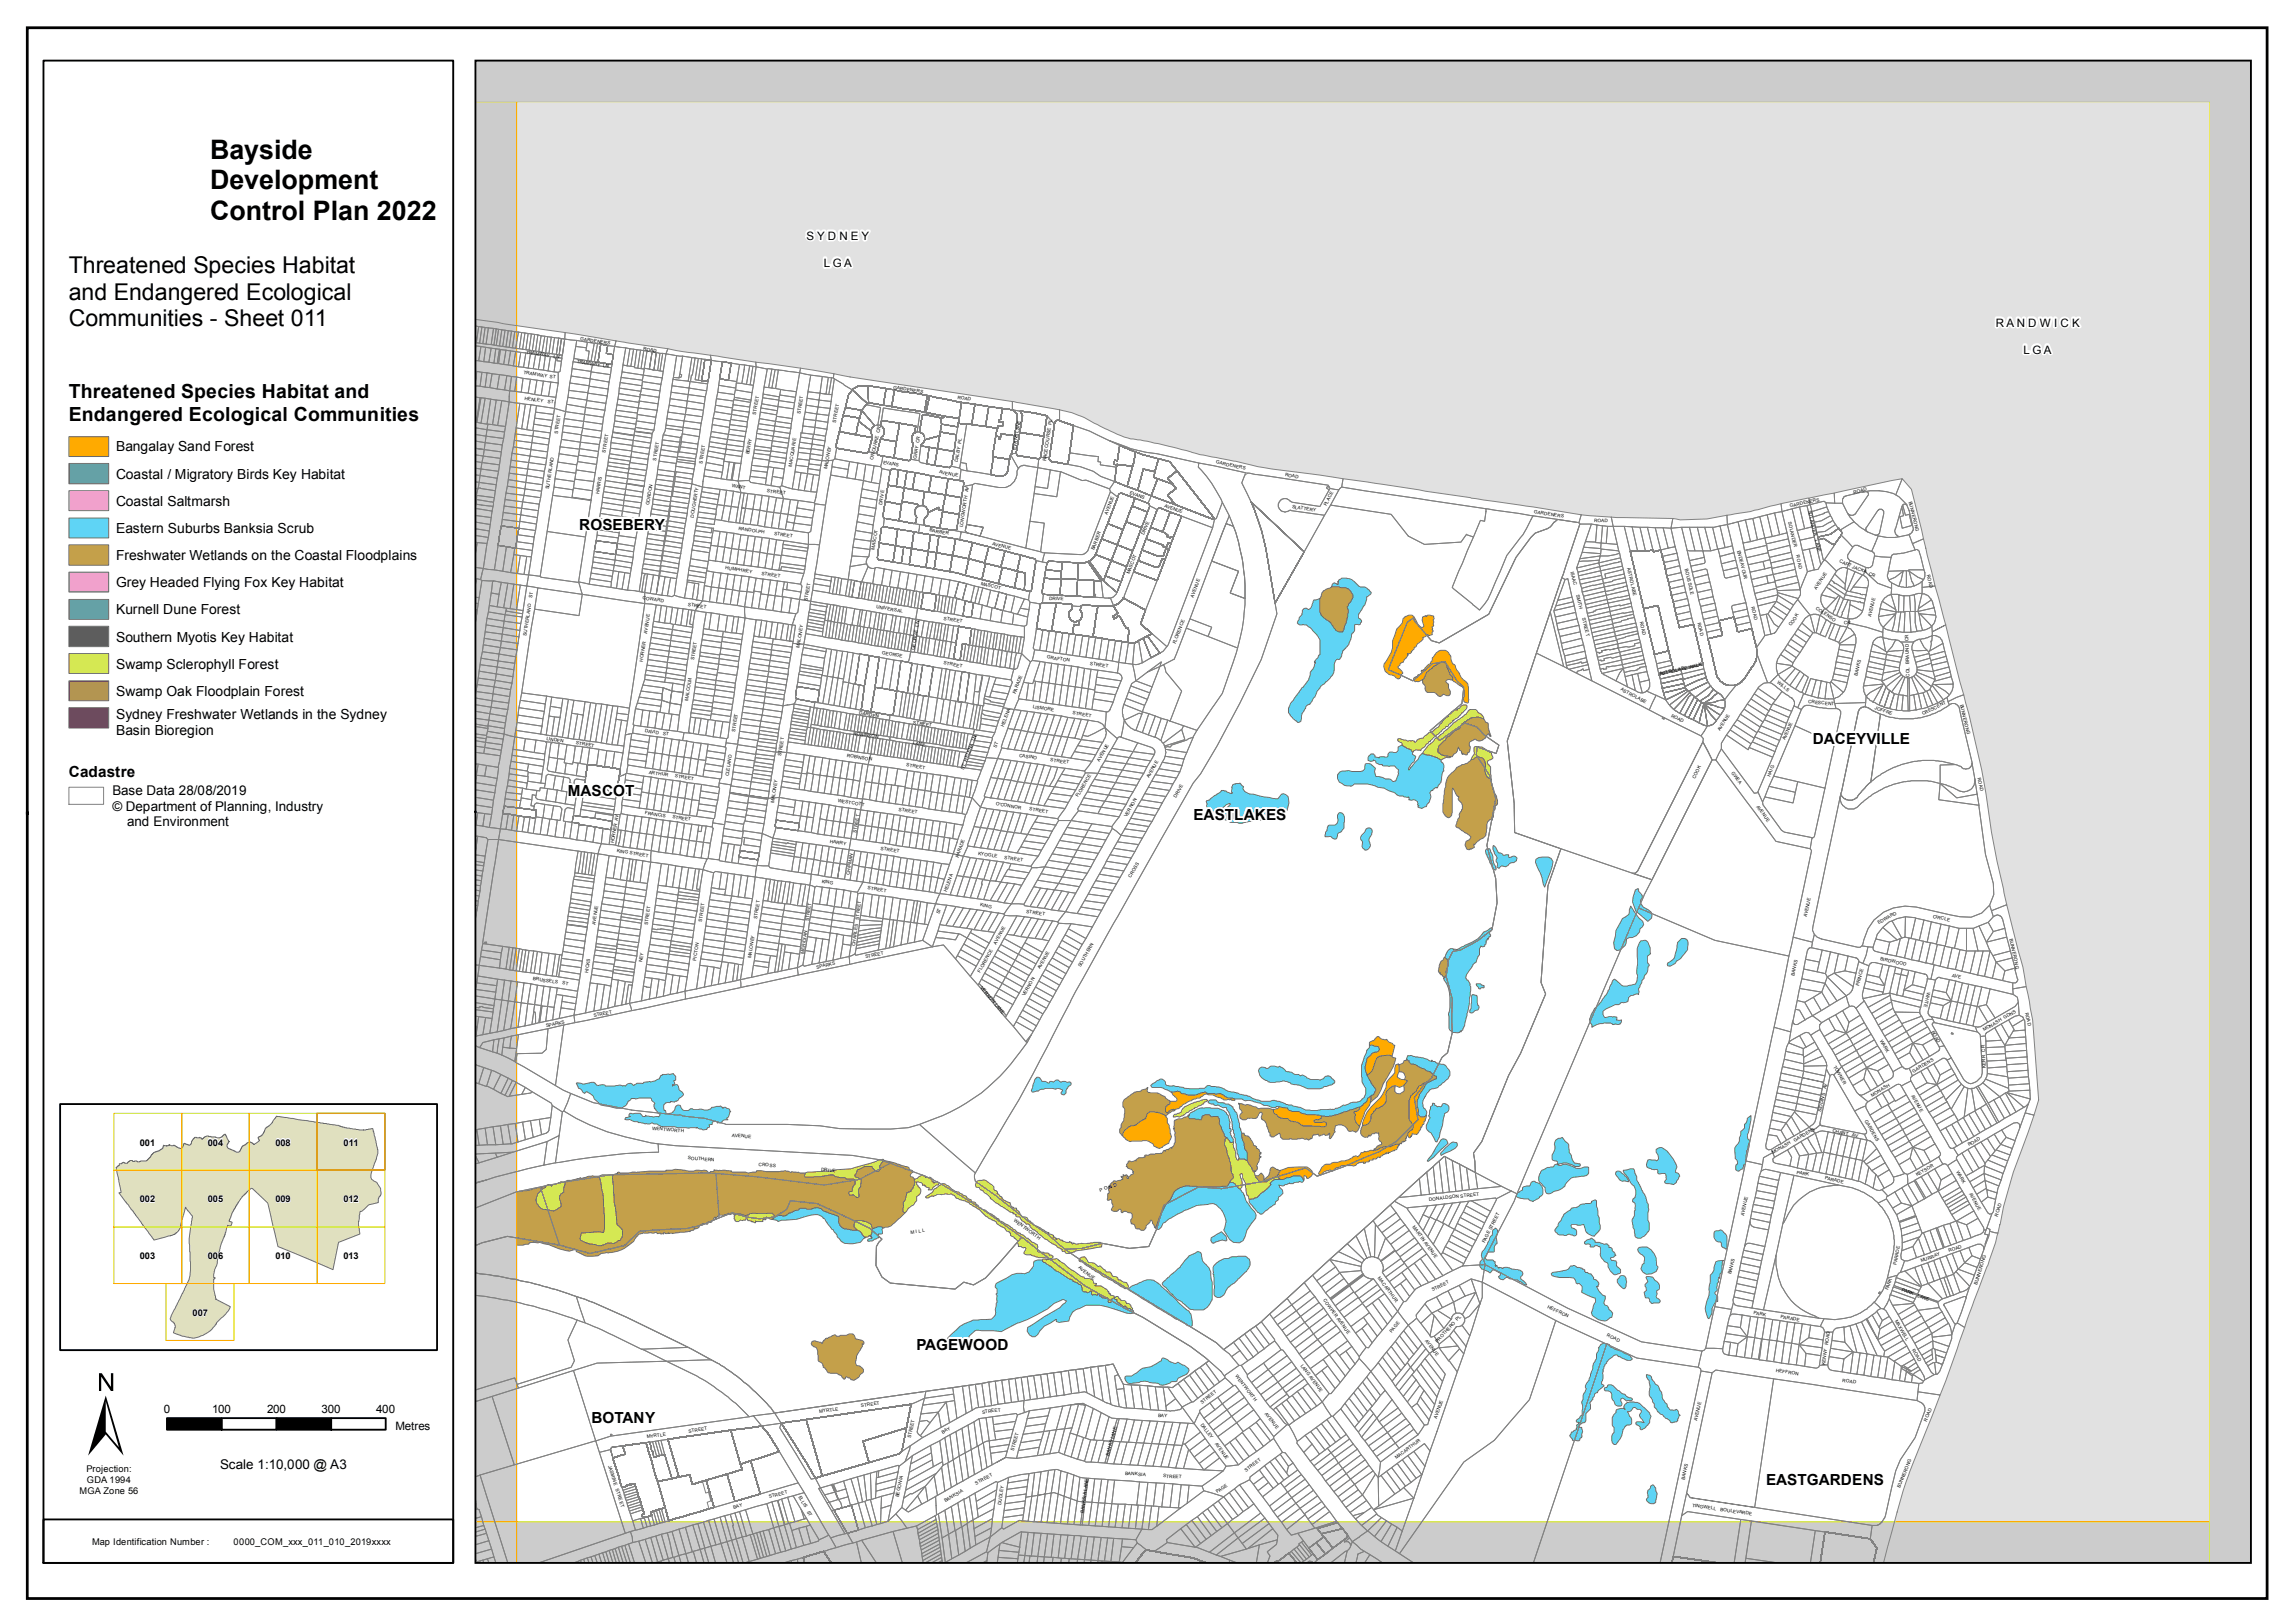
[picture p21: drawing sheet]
<svg xmlns="http://www.w3.org/2000/svg" width="420mm" height="297mm" viewBox="0 0 420 297" stroke-linecap="round" stroke-linejoin="round" font-family="sans-serif">
<defs><g id="words">
<text font-size="21.4" x="16.1" y="266.5">±</text>
<g font-size="4.9">
<text x="38.5" y="29">Bayside</text>
<text x="38.5" y="34.7">Development</text>
<text x="38.5" y="40.3">Control Plan 2022</text>
</g>
<g font-size="4.2">
<text x="12.6" y="50">Threatened Species Habitat</text>
<text x="12.6" y="54.9">and Endangered Ecological</text>
<text x="12.6" y="59.7">Communities - Sheet 011</text>
</g>
<g font-size="3.6">
<text x="12.6" y="72.9">Threatened Species Habitat and</text>
<text x="12.6" y="77.1">Endangered Ecological Communities</text>
</g>
<g font-size="2.8">
<text x="106" y="97">ROSEBERY</text>
<text x="331.9" y="136.2">DACEYVILLE</text>
<text x="12.6" y="142.2">Cadastre</text>
<text x="104" y="145.8">MASCOT</text>
<text x="218.5" y="150.1">EASTLAKES</text>
<text x="167.8" y="247.2">PAGEWOOD</text>
<text x="108.3" y="260.5">BOTANY</text>
<text x="323.3" y="271.8">EASTGARDENS</text>
</g>
<g font-size="2.5">
<text x="21.3" y="82.6">Bangalay Sand Forest</text>
<text x="21.3" y="87.6">Coastal / Migratory Birds Key Habitat</text>
<text x="21.3" y="92.6">Coastal Saltmarsh</text>
<text x="21.3" y="97.5">Eastern Suburbs Banksia Scrub</text>
<text x="21.3" y="102.5">Freshwater Wetlands on the Coastal Floodplains</text>
<text x="21.3" y="107.5">Grey Headed Flying Fox Key Habitat</text>
<text x="21.3" y="112.5">Kurnell Dune Forest</text>
<text x="21.3" y="117.4">Southern Myotis Key Habitat</text>
<text x="21.3" y="122.4">Swamp Sclerophyll Forest</text>
<text x="21.3" y="127.4">Swamp Oak Floodplain Forest</text>
<text x="21.3" y="131.6">Sydney Freshwater Wetlands in the Sydney</text>
<text x="21.3" y="134.6">Basin Bioregion</text>
<text x="20.6" y="145.6">Base Data 28/08/2019</text>
<text x="20.6" y="148.5">© Department of Planning, Industry</text>
<text x="23.3" y="151.3">and Environment</text>
<text x="40.3" y="268.9">Scale 1:10,000 @ A3</text>
</g>
<g font-size="2.1">
<text x="147.7" y="43.9">S Y D N E Y</text>
<text x="150.8" y="48.8">L G A</text>
<text x="365.4" y="59.8">R A N D W I C K</text>
<text x="370.5" y="64.8">L G A</text>
<text x="30" y="258.6">0</text>
<text x="38.8" y="258.6">100</text>
<text x="48.9" y="258.6">200</text>
<text x="58.9" y="258.6">300</text>
<text x="68.9" y="258.6">400</text>
<text x="72.4" y="261.7">Metres</text>
</g>
<g font-size="1.7">
<text x="25.6" y="209.7">001</text>
<text x="38.1" y="209.7">004</text>
<text x="50.4" y="209.7">008</text>
<text x="62.9" y="209.7">011</text>
<text x="25.6" y="220.1">002</text>
<text x="38.1" y="220.1">005</text>
<text x="50.4" y="220.1">009</text>
<text x="62.9" y="220.1">012</text>
<text x="25.6" y="230.6">003</text>
<text x="38.1" y="230.6">006</text>
<text x="50.4" y="230.6">010</text>
<text x="62.9" y="230.6">013</text>
<text x="35.3" y="241">007</text>
<text x="15.8" y="269.4">Projection:</text>
<text x="14.6" y="273.5">MGA Zone 56</text>
<text x="15.9" y="271.5">GDA 1994</text>
<text x="16.8" y="282.9">Map Identification Number :</text>
<text x="42.8" y="282.9">0000_COM_xxx_011_010_2019xxxx</text>
</g>
<g font-size=".8">
<text x="96.3" y="64.7" transform="rotate(8 96.3 64.7)">TRAMWAY</text>
<text x="101.3" y="65.5" transform="rotate(8 101.3 65.5)">LN</text>
<text x="106.2" y="62.3" transform="rotate(9 106.2 62.3)">GARDENERS</text>
<text x="117.8" y="64.1" transform="rotate(9 117.8 64.1)">ROAD</text>
<text x="95.8" y="68.5" transform="rotate(8 95.8 68.5)">TRAMWAY ST</text>
<text x="105.6" y="66.4" transform="rotate(9 105.6 66.4)">TRAMWAY LN</text>
<text x="163.5" y="71.2" transform="rotate(9 163.5 71.2)">GARDENERS</text>
<text x="96" y="73.2" transform="rotate(8 96 73.2)">HENLEY</text>
<text x="100.2" y="73.8" transform="rotate(8 100.2 73.8)">ST</text>
<text x="138.4" y="75.9" transform="rotate(-80 138.4 75.9)">STREET</text>
<text x="146.5" y="75.9" transform="rotate(-81 146.5 75.9)">STREET</text>
<text x="153" y="77.4" transform="rotate(-80 153 77.4)">STREET</text>
<text x="175.3" y="73" transform="rotate(9 175.3 73)">ROAD</text>
<text x="102.1" y="79.4" transform="rotate(-81 102.1 79.4)">STREET</text>
<text x="110.9" y="82.9" transform="rotate(-81 110.9 82.9)">STREET</text>
<text x="137.2" y="83.2" transform="rotate(-80 137.2 83.2)">BERRY</text>
<text x="167.8" y="84" transform="rotate(-80 167.8 84)">GRAY CR</text>
<text x="186" y="82.3" transform="rotate(-80 186 82.3)">EVANS LANE</text>
<text x="100.5" y="89.6" transform="rotate(-81 100.5 89.6)">SUTHERLAND</text>
<text x="120.1" y="84.3" transform="rotate(-81 120.1 84.3)">STREET</text>
<text x="128.6" y="84.9" transform="rotate(-81 128.6 84.9)">STREET</text>
<text x="134" y="89.2" transform="rotate(8 134 89.2)">WANT</text>
<text x="144.9" y="85.5" transform="rotate(-81 144.9 85.5)">MACQUARIE</text>
<text x="151.4" y="85.9" transform="rotate(-80 151.4 85.9)">MALONEY</text>
<text x="159.9" y="84.2" transform="rotate(-77 159.9 84.2)">O'ROURKE CR</text>
<text x="161.7" y="84.9" transform="rotate(10 161.7 84.9)">EVANS</text>
<text x="171.9" y="86.7" transform="rotate(10 171.9 86.7)">AVENUE</text>
<text x="175.4" y="84.6" transform="rotate(-80 175.4 84.6)">DALBY PL</text>
<text x="191.5" y="84.4" transform="rotate(-81 191.5 84.4)">RACECOURSE PL</text>
<text x="222.6" y="84.8" transform="rotate(12 222.6 84.8)">GARDENERS</text>
<text x="235.3" y="87.2" transform="rotate(8 235.3 87.2)">ROAD</text>
<text x="109.7" y="90.5" transform="rotate(-81 109.7 90.5)">HARRIS</text>
<text x="118.9" y="92.5" transform="rotate(-81 118.9 92.5)">GORDON</text>
<text x="127" y="94.8" transform="rotate(-81 127 94.8)">DOUGHERTY</text>
<text x="140.4" y="90.1" transform="rotate(8 140.4 90.1)">STREET</text>
<text x="161.5" y="92.4" transform="rotate(-80 161.5 92.4)">DRIVE</text>
<text x="177.3" y="90.1" transform="rotate(-81 177.3 90.1)">AV</text>
<text x="202.8" y="94.3" transform="rotate(-70 202.8 94.3)">AVENUE</text>
<text x="206.8" y="90.4" transform="rotate(21 206.8 90.4)">EVANS</text>
<text x="213.1" y="92.8" transform="rotate(21 213.1 92.8)">AVENUE</text>
<text x="236.6" y="93" transform="rotate(9 236.6 93)">SLATTERY</text>
<text x="242.8" y="92.7" transform="rotate(-62 242.8 92.7)">PLACE</text>
<text x="280.8" y="94" transform="rotate(9 280.8 94)">GARDENERS</text>
<text x="291.9" y="95.5" transform="rotate(4 291.9 95.5)">ROAD</text>
<text x="327.4" y="95.6" transform="rotate(77 327.4 95.6)">SOLANDER</text>
<text x="327.7" y="92.9" transform="rotate(-12 327.7 92.9)">GARDENERS</text>
<text x="331" y="93.5" transform="rotate(77 331 93.5)">SOLANDER</text>
<text x="339.4" y="90.3" transform="rotate(-12 339.4 90.3)">ROAD</text>
<text x="349.4" y="91.8" transform="rotate(76 349.4 91.8)">BUNNERONG</text>
<text x="135.2" y="97" transform="rotate(8 135.2 97)">RANDOLPH</text>
<text x="141.7" y="97.9" transform="rotate(8 141.7 97.9)">STREET</text>
<text x="160.1" y="100.7" transform="rotate(-80 160.1 100.7)">MASCOT</text>
<text x="170.2" y="97.3" transform="rotate(10 170.2 97.3)">BARBER</text>
<text x="176.3" y="96.5" transform="rotate(-81 176.3 96.5)">LONGWORTH</text>
<text x="181.7" y="99.8" transform="rotate(15 181.7 99.8)">AVENUE</text>
<text x="200.3" y="100.8" transform="rotate(-70 200.3 100.8)">BARBER</text>
<text x="209.5" y="98" transform="rotate(-69 209.5 98)">DRIVE</text>
<text x="318" y="100.8" transform="rotate(76 318 100.8)">ENDEAVOUR</text>
<text x="328.8" y="101.7" transform="rotate(77 328.8 101.7)">ROAD</text>
<text x="332.3" y="98.8" transform="rotate(77 332.3 98.8)">LANE</text>
<text x="132.8" y="104.2" transform="rotate(8 132.8 104.2)">HUMPHREY</text>
<text x="139.4" y="105.2" transform="rotate(8 139.4 105.2)">STREET</text>
<text x="179.5" y="107.1" transform="rotate(14 179.5 107.1)">MASCOT</text>
<text x="206.8" y="105.2" transform="rotate(-69 206.8 105.2)">MASCOT</text>
<text x="287.5" y="104.6" transform="rotate(76 287.5 104.6)">ISAAC</text>
<text x="297.9" y="104" transform="rotate(77 297.9 104)">ASTROLABE</text>
<text x="308.5" y="104.3" transform="rotate(77 308.5 104.3)">BOUSSOLE</text>
<text x="332.5" y="107.9" transform="rotate(-56 332.5 107.9)">AVENUE</text>
<text x="336.7" y="102.9" transform="rotate(23 336.7 102.9)">CAPT JACKA CR</text>
<text x="352.8" y="105.2" transform="rotate(76 352.8 105.2)">ROAD</text>
<text x="97.4" y="109.5" transform="rotate(-81 97.4 109.5)">ST</text>
<text x="117.6" y="109.7" transform="rotate(8 117.6 109.7)">COWARD</text>
<text x="125.9" y="110.9" transform="rotate(8 125.9 110.9)">STREET</text>
<text x="147.8" y="110.1" transform="rotate(-80 147.8 110.1)">STREET</text>
<text x="160.4" y="111.3" transform="rotate(10 160.4 111.3)">UNIVERSAL</text>
<text x="172.8" y="113.4" transform="rotate(10 172.8 113.4)">STREET</text>
<text x="192.1" y="109.8" transform="rotate(4 192.1 109.8)">DRIVE</text>
<text x="218.5" y="109.4" transform="rotate(-69 218.5 109.4)">AVENUE</text>
<text x="288.6" y="108.8" transform="rotate(76 288.6 108.8)">SMITH</text>
<text x="289.6" y="113.2" transform="rotate(76 289.6 113.2)">STREET</text>
<text x="300.2" y="113.9" transform="rotate(77 300.2 113.9)">ROAD</text>
<text x="310.8" y="114" transform="rotate(77 310.8 114)">ROAD</text>
<text x="320.6" y="111.1" transform="rotate(76 320.6 111.1)">ROAD</text>
<text x="332.3" y="111.5" transform="rotate(34 332.3 111.5)">COLENSO</text>
<text x="342.5" y="113" transform="rotate(-77 342.5 113)">AVENUE</text>
<text x="96.4" y="116.4" transform="rotate(-81 96.4 116.4)">SUTHERLAND</text>
<text x="118.5" y="116" transform="rotate(-81 118.5 116)">AVENUE</text>
<text x="146.4" y="118.6" transform="rotate(-80 146.4 118.6)">MALONEY</text>
<text x="161.5" y="119.7" transform="rotate(10 161.5 119.7)">GEORGE</text>
<text x="167.4" y="119.1" transform="rotate(-81 167.4 119.1)">GEORGE LN</text>
<text x="215.2" y="117.9" transform="rotate(-69 215.2 117.9)">FLORENCE</text>
<text x="327.9" y="114.6" transform="rotate(-56 327.9 114.6)">COOK</text>
<text x="337.6" y="114.2" transform="rotate(6 337.6 114.2)">CR</text>
<text x="117.7" y="121.1" transform="rotate(-81 117.7 121.1)">HORNER</text>
<text x="127.1" y="120.9" transform="rotate(-81 127.1 120.9)">STREET</text>
<text x="172.7" y="121.6" transform="rotate(10 172.7 121.6)">STREET</text>
<text x="191.7" y="120.6" transform="rotate(9 191.7 120.6)">GRAFTON</text>
<text x="199.5" y="121.7" transform="rotate(9 199.5 121.7)">STREET</text>
<text x="303.9" y="123.7" transform="rotate(-13 303.9 123.7)">ASTROLABE WALK</text>
<text x="325.3" y="125.1" transform="rotate(38 325.3 125.1)">WILLS</text>
<text x="340.1" y="123.7" transform="rotate(-77 340.1 123.7)">BANKS</text>
<text x="349.6" y="123.8" transform="rotate(-92 349.6 123.8)">COL BRAUND CR</text>
<text x="126" y="128.4" transform="rotate(-81 126 128.4)">MALCOLM</text>
<text x="157.2" y="130.8" transform="rotate(10 157.2 130.8)">GARDEN</text>
<text x="186" y="127.1" transform="rotate(-70 186 127.1)">PARADE</text>
<text x="189.1" y="129.7" transform="rotate(9 189.1 129.7)">LISMORE</text>
<text x="196.4" y="130.7" transform="rotate(9 196.4 130.7)">STREET</text>
<text x="296.7" y="126.4" transform="rotate(28 296.7 126.4)">ASTROLABE</text>
<text x="305.9" y="131.2" transform="rotate(28 305.9 131.2)">ROAD</text>
<text x="331.1" y="128.7" transform="rotate(6 331.1 128.7)">CRESCENT</text>
<text x="343.2" y="129.8" transform="rotate(20 343.2 129.8)">JOFFRE</text>
<text x="352.1" y="131" transform="rotate(-27 352.1 131)">CRESCENT</text>
<text x="358.8" y="129" transform="rotate(77 358.8 129)">BUNNERONG</text>
<text x="100" y="135.5" transform="rotate(8 100 135.5)">LINDEN</text>
<text x="105.4" y="136.3" transform="rotate(8 105.4 136.3)">STREET</text>
<text x="118.1" y="134" transform="rotate(8 118.1 134)">DAVID</text>
<text x="121.3" y="134.5" transform="rotate(8 121.3 134.5)">ST</text>
<text x="134.6" y="134" transform="rotate(-82 134.6 134)">STREET</text>
<text x="156.2" y="134.5" transform="rotate(9 156.2 134.5)">ROBINSON</text>
<text x="167.1" y="136.2" transform="rotate(9 167.1 136.2)">LANE</text>
<text x="167.1" y="132.5" transform="rotate(10 167.1 132.5)">STREET</text>
<text x="182.4" y="136.9" transform="rotate(-70 182.4 136.9)">ST</text>
<text x="183.8" y="133.1" transform="rotate(-70 183.8 133.1)">HELENA</text>
<text x="314.9" y="133.9" transform="rotate(-59 314.9 133.9)">AVENUE</text>
<text x="326.8" y="135.6" transform="rotate(-67 326.8 135.6)">AVENUE</text>
<text x="118.8" y="141.6" transform="rotate(8 118.8 141.6)">ARTHUR</text>
<text x="123.6" y="142.3" transform="rotate(8 123.6 142.3)">STREET</text>
<text x="133.4" y="142.2" transform="rotate(-82 133.4 142.2)">CLELAND</text>
<text x="143" y="138.5" transform="rotate(-81 143 138.5)">STREET</text>
<text x="155" y="138.6" transform="rotate(9 155 138.6)">ROBINSON</text>
<text x="165.9" y="140.3" transform="rotate(9 165.9 140.3)">STREET</text>
<text x="176.4" y="140.9" transform="rotate(-69 176.4 140.9)">ST HELENA LN</text>
<text x="186.6" y="138.5" transform="rotate(8 186.6 138.5)">CASINO</text>
<text x="192.3" y="139.3" transform="rotate(8 192.3 139.3)">STREET</text>
<text x="201.3" y="139.4" transform="rotate(-60 201.3 139.4)">AVENUE</text>
<text x="210.4" y="142.5" transform="rotate(-60 210.4 142.5)">AVENUE</text>
<text x="310.3" y="142.6" transform="rotate(-63 310.3 142.6)">COOK</text>
<text x="316.9" y="141.5" transform="rotate(54 316.9 141.5)">GWEA</text>
<text x="324.1" y="142.2" transform="rotate(-67 324.1 142.2)">HAIG</text>
<text x="362" y="142.4" transform="rotate(77 362 142.4)">ROAD</text>
<text x="118.1" y="149.1" transform="rotate(8 118.1 149.1)">FRANCIS</text>
<text x="123.1" y="149.8" transform="rotate(8 123.1 149.8)">STREET</text>
<text x="141.7" y="147" transform="rotate(-81 141.7 147)">MALONEY</text>
<text x="153.4" y="146.8" transform="rotate(8 153.4 146.8)">WESTCOTT</text>
<text x="164.5" y="148.5" transform="rotate(8 164.5 148.5)">STREET</text>
<text x="182.3" y="147.4" transform="rotate(9 182.3 147.4)">O'CONNOR</text>
<text x="188.4" y="148.4" transform="rotate(9 188.4 148.4)">STREET</text>
<text x="197.4" y="146" transform="rotate(-60 197.4 146)">FLORENCE</text>
<text x="206.3" y="149.6" transform="rotate(-60 206.3 149.6)">VERNON</text>
<text x="215.3" y="146.1" transform="rotate(-61 215.3 146.1)">DRIVE</text>
<text x="321.5" y="147.7" transform="rotate(54 321.5 147.7)">AVENUE</text>
<text x="112.4" y="154.4" transform="rotate(-80 112.4 154.4)">HORNER AV</text>
<text x="151.9" y="154.3" transform="rotate(8 151.9 154.3)">HARRY</text>
<text x="156.8" y="152.6" transform="rotate(-81 156.8 152.6)">STREET</text>
<text x="161.2" y="155.6" transform="rotate(8 161.2 155.6)">STREET</text>
<text x="112.9" y="156" transform="rotate(9 112.9 156)">KING STREET</text>
<text x="150.4" y="161.6" transform="rotate(9 150.4 161.6)">KING</text>
<text x="155.5" y="160.2" transform="rotate(-81 155.5 160.2)">CHIPMAN</text>
<text x="175.5" y="157.1" transform="rotate(-71 175.5 157.1)">PARADE</text>
<text x="179.1" y="156.5" transform="rotate(8 179.1 156.5)">KYOGLE</text>
<text x="183.9" y="157.2" transform="rotate(8 183.9 157.2)">STREET</text>
<text x="207" y="160.8" transform="rotate(-61 207 160.8)">CROSS</text>
<text x="158.8" y="162.8" transform="rotate(9 158.8 162.8)">STREET</text>
<text x="172" y="167.4" transform="rotate(-71 172 167.4)">ST</text>
<text x="173.3" y="163.4" transform="rotate(-71 173.3 163.4)">HELENA</text>
<text x="179.5" y="165.9" transform="rotate(8 179.5 165.9)">KING</text>
<text x="187.9" y="167.1" transform="rotate(8 187.9 167.1)">STREET</text>
<text x="330.8" y="167.9" transform="rotate(-78 330.8 167.9)">AVENUE</text>
<text x="353.8" y="168" transform="rotate(12 353.8 168)">CIRCLE</text>
<text x="109" y="169.3" transform="rotate(-82 109 169.3)">AVENUE</text>
<text x="118.6" y="169.4" transform="rotate(-82 118.6 169.4)">STREET</text>
<text x="128.5" y="168.7" transform="rotate(-82 128.5 168.7)">STREET</text>
<text x="138.6" y="168.3" transform="rotate(-81 138.6 168.3)">STREET</text>
<text x="148.1" y="168.7" transform="rotate(-82 148.1 168.7)">STREET</text>
<text x="156.5" y="173.2" transform="rotate(-82 156.5 173.2)">CHARLES</text>
<text x="157.2" y="168.4" transform="rotate(-82 157.2 168.4)">STREET</text>
<text x="182.4" y="172.9" transform="rotate(-61 182.4 172.9)">AVENUE</text>
<text x="344" y="169.2" transform="rotate(-30 344 169.2)">EDWARD</text>
<text x="367.9" y="171.9" transform="rotate(78 367.9 171.9)">BUNNERONG</text>
<text x="97.6" y="179.4" transform="rotate(9 97.6 179.4)">BRUSSELS</text>
<text x="107.7" y="178.1" transform="rotate(-82 107.7 178.1)">HICKS</text>
<text x="117.6" y="176.2" transform="rotate(-82 117.6 176.2)">NEY</text>
<text x="127.5" y="175.9" transform="rotate(-82 127.5 175.9)">PICTON</text>
<text x="137.5" y="175.4" transform="rotate(-81 137.5 175.4)">MALONEY</text>
<text x="147.2" y="174.6" transform="rotate(-82 147.2 174.6)">MERIDIAN</text>
<text x="149.6" y="177.4" transform="rotate(-12 149.6 177.4)">SPARKS</text>
<text x="158.5" y="175.4" transform="rotate(-12 158.5 175.4)">STREET</text>
<text x="179.5" y="178.1" transform="rotate(-61 179.5 178.1)">FLORENCE</text>
<text x="190.4" y="177.4" transform="rotate(-60 190.4 177.4)">AVENUE</text>
<text x="197.9" y="177" transform="rotate(-61 197.9 177)">SOUTHERN</text>
<text x="328.5" y="178.6" transform="rotate(-78 328.5 178.6)">BANKS</text>
<text x="344.2" y="175.7" transform="rotate(13 344.2 175.7)">BIRDWOOD</text>
<text x="357.3" y="178.8" transform="rotate(13 357.3 178.8)">AVE</text>
<text x="102.9" y="180.2" transform="rotate(9 102.9 180.2)">ST</text>
<text x="179.5" y="180.9" transform="rotate(50 179.5 180.9)">VERNON LANE</text>
<text x="187.6" y="182.4" transform="rotate(-60 187.6 182.4)">VERNON</text>
<text x="340.4" y="180.5" transform="rotate(-76 340.4 180.5)">PRINCE</text>
<text x="352.8" y="181.6" transform="rotate(102 352.8 181.6)">WHITE</text>
<text x="370.8" y="185.4" transform="rotate(78 370.8 185.4)">ROAD</text>
<text x="100.1" y="188.1" transform="rotate(-12 100.1 188.1)">SPARKS</text>
<text x="108.8" y="186.2" transform="rotate(-12 108.8 186.2)">STREET</text>
<text x="344.1" y="190.5" transform="rotate(60 344.1 190.5)">WARK</text>
<text x="353.6" y="188.9" transform="rotate(61 353.6 188.9)">ROAD</text>
<text x="363.3" y="188.8" transform="rotate(-30 363.3 188.8)">MONASH GDNS</text>
<text x="335.6" y="195.3" transform="rotate(60 335.6 195.3)">TOWNER</text>
<text x="350.3" y="196.4" transform="rotate(-30 350.3 196.4)">GARDENS</text>
<text x="363.6" y="195.5" transform="rotate(-93 363.6 195.5)">KERR CR</text>
<text x="333.4" y="203.6" transform="rotate(-78 333.4 203.6)">SIDDINS</text>
<text x="334.3" y="199.4" transform="rotate(-78 334.3 199.4)">AV</text>
<text x="342.8" y="200.8" transform="rotate(-30 342.8 200.8)">MONASH</text>
<text x="349.9" y="200.6" transform="rotate(60 349.9 200.6)">AVENUE</text>
<text x="119.4" y="206.8" transform="rotate(5 119.4 206.8)">WENTWORTH</text>
<text x="134" y="208.1" transform="rotate(5 134 208.1)">AVENUE</text>
<text x="328.6" y="209" transform="rotate(-30 328.6 209)">GARDENS</text>
<text x="335.5" y="207.3" transform="rotate(11 335.5 207.3)">CHANT</text>
<text x="339.1" y="208" transform="rotate(11 339.1 208)">AV</text>
<text x="341.4" y="205.2" transform="rotate(60 341.4 205.2)">GARDENS</text>
<text x="360.5" y="209.8" transform="rotate(-30 360.5 209.8)">ROAD</text>
<text x="125.9" y="212.2" transform="rotate(5 125.9 212.2)">SOUTHERN</text>
<text x="138.8" y="213.4" transform="rotate(5 138.8 213.4)">CROSS</text>
<text x="150.3" y="214.4" transform="rotate(5 150.3 214.4)">DRIVE</text>
<text x="324.6" y="211.3" transform="rotate(-30 324.6 211.3)">MONASH</text>
<text x="328.9" y="214.8" transform="rotate(12 328.9 214.8)">PARK</text>
<text x="334.1" y="215.9" transform="rotate(12 334.1 215.9)">PARADE</text>
<text x="351" y="215.3" transform="rotate(-30 351 215.3)">KEYSOR</text>
<text x="358.1" y="214.5" transform="rotate(60 358.1 214.5)">WARK</text>
<text x="201.4" y="218.2" transform="rotate(-19 201.4 218.2)">P</text>
<text x="202.3" y="217.9" transform="rotate(-21 202.3 217.9)">O N D</text>
<text x="261.7" y="219.9" transform="rotate(-6 261.7 219.9)">DONALDSON STREET</text>
<text x="360.5" y="218.6" transform="rotate(60 360.5 218.6)">AVENUE</text>
<text x="166.8" y="225.9" transform="rotate(-7 166.8 225.9)">M I L L</text>
<text x="185.5" y="223.5" transform="rotate(36 185.5 223.5)">WENTWORTH</text>
<text x="258.6" y="224.7" transform="rotate(53 258.6 224.7)">MARTIN AVENUE</text>
<text x="271.8" y="227.6" transform="rotate(-63 271.8 227.6)">PAGE STREET</text>
<text x="319.3" y="222.6" transform="rotate(-78 319.3 222.6)">AVENUE</text>
<text x="365.7" y="222.8" transform="rotate(-73 365.7 222.8)">ROAD</text>
<text x="197.4" y="232.2" transform="rotate(36 197.4 232.2)">AVENUE</text>
<text x="317" y="233.3" transform="rotate(-78 317 233.3)">BANKS</text>
<text x="347.2" y="231.6" transform="rotate(-80 347.2 231.6)">PARADE</text>
<text x="351.8" y="231.1" transform="rotate(-20 351.8 231.1)">MURRAY</text>
<text x="356.9" y="229.2" transform="rotate(-20 356.9 229.2)">ROAD</text>
<text x="242.2" y="238.1" transform="rotate(54 242.2 238.1)">COWPER AVENUE</text>
<text x="252.2" y="234" transform="rotate(53 252.2 234)">MACARTHUR</text>
<text x="262.3" y="236.4" transform="rotate(-27 262.3 236.4)">STREET</text>
<text x="283.2" y="239.5" transform="rotate(25 283.2 239.5)">HEFFRON</text>
<text x="345.7" y="236.2" transform="rotate(-72 345.7 236.2)">PARK</text>
<text x="348.1" y="236.4" transform="rotate(20 348.1 236.4)">PARK</text>
<text x="351" y="237.4" transform="rotate(20 351 237.4)">LANE</text>
<text x="362" y="235.2" transform="rotate(-73 362 235.2)">BUNNERONG</text>
<text x="254.8" y="244" transform="rotate(-50 254.8 244)">PAGE</text>
<text x="260.8" y="245.4" transform="rotate(53 260.8 245.4)">AVENUE</text>
<text x="263.2" y="245.8" transform="rotate(-48 263.2 245.8)">PROTHERO PL</text>
<text x="294.1" y="244.6" transform="rotate(25 294.1 244.6)">ROAD</text>
<text x="321" y="240.6" transform="rotate(9 321 240.6)">PARK</text>
<text x="326" y="241.3" transform="rotate(9 326 241.3)">PARADE</text>
<text x="346.9" y="241.8" transform="rotate(60 346.9 241.8)">MAXWELL</text>
<text x="226.1" y="252" transform="rotate(52 226.1 252)">WENTWORTH</text>
<text x="238.1" y="250.1" transform="rotate(53 238.1 250.1)">LANG AVENUE</text>
<text x="325.1" y="251.1" transform="rotate(8 325.1 251.1)">HEFFRON</text>
<text x="334.1" y="249.9" transform="rotate(-82 334.1 249.9)">KENNY</text>
<text x="334.7" y="246.2" transform="rotate(-82 334.7 246.2)">ROAD</text>
<text x="350" y="247.2" transform="rotate(60 350 247.2)">ROAD</text>
<text x="157.7" y="257.6" transform="rotate(-8 157.7 257.6)">STREET</text>
<text x="220.1" y="257" transform="rotate(-38 220.1 257)">STREET</text>
<text x="337.3" y="252.9" transform="rotate(8 337.3 252.9)">ROAD</text>
<text x="118.5" y="263.3" transform="rotate(-8 118.5 263.3)">MYRTLE</text>
<text x="126.1" y="262.3" transform="rotate(-8 126.1 262.3)">STREET</text>
<text x="150.1" y="258.7" transform="rotate(-8 150.1 258.7)">MYRTLE</text>
<text x="166.8" y="263.3" transform="rotate(-78 166.8 263.3)">STREET</text>
<text x="172.6" y="262.5" transform="rotate(-29 172.6 262.5)">BAY</text>
<text x="179.9" y="258.8" transform="rotate(-8 179.9 258.8)">STREET</text>
<text x="212" y="259.4" transform="rotate(4 212 259.4)">BAY</text>
<text x="219.8" y="260.8" transform="rotate(53 219.8 260.8)">DALLEY</text>
<text x="231.5" y="258.8" transform="rotate(52 231.5 258.8)">AVENUE</text>
<text x="263" y="259.8" transform="rotate(-70 263 259.8)">AVENUE</text>
<text x="310.7" y="260.2" transform="rotate(-78 310.7 260.2)">AVENUE</text>
<text x="352.7" y="260.3" transform="rotate(-68 352.7 260.3)">ROAD</text>
<text x="111.3" y="268.4" transform="rotate(72 111.3 268.4)">JASMINE</text>
<text x="185.6" y="265.6" transform="rotate(-75 185.6 265.6)">STREET</text>
<text x="203" y="266.5" transform="rotate(-74 203 266.5)">BANKS LANE</text>
<text x="222.4" y="264.4" transform="rotate(53 222.4 264.4)">AVENUE</text>
<text x="228.1" y="269.5" transform="rotate(-37 228.1 269.5)">STREET</text>
<text x="255.7" y="267.2" transform="rotate(-37 255.7 267.2)">MACARTHUR</text>
<text x="112.7" y="272.6" transform="rotate(72 112.7 272.6)">STREET</text>
<text x="140.9" y="274.3" transform="rotate(-16 140.9 274.3)">STREET</text>
<text x="146.2" y="274.1" transform="rotate(61 146.2 274.1)">ELLIS</text>
<text x="164.5" y="274.1" transform="rotate(-78 164.5 274.1)">BEGONIA</text>
<text x="173.1" y="275" transform="rotate(-29 173.1 275)">BANKSIA</text>
<text x="178.7" y="271.9" transform="rotate(-29 178.7 271.9)">STREET</text>
<text x="183.3" y="275.5" transform="rotate(-81 183.3 275.5)">DUDLEY</text>
<text x="206" y="270" transform="rotate(4 206 270)">BANKSIA</text>
<text x="212.9" y="270.5" transform="rotate(4 212.9 270.5)">STREET</text>
<text x="222.9" y="273.4" transform="rotate(-37 222.9 273.4)">PAGE</text>
<text x="308.4" y="270.9" transform="rotate(-78 308.4 270.9)">BANKS</text>
<text x="309.8" y="275.8" transform="rotate(8 309.8 275.8)">TINGWELL</text>
<text x="347.9" y="272.4" transform="rotate(-68 347.9 272.4)">BUNNERONG</text>
<text x="134.4" y="276.2" transform="rotate(-16 134.4 276.2)">BAY</text>
<text x="147.7" y="276.8" transform="rotate(61 147.7 276.8)">ST</text>
<text x="198.4" y="276.9" transform="rotate(-82 198.4 276.9)">BANKSIA LANE</text>
<text x="314.9" y="276.6" transform="rotate(8 314.9 276.6)">BOULEVARDE</text>
</g>
</g></defs>
<path d="M5 5.1h410.1v287.5h-410.1z" fill="none" stroke="#000" stroke-width=".51"/>
<path d="M87 11.1h325.1v275h-325.1z" fill-rule="evenodd" fill="#e1e1e1"/>
<path d="M87 11.1h325.1v275h-325.1z" fill-rule="evenodd" fill="#e1e1e1"/>
<path d="M87 56.1v2a77.9 77.9 0 0 0 12.2 2.2l6.6 .9 19.1 3.2 23.9 3.3 6.8 1.3 29.9 4.5 7.1 1.3a21.1 21.1 0 0 1 8.3 2.9l1.9 1a13.3 13.3 0 0 0 5.9 1.8l4 .9a135.5 135.5 0 0 0 13.2 3l3 .7a68.3 68.3 0 0 0 9.4 1.4l42.4 6.3a83.4 83.4 0 0 0 14.3 1.9l11.3 .2 1.3 .3 4.9-.2 8-1.3 6.3-1.7 21.4-4.4 1.7 2 4.4 17.7 5.2 19.9a175.9 175.9 0 0 1 5.1 25.1 273.3 273.3 0 0 0 5.7 24.8l1.8 9.6 1.1 14.7a189.1 189.1 0 0 1-4.7 13.6l-1.7 5.9a58.1 58.1 0 0 1-3.1 11l-3.3 8.8-4.2 12.2-6.7 16.9a79.7 79.7 0 0 0-3.1 10.5l-.9 3-1.6 2.9h-256.9z" fill-rule="evenodd" fill="#fff"/>
<g fill="#5fd4f5" stroke="#6e6e6e" stroke-width=".18">
<path d="M182.4 235l1.9-1a3.5 3.5 0 0 1 3.2-.8 2.31 2.31 0 0 0 1.7-1.8 .84 .84 0 0 1 1.2-.7h.4v.2l1.6 .9 1 .9 .3 .1 2.1 1.3 .6 .3v.2l.8 .2 .7 .4 .2 .5a.57 .57 0 0 0 .1 .6 .57 .57 0 0 0 .6 .2l.3 .2 .6-.4 .2 .1a.48 .48 0 0 0 .1 .7l.6-.2 .1 .2h.2v-.3a.34 .34 0 0 1 .4 .5h.3l.2 .3 1.2 .1v.8h.4l.1-.6a.48 .48 0 0 1 .6-.3v.3h.4v.4l.5 .2 .1 .3 .4 .2 .2 .2 .4-.1 .2 .4 .6 .1 .1 .2 .5 .2v.4h-1.2l-2.1-.7a10.4 10.4 0 0 0-5.4-.7l-1.2 .6a2.38 2.38 0 0 0-1.9 2.2l-1.8 .3-.5-.2v-.4l-2.2 1.3-.9 .9-.3 .6-.5 .4h-.5l-.5-.3-.4-.7v-.7l3.2-2 2.8-1.6 1.1-1.2-.5-.3a10.5 10.5 0 0 0-3.1 1.8 20 20 0 0 1-5.2 2.5l-3.1 1.6-1.4-.2h-2.2a1.47 1.47 0 0 0-1.4 .2l-.8 .8a2.37 2.37 0 0 1-2.6 1.4l-.6-.4h-.8v-.6l1.5-1.5a7 7 0 0 1 3.1-1.8l3.4-.2a1.43 1.43 0 0 0 .7-1.8l.2-1.1 .1-.2v-1.3l-.1-.1v-.2h.1a1.04 1.04 0 0 0-.3-1.1z" fill-rule="evenodd"/>
<path d="M105.5 198.3h.8l.5 .2 .4-.1a1.96 1.96 0 0 1 1.8-.1l.2 .4h.4l.7-.1 .4 .1 .1 .1h1.7l.9-.1 1.2 .1a.86 .86 0 0 1 1.5-.1l.5-.4 1.1 .1 .2-.3 1.1-.1a2.16 2.16 0 0 0 1.7-.6l.3-.5h.2v-.2h1.4l.7-.2 .1 .2a.73 .73 0 0 1 .1 1.1h-.1l.1 .5-.1 .2-.3 .1v.2l.9-.2 .2 .5a.79 .79 0 0 0 .7 .8l.2 .4v.2l-.8 .6-.2 .4-.7 .3-.6-.2v.2l-.3 .1a.92 .92 0 0 0-.9 .4 .92 .92 0 0 0 0 1h.2l.1 .6 1.1-.2 .5-.6 .3-.6 .3-.2 .4 .1a1.07 1.07 0 0 0 .8 .9 1.07 1.07 0 0 0 1.1-.3h.4l.1 .1h1.4a1.75 1.75 0 0 0 2-.4l1.3-.1a.45 .45 0 0 1 .7 .1v.2h.1l.1-.2h.3l.2 .2a.66 .66 0 0 1 .6 .4 .66 .66 0 0 1-.1 .7l-.1 .5-.4 .3 .3 .2h-.4a.74 .74 0 0 0-.8 .5l-.8 .1v-.2l-.1-.1h-.6l-.2 .1v.5h-.6l.1 .5h-.4l-.1 .4-.7 .1-.3-.2h-.3l-.5-.3-.1 .1h-1.5l-2-.1-.6-.1a6 6 0 0 1-2.9-.4l-.2-.1h-.6l-.2-.2-.5 .2h-.9l-1.3-.3v-.2h-.6l-1-.4h-.8l.2-.3 .8-.2-.2-.1v-.2a.55 .55 0 0 1 .7-.2l1.3-.1 .5 .6h.4l.1-.2 .2 .1 2.2 .2 .2-.3v-.2l-.3-.2-.4-.6v-.1l-.3-.1-.1-.8 .2-.2-.6-.5v-.3l-.2-.2h-2.2l-.6 .2-.3-.1a.47 .47 0 0 0-.7 .4h-.2a2.17 2.17 0 0 1-3 1.2l-2.1-.4-1.2-1.1-.2-.5-.5-.4-.7-.5-.4 .4-.3-.3-.4-.6-.4-.1z" fill-rule="evenodd"/>
<path d="M238.4 111.7l.5-.3h.3l.3 .2 .2-.1 .3-.1 .2-.6 .3-1 1.1-.2v1.3a2.18 2.18 0 0 0 1.5 2.7l.5 .4 .6 .9a1.53 1.53 0 0 0 1.6 .8l.3-.7a8.4 8.4 0 0 0 .7-3.3 1.28 1.28 0 0 1 .4-1.5l.2-.3a1.24 1.24 0 0 0-.2-1.7 1.58 1.58 0 0 0-1.5-.6l-.6-.1h-1.4l.4-.7 .3-.1 .1 .2h.3v.1l.2-.1v-.3l-.1-.1a1.69 1.69 0 0 1 1.6-.7l.2 .1a3.3 3.3 0 0 1 2.1 1.4l.5 .2a1.99 1.99 0 0 1 1.7 1l-.2 .4-.6 .3a3.8 3.8 0 0 1-.8 2.3 1.88 1.88 0 0 0-.6 1.7l.2 .1 .3 .3v.3l-.2 .1-.1 .3h-.8l-.2 .1v.2a1.34 1.34 0 0 1-.5 1.5 5.1 5.1 0 0 1-1.7 3.1l-.2 .9-.3 .6h-.5a2.04 2.04 0 0 0-.5 2 5.4 5.4 0 0 1-2.3 2.8l-.9 1-.4 1.1-.3 .3a2.17 2.17 0 0 1-1.3 1.4l-.1 .4-.2 .4a2.85 2.85 0 0 0-.6 1.9l-.6 .3-1.4-1.3a1.89 1.89 0 0 1 .3-2.5l1.7-2.3a4.6 4.6 0 0 0 1.7-3.1l.4-.5 .6-1.3-.1-.1-.1 .1v-.3l.5-.5 .2-.5 .2-.2v-1.3a3 3 0 0 0-1.3-3.1l-.4-.5-.4-.2a1.49 1.49 0 0 0-1.4-.3l-.6-.3 .3-1a1.36 1.36 0 0 0 .6-1.4z" fill-rule="evenodd"/>
<path d="M245.3 141.3l.4-.1 1.2-.1a5.3 5.3 0 0 0 2.7 0l.3-.4v-.8l.8-.1 1.1 .9-.2 .5 .3 1h.6l1.1 .4 1 .1 .4 .4 .5-.2 .5-1.3v-.7l-.6-.7h-2.1l-.2-.1v-.1h-.6l-.4-.2-.2-.2-.1-.3-.3-.2-.1 .2-.4 .1a.57 .57 0 0 1-.6-.5 .57 .57 0 0 1 .4-.6l.2-.3h.5l.2 .3v.3l.8 .2v-.2l.3-.1 1.1 .1 .2-.2a.65 .65 0 0 1 .3-.6 .65 .65 0 0 1 .7 0 .73 .73 0 0 0 .8-.3 .73 .73 0 0 0 .1-.7l.6-.4 1.1 .6a.91 .91 0 0 1 .9 1.1l.6 .3a1.7 1.7 0 0 1-.8 1.4l-.6 1 .2 .2 .2-.5 1.4-1.5 .3-.6 .5-.5 2.7 .8 .7 .4v.5a.81 .81 0 0 1 .5 1.1v.5h-.1l-.2 .5-.2 1.5-.7 1.1-.1-.2-.3 .1-.3 .3-.1 .2a.51 .51 0 0 0-.4 .8l.1 .4-.4 1-.3 .3-.2 .5-.8 .3-.5-.2h-.2v-.2l.2-.1-.3-.2v-.4a.84 .84 0 0 0-1.2-.4l-.4-.1v-.5h-.8l-.2-.2a1.86 1.86 0 0 1-1.7-.6l-.9-.3-.9-.5-1.2-.2a5.9 5.9 0 0 0-3.5-.6h-.8l-.6 .5a3.3 3.3 0 0 1-2.1-.8l-.3-.7v-.7z" fill-rule="evenodd"/>
<path d="M215.2 217.9a4.7 4.7 0 0 1 4-.7l4 .1 1.5-.2 .4-.7a1.31 1.31 0 0 1 1.5 1l.4 .2 .4 .7 .3 .2a7.3 7.3 0 0 0 1.7 3l.3 .4 .3 .6-.1 .5-1.6 2.2-.7 1.9-.7 .4-1.1-.1-.7-.5-1.1-1.7a3.5 3.5 0 0 0-1.9-4.9l-.9 .2a7.9 7.9 0 0 0-3.8 .9l-.6 .2-2.8 1.5-.7 .7a.93 .93 0 0 0-.7 .9l-.5 .4-.6-.3 1.9-4.2 .9-1 .5-1.2z" fill-rule="evenodd"/>
<path d="M265.2 173.9l.3-.2h.5l.1 .1h.6l.1 .2 .1-.2 1.2-.7a7 7 0 0 0 3.5-2.5l1.6-.8a.62 .62 0 0 1-.5 .7l.2 .9-.6 .4 .2 .1-.1 .2h-.3l-.1 .7-.1 .1-.1 .4h-.4l-.3-.1a1.82 1.82 0 0 0-.2 1.6l-.3 .3-.3 1-.5 .4-.5 .7a2.19 2.19 0 0 0-.9 1.9l.2 .3h.1a1.08 1.08 0 0 1 .4 1.1l.2 .1v.8l-.3 1.4v1l-.4 2.2-.8 2.6-.2 .1-.1 .2-.1-.2-.2 .3a1.48 1.48 0 0 1-1.8-.6l-.2-2.6a10.4 10.4 0 0 0-.3-5.5l-.6-1.3 .5-.2-.1-1a2.59 2.59 0 0 0 .4-1.9l-.7-.6z" fill-rule="evenodd"/>
<path d="M220.9 146.6l.6-.2 .8-.8 1.1-.5 .2-.4 .9 .1v.2l1 .3 .1-.2h-.1l.1-.8a.74 .74 0 0 1 .8-.9h.6l.7 .6-.2 .4a1.75 1.75 0 0 0 2 1l1.9 .5 2.2 .3h.3l.7-.8a1 1 0 0 1 1.3 .8l.1 .8a2.09 2.09 0 0 1-2.1 2.3l-.7 .4-3.7 .7-1.3 .1a2.18 2.18 0 0 1-1.9 .1h-.6a.52 .52 0 0 1-.7-.4h-.4l-1.4-.6a.34 .34 0 0 1-.3-.5l1.8-1.3 .5-.5v-.1a1.56 1.56 0 0 0-1.4 .8l-.9 .6a.8 .8 0 0 1-.7 .5l-.5-.4-.1-.3h-.3v-.3l-.4-.5z" fill-rule="evenodd"/>
<path d="M217.7 229.9l1.7-.8 .4 .2 .2 .7a1.57 1.57 0 0 0 .8 1.5 3.4 3.4 0 0 1 1 2.7l.1 .5v1.5a3.3 3.3 0 0 1-1.6 3.6h-.4a3.1 3.1 0 0 1-3.1-1.1l-.8-.6a1.76 1.76 0 0 1-1.1-.8l-.2-.1v-.3h-.2l-1.1-1.2a.62 .62 0 0 1-.6-.6 .62 .62 0 0 1 .4-.6l.6-.6a18.4 18.4 0 0 0 3.9-4z" fill-rule="evenodd"/>
<path d="M210.8 198.6l.8-.5a1.19 1.19 0 0 1 1.4-.4l.6 1h1.2l.9 .2a9 9 0 0 0 3.4 .4l.5-.1a1.38 1.38 0 0 0 1.5-.5h.4l.3 .2a5.7 5.7 0 0 1 3.3 .9l.8 .1 .9 .4a9.9 9.9 0 0 1 3.2 1.1 6.6 6.6 0 0 0 3.4 .1l.8 .1 1.7 .7a8.5 8.5 0 0 1 3.1 .9l2.1 .1 .6-.2h2.5l1.8-.8 .2 .1 .7-.3a1.92 1.92 0 0 1 1.5-.3 2.1 2.1 0 0 0 1.6-2.3v-.3l-.3-.5a1.41 1.41 0 0 1-.3-1.4l-.1-.2a7.6 7.6 0 0 1 .8-4.3 1.01 1.01 0 0 1 .6-1v-.4l.4-.1 .6 .2a.68 .68 0 0 1 .9 .6 .74 .74 0 0 1-.9 .5 1.23 1.23 0 0 0-1 .8l-.3 .3-.2 .3a3.2 3.2 0 0 0-.1 2.3l.2 .5a8.1 8.1 0 0 0 1.6 2.6l-.4 1-.4 .1-.7 .6a.91 .91 0 0 1-.7 .9l-.8 .7h-.3l-2.5 .9a7.6 7.6 0 0 1-5 .6l-1-.1a3.5 3.5 0 0 1-2.3-.6h-.5a1.92 1.92 0 0 1-1.5-.4l-.1-.2-1.8-.3-.8 .2-1.2-.4h-.5l-.7-.4-1.2-.3a1.83 1.83 0 0 0-1.5-.2 2.66 2.66 0 0 0-1.9-.3l-.5-.2h-.8l-.5-.2a1.23 1.23 0 0 0-1.7-.5l-.3-.1h-.5a.87 .87 0 0 1-1.1-.3l-.5 .1a4.9 4.9 0 0 1-4 .2l-.1-.3-.5-.1-.5 .1a2.06 2.06 0 0 1-1.6-.4 3.7 3.7 0 0 0-2.6-.4l-.2-.4z" fill-rule="evenodd"/>
<path d="M300.4 172.2h.3a.65 .65 0 0 1 1 .3 2.48 2.48 0 0 1 .4 1.9l.1 .2-.6 .4v.6a.97 .97 0 0 0 .3 1l-.5 1.6a.81 .81 0 0 0-.4 .9l-.3 .3-.5 1.2a.74 .74 0 0 0-.1 1l-.1 .5-.4-.1-.5 .1a1.03 1.03 0 0 0-1.1 1.2l-.8 .3a.73 .73 0 0 0-.9 .3h-.6l-1.6 .8-.6 .4v.6l.4 .6 .7-.2 1.4 .1-.1 .5h1a.71 .71 0 0 1-.6 .9l-.6-.1a.52 .52 0 0 1-.8-.2h-.9a4.8 4.8 0 0 0-2.6 .8v-.5a1.55 1.55 0 0 1-.1-1.7l.3-.6a2.15 2.15 0 0 1 1-1.3l.7-.9a6.5 6.5 0 0 0 1.5-2.7l.3-.3 .1-.6 .4-.2 1 .8a1.3 1.3 0 0 0 1.8 .3l.8-.2a.96 .96 0 0 0 .5-1.2l.1-.2a3.1 3.1 0 0 1 0-2.2l-.1-1.5a3.5 3.5 0 0 1 .7-2.9z" fill-rule="evenodd"/>
<path d="M282.3 214.2l1-.5 1-.1 .2-.1a.48 .48 0 0 1 .6-.4 .63 .63 0 0 0 .9 .1 3.6 3.6 0 0 1 2.6 .7h.8l.7-.3 .7 .1a1.34 1.34 0 0 1-.5 1.6l-1.8 .2a1.77 1.77 0 0 0-1.6 .9l-.4 .7-.5 .4-1.8 .8a.8 .8 0 0 1-1 .2 .8 .8 0 0 1-.3-1l-.6-.7a1.32 1.32 0 0 1-.3-2.1zM284.8 208.7l.5-.3 .7-.2 .4 .6a1.26 1.26 0 0 1 .8 1.4l.1 .3a.79 .79 0 0 0 .3 .9l.1 .5a1.12 1.12 0 0 0 1.3 1.2h.2l.1 .3a1.31 1.31 0 0 1-1.5-.2 2.7 2.7 0 0 0-2.5-.1h-.2l.1-.4-1-.3v-1a2.15 2.15 0 0 0 .4-2z" fill-rule="evenodd"/>
<path d="M293 246.2l.4-.2h.8l.5 .2a.57 .57 0 0 0 .6 .6l2.3 1.1a1.61 1.61 0 0 1 1.2 1 1.56 1.56 0 0 1-1.7-.2l-.6-.3h-.2l-.2-.3a1.53 1.53 0 0 0-1.3 .6l-.5 .5a3.9 3.9 0 0 0-.8 3.2l-.3 .5v.5l.4 .2v.2l-1 .7-.1 .5-.6 .2v.4l-.3 .3v.3l-.5 .5a1.43 1.43 0 0 1-.5 1.8 2.2 2.2 0 0 0-.3 1.5 .51 .51 0 0 1-.6 .5l-.1 .1-.4 .1-.1 .4v.2h.5v.2a1.27 1.27 0 0 1 0 1.3v.4l-.3 .1-.2 .5-1.2-.1-.4-.7-.1-.2 .1-.1 .2-.5 .9-.5v-.8l.4-.2 .1-.3-.5-.1a.57 .57 0 0 1 .5-.7l.1-.1a1.05 1.05 0 0 0 .5-1.3v-.9l-.1-.6 .2-.5a1.77 1.77 0 0 1 .4-1.6l.2-.4-.2-.2a1.95 1.95 0 0 1 .7-1.3l.3-1.1 .4-1 .2-1.1a1.87 1.87 0 0 0 .5-1.6l.4-.8-.1-.3z" fill-rule="evenodd"/>
<path d="M206.7 235.8l.6-.4 1.7-.7a2.31 2.31 0 0 1 3.2 .4l4.5 4.2 1 .8a2.85 2.85 0 0 1 .6 2.4 .33 .33 0 0 1-.3 .3 .33 .33 0 0 1-.3-.1l-.4-.1-.4-.3-1.8-.9-6-3.7-2.3-1.4-.2-.2z" fill-rule="evenodd"/>
<path d="M286.4 222.2l1-.6a.9 .9 0 0 1 1.2-.5l.8-.6 1.7-.2 .3-.2v-.2l.6-.2 .3 .1v1l.2 .9v.8l.3 .5v.7a1.6 1.6 0 0 1-.3 1.9l-.6 .7h-.2a1.74 1.74 0 0 1-1.6-1.8l-.2-.4a1.99 1.99 0 0 1-1.6 0h-.5l-.2 .2 .1 .4a.95 .95 0 0 1 .8 1.5l-.4 .1a1.45 1.45 0 0 0-1.5-.1l-.3-.1a1.29 1.29 0 0 1-1.6-.9l.5-.6 .2-.8 .4-.3z" fill-rule="evenodd"/>
<path d="M284.2 233l2.6-.5 .3-.1 .4-.6 .7-.1 .6 .4 .2-.1 .7 .2v.2l.5 .1-.1 .3 .2 .2h.4l.1 .1a1.16 1.16 0 0 1 1 1.1l.4 .1 .5 .6v.3l-.2 .1 .1 .2h-.3a2.81 2.81 0 0 0 1.6 1.8v.5a.81 .81 0 0 0 0 1.2h.3l.4 .7 .6 .7-.1 .8h-.4a1.23 1.23 0 0 1-1.5 .6l-.6-.2-1.1-.8-.2-.5 .4-1.2 .4-.7-.1-.8-.7-.2-1.7-.8a1.37 1.37 0 0 0-.5-1.6l-.3 .1-.2-.2-.1-.4-.4-.5-.7-.1a6.7 6.7 0 0 1-3.2-.4l-.2-.3z" fill-rule="evenodd"/>
<path d="M206 252l1.2-.1 2-1.4 1.5-.3 1.9-1.1 .3-.5 .9 .4a2.06 2.06 0 0 0 1.6 .5l.3-.1 1.1 .6 .8 .6 .1 .3-.4 .7-1 .4a.85 .85 0 0 0-.8 .9h-1a2.65 2.65 0 0 1-2.1 .6l-.3-.2-1.6-.2a1.99 1.99 0 0 0-2 0l-1.7 .2a1.02 1.02 0 0 1-.8-1.3z" fill-rule="evenodd"/>
<path d="M222.6 231.3l.3-.2a2.73 2.73 0 0 1 2-.7l.7-.3 1.4-.1a1.39 1.39 0 0 1 1.5 .4 1.39 1.39 0 0 1 .2 1.5l-.5 .9-2 1.8a5.3 5.3 0 0 0-2.2 2.5 1.01 1.01 0 0 1-1.3 .4 1.01 1.01 0 0 1-.4-1.3v-.9l-.1-1.7 .1-.2-.2-.1 .1-.3a1.42 1.42 0 0 1 .4-1.7z" fill-rule="evenodd"/>
<path d="M141.2 223.2l1-.6 .9-.1a.98 .98 0 0 0 1.3-.4l1.7-.6a1.73 1.73 0 0 1 1.8-.2h.6a1.69 1.69 0 0 1 2.1 .3l2.9 1.1 .1 .5a1.39 1.39 0 0 0 1.4 1.8 2.81 2.81 0 0 0 1.9 .2l.6 .2 .9 1.2-.3 .2a1.46 1.46 0 0 1-1.1 .7 3.9 3.9 0 0 1-3-.2l-.6-.7a2.97 2.97 0 0 0-1.1-1.5l-1.2-1.6a2.26 2.26 0 0 0-1.7-1.1 9.8 9.8 0 0 0-3.5 .8l-2.8 .2-.7 .2-.1-.1z" fill-rule="evenodd"/>
<path d="M230.6 195.6l.4-.2 1.1 .2a1.7 1.7 0 0 1 1.9-.2l.3-.2 .8 .6a.61 .61 0 0 0 .9 .4l.4 .1a1.34 1.34 0 0 0 1.4 .4l.3 .3 .3-.2 .7 .3a2.87 2.87 0 0 0 2.2 .5l.3 .1 .7-.2a.82 .82 0 0 1 .8-.5 .82 .82 0 0 1 .7 .5l.2 .1a.48 .48 0 0 1 .3 .7l-.6 .4-1 .2a5.3 5.3 0 0 1-3.7 .3l-1.2-.5-1.5-.3a2.24 2.24 0 0 0-2-.3h-.4a2.79 2.79 0 0 1-3.3-1.6l-.2-.5z" fill-rule="evenodd"/>
<path d="M257.7 193.2h.7l.4 .2a6.3 6.3 0 0 1 3.3 .9v-.2l.2 .2h.4l.1 .2 .4 .2a2.22 2.22 0 0 1 2.2 1.8 1.92 1.92 0 0 1-.9 1.5l-1 .7a1.3 1.3 0 0 1-1.4 .6l-.1 .1a3.2 3.2 0 0 0-1.2 1.6 1.88 1.88 0 0 0 .3 2.4 .79 .79 0 0 1-.6 1.1 .79 .79 0 0 1-.8-1v-.3a2.89 2.89 0 0 1 .1-2.5l.1-.4 1-1.6a2.04 2.04 0 0 1 1.2-.9l.9-.3v-.5h-.4l-.8-.8-.7-.2-.2-.2-1.1-.4a2.31 2.31 0 0 0-1.6-.6l-.3-.4 .1-.1-.5-.4z" fill-rule="evenodd"/>
<path d="M297.2 214.2l1.9-.2 .5 1.4a2.7 2.7 0 0 0 .7 1.8l.4 .9a7.7 7.7 0 0 1 1.1 2.8v.6l-.1 .9a2.2 2.2 0 0 0 .2 1.5v.3a1.77 1.77 0 0 1-.4 1.6l-.6 .5a1.04 1.04 0 0 1-1.6 0l-.2-1.3a3.3 3.3 0 0 1-.2-1.9l.3-.5v-.9l.2-.2-.1-.3a.87 .87 0 0 0-.4-1.2l.1-.5a1.63 1.63 0 0 0 .3-2l-.8-1.1-.5-.8a2.31 2.31 0 0 1-.8-1.4z" fill-rule="evenodd"/>
<path d="M295.9 258.1l.8-.3h.5l.3 .2a.61 .61 0 0 1-.2-.6 .61 .61 0 0 1 .5-.5l.1-.2h.1a2.86 2.86 0 0 1 3 1l.5 .5a1.34 1.34 0 0 1 .7 1.3l-.1 .2a2.3 2.3 0 0 1-1.4 2h-.3l-.2-.1 .1-.3-.3-.3-.4-.2-.1-.3a1.44 1.44 0 0 1 1.3 0l.2-.1-.8-1a.45 .45 0 0 1 .2-.7l.1-.3a.52 .52 0 0 0-.8-.4l-.1-.1a.49 .49 0 0 0-.5-.2 .49 .49 0 0 0-.4 .4l-.4 .3h-.3l.3 .8a1.14 1.14 0 0 1 .2 1.6l-.2 .1a.84 .84 0 0 0-1 .7l-.1 .1a4.5 4.5 0 0 1-1.4 2.8 .84 .84 0 0 1-.7-1.2l.1-.6a1.33 1.33 0 0 0 0-1.8v-.3a1.75 1.75 0 0 1 .6-2z" fill-rule="evenodd"/>
<path d="M282.9 279.9l.6-.3a3.8 3.8 0 0 1 .8 3.6v.6a2.46 2.46 0 0 0-.5 2.1 1.11 1.11 0 0 1-1.1 .3h-4.5h2.3a.68 .68 0 0 0 .9-.7l.2-1.1a7.8 7.8 0 0 0 .6-3.4z" fill-rule="evenodd"/>
<path d="M228.7 219.6l.8-.1 .6-.3 .6-.6 1.5-1.1 .5-.6-.2-.3a1.86 1.86 0 0 1 2-.7h.4l.6-.3h.6a2.75 2.75 0 0 1 2.1-.3l.3 .4 .2 .4-.1 .2a.42 .42 0 0 1-.7 0l-.1 .1-.9 .1a.6 .6 0 0 1-.8 0l-.5 .4h-.4a.52 .52 0 0 1-.7 .1l-.4-.1 .2 .5 .5 .5 .1 .6-.9 .6v.6l-.5 .3-.1 .5-1 .6-1.1 .9a.47 .47 0 0 1-.4 .3 .47 .47 0 0 1-.4-.3l-.3-.1-.8-1a1.61 1.61 0 0 1-.7-1.3z" fill-rule="evenodd"/>
<path d="M298.5 165.9l1.5 2.1 .7 .7 .2 .6-.7 .7a1.73 1.73 0 0 1-1.9 1.6l-.5 .3-.3 1.2-.9 .8-.6 .1-.4-.3-.2-1.1 .4-1.3v-.9l1.2-2.2 1.2-.8 .1-.8z" fill-rule="evenodd"/>
<path d="M273.3 225.2l.4-.4 .3 .2a1.48 1.48 0 0 1-.1 1.5l.2 1.2a.97 .97 0 0 0-.5 1.3v.1l-.2 .1-1 .1-.6 1a.79 .79 0 0 0 .9 .4h.5l.5 .3v.9l.4-.2v.2l.3 .3v-.2l.5 .1 .2 .2a1.14 1.14 0 0 1 1.4 0l1 .1a1.15 1.15 0 0 1 1.3 .8l-.3 .4a.55 .55 0 0 0 .4 .9l.6 .7-.6-.1-1-.7-1.5-.3-.5-.3-.7 .5-.4-.1-.5-.5 .5-.5-.2-.2-1.3-.6-.5 .6-1.2-.6a1.02 1.02 0 0 1-.7-.8 1.02 1.02 0 0 1 .5-1v-.2a1.22 1.22 0 0 1 .3-1.6l.9-1.7 .3-.8 .2-.1z" fill-rule="evenodd"/>
<path d="M303.2 210.4a1.02 1.02 0 0 1 1.4-.1 7.5 7.5 0 0 1 2.4 3.3l-.2 .6v.5a.72 .72 0 0 1 .7 .6l-.6 1.1-.5 .5-1-.2a.52 .52 0 0 1-.7-.3l.4-.5-.1-.9-.2-.2-1.1 .1-.2-.1v-.6l-1.1-.1-.6-.3a.87 .87 0 0 1 .2-1.5l1 .1 .4 .1 .1-.2a1.17 1.17 0 0 0-.3-1.4z" fill-rule="evenodd"/>
<path d="M301.4 251.7a.99 .99 0 0 1 1.1 .9l.4 .6a3.9 3.9 0 0 1 1.4 2.6l.5 .9a.82 .82 0 0 1 .5 .9l.2 .2a.43 .43 0 0 0 .6 .3l.4 .1 .3-.2a.82 .82 0 0 1 .6 .9l.2 .2h-.2l-.3 .9h.1l-.3 .3-.7 .2-.4-.1-.2-.4-.7-.4-.4-.5a3.4 3.4 0 0 1-1.5-1.3l-.1-.2v-.5l-.4-.5v-.3a1.67 1.67 0 0 1-.5-1.8l.1-.6a2.7 2.7 0 0 0-.7-1.8z" fill-rule="evenodd"/>
<path d="M217.9 203.7l.4-.1a4.1 4.1 0 0 1 2.8-.8l.7 .1a3.1 3.1 0 0 1 2.7 .8v.2l.4 .3 .2 1.1 .1 .1-.1 1.2h.2l.1 .5-.3 .3 .2 .1v.3l.5 .8v.5l-.6 .1-.5-.8-.5-.3-.6-1.7a1.41 1.41 0 0 1-.3-1.3 .86 .86 0 0 0-1.4-.6l-.2-.1a.95 .95 0 0 0-1.1-.3 .95 .95 0 0 0-.6 .8l-.4 .1-1.3-.2a.47 .47 0 0 1-.5 0 .47 .47 0 0 1-.2-.5z" fill-rule="evenodd"/>
<path d="M221.2 201.6a1.6 1.6 0 0 1 1.5-.1l.5 .4h.7l.3 .1 .1 .1h.7l.6 .5h.1l.1 .5 .3 .3a1.13 1.13 0 0 1 .5 1.1l.3 1.2v.7l.3 .4-.1 .1 .2 .6v.6l.5 1.1a2.13 2.13 0 0 0 .5 1.6l.1 1.7-.6-.3-1.1-.1 .1-.1-.3-.9-.2-1.7-.1-.3a.87 .87 0 0 0-.3-1 .48 .48 0 0 0-.1-.7l-.3-2.5-.5-1.2-.4-.5-.1-.4h-.5l-1.1-.5a.52 .52 0 0 1-.7-.2l-.9-.1-.1-.2z" fill-rule="evenodd"/>
<path d="M262.3 202h.3l.1 .4 .4 .2h.8a.69 .69 0 0 1 .7-.6 .69 .69 0 0 1 .7 .6 1.08 1.08 0 0 1-.9 1.3l-.3 2.1-.6 2.2-.4 .9-.3-.1-.8-1.6a1.17 1.17 0 0 1-.6-1.9l.4-.9-.3-.4 .2-.2 .2-1.4 .4-.3z" fill-rule="evenodd"/>
<path d="M319.9 204.8l.7-.6v.8l-.5 2.2-.2 .6 .1 .7 .3 .3v.4l-.2 .1a2.05 2.05 0 0 1-.4 1.5l-.2 2.3-.3 .1-.1 .8-.7 .4-.4-.1-.2-.1 .1-1a.63 .63 0 0 0-.2-1.1l-.1-1.9 .8-1.3v-.6l.3-.5v-.7l.3-.1a1.21 1.21 0 0 0 .4-1.1 1.13 1.13 0 0 0 .5-1.1z" fill-rule="evenodd"/>
<path d="M314.1 231l.4-.2 1.1-.1a.63 .63 0 0 0-.3 .9l-.1 .2a2.21 2.21 0 0 1-.3 1.6l-.1 .4-.2 .1 .2 .1-.3 .2 .1 .4a.57 .57 0 0 0-.2 .8v.9l-.4 .3v.2l.5 .6v.9l-.3-.1-.8 1.3a2.03 2.03 0 0 1-.6 1.9 3.5 3.5 0 0 1-.4-3l.5-1.2 .2-3.7 .7-1v-.5z" fill-rule="evenodd"/>
<path d="M290.1 227.4l.4-.4 .9-.3 .6 .5v.2a2.86 2.86 0 0 1 1.8 .4 .61 .61 0 0 1 .8 .6h.3l.3 .2v.4l.3 .2 .3 .6-.4 .4-.6 .1 .2 .4 .8 .1 .2 .4-.1 .2a1.24 1.24 0 0 0 .8 1v.4a.6 .6 0 0 1-.7 .5 .78 .78 0 0 1-1-.4l-.6-1v-.2a.57 .57 0 0 0-.6-.7 1.73 1.73 0 0 1-.8-1.6v-.6a.46 .46 0 0 0-.4-.6l-.1-.2h-.4l-.3 .3h-.6l-.1-.5h-.9l-.1-.2z" fill-rule="evenodd"/>
<path d="M300.1 228.4a2.09 2.09 0 0 1 2.8 1.2l.3 .7 .1 1.4 .2 .2v.4a1.78 1.78 0 0 1-2.7 .7l-.4-.7 .3-.8a1.11 1.11 0 0 0-.4-1.9 .75 .75 0 0 1-.2-1.2z" fill-rule="evenodd"/>
<path d="M89.2 223.7l1.1-.6h.3l.7 1.8 .9 1.9v.4a1.56 1.56 0 0 1-2.6 .2l-1.1-2.6 .5-.4v-.4z" fill-rule="evenodd"/>
<path d="M189.8 197.2a.8 .8 0 0 1 1 .8 1.24 1.24 0 0 1 1.1 .3l.4-.3a.89 .89 0 0 0 1.1-.3h.3a.85 .85 0 0 0 1.1 .3l.5 .1a.52 .52 0 0 1 .8 .2 .55 .55 0 0 1-.5 .6l-.4 .7a.53 .53 0 0 1-.3 .7 .53 .53 0 0 1-.7-.2l.4-.5-.2-.1a.83 .83 0 0 0-1.1-.1 4.6 4.6 0 0 0-3.4 .4h-.2a.62 .62 0 0 1-.9-.1l.6-2z" fill-rule="evenodd"/>
<path d="M278.7 217.5l.8-.4h.6l.2-.7 .4-.1h.3l.1 .1a1.54 1.54 0 0 1 1 2.6l-.8 .6a.87 .87 0 0 1-1.5-.1 4.5 4.5 0 0 1-2.2-.4 1.19 1.19 0 0 1 1-1.1l.1-.2z" fill-rule="evenodd"/>
<path d="M281.2 157.3a2.92 2.92 0 0 1 2.8-.1l.3 .6-.1 .9-1.4 3.7-.3-.5a13.2 13.2 0 0 0-1.4-4.1z" fill-rule="evenodd"/>
<path d="M301.4 233.7l1.1 .1 .4 .6a1.24 1.24 0 0 1 .8 1.7 .52 .52 0 0 0-.3 .8l-.1 .2a.42 .42 0 0 0-.1 .4 .42 .42 0 0 0 .4 .3l.4 .4a.99 .99 0 0 1-1.2 .3l-.4 .1-.4-.3a.54 .54 0 0 0-.1-.6 .54 .54 0 0 0-.6-.1l-.3-1 .4-.3-.2-1.1 .5-.6-.4-.7z" fill-rule="evenodd"/>
<path d="M299.4 162.9l.5-.2 .1 .5 .7 .7v.5l-.4 .5v.4l.5 .8 1 .5a1.16 1.16 0 0 1 .6 1.5l-.7 .6-1.3-1.1a3.4 3.4 0 0 1-1-4.7z" fill-rule="evenodd"/>
<path d="M245 148.9a.69 .69 0 0 1 .8 0 .69 .69 0 0 1 .3 .6v1.5a.86 .86 0 0 1-.4 1l-.2 .3-.3 .1a.48 .48 0 0 0-.3 .6 .61 .61 0 0 1-.6 .6 .61 .61 0 0 1-.6-.4h-1.1l.1-.8 .3-.7a.68 .68 0 0 1 .3-.6 .68 .68 0 0 1 .7 0 .95 .95 0 0 0 .9-1.5v-.4z" fill-rule="evenodd"/>
<path d="M307.1 172.6l.5-.5a.85 .85 0 0 1 1.1-.2 .85 .85 0 0 1 .3 1v.9l-.5 .7a3.7 3.7 0 0 1-1.6 1.5l-.2 .4-1 .5-.4-.1v-.5l.7-.4a1.64 1.64 0 0 0 .8-1.5z" fill-rule="evenodd"/>
<path d="M293.7 254.1l.4-.1a.72 .72 0 0 1 .6-.5 .72 .72 0 0 1 .7 .3l1.5 1.3 .6 .2 .3 .3 1.1 .6-.3 .2-.8 .1-.6-.5a.34 .34 0 0 0-.4 0 .34 .34 0 0 0-.1 .3l.2 .4a.45 .45 0 0 1-.2 .7 1.03 1.03 0 0 1-1.3-1l-.2-.1-.1-.4a.99 .99 0 0 0-1.2-1.3l-.2-.1z" fill-rule="evenodd"/>
<path d="M273.4 154.8l.5 .5a1.02 1.02 0 0 0 .9 .9l.4 .4 1-.1a.31 .31 0 0 0 0 .4 .31 .31 0 0 0 .4 0 .58 .58 0 0 1 .9 0 .58 .58 0 0 1-.1 .9l-.9 .2a1.3 1.3 0 0 1-1.6 .5l-.4 .4-.4-.1 .1-.7-.3-.3v-.4a.85 .85 0 0 0-.2-1.1 2.2 2.2 0 0 1-.3-1.5z" fill-rule="evenodd"/>
<path d="M250.1 151.7a.64 .64 0 0 1 .9 0 .64 .64 0 0 1 .1 .8v.3a1.46 1.46 0 0 0-.2 1.8 .78 .78 0 0 1-.6 1 .78 .78 0 0 1-.9-.6v-.9a.94 .94 0 0 1 .3-1.6z" fill-rule="evenodd"/>
<path d="M314 225.4l.8-.2a.56 .56 0 0 1 .8 .5 1.97 1.97 0 0 1 .6 2v.8l-.2 .2-.6-.3-.3-.4a.47 .47 0 0 0 0-.5 .47 .47 0 0 0-.6-.1 1.35 1.35 0 0 1-.5-2z" fill-rule="evenodd"/>
<path d="M302.2 272.1l.4-.3 .5 .6v.4a1.76 1.76 0 0 1 .1 1.7l-.1 .1a.68 .68 0 0 1-.3 .7 .68 .68 0 0 1-.8-.1l-.6-.6 .4-.6a1.05 1.05 0 0 1 .1-1.3l.3-.4z" fill-rule="evenodd"/>
<path d="M263.8 208.6l.4-.1 .4 .1 .2 .1 .3 .6-2.6 2.6-1 .7-.2-.1 .8-1.1z" fill-rule="evenodd"/>
<path d="M159.7 224.8l.2 .1 .8-.3 .9 .1v.1l-.1 .3 .1 .7-.8 .1-.1 .1 .2 .1v.5l-.8 .3a1.47 1.47 0 0 1-1.3 .3l.1-.3 .7-.1 .1-.3h-.2v-.2l-.2 .1 .3-.6z" fill-rule="evenodd"/>
<path d="M269.5 182.1h.2l.7 .1v.6a1.92 1.92 0 0 0 .4 1.5v.2a.44 .44 0 0 1-.5 .4l-.5 .3a.52 .52 0 0 1-.7 .2v-.5l.2-.4z" fill-rule="evenodd"/>
<path d="M221.8 226.6l1.8-1.1 .9 .8 .1 .7-.1 .2a2.51 2.51 0 0 0-2.3 .4l-.3-.1-.2-.4z" fill-rule="evenodd"/>
<path d="M264.6 210.2l.8-.7a.96 .96 0 0 1 1.3-.3l.1 .2a1.64 1.64 0 0 1-1.4 1.4l-1.6 .7-.1-.4z" fill-rule="evenodd"/>
<path d="M272 155.6l.2-.2h.3a.6 .6 0 0 1 .5 .7 1.72 1.72 0 0 1 .3 1.3l.6 1.5-.1 .4-.6-.4-1.2-2.6z" fill-rule="evenodd"/>
<path d="M296.6 233.6l.2-.1a.7 .7 0 0 1 .7 .2 .7 .7 0 0 1 .2 .7v1.1l-.3 .4a1.94 1.94 0 0 1-1.1-.9l-.2-.3v-.5z" fill-rule="evenodd"/>
<path d="M295.8 214.6l.1-.1a.65 .65 0 0 1 1 .2l.5 .6a1.56 1.56 0 0 1 .7 1.1l-.7-.2a.97 .97 0 0 1-1.2-.7 .79 .79 0 0 1-.4-.9z" fill-rule="evenodd"/>
<path d="M270.3 180.1h.7l.7 .4v.3h-.3l-.5 .2-.5-.5z" fill-rule="evenodd"/>
</g>
<g fill="#c4a04a" stroke="#6e6e6e" stroke-width=".18">
<path d="M87 220.3v.6h.7l.7-.7 1.9-.8a.95 .95 0 0 1 1-.5l.2-.2 2.7-.6 1.3-.1a6.2 6.2 0 0 0 2.9-.5h.7l.6-.4h.2v.3a2.38 2.38 0 0 0-1.6 2.9l.9 1 2.2 .4 .5-.3 .8-.6-.3-1.7 .2-.5 .6-.4v-.7l.3-.8-.2-.3 .6-.3h.7l1.4-.3 .3-.2 .1 .2 .3-.1a7.2 7.2 0 0 1 2.9-.4l.3 .7 .5 2.6 .3 3.8v2.6l-.2 .7-.9-.2-3.2 .3-.2 1 .2 .3 .7 .3 2.5 .6h.5l1.2-.5 1.2 .1 .1-.2a1.69 1.69 0 0 0 1.4-1.4 1.69 1.69 0 0 0-1.1-1.8l-.2-2.9-.3-1.2-.3-4.7 .1-.3 .9-.3-.1-.1 .3-.1 .2 .2 5.4-.4h3v-.2h1.1l.6-.1 1.8 .1a2.95 2.95 0 0 0 2 0l1.1 .1a.93 .93 0 0 1 1.2 .4h.3l.1-.2h.5l.1-.3 .9 .1h2.3v.3h1.1a2.52 2.52 0 0 1 1.9 .1l1.5-.1 .1-.1v-.2l1.7 .2h2.6l1-.2 1 .4 .2-.2 1 .2 .1-.1 .3 .1h1.1l-.2 .5 .1 .3 2.9-.1 1-.1a1.51 1.51 0 0 1 1.7 .1l1.6 .2 .3 .2h1.4l.3 .4v.7a1.53 1.53 0 0 0-.6 1.2l-.5 .1-.1 .3 .2 .3 .6-.1 .6 .5h.3l.1-.1v-.3a1.57 1.57 0 0 1 .4-1.6l.1-1.3-1.1-.4-.1-.3 .5-1 1.2-.6h1.4l.8 .9 .5-.1 .3-.4-.2-.6 .6-.8 .3-.1 4.5 1.2 .1 .5 .6 .1v.3l-.3 .2-.2 .4 .1 .2 .4 .1a1.88 1.88 0 0 1-.3 2.4v.2l-.8 .3-.2 1.2-.4 .6v1.7l.3 .1-.3 .4a9.7 9.7 0 0 1-2.8 2.3l-1 .1v-.1l-.9-.1-.8 .3-.2-.1-.3-.7-.7-.4-1-.2h-1l-.3 .5v.7l.5 .5a2.81 2.81 0 0 1-1.9-.2 1.39 1.39 0 0 1-1.4-1.8l-.1-.5-2.9-1.1-.3-.3a1.9 1.9 0 0 0-1.8 0l-2-.1-.4 .3-.6 .1-.4 .3a1.4 1.4 0 0 0-1.1 .6l-.4 .1-1.1-.1-.8 .3 .1-.2-.4-.5h-3.5l-1.4 .4-.9-.2h-.8l-.3 .2-.3-.3-.6 .2-.2-.3-1 .4h-.8l-.1 .2h-.2l-.1 .5h-.3l.2-.2-.2-.2-.3 .2v.4l-.3 .1v.2h-.7v.3l-.1 .1-.8-.1v.1h-.2l-.4 .2a.73 .73 0 0 1-.8 .7l-.1-.2-.3 .4-.5 .1-.1 .2-.1-.1-1.7 .2-1.4 .2h-.7v-.1a.69 .69 0 0 1-.9 0v.2h-.5l-.2-.1h-.5l-.2-.2a1.14 1.14 0 0 1-1.1 .1h-1.2l-.2 .1-.8 .2-.2 .3a5.5 5.5 0 0 1-2.8 2.5l-1.9 .5-1.8 .2-.6 .4-1 .1a5.4 5.4 0 0 1-3-.9v-.3h-.4a3.8 3.8 0 0 1-2.7-.2l-1.9-.7-1.7-.5h-1.4l-.5 .1-.1 .3h-.4a5.4 5.4 0 0 1-2.6 .2l-.6-.4-2.3-5.4h-.2v-.3h-.3l.1-.2-.6-.1 .2-.2h-.4a.77 .77 0 0 0-1.1 .3h-.2l-.6 .6h-.2l-.1-.2-.5 .1v.3a4.8 4.8 0 0 0 1.1 3.5l.2 .5v.4l-.3 .4-1 .2v5.9z" fill-rule="evenodd"/>
<path d="M206.5 212.7a.42 .42 0 0 1 .7 0l.7-.3v.1l.1-.1a1.06 1.06 0 0 1 1.1-.4l.5-.2v-.3l.2-.1 .4 .1 .5-.2 .6 .1 .3-.2h1l.5-.6 .3 .2 .1-.3h.4l.5-.4 .2 .2v-.3a.6 .6 0 0 0 .4-.7l.1-.1v-1.8l-.2-.7 .2-.1h-.3l.2-.2v-.7a.55 .55 0 0 1 .5-.8l.7-.1 .7-.3a.48 .48 0 0 0 .6-.3l.3-.1-.2 .5a1.1 1.1 0 0 0 1.1 .2l.9 .2 .4-.1a.95 .95 0 0 1 .6-.8 .95 .95 0 0 1 1.1 .3h.4a.85 .85 0 0 1 1.2 .7 1.41 1.41 0 0 0 .3 1.3l.5 1.5 .4 .4a1.69 1.69 0 0 0 0 2l.2 1a7.4 7.4 0 0 1 .8 3.4l.2 .3 .1 .6-.5 .5-.6 1-1.5 .2h-3.1a7.7 7.7 0 0 0-4.1 .2l-.8 .4-.4 .5-.5 1.2-.9 1-1.9 4.2-.5-.8a.48 .48 0 0 0-.3-.6l-.2 .4a1.21 1.21 0 0 0-.8 1.1 .66 .66 0 0 1-1.1 .1h-.4a.8 .8 0 0 1-.5-.8l-.6-.1-.1-.8 .3-.3v-.3a.51 .51 0 0 0-.6-.7l-.5-.2h-.5l-.3 .2-.2-.1v-.5h-.4a.84 .84 0 0 1-1.3 0l.3-.6-.3-.6v-.4l-.2-.3-.3 .2h-.2l-.1-.1 .1-1 .2-.1-.1-1 .1-.2 .9-1.1 .5 .1 1.2-.4-.4-.6 .4 .2v-.4h.1l.1 .2h.3v-.2h.2l.1 .2-.1 .3 .3 .2 .1-.5 .7-.4 .1-.2h-.1l.1-.2-.1-.1a1.03 1.03 0 0 0-1-.6v-.2h-.2l.1-.1v-.4h.1z" fill-rule="evenodd"/>
<path d="M266.7 140.5l.9-.5a1.88 1.88 0 0 0 1.7-1h.5l.3-.3a.85 .85 0 0 1 1 0 1.26 1.26 0 0 1 .9 1.4v.1a1.75 1.75 0 0 0 1 2.4 11.3 11.3 0 0 0 1 3.4l.2 .5v.7l-.2 .2h-.2l-.1 .9-.2 .1-.1 1.2h-.2l-.1 .3 .1 .2a.64 .64 0 0 0-.9 .5l-.1 1.1a2.32 2.32 0 0 1-.7 1.7l-1.1 .6-.4 .6-.2-.1 .1 .6-.6 .4-.2-.1v.2a.49 .49 0 0 1-.7-.5 .93 .93 0 0 1 .5-1.3 .52 .52 0 0 0 .4-.6 .52 .52 0 0 0-.6-.4l-1.1-.7-.4-.4a.54 .54 0 0 1-.5-.2 .54 .54 0 0 1-.1-.6l.3-.9 .3-.5-.1-.4 .5-.6v-.2a1.12 1.12 0 0 0-.4-1.6 .6 .6 0 0 1-.2-.9 1.06 1.06 0 0 1-.7-1l-.4-.5v3.6a1.95 1.95 0 0 1-.5 1.7 .72 .72 0 0 1-.9-.4 2.12 2.12 0 0 1-.3-1.9l.2-2.5 .3-.8a3.1 3.1 0 0 1 1.5-2.8z" fill-rule="evenodd"/>
<path d="M256 194.9a1.09 1.09 0 0 0 1.1-.7h.3l.1-.3 .5 .4-.1 .1a1.4 1.4 0 0 0 1.2 .5l.8 .5 1 .4 .2 .2 .7 .2 .8 .8h.4v.5l-1.7 .7h-.5l-.6 .5a1.05 1.05 0 0 0-.9 1l-.3 .3a2.09 2.09 0 0 0-1 1.5v2.5a1.36 1.36 0 0 0 .4 1.5 .88 .88 0 0 1-.2 1.5l-.5 .5v.4l-.2 .2v.3h-.2l.1 .4-.3 .2-.1-.1v.2l-.3-.1-.1 .4-.3-.1-.2 .4-.1-.2h-.5l-.3 .2a2.07 2.07 0 0 1-1.6 .2l-1.8 .7-.2-.1v-.2h.2l.3-.5 .9-.4-.1-.3-.3-.2-.2-.3v-1.2h-.6l-.2 .1-.6 .1-.1 .4h-.2l-.1-.2-.2 .4a1.18 1.18 0 0 1-1.3-.9 1.18 1.18 0 0 1 .8-1.4 1.38 1.38 0 0 0 1.1-1.7l.2-.3a2.16 2.16 0 0 1 1.5-1.2v-.1a1.67 1.67 0 0 0 1-2.3 2.18 2.18 0 0 1 1.7-1.6v1.1l.3 .4 .6 .1 .8-.5-.1-1.1 .7-.8-.6-.3 .2-.5-.2-.6-.3-.2-.7-.1z" fill-rule="evenodd"/>
<path d="M226.7 202l1 .2a7.7 7.7 0 0 1 2.9 .8l1.6-.1 .9 .2 .3 .8 .4 .2a1.54 1.54 0 0 0 1.7 .7 .48 .48 0 0 1 .6 .3l.7 .2a1.74 1.74 0 0 1 1.5 .6l.3 .2 3 .1a.74 .74 0 0 0 1.2-.5l-.2-.3-1.9 .1-.2-.2v-.2l1-.2a.59 .59 0 0 0 .5-.6 6.7 6.7 0 0 0 4.1-.7l2.5-.9h.3a.78 .78 0 0 1-1 .8v.2l.3 .3a1.84 1.84 0 0 0 .7 2.2l-.1 .4a.63 .63 0 0 1-.4 .6 .63 .63 0 0 1-.7-.2 .69 .69 0 0 1-1.1-.5 1.43 1.43 0 0 0-2.2-.2l-.1 .7 .1 .2-.9 1.3-.2-.2 .1-.8-.2 .1v.2l-.5 .1-.3-.3-.8 .4h-.1l-.2-.4-.6 .2-.2-.1-.2 .3-.1 .4-.2 .1v-.2l-.1 .3h-.2l-.1 .1a.55 .55 0 0 0-.7-.1 .92 .92 0 0 0-1.1-.1l-1.9 .1a1.65 1.65 0 0 1-1.4-.4l-.2-.7-.8 .4a.55 .55 0 0 1-.7 .3 .55 .55 0 0 1-.3-.7l-.3-.3-.1-.8-.2-.1a1.22 1.22 0 0 0-.9-1.4l-.1-.4 .2-.7-.3-.2-.3 .3a.95 .95 0 0 1-1.5 .8h-.5a.95 .95 0 0 1-1.5-.1v-.4l.3-.4a.48 .48 0 0 0-.3-.7l-.1-.9-.2-.1z" fill-rule="evenodd"/>
<path d="M148.7 245.6a3.6 3.6 0 0 1 1.9 .3v-.2l.5-.6h.5v-.2l.7-.3a.63 .63 0 0 1 1 0h.3l.2-.1h1.1a.92 .92 0 0 1 1-.3 .92 .92 0 0 1 .7 .8l.1 .1 1.1 .3a.43 .43 0 0 1 .3 .3 .43 .43 0 0 1-.1 .5l-.2-.2v.6a4.9 4.9 0 0 0-1.2 2.8 .58 .58 0 0 0 .7 .7 1.03 1.03 0 0 1 .8 1.1l-.5 .4a1.95 1.95 0 0 1-1.4 1.1 .6 .6 0 0 1-.7-.4l-.6-.2-.1 .2-.3 .2-.3-.3a.6 .6 0 0 0-.7-.5l-.4-.4a2.07 2.07 0 0 1-1.6-.1l-.4-.7-.4-.2a1 1 0 0 0-.8-1.1l-.2-1.3a1.29 1.29 0 0 0-.9-1.5l-.3-.4z" fill-rule="evenodd"/>
<path d="M205.8 201.3l1.3-1a2.37 2.37 0 0 1 1.8-.5l.1-.2a1.3 1.3 0 0 0 1.2-.5l-.2 .7a1.75 1.75 0 0 0 1.5 .3h.4l1 .5a.59 .59 0 0 1 .6 .5l.3 .3a.47 .47 0 0 1 .4 .6 1.04 1.04 0 0 0-.7 1.7h.3a1.17 1.17 0 0 1 1.3-.6v.2l-.5 .1-.6 .4-.5 .4v.2a4.1 4.1 0 0 0-3-.8l-.5 .4a1.04 1.04 0 0 1-.9 1.1l-.7 .5a1.24 1.24 0 0 1-1.3 .5l-.3 .2a2.25 2.25 0 0 0-1.2 1.4v.3a.92 .92 0 0 1-.4-1.6 1.44 1.44 0 0 1 .5-1.2l.1-1.2a1.3 1.3 0 0 0-.2-1.4v-.8z" fill-rule="evenodd"/>
<path d="M264.8 135.1l1.1-1a1.56 1.56 0 0 1 1.1-.6 4.4 4.4 0 0 1 3.4-2.2 1.71 1.71 0 0 1 1.5 .7l.2 .3a.57 .57 0 0 1 .4 .8l.5 1.7-.4-.1v-.2l-.1-.2-.2 .3h-.3v.4a1.14 1.14 0 0 1-1.8 .3l-1.1 .5a.72 .72 0 0 0 .1 .9 .94 .94 0 0 1-.5 1.1l-.1 .4-.6-.2-.2 .1-.2-.1 .2-.1h-.2v-.4a.59 .59 0 0 1-.6-.6v-.1l-.2 .7-.7 .6-.2 .4-1.3-.1a1.35 1.35 0 0 1-1.4-.9 2.31 2.31 0 0 1 1.1-1.8z" fill-rule="evenodd"/>
<path d="M242.2 108.2l.5-.3 .7-.2a2.69 2.69 0 0 1 2.1-.2l.2 .1a1.75 1.75 0 0 1 2 1.9l-.5 .8a1.36 1.36 0 0 0-.4 1.6 10.1 10.1 0 0 1-1 3.8 1.54 1.54 0 0 1-1.8-1.1 2.3 2.3 0 0 0-1.3-1.2l-.1-.2a1.98 1.98 0 0 1-1-2.3v-1.3l.4-1z" fill-rule="evenodd"/>
<path d="M261.2 123l2.3-1.7 .8-.1 .3 .1 .2 .4 .4 1.2 .2 .1a.8 .8 0 0 0 .5 .8v.8l-.7-.2-.4 .2-.1 .1 .5 .5 .1 1a.64 .64 0 0 1 .2 .9 .64 .64 0 0 1-1 .1h-.4a.49 .49 0 0 1-.5 .3 .49 .49 0 0 1-.4-.3 1.97 1.97 0 0 0-1.9-.4l-.1-.1a.8 .8 0 0 1-.2-1l-.6-.7v-.4l-.1-.1a2.13 2.13 0 0 0 .8-1.3z" fill-rule="evenodd"/>
<path d="M252.1 193.7a4.1 4.1 0 0 1 2.8-.4v.2l.6 .2a8.8 8.8 0 0 1-1.6 3.6l-.7 1.1a5.3 5.3 0 0 1-1.9 3.1l-.4 .4 .1-1.2 .5-.3 .4-1a8.1 8.1 0 0 1-1.6-2.6l.8-.7z" fill-rule="evenodd"/>
<path d="M227.3 207.5h.5a.82 .82 0 0 0 .8 .6l.6 .8 .3 .8h.3a.34 .34 0 0 1 .2 .6l.5 .1 .1 .5 .3 .1-.1 .3-.2-.1v.5l.3 .1-.3 .2a1.08 1.08 0 0 1-.4 1l-.2 .5 .2 .1v.3l-.3 .6-.2-.2-.1 .3-.1-.1-.6-.9a2.58 2.58 0 0 1-.5-2.4l-.2-.5a2.43 2.43 0 0 1-.5-1.6l-.4-1z" fill-rule="evenodd"/>
<path d="M229.8 215.2l.6 .1 .5-.6 .5 .7v.8l.2-.4a1.65 1.65 0 0 0 .9-1.6l.2-.4 .3-.2 .8 .6 .1-.1 .4 .2 .2-.1-.3 .5a1.76 1.76 0 0 1-1.5 1.1l-.2 .1a2.03 2.03 0 0 1-1.9 .4l-.7-.8z" fill-rule="evenodd"/>
<path d="M264.3 175.4a.94 .94 0 0 1 .8 1.4l-.4 1 .1 1-.4 .2v-.2l-.3-.1v-.2h-.3l-.2-.3h.1l-.3-.2v-.5a2.1 2.1 0 0 1 .9-1.9z" fill-rule="evenodd"/>
</g>
<g fill="#d6e851" stroke="#6e6e6e" stroke-width=".18">
<path d="M109.6 215.3l.6-.2h2l-.1 .3 .3 4.7 .3 1.2 .2 2.9a1.69 1.69 0 0 1 1.1 1.8 1.69 1.69 0 0 1-1.4 1.4l-.1 .2h-.8a2.16 2.16 0 0 0-1.6 .4l-1-.1a3.8 3.8 0 0 1-2.9-1.1l.2-1 3.2-.3 .9 .2 .2-.7-.1-3.2a22.8 22.8 0 0 0-1-6.5z" fill-rule="evenodd"/>
<path d="M224.5 208.3l.7 .9 .6-.1v.9a2.2 2.2 0 0 1 .4 1.7l.3 .7h.2v-.3l1.1 .1 .6 .3 1.1 2 .1 .1a2.16 2.16 0 0 0 1.2 1.8h.2a1.85 1.85 0 0 0 1.7-.6l1.2-.5 .4 .6h-.5a1.15 1.15 0 0 0-1.3 .7l.2 .3-.5 .6-1.5 1.1-.6 .6-.6 .3-.8 .1-.1-.3a4.7 4.7 0 0 1-.6-2.6l-.5-1v-.5l-.2-.4-.3 .2 .2 .8h.1l.1 .9a.66 .66 0 0 1-.6 .9l-.5-.6a1.08 1.08 0 0 0-1.2-.6l.7-.8-.1-.6a1.56 1.56 0 0 1-.3-1.4l-.9-3.3a1.69 1.69 0 0 1 0-2z" fill-rule="evenodd"/>
<path d="M178.8 216.3l.7-.2a1.8 1.8 0 0 1 1.9 .7l.6 .5v.6l.5 .2v.5h.2l.4 .5h.2a1.83 1.83 0 0 0 1.6 1.1 .76 .76 0 0 0 .6 .8v.2h.6v.3l.5 .4 .4 .8 1.1 .3v.2l.4 .4h.1l.4 .5 .1-.2 .1 .2 .2 .2 2.6 1.4-.1 .2 1 .3v.3l.1-.1 .4 .3-.1 .2 .6-.1a3.6 3.6 0 0 0 1.9 .6v-.1l.2 .1h.3v.4l.3-.3 .1 .2 .4 .1 .9-.2 .9 .1 1.3-.3h.9a.54 .54 0 0 1 .7 .4l-.1 .5-4.5 .7-1.4 .5a.72 .72 0 0 1-.9-.4h-.3l-.2-.1 .1-.3-.7-.2-.4-.5-2.2-1.2-1.3-1.2-.7-.4-.6-.6v-.4l-.4-.1h-.3l-.9-.6-.2-.6-.8-.2v-.3l-.6-.2 .1-.2-.2-.1h-.5l-1.2-1-1.4-.7-.9-.8 .1-.2-1.1-.8-.4-.4a.75 .75 0 0 1-.7-.6l-.5-.1-.1-.4z" fill-rule="evenodd"/>
<path d="M169.6 219l.2-.1a2.94 2.94 0 0 0 1.3-1.3l.6-.3a1.1 1.1 0 0 1 1.7-.3l1.5 1.1 .6 .1 .7 .5 .7 .3 .1 .2 .3 .3 .5 .2v.2a2.6 2.6 0 0 1 1.5 1.2l1.2 .5 .6 .5 .5 .2 .8 .6 .1 .2 .1-.1 .3 .2 .1 .4h.2l1.7 .9 .5 .5 .5 .2 .3 .4 .6 .2v.1l.7 .3 .4 .5h.3l.8 .7a1.01 1.01 0 0 1 1 1l-.1 .1a.47 .47 0 0 0 .1 .6 .47 .47 0 0 0 .5 .1h.4l.4 .2a.61 .61 0 0 1 .8 .4l.3-.1 .4 .3v.2a.81 .81 0 0 1-1.1 .1l-.7-.1a3.7 3.7 0 0 1-2.4-.6 1.08 1.08 0 0 1-1.1-.1v-.4a.55 .55 0 0 0 .2-.7 .55 .55 0 0 1-.7-.2h-.6l-.1-1-.4-.4-.2-.1v-.2a.74 .74 0 0 1-.7-.6v-.1l-.2-.1v-.3h-.5a1.28 1.28 0 0 0-1-.8l-.8-.5v-.3l-.3-.2a9.4 9.4 0 0 1-2.9-2.1l-1.2-.7a5.5 5.5 0 0 0-2.5-1.2l-.6-.3-.2-.5h-.3a.52 .52 0 0 0-.8-.2h-1.6a1.38 1.38 0 0 0-1.2 .5l-.3-.2-.7 .4h-.3l-.2-.2z" fill-rule="evenodd"/>
<path d="M204.1 237.6l.2-.2h.3l.6 .7h.7l.3 .3v.2a.73 .73 0 0 1 .9 .7l.3 .3-.1 .2h-.3l-.1-.2-.6-.1-.2-.4-.4 .1-.2-.2-.4-.2-.1-.3-.5-.2v-.4h-.4zM190.9 230.5h.5l.1 .2h.9l1-.3 1.4 .9a4.5 4.5 0 0 0 1.8 1.4l1.4 1 .5 .1 .1 .3h.5a1.1 1.1 0 0 1 1.1 .5v.3l.6 .1-.1 .2-.3 .1 1.2 .1 .4 .3a.95 .95 0 0 1 .8 .7h.2v.4h.3l-.1 .3 .8 .2 .1 .3a.48 .48 0 0 0-.6 .6l-.1 .3h-.4v-.8l-1.2-.1-.2-.3h-.3a.34 .34 0 0 0-.4-.5v.3h-.2l-.1-.2-.6 .2a.48 .48 0 0 1-.1-.7l-.2-.1-.6 .4-.6-.2a.59 .59 0 0 1-.4-.8l-.2-.5-.7-.4-.8-.2v-.2l-.6-.3-2.1-1.3-.3-.1-1-.8-1.6-1z" fill-rule="evenodd"/>
<path d="M147.5 214.7l.3-.1 4.4-.2 1-.2 1.2-.1a4.2 4.2 0 0 0 2.2-.4l2.7-.7 1.7-.7 .6-.1 .3 .3-.3 .1-.6 .8 .2 .6-.3 .4-.5 .1-.8-.9h-1.4l-1.2 .6-.5 1 .1 .3 1.1 .4-.1 1.3a1.44 1.44 0 0 0-.4 1.6v.3l-.1 .1h-.3l-.6-.5-.6 .1-.2-.3 .1-.3 .3-.1a.34 .34 0 0 0 .2-.5l.2-.4a.91 .91 0 0 0 .1-1.4h-1.4l-.3-.2-1.6-.2a1.73 1.73 0 0 0-1.9-.1l-.8 .1-2.9 .1-.1-.3z" fill-rule="evenodd"/>
<path d="M262.6 135.3l1.5-1 2.3-2.1a10.4 10.4 0 0 0 2.7-2.3 1.4 1.4 0 0 1 1.6 .6l.5 .2 .4 .6v.3a2.59 2.59 0 0 0-2.2-.2 3.7 3.7 0 0 0-2.2 1.9l-.2 .2a4.2 4.2 0 0 0-1.8 1.3l-1.1 1.1a1.67 1.67 0 0 0-.9 1.8 1.61 1.61 0 0 0 1.4 .7l1 .1-.2 .2-.6-.1-1 .5-1.9-.8-1.5-.4 .9-1.2 1.2-1z" fill-rule="evenodd"/>
<path d="M255.9 135.3l.5-.1 1.3 .5 .9-.1 .3 .1 .1 .2 .3-.1a1.15 1.15 0 0 1 1.2-.7l1-1a2.16 2.16 0 0 0 1.5-.8l.3-.2 .4-.6 .2-.1 .4-.7 .9-.5-.3-.1 .6-.5h.2v-.3l.5-.3h.7l-.2-.2a.95 .95 0 0 0 .9-.6l.3-.1h.5a.8 .8 0 0 1-.4 1.1l-.5 .5a2.98 2.98 0 0 1-1.6 1.1l.1 .2-.5 .5h-.2l-.3 .5-.2-.1a.74 .74 0 0 1-.7 .6l-.3 .5-1.3 1-.6 .6v.1h-.3l-.7 1-.7 .5-.1 .2-.6-.1a.59 .59 0 0 0-.7 .4h-.2l-.3-.4-1.7-.9v-.4l-.2-.1a.59 .59 0 0 1-.5-.6z" fill-rule="evenodd"/>
<path d="M99.9 217.1l.4-.2h.5v.1h.1l.1 .2 .3-.3 .9-.2v-.2h.3l.1-.1h.7l.2 .3-.3 .8v.7l-.6 .4-.2 .5 .3 1.7-.8 .6-.6 .3-1.4-.3a1.86 1.86 0 0 1-1.8-1.7l.4-1.1 .8-.9 .6-.3z" fill-rule="evenodd"/>
<path d="M167.4 215.8h.5l.3-.4 .7-.3 .1 .2h.4v.3h.4a.45 .45 0 0 1 .7 .2l.4 .1-.3 .1v.2l.1 .2h.2v.1l.1 .1v-.2h.4l.2-.1 .3 .2-.1 .4a1.21 1.21 0 0 0-1.1 .8l-.3 .2h-.4l-.1-.1 .2-.3-.8-.4v-.2l-.4 .1a.7 .7 0 0 0-1-.6h-.2l.1 .5 .3 .1v.2a.93 .93 0 0 1 .2 1.5l-.5 .4v.7l-.7 .9a3.1 3.1 0 0 0-1.4 1.3l-.3-.1v-1.7l.4-.6 .2-1.2 .8-.3v-.2a1.97 1.97 0 0 0 .6-2.1z" fill-rule="evenodd"/>
<path d="M197.6 230.4l.4-.2 .6-.1 .7 1.1a1.61 1.61 0 0 1 1.8 .7l.3-.1 1 .7v.3l.3 .1a.9 .9 0 0 1 1 .7l.2 .1a.63 .63 0 0 1 .8 .6h.4a1.4 1.4 0 0 0 1.2 .5l.3 .7a.47 .47 0 0 1-.7 .4l-2.2-1.4a7.7 7.7 0 0 1-2.7-1.5l-2.1-1.3-.8-.7-.5-.1z" fill-rule="evenodd"/>
<path d="M269.9 136.8l.6-.1a2.07 2.07 0 0 1 1.8 .8l.8 .4v.4a.47 .47 0 0 1 .2 .5 .47 .47 0 0 1-.5 .3 .47 .47 0 0 0-.5 .4 .47 .47 0 0 0 .3 .6l.3 .3 .1 2.2a1.74 1.74 0 0 1-1-2.4 1.44 1.44 0 0 0-.7-1.5l-.4-.1a1.04 1.04 0 0 0-1.1 .4h-.5l.6-1.1z" fill-rule="evenodd"/>
<path d="M134.4 222.6l.4-.3h.8l.9 .2 1.4-.4h3.5l.4 .5-.1 .4-.5 .2-.9-.4-.1 .5-.5-.1-.1 .4h-1.3v.3l-.5-.3-.1 .1-.1-.1-.7-.1-.1-.4h-.2l-.1 .3-.6 .1a.45 .45 0 0 0-.7 .1h-.4l-.3-.1v-.3l-.1-.1z" fill-rule="evenodd"/>
<path d="M156.7 223.5a3.9 3.9 0 0 1 2.7 .6l.3 .7-.1 1-.3 .6v-.2h-.2v.1l-.4 .2-.2-.1-.1 .2-.9-1.2-.6-.2-.5-.5v-.7z" fill-rule="evenodd"/>
<path d="M214.9 204.2l.3-.2a1.46 1.46 0 0 0 1.4-1.1 10.5 10.5 0 0 1 3.6-1.5 .72 .72 0 0 1 .9 .1l-.1 .1a.6 .6 0 0 0-.7 .5l-1.2 .6h-.3l-.1 .3-1.5 .7a1.21 1.21 0 0 1-1 .6l-.2 .2h-1.2z" fill-rule="evenodd"/>
</g>
<g fill="#fa0" stroke="#6e6e6e" stroke-width=".18">
<path d="M257.2 112.9l.7-.3h.6l.3 .3 .8 1.4 .8 .6 .3-.2-.3-1.1v-.6l.6-.3v.2h.2v-.2l.2-.1 1.1 .2v1.7l-.4 .3 .2 .4h-.2l.3 .3-.3 .3 .1 .4-.5 .1-.5-.1a.62 .62 0 0 1-.8 .5l.1 .3-1.1 1a.59 .59 0 0 1-.5 .5l-.1 .4-.5 .3 .1 .2-.2 .3h-.5v.1l.1 .1-.7 .8-.2 .6a.74 .74 0 0 0-.7 .6l-.3 .2 .3 .3a.74 .74 0 0 1 .3 1.3l-.3 .5a.81 .81 0 0 1-.8-.4l-1.1-.3-.7-.6-.3-.9 .1-.5a9.1 9.1 0 0 0 1.5-2.9v-1.2l.8-2.2 1-1.1 .2-.9z" fill-rule="evenodd"/>
<path d="M206.1 206.8a2.86 2.86 0 0 1 1.8-.9l.8-.6a1.74 1.74 0 0 0 1.3-1.3 1.11 1.11 0 0 1 1.3-.4l.3 .1a2.28 2.28 0 0 1 2.1 1.2v.6l.3 .5 .2 1.2a1.36 1.36 0 0 1-.2 1.8v.3l-1.1 .5a.96 .96 0 0 1-1.4 .1l-.2-.1a1.67 1.67 0 0 0-1.5-1l-2.4 .1a1.49 1.49 0 0 1-1.8-1.4z" fill-rule="evenodd"/>
<path d="M262.9 119.6a1.62 1.62 0 0 1 2.3-.1l.4 .7 .1 .7 .2 .6a1.08 1.08 0 0 1 .7 1l.6 .8a3.5 3.5 0 0 0 1.5 1.8l.1 .6v2.9a.68 .68 0 0 1-.8-.2 .68 .68 0 0 1 .1-.9v-.3a1.44 1.44 0 0 0-1.1-1.9l-1.1-.7a.86 .86 0 0 0-.4-1.1l-.7-1.8-.2-.4-.3-.1-.8 .1-1.6 1.2a2.73 2.73 0 0 0-1.3 1.8 2.41 2.41 0 0 1-1.5 .5l-.3-.4a.7 .7 0 0 1 .6-.5l.2-.4 .6-.1 .1-.7 .2 .1v-.2l.3-.1a1.96 1.96 0 0 1 1.1-1l.3-.7v-.4z" fill-rule="evenodd"/>
<path d="M242.4 213.3l.3-.2h.8a1.65 1.65 0 0 1 1.5-.3l.5-.3h.7l.8-.2 .6-.3 .1-.3 .6-.1 .3 .2 .6-.8h.3l.3-.2h.4l1-.2a2.22 2.22 0 0 0 1.5-.4h.2a2.44 2.44 0 0 1 1.7-.3l.9-.4h.5l.1 .2-.1 .3h-.2l-.1 .4-.4 .1v.2l-.7 .1-.2 .2-.2-.1v.3l-.4-.2v.3l-.2-.1-.2 .2h-.2v.1a.44 .44 0 0 0-.5 .5l-.4-.2-.3 .2 .1 .1h-.7v.3h-.6l-.2 .1 .1 .1-.6 .1-.2 .1v.2h-.3l.1-.3h-.2l-.6 .2-.1-.1-.4 .3a.81 .81 0 0 1-1.1 .3h-.2a3.4 3.4 0 0 0-3 .9l-.3 .1-.3-.2-.3 .1a1.7 1.7 0 0 0-1.4 .8l-.3-.1-.1-.2 .6-1.1z" fill-rule="evenodd"/>
<path d="M233.1 203.1l.8-.1 .3-.4 1.5 .3a1 1 0 0 0 1.1 .6h1a4.8 4.8 0 0 0 2.8 .6l1.4 .2a.74 .74 0 0 1-.9 .6l-.6 .2v.2l.2 .2 1.7-.1a.34 .34 0 0 1 .4 .5l-.1 .2-.3 .2-3-.2a1.88 1.88 0 0 1-1.7-.6l-.5-.2a1.53 1.53 0 0 1-1.5-.5h-.4a1.44 1.44 0 0 1-1.5-.7l-.4-.2z" fill-rule="evenodd"/>
<path d="M259.8 198.8l.4-.1 .6-.5h.5l-.5 .8a5.4 5.4 0 0 0-1.4 3.5l.3 1a.77 .77 0 0 0 .1 .8 .77 .77 0 0 0 .9 .2l.4-.3-.1 .9-.1 .2h-.2l-.1 .6h-.2l-.1 .5h-.2l-.1 .5-.7 .8-.8-.2v.4l-.1 .2-.2-.1v.2a.34 .34 0 0 1-.3 0 .34 .34 0 0 1-.2-.3v-.4l.5-.5a.87 .87 0 0 0 .2-1.5 2.31 2.31 0 0 1-.4-1.8l.1-2.4a2.03 2.03 0 0 1 1.2-1.5z" fill-rule="evenodd"/>
<path d="M250.8 190.8l.2-.1a1.94 1.94 0 0 0 1.1-.9h.3a1.17 1.17 0 0 0 1.4 .5l.2 .1a1.03 1.03 0 0 0 .9 .6l.1 .3 .4 .1-.5 1.9a4.1 4.1 0 0 0-2.8 .4l-1 2.4-.8 .7-.2-.5a3.2 3.2 0 0 1 .3-2.6l.3-.3a1.79 1.79 0 0 1 1.5-.8 .57 .57 0 0 0 .3-.8 .57 .57 0 0 0-.8-.3l-.6-.2-.4 .1z" fill-rule="evenodd"/>
<path d="M255.5 194.9l.5-.1a3.3 3.3 0 0 1-.2 2.3l.8 .5h.5l.6 .3-.7 .8-.8 .4-.8-.4a1.78 1.78 0 0 0-1.6 2.2 2.04 2.04 0 0 1-1.9 2.1l-.7 .9a.87 .87 0 0 0-.2 1 1.33 1.33 0 0 1-1.4 1.1l-.2 .1v-.4a8.3 8.3 0 0 1 3.3-4.7l1.1-1.9v-1l1.6-1.7v-.9z" fill-rule="evenodd"/>
<path d="M214.4 199.9h.7l.5-.1 .5 .1 .1 .3 .6 .1a4.3 4.3 0 0 0 3.4-.3l.5-.1a1.96 1.96 0 0 0 1.6 .3 .72 .72 0 0 0 .8 .1 1.4 1.4 0 0 1 1.2 .5l.5 .2h.8l.5 .2v.3h-.2a.34 .34 0 0 1-.5-.3l-.3 .2-.1-.1a1.35 1.35 0 0 1-1.6-.4l-.7-.1a1.65 1.65 0 0 0-1.5-.4l-.1-.1a1.13 1.13 0 0 0-1.1 .5h-.2a.43 .43 0 0 1-.7 .2l-2.5 1.2a2.08 2.08 0 0 1-1.6 .9 1.08 1.08 0 0 0-1.2 .6h-.3a1.04 1.04 0 0 1 .7-1.7v-.4h1.1l.2-.1a1.4 1.4 0 0 0-.8-1.1z" fill-rule="evenodd"/>
<path d="M234.5 214.2a6.2 6.2 0 0 1 3.9-.6 1.53 1.53 0 0 1 1.9 1.3l-.3 .5-.6 .4-.2-.1v-.3l-.4-.1-.1 .8a1.07 1.07 0 0 0-1.5-.8h-.4l-.7 .3h-.6l-.2 .2a.88 .88 0 0 1-1.4-.5z" fill-rule="evenodd"/>
<path d="M247.9 203.5a.78 .78 0 0 0 1-.8l.8-.7a.91 .91 0 0 0 .7-.9l.6-.4a2.88 2.88 0 0 1-.8 2.4l-.3 .5-1 2.6a1.84 1.84 0 0 1-.7-2.2l-.3-.3z" fill-rule="evenodd"/>
</g>
<path d="M87 18.6h7.6v260h-7.6z" fill-rule="evenodd" fill="#ccc" stroke="#ede500" stroke-width=".18"/>
<path d="M94.6 18.6h310v260h-310z" fill="none" stroke="#ede500" stroke-width=".18"/>
<g fill="#ccc" stroke="#ede500" stroke-width=".18">
<path d="M94.6 278.6h310v7.6h-310z" fill-rule="evenodd"/>
<path d="M87 278.6h7.6v7.6h-7.6z" fill-rule="evenodd"/>
</g>
<path d="M87 11h325.1v275.2h-7.5v-267.6h-317.6z" fill-rule="evenodd" fill="#ccc"/>
<g fill="none" stroke="#828282" stroke-width=".18">
<path d="M87 58.5l16.5 2.4-.1 1.2-16.4-2.4v.3v-.3l.6 .1-.4 2.9h-.2l16 2.3-.1 .5-15.9-2.2h.1l-.1 .9 .1-.9 1 .1-.5 2.6h-.6l15.2 2.2v1.9l-15.2-2.1h.3l-.3 2.4 .3-2.4 .9 .2-.3 2.5-.9-.1 6.3 1-.1 2-6.2-.9 .9 .1-.7 4.5h-.2h.2M87.6 59.8l.6 .1-.4 2.9-.6-.1zM88.2 59.9l.6 .1-.4 2.9-.6-.1zM88.8 60h.6l-.4 3-.6-.1zM87.2 77.3l2.1 .4-.1 1-2.2-.4 2.2 .4-.2 1.2-2-.4 2 .4-.2 1.1-1.8-.3 1.8 .3-.2 1.3-1.6-.3 1.6 .3M87.9 72.8h.2l-.9 4.5zM88.1 72.8l.7 .1-.7 4.6-.8-.2zM88.1 63.4l.8 .2-.3 2.6-1-.2zM88.2 68.2l1 .1-.4 2.6-.9-.2zM88.8 72.9l1 .2-.6 4.6-1.1-.2zM88.9 63.6l1 .2-.4 2.5-.9-.1zM89 79.9l3.2 .4-.2 1.2-3.2-.5z"/>
<path d="M89.2 68.3l.9 .1-.4 2.6-.9-.1zM89.2 78.7l3.2 .4-.2 1.2-3.2-.4zM89.3 77.7l3.2 .4-.1 1-3.2-.4zM89.4 60l.9 .1-.4 3-.9-.1zM89.8 73.1l1.1 .1-.7 4.5h-1zM89.9 63.8h.9l-.4 2.7-.9-.2zM90.1 68.4l1.3 .2-.4 2.6-1.3-.2zM90.3 60.1l.6 .1-.5 3-.5-.1zM90.8 63.8l.6 .1-.4 2.7-.6-.1zM90.9 60.2l.4 .1-.4 3-.5-.1zM90.9 73.2l1 .1-.8 4.6-.9-.2zM91.3 60.3l.6 .1-.5 2.9h-.5z"/>
<path d="M91.4 63.9l.2 .1-.3 2.6h-.3zM91.4 68.6l1.4 .2-.4 2.6-1.4-.2zM91.6 64l1 .1-.4 2.6-.9-.1zM91.9 73.3l1.3 .3-.7 4.5-1.4-.2zM91.9 60.4l.6 .1-.5 2.9-.6-.1zM92.5 60.5h.6l-.5 3-.6-.1zM92.6 64.1l.9 .2-.4 2.5-.9-.1zM92.8 68.8l.8 .1-.3 2.7-.9-.2zM93.1 60.5l.5 .1-.4 3-.6-.1zM93.2 73.6l2 .2-4.7 30.5-1.2-.1-.8-.1zM93.3 71.6l8.5 1.1-.3 2.1-8.3-1.2zM93.5 64.3l.9 .1-.4 2.6-.9-.2z"/>
<path d="M93.6 68.9l1 .1-.4 2.6h-.9zM93.6 60.6l.6 .1-.4 3-.6-.1zM94.2 60.7l.7 .1-.5 3-.6-.1zM94.3 79.4l3.2 .5-.1 1.1-3.2-.4zM94.4 64.4l.9 .1-.4 2.7-.9-.2zM94.5 78.3l3.2 .5-.2 1.1-3.2-.5zM94.6 69l1.2 .3-.4 2.5-1.2-.2zM94.9 60.8l.6 .1-.4 2.9h-.7zM95.2 73.8l1 .2-.7 4.5-1-.2zM95.3 64.5l1 .1-.5 2.6h-.9zM95.5 60.9l.6 .1-.4 2.9-.6-.1zM95.8 69.3l1.3 .1-.4 2.6-1.3-.2z"/>
<path d="M96.1 61l.6 .1-.4 2.9-.6-.1zM96.2 74l1 .1-.8 4.6-.9-.2zM96.3 64.6l.8 .2-.4 2.6-.9-.2zM96.7 61.1h.6l-.4 3-.6-.1zM97.1 64.8l.9 .1-.4 2.6-.9-.1zM97.1 69.4l1.2 .2-.4 2.6-1.2-.2zM97.2 74.1l1 .2-.7 4.5-1.1-.1zM97.3 61.1l.6 .1-.4 3-.6-.1zM97.5 79.9l3.1 .5-.2 1.1-3-.5zM97.7 78.8l3.1 .5-.2 1.1-3.1-.5zM97.7 77.7l3.2 .5-.1 1.1-3.3-.5zM97.9 61.2l.6 .1-.5 3-.5-.1z"/>
<path d="M97.9 76.5l3.3 .5-.3 1.2-3.2-.5zM98 64.9l1 .1-.4 2.7-1-.2zM98 75.4l3.4 .5-.2 1.1-3.3-.5zM98.2 74.3l3.3 .5-.1 1.1-3.4-.5zM98.3 69.6l1.2 .2-.4 2.6-1.2-.2zM98.5 61.3l.6 .2-.5 2.9-.6-.1zM99 65l.8 .2-.3 2.5h-.9zM99.1 61.5l.6 .1-.5 2.9-.6-.1zM99.5 69.8l1.3 .1-.4 2.7-1.3-.2zM99.7 61.6h.5l-.3 3-.7-.1zM99.8 65.2l1 .1-.5 2.6-.8-.2zM100.2 61.6l.7 .1-.4 3-.6-.1z"/>
<path d="M100.8 65.3l1 .2-.4 2.6-1.1-.2zM100.8 69.9l1.4 .2-.4 2.6-1.4-.1zM100.9 61.7l.6 .1-.4 3-.6-.1zM101.5 61.8l.8 .1-.4 3-.8-.1zM101.5 74.8l2.1 .6-4.7 30.1-2.1-.2zM101.8 65.5h.2l-.1 .5 .9 .1-.3 1.9-.3 .2-.8-.1zM102 65.5l.9 .1-.1 .5-.9-.1zM102.3 61.9l.5 .1-.4 2.9h-.5zM102.8 62l.6 .1-.4 2.9-.6-.1zM103 79.1l3.4 .5-.1 1.4-3.5-.6zM103.1 77.9l3.6 .4-.3 1.3-3.4-.5zM103.3 76.6l3.6 .5-.2 1.2-3.6-.4z"/>
<path d="M103.4 62.1l2.2 .2-2 13.1-2.1-.6 .1-1a17.5 17.5 0 0 0 .6-5.6l.3-.2zM103.5 60.9l9.3 1.5-.3 1-9.1-1.3zM103.6 75.4l3.4 .5-.1 1.2-3.6-.5zM103.7 74l3.5 .6-.2 1.3-3.4-.5zM104 72.7l3.4 .5-.2 1.4-3.5-.6zM104.1 71.5l3.5 .4-.2 1.3-3.4-.5zM104.3 70.1l3.6 .5-.3 1.3-3.5-.4zM104.6 68.8l3.4 .6-.1 1.2-3.6-.5zM104.7 67.5l3.5 .5-.2 1.4-3.4-.6zM104.9 66.2l3.6 .6-.3 1.2-3.5-.5zM105.1 65.6l6.9 1.1v.3l-.1 .3-7-1.1zM105.4 63.4l2 .3-.1 .5 .6 .1-.3 1.7-2.5-.4z"/>
<path d="M105.6 62.3l1.9 .4-.1 1-2-.3zM106.4 79.7l3.6 .5-.3 1.2-3.4-.4zM106.7 78.4l3.5 .5-.2 1.3-3.6-.5zM106.9 77.1l3.4 .6-.1 1.2-3.5-.5zM107 75.9l3.5 .5-.2 1.3-3.4-.6zM107.2 74.6l3.5 .5-.2 1.3-3.5-.5zM107.4 73.3l3.5 .5-.2 1.3-3.5-.5zM107.5 62.7l1.3 .1-.6 3.3-.6-.1 .3-1.7-.6-.1zM107.6 72l3.6 .5-.3 1.3-3.5-.5zM107.9 70.7l3.4 .5-.1 1.3-3.6-.5zM108 69.4l3.5 .5-.2 1.3-3.4-.5zM108.2 68.1l3.6 .5-.3 1.3-3.5-.5z"/>
<path d="M108.5 66.8l3.4 .5-.1 1.3-3.6-.5zM108.8 62.8l.6 .1-.6 3.3-.6-.1zM109.4 62.9l.6 .1-.5 3.3-.7-.1zM110 63l1.3 .3-.3 1.4 1.3 .2-.3 1.8-2.5-.4 .5-3.3 1.3 .3-.3 1.4 1.3 .2-.3 1.8-2.5-.4 .5-3.3 1.3 .3-.3 1.4 1.3 .2-.3 1.8-2.5-.4 .5-3.3 1.3 .3-.3 1.4 1.3 .2-.3 1.8-2.5-.4 .5-3.3 1.3 .3-.3 1.4 1.3 .2-.3 1.8-2.5-.4 .5-3.3 1.3 .3-.3 1.4 1.3 .2-.3 1.8-2.5-.4 .5-3.3 1.3 .3-.3 1.4 1.3 .2-.3 1.8-2.5-.4zM110 63l1.3 .3-.3 1.4 1.3 .2-.3 1.8-2.5-.4 .5-3.3 1.3 .3-.3 1.4 1.3 .2-.3 1.8-2.5-.4 .5-3.3 1.3 .3-.3 1.4 1.3 .2-.3 1.8-2.5-.4 .5-3.3 1.3 .3-.3 1.4 1.3 .2-.3 1.8-2.5-.4zM111.3 63.3l1.2 .1-.2 1.5-1.3-.2zM112.2 79.2l3.9 .6-.2 .8-3.9-.6zM112.2 79.1l3.9 .7zM112.4 78.1l3.9 .5-.2 1.1-3.9-.6zM112.5 63.4l2.1 .3-6.7 43.2-2-.4zM112.5 77.1l3.9 .6-.1 .9-3.9-.5zM112.6 76l4 .6-.2 1.1-3.9-.6z"/>
<path d="M112.8 62.4l9.5 1.4-.4 1-1.1-.1-8.3-1.3zM112.8 75.1l3.9 .5-.1 1-4-.6zM112.9 74.1l3.9 .6-.1 .9-3.9-.5zM113.1 73.1l3.9 .6-.2 1-3.9-.6zM113.3 72.1l3.9 .6-.2 1-3.9-.6zM113.4 71l4 .6-.2 1.1-3.9-.6zM113.5 70l4 .6-.1 1-4-.6zM113.7 69.1l3.9 .5-.1 1-4-.6zM113.9 68.1l3.9 .6-.2 .9-3.9-.5zM114.1 66.8l2.1 .4v.1l1.7 .3-.1 1.1-3.9-.6zM114.6 63.7l.7 .1-.5 3.2-.7-.2zM115.3 63.8l.7 .1-.5 3.2-.7-.1z"/>
<path d="M116 63.9l.6 .1-.4 3.2-.7-.1zM116.1 79.7l3.2 .5-.2 .9-3.2-.5zM116.2 78.9l3.2 .5zM116.2 79l3.2 .4-.1 .8-3.2-.5zM116.3 78.2l3.4 .6-.3 .5-3.2-.4zM116.5 77.1l3.4 .5-.2 1.2-3.4-.6zM116.6 64l.7 .1-.5 3.3-.6-.1zM116.7 75.9l3.4 .5-.2 1.2-3.4-.5zM116.8 74.7l3.5 .4-.2 1.3-3.4-.5zM117 73.4l3.5 .5-.2 1.2-3.5-.4zM117.2 72.2l3.5 .5-.2 1.2-3.5-.5zM117.3 64.1l.6 .1-.5 3.3-.6-.1z"/>
<path d="M117.4 71l3.4 .6-.1 1.1-3.5-.5zM117.6 69.9l3.4 .5-.2 1.2-3.4-.6zM117.8 68.7l3.4 .5-.2 1.2-3.4-.5zM117.9 64.2l.6 .1-.6 3.3-.5-.1zM117.9 67.4l3.5 .6-.2 1.2-3.4-.5zM118.5 64.3l.9 .1-.5 3.2-1-.2zM119.4 64.4l.7 .1-.4 3.2-.8-.1zM119.4 64.4l.7 .1-.4 3.2-.8-.1 .5-3.2 .7 .1-.4 3.2-.8-.1zM120.1 64.5l.7 .2-.4 3.1-.7-.1zM120.8 64.7h.5l-.5 3.2-.4-.1zM121.3 64.7l.6 .1-.5 3.2-.6-.1zM121.4 79.6l3.1 .5v.9l-3.3-.5z"/>
<path d="M121.8 78.4l3.2 .4-.2 1.2-.2-.1-.1 .2-3.1-.5zM121.9 64.8l2 .3-1.8 11.5a7.6 7.6 0 0 1-.7 3l-4.4 28.7-2.1-.3 4.5-28.7 .3-.5zM121.9 77.8l3.2 .4-.1 .6-3.2-.4zM122.1 76.6l3.1 .5-.1 1.1-3.2-.4zM122.3 63.8l2.6 .6 5.2 .6 .1 1-8.3-1.2zM122.3 75.4l3.2 .5-.3 1.2-3.1-.5zM122.5 74.2l3.2 .5-.2 1.2-3.2-.5zM122.7 73l3.1 .4-.1 1.3-3.2-.5zM122.9 71.8l3.1 .4-.2 1.2-3.1-.4zM123 70.6l3.2 .4-.2 1.2-3.1-.4zM123.2 69.4l3.1 .5-.1 1.1-3.2-.4zM123.9 65.1l1.1 .1-.7 4-1-.1z"/>
<path d="M124.5 68.5l.3 .1-.1 .4-.4 .2zM124.6 79.9l.2 .1-.1 1h-.2zM124.9 79.4l3.1 .5-.2 1.4-3.1-.4zM125 65.2l1.7 .3-.7 4.3-2.8-.4 .1-.3 1 .1 .4-.2 .1-.4-.3-.1zM125.1 78.2l3.1 .5-.2 1.2-3.1-.5zM125.2 77.1l3.2 .4-.2 1.2-3.1-.5zM125.5 75.9l3.1 .4-.2 1.2-3.2-.4zM125.7 74.7l3.1 .4-.2 1.2-3.1-.4zM125.8 73.4l3.2 .5-.2 1.2-3.1-.4zM126 72.2l3.1 .5-.1 1.2-3.2-.5zM126.2 71l3.2 .6-.3 1.1-3.1-.5zM126.3 69.9l3.2 .4-.1 1.3-3.2-.6z"/>
<path d="M126.7 65.5h.6l-.5 3.2h-.2l-.3 1.2-.3-.1zM127.3 65.5l.6 .1-.6 3.9 2.3 .4-.1 .4-3.1-.4 .2-1.2h.2zM127.9 65.6l.5 .1-.5 3.9-.6-.1zM128.4 65.7l.6 .1-.6 3.9-.5-.1zM129 65.8l1.2 .2-.6 3.9-1.2-.2 .6-3.9 1.2 .2-.6 3.9-1.2-.2 .6-3.9 1.2 .2-.6 3.9-1.2-.2 .6-3.9 1.2 .2-.6 3.9-1.2-.2 .6-3.9 1.2 .2-.6 3.9-1.2-.2 .6-3.9 1.2 .2-.6 3.9-1.2-.2 .6-3.9 1.2 .2-.6 3.9-1.2-.2 .6-3.9 1.2 .2-.6 3.9-1.2-.2 .6-3.9 1.2 .2-.6 3.9-1.2-.2 .6-3.9 1.2 .2-.6 3.9-1.2-.2zM130.1 65l8.3 1.3v.8l-8.2-1.1zM130.1 79.9l3.1 .5-.2 1-3.1-.5zM130.2 66l2.1 .2-3.7 23-1.9-.6zM130.2 79l3.2 .5-.2 .9-3.1-.5zM130.4 77.7l3.1 .5-.1 1.3-3.2-.5zM130.6 76.5l3.1 .6-.2 1.1-3.1-.5zM130.8 75.4l3.1 .5-.2 1.2-3.1-.6z"/>
<path d="M131 74.2l3.1 .5-.2 1.2-3.1-.5zM131.2 73l3.1 .4-.2 1.3-3.1-.5zM131.4 71.8l3.1 .4-.2 1.2-3.1-.4zM131.6 70.5l3.1 .5-.2 1.2-3.1-.4zM131.7 69.4l3.2 .5-.2 1.1-3.1-.5zM132.3 66.2l1.6 .3-.5 3.1-1.7-.2zM132.3 66.2l1.6 .3-.5 3.1-1.7-.2 .6-3.2 1.6 .3-.5 3.1-1.7-.2 .6-3.2 1.6 .3-.5 3.1-1.7-.2 .6-3.2 1.6 .3-.5 3.1-1.7-.2 .6-3.2 1.6 .3-.5 3.1-1.7-.2 .6-3.2 1.6 .3-.5 3.1-1.7-.2 .6-3.2 1.6 .3-.5 3.1-1.7-.2 .6-3.2 1.6 .3-.5 3.1-1.7-.2 .6-3.2 1.6 .3-.5 3.1-1.7-.2zM133.4 79.5l3 .4-.2 1-3-.5zM133.5 78.6l3.1 .4-.2 .9-3-.4zM133.6 77.7l3.1 .5-.1 .8-3.1-.4zM133.8 76.8l3 .4-.1 1-3.1-.5zM133.9 66.5l1.5 .2-.5 3.2-1.5-.3z"/>
<path d="M133.9 75.9l3.1 .5-.2 .8-3-.4zM134 75l3.2 .4-.2 1-3.1-.5zM134.2 74.1l3.1 .4-.1 .9-3.2-.4zM134.4 73.2l3 .5-.1 .8-3.1-.4zM134.5 72.7l3 .5-.1 .5-3-.5zM134.6 71.4l3.1 .5-.2 1.3-3-.5zM134.8 70.1l3.1 .4-.2 1.4-3.1-.5zM135.4 66.7l.9 .1-.5 3.4-1-.1zM136.3 66.8l1 .2-.6 3.4-.9-.2zM137.3 67l.5 .1-.5 3.4-.6-.1zM137.8 67.1l.6 .1-.5 3.3h-.6zM138.4 66.3l8.2 1.1-.2 .9-5.8-.8-.1 .1-2.1-.4z"/>
<path d="M138.4 67.2l2.1 .4-3.3 20.4-2.1 .1zM138.5 79.3l3.1 .6-.2 .8-3-.4zM138.7 78.5l3 .4-.1 1-3.1-.6zM138.9 77.6l2.9 .4-.1 .9-3-.4zM139 76.6l3 .5-.2 .9-2.9-.4zM139.2 75.4l3 .6-.2 1.1-3-.5zM139.3 74.7l3 .5-.1 .8-3-.6zM139.5 73.9l2.9 .5-.1 .8-3-.5zM139.6 72.8l3 .4-.2 1.2-2.9-.5zM139.7 72.1l3 .6-.1 .5-3-.4zM139.9 70.9l3 .4-.2 1.4-3-.6zM140.5 67.6h.8l-.6 3.4-.8-.1z"/>
<path d="M141.3 67.6l.6 .1-.6 3.3h-.6zM141.6 79.9l2.8 .4v.8l-3-.4zM141.7 78.9l2.9 .4-.2 1-2.8-.4zM141.8 78l3 .4-.2 .9-2.9-.4zM141.9 67.7h.6l-.5 3.4-.7-.1zM142 77.1l2.9 .5-.1 .8-3-.4zM142.2 76.2l2.8 .4-.1 1-2.9-.5zM142.4 74.4l2.9 .5-.3 1.7-2.8-.4zM142.5 67.7l3.9 .6-.6 3.4-3.8-.6zM142.6 73.3l2.9 .5-.2 1.1-2.9-.5zM142.8 72.3l2.8 .4-.1 1.1-2.9-.5zM142.9 71.3l2.9 .4-.2 1-2.8-.4z"/>
<path d="M146.4 68.3l2 .4-1.6 10.6-.2-.1-1.6 10.3-1.9-.6zM146.6 67.4l6.1 1-.1 .8-4.2-.5-2-.4zM146.6 79.2l2.3 .3-.1 .9-2.2-.4zM147 78l2.2 .2-.2 1.3-2.2-.2zM147.2 76.7l2.2 .3-.2 1.2-2.2-.2zM147.4 75.4l2.1 .4-.1 1.2-2.2-.3zM147.6 74.2l2.2 .3-.3 1.3-2.1-.4zM147.7 72.9l2.3 .3-.2 1.3-2.2-.3zM147.9 71.7l2.2 .3-.1 1.2-2.3-.3zM148.4 68.7l2.1 .2-.4 3.1-2.2-.3zM148.9 79.5l2.2 .4v.8l-2.3-.3zM149.2 78.2l2.2 .4-.3 1.3-2.1-.4z"/>
<path d="M149.4 77l2.2 .3-.2 1.3-2.2-.4zM149.5 75.8l2.2 .2-.1 1.3-2.2-.3zM149.8 74.5l2.2 .3-.3 1.2-2.2-.2zM150 73.2l2.2 .3-.2 1.3-2.2-.3zM150.1 72l2.2 .2-.1 1.3-2.2-.3zM150.5 68.9l1.1 .2-.4 3-1.1-.1zM151.6 69.1l.6 .1-.5 3-.5-.1zM152.2 69.2h.4l.1 .2-.4 2.8h-.6zM152.7 68.4l2.9 .6 29.7 4.5v1.5a142.1 142.1 0 0 1-15.5-2.6l-6-1a38.2 38.2 0 0 0-6.6-.8l-1.1 .6-.1 .2-3.3-2-.1-.2zM152.7 69.4l3.3 2-.6 .8-1 3.8-1.4 5.8 .2 .3-.4 1.9-.3 .3h-2zM153.7 79l6 1.1-.7 2.6-.3 .3-5.5-.9-.2-.3zM153.7 79l6 1.1-.7 2.6-.3 .3-5.5-.9-.2-.3 .7-2.8 6 1.1-.7 2.6-.3 .3-5.5-.9-.2-.3 .7-2.8 6 1.1-.7 2.6-.3 .3-5.5-.9-.2-.3 .7-2.8 6 1.1-.7 2.6-.3 .3-5.5-.9-.2-.3 .7-2.8 6 1.1-.7 2.6-.3 .3-5.5-.9-.2-.3 .7-2.8 6 1.1-.7 2.6-.3 .3-5.5-.9-.2-.3 .7-2.8 6 1.1-.7 2.6-.3 .3-5.5-.9-.2-.3 .7-2.8 6 1.1-.7 2.6-.3 .3-5.5-.9-.2-.3 .7-2.8 6 1.1-.7 2.6-.3 .3-5.5-.9-.2-.3 .7-2.8 6 1.1-.7 2.6-.3 .3-5.5-.9-.2-.3 .7-2.8 6 1.1-.7 2.6-.3 .3-5.5-.9-.2-.3 .7-2.8 6 1.1-.7 2.6-.3 .3-5.5-.9-.2-.3 .7-2.8 6 1.1-.7 2.6-.3 .3-5.5-.9-.2-.3 .7-2.8 6 1.1-.7 2.6-.3 .3-5.5-.9-.2-.3 .7-2.8 6 1.1-.7 2.6-.3 .3-5.5-.9-.2-.3 .7-2.8 6 1.1-.7 2.6-.3 .3-5.5-.9-.2-.3 .7-2.8 6 1.1-.7 2.6-.3 .3-5.5-.9-.2-.3 .7-2.8 6 1.1-.7 2.6-.3 .3-5.5-.9-.2-.3 .7-2.8 6 1.1-.7 2.6-.3 .3-5.5-.9-.2-.3 .7-2.8 6 1.1-.7 2.6-.3 .3-5.5-.9-.2-.3 .7-2.8 6 1.1-.7 2.6-.3 .3-5.5-.9-.2-.3 .7-2.8 6 1.1-.7 2.6-.3 .3-5.5-.9-.2-.3 .7-2.8 6 1.1-.7 2.6-.3 .3-5.5-.9-.2-.3 .7-2.8 6 1.1-.7 2.6-.3 .3-5.5-.9-.2-.3z"/>
<path d="M154.4 76l3 .5-.7 3.1-3-.6zM154.4 76l3 .5-.7 3.1-3-.6 .7-3 3 .5-.7 3.1-3-.6 .7-3 3 .5-.7 3.1-3-.6 .7-3 3 .5-.7 3.1-3-.6 .7-3 3 .5-.7 3.1-3-.6 .7-3 3 .5-.7 3.1-3-.6 .7-3 3 .5-.7 3.1-3-.6 .7-3 3 .5-.7 3.1-3-.6 .7-3 3 .5-.7 3.1-3-.6 .7-3 3 .5-.7 3.1-3-.6 .7-3 3 .5-.7 3.1-3-.6 .7-3 3 .5-.7 3.1-3-.6zM154.8 74.6l2.9 .5-.3 1.4-3-.5zM154.8 74.6l2.9 .5-.3 1.4-3-.5 .4-1.4 2.9 .5-.3 1.4-3-.5 .4-1.4 2.9 .5-.3 1.4-3-.5 .4-1.4 2.9 .5-.3 1.4-3-.5 .4-1.4 2.9 .5-.3 1.4-3-.5 .4-1.4 2.9 .5-.3 1.4-3-.5zM156 71.4l2.8 2.5-1.1 1.2-2.9-.5 .6-2.4zM156 71.4l2.8 2.5-1.1 1.2-2.9-.5 .6-2.4 .6-.8 2.8 2.5-1.1 1.2-2.9-.5 .6-2.4 .6-.8 2.8 2.5-1.1 1.2-2.9-.5 .6-2.4 .6-.8 2.8 2.5-1.1 1.2-2.9-.5 .6-2.4 .6-.8 2.8 2.5-1.1 1.2-2.9-.5 .6-2.4 .6-.8 2.8 2.5-1.1 1.2-2.9-.5 .6-2.4 .6-.8 2.8 2.5-1.1 1.2-2.9-.5 .6-2.4 .6-.8 2.8 2.5-1.1 1.2-2.9-.5 .6-2.4 .6-.8 2.8 2.5-1.1 1.2-2.9-.5 .6-2.4 .6-.8 2.8 2.5-1.1 1.2-2.9-.5 .6-2.4 .6-.8 2.8 2.5-1.1 1.2-2.9-.5 .6-2.4zM156.1 71.2l1.1-.6h1.7l.1 3.1-.2 .2-2.8-2.5zM156.1 71.2l1.1-.6h1.7l.1 3.1-.2 .2-2.8-2.5 .1-.2 1.1-.6h1.7l.1 3.1-.2 .2-2.8-2.5 .1-.2 1.1-.6h1.7l.1 3.1-.2 .2-2.8-2.5 .1-.2 1.1-.6h1.7l.1 3.1-.2 .2-2.8-2.5 .1-.2 1.1-.6h1.7l.1 3.1-.2 .2-2.8-2.5 .1-.2 1.1-.6h1.7l.1 3.1-.2 .2-2.8-2.5 .1-.2 1.1-.6h1.7l.1 3.1-.2 .2-2.8-2.5 .1-.2 1.1-.6h1.7l.1 3.1-.2 .2-2.8-2.5 .1-.2 1.1-.6h1.7l.1 3.1-.2 .2-2.8-2.5zM157.2 77.1l2.3 1.8 .2 1.2-3-.5zM157.2 77.1l2.3 1.8 .2 1.2-3-.5 .5-2.5 2.3 1.8 .2 1.2-3-.5 .5-2.5 2.3 1.8 .2 1.2-3-.5 .5-2.5 2.3 1.8 .2 1.2-3-.5 .5-2.5 2.3 1.8 .2 1.2-3-.5 .5-2.5 2.3 1.8 .2 1.2-3-.5zM157.7 75.1l2.4 2.8-.5 .5-.1 .5-2.3-1.8zM157.7 75.1l2.4 2.8-.5 .5-.1 .5-2.3-1.8 .5-2 2.4 2.8-.5 .5-.1 .5-2.3-1.8 .5-2 2.4 2.8-.5 .5-.1 .5-2.3-1.8 .5-2 2.4 2.8-.5 .5-.1 .5-2.3-1.8 .5-2 2.4 2.8-.5 .5-.1 .5-2.3-1.8 .5-2 2.4 2.8-.5 .5-.1 .5-2.3-1.8z"/>
<path d="M158.6 74.1l.4-.4 8.5 1.4 5.5 1.1-.4 .3-3.4-.6-.4 .2-.5 3h-.4l.5-3.4-6.7-1-.6 3.2-.4-.1 .5-3.2zM158.6 74.1l2.6 .5-.5 3.2-.6 .1-2.4-2.8zM158.9 70.6l3.3 .5-.5 3.1-2.7-.5zM158.9 70.6l3.3 .5-.5 3.1-2.7-.5-.1-3.1 3.3 .5-.5 3.1-2.7-.5-.1-3.1 3.3 .5-.5 3.1-2.7-.5-.1-3.1 3.3 .5-.5 3.1-2.7-.5-.1-3.1 3.3 .5-.5 3.1-2.7-.5-.1-3.1 3.3 .5-.5 3.1-2.7-.5-.1-3.1 3.3 .5-.5 3.1-2.7-.5-.1-3.1 3.3 .5-.5 3.1-2.7-.5-.1-3.1 3.3 .5-.5 3.1-2.7-.5-.1-3.1 3.3 .5-.5 3.1-2.7-.5-.1-3.1 3.3 .5-.5 3.1-2.7-.5-.1-3.1 3.3 .5-.5 3.1-2.7-.5zM159.9 78.2a1.23 1.23 0 0 1 1.8 .2 1.23 1.23 0 0 1-.5 1.8l-.7 2.8-1.5-.3 .7-2.8a1.56 1.56 0 0 1 .2-1.7zM161.4 77l3.3 .5-.6 3.4-2.9-.5v-.2a1.3 1.3 0 0 0 0-2.3zM161.4 77l3.3 .5-.6 3.4-2.9-.5v-.3a1.23 1.23 0 0 0 .7-1.1 1.23 1.23 0 0 0-.7-1.1l.2-.9 3.3 .5-.6 3.4-2.9-.5v-.2a1.3 1.3 0 0 0 0-2.3l.2-.9 3.3 .5-.6 3.4-2.9-.5v-.2a1.3 1.3 0 0 0 0-2.3l.2-.9 3.3 .5-.6 3.4-2.9-.5v-.2a1.3 1.3 0 0 0 0-2.3l.2-.9 3.3 .5-.6 3.4-2.9-.5v-.2a1.3 1.3 0 0 0 0-2.3l.2-.9 3.3 .5-.6 3.4-2.9-.5v-.2a1.3 1.3 0 0 0 0-2.3l.2-.9 3.3 .5-.6 3.4-2.9-.5v-.2a1.3 1.3 0 0 0 0-2.3l.2-.9 3.3 .5-.6 3.4-2.9-.5v-.2a1.3 1.3 0 0 0 0-2.3l.2-.9 3.3 .5-.6 3.4-2.9-.5v-.2a1.3 1.3 0 0 0 0-2.3l.2-.9 3.3 .5-.6 3.4-2.9-.5v-.2a1.3 1.3 0 0 0 0-2.3l.2-.9 3.3 .5-.6 3.4-2.9-.5v-.2a1.3 1.3 0 0 0 0-2.3l.2-.9 3.3 .5-.6 3.4-2.9-.5v-.2a1.3 1.3 0 0 0 0-2.3zM161.7 74.7l6.7 1-.5 3.4-.4 .2 .1-1.3-6.2-1zM162.2 71.1l1.6 .3-.6 3-1.5-.2zM162.2 71.1l1.6 .3-.6 3-1.5-.2 .5-3.1 1.6 .3-.6 3-1.5-.2 .5-3.1 1.6 .3-.6 3-1.5-.2 .5-3.1 1.6 .3-.6 3-1.5-.2 .5-3.1 1.6 .3-.6 3-1.5-.2 .5-3.1 1.6 .3-.6 3-1.5-.2zM163.8 71.4l6 1-.5 3-6.1-1zM163.8 71.4l6 1-.5 3-6.1-1 .6-3 1.5 .3 2.7 .4 1.8 .3-.5 3-6.1-1 .6-3 1.5 .3 2.7 .4 1.8 .3-.5 3-6.1-1 .6-3 1.5 .3 2.7 .4 1.8 .3-.5 3-6.1-1 .6-3 1.5 .3 2.7 .4 1.8 .3-.5 3-6.1-1 .6-3 1.5 .3 2.7 .4 1.8 .3-.5 3-6.1-1 .6-3 1.5 .3 2.7 .4 1.8 .3-.5 3-6.1-1 .6-3 1.5 .3 2.7 .4 1.8 .3-.5 3-6.1-1 .6-3 1.5 .3 2.7 .4 1.8 .3-.5 3-6.1-1 .6-3 1.5 .3 2.7 .4 1.8 .3-.5 3-6.1-1 .6-3 1.5 .3 2.7 .4 1.8 .3-.5 3-6.1-1 .6-3 1.5 .3 2.7 .4 1.8 .3-.5 3-6.1-1 .6-3 1.5 .3 2.7 .4 1.8 .3-.5 3-6.1-1 .6-3 1.5 .3 2.7 .4 1.8 .3-.5 3-6.1-1 .6-3 1.5 .3 2.7 .4 1.8 .3-.5 3-6.1-1 .6-3 1.5 .3 2.7 .4 1.8 .3-.5 3-6.1-1 .6-3 1.5 .3 2.7 .4 1.8 .3-.5 3-6.1-1 .6-3 1.5 .3 2.7 .4 1.8 .3-.5 3-6.1-1 .6-3 1.5 .3 2.7 .4 1.8 .3-.5 3-6.1-1 .6-3 1.5 .3 2.7 .4 1.8 .3-.5 3-6.1-1 .6-3 1.5 .3 2.7 .4 1.8 .3-.5 3-6.1-1 .6-3 1.5 .3 2.7 .4 1.8 .3-.5 3-6.1-1 .6-3 1.5 .3 2.7 .4 1.8 .3-.5 3-6.1-1 .6-3 1.5 .3 2.7 .4 1.8 .3-.5 3-6.1-1z"/>
<path d="M164.7 77.5l2.9 .5-.1 1.3a1.25 1.25 0 0 0-.4 1.8l-.4 3-.3 .2-2.7-.5zM164.7 77.5l2.9 .5-.1 1.3a1.25 1.25 0 0 0-.4 1.8l-.4 3-.3 .2-2.7-.5 1-6.3 2.9 .5-.1 1.3a1.25 1.25 0 0 0-.4 1.8l-.4 3-.3 .2-2.7-.5 1-6.3 2.9 .5-.1 1.3a1.25 1.25 0 0 0-.4 1.8l-.4 3-.3 .2-2.7-.5 1-6.3 2.9 .5-.1 1.3a1.25 1.25 0 0 0-.4 1.8l-.4 3-.3 .2-2.7-.5 1-6.3 2.9 .5-.1 1.3a1.25 1.25 0 0 0-.4 1.8l-.4 3-.3 .2-2.7-.5 1-6.3 2.9 .5-.1 1.3a1.25 1.25 0 0 0-.4 1.8l-.4 3-.3 .2-2.7-.5 1-6.3 2.9 .5-.1 1.3a1.25 1.25 0 0 0-.4 1.8l-.4 3-.3 .2-2.7-.5 1-6.3 2.9 .5-.1 1.3a1.25 1.25 0 0 0-.4 1.8l-.4 3-.3 .2-2.7-.5 1-6.3 2.9 .5-.1 1.3a1.25 1.25 0 0 0-.4 1.8l-.4 3-.3 .2-2.7-.5 1-6.3 2.9 .5-.1 1.3a1.25 1.25 0 0 0-.4 1.8l-.4 3-.3 .2-2.7-.5 1-6.3 2.9 .5-.1 1.3a1.25 1.25 0 0 0-.4 1.8l-.4 3-.3 .2-2.7-.5 1-6.3 2.9 .5-.1 1.3a1.25 1.25 0 0 0-.4 1.8l-.4 3-.3 .2-2.7-.5 1-6.3 2.9 .5-.1 1.3a1.25 1.25 0 0 0-.4 1.8l-.4 3-.3 .2-2.7-.5 1-6.3 2.9 .5-.1 1.3a1.25 1.25 0 0 0-.4 1.8l-.4 3-.3 .2-2.7-.5 1-6.3 2.9 .5-.1 1.3a1.25 1.25 0 0 0-.4 1.8l-.4 3-.3 .2-2.7-.5 1-6.3 2.9 .5-.1 1.3a1.25 1.25 0 0 0-.4 1.8l-.4 3-.3 .2-2.7-.5 1-6.3 2.9 .5-.1 1.3a1.25 1.25 0 0 0-.4 1.8l-.4 3-.3 .2-2.7-.5 1-6.3 2.9 .5-.1 1.3a1.25 1.25 0 0 0-.4 1.8l-.4 3-.3 .2-2.7-.5 1-6.3 2.9 .5-.1 1.3a1.25 1.25 0 0 0-.4 1.8l-.4 3-.3 .2-2.7-.5 1-6.3 2.9 .5-.1 1.3a1.25 1.25 0 0 0-.4 1.8l-.4 3-.3 .2-2.7-.5 1-6.3 2.9 .5-.1 1.3a1.25 1.25 0 0 0-.4 1.8l-.4 3-.3 .2-2.7-.5 1-6.3 2.9 .5-.1 1.3a1.25 1.25 0 0 0-.4 1.8l-.4 3-.3 .2-2.7-.5 1-6.3 2.9 .5-.1 1.3a1.25 1.25 0 0 0-.4 1.8l-.4 3-.3 .2-2.7-.5 1-6.3 2.9 .5-.1 1.3a1.25 1.25 0 0 0-.4 1.8l-.4 3-.3 .2-2.7-.5 1-6.3 2.9 .5-.1 1.3a1.25 1.25 0 0 0-.4 1.8l-.4 3-.3 .2-2.7-.5 1-6.3 2.9 .5-.1 1.3a1.25 1.25 0 0 0-.4 1.8l-.4 3-.3 .2-2.7-.5 1-6.3 2.9 .5-.1 1.3a1.25 1.25 0 0 0-.4 1.8l-.4 3-.3 .2-2.7-.5 1-6.3 2.9 .5-.1 1.3a1.25 1.25 0 0 0-.4 1.8l-.4 3-.3 .2-2.7-.5 1-6.3 2.9 .5-.1 1.3a1.25 1.25 0 0 0-.4 1.8l-.4 3-.3 .2-2.7-.5 1-6.3 2.9 .5-.1 1.3a1.25 1.25 0 0 0-.4 1.8l-.4 3-.3 .2-2.7-.5 1-6.3 2.9 .5-.1 1.3a1.25 1.25 0 0 0-.4 1.8l-.4 3-.3 .2-2.7-.5 1-6.3 2.9 .5-.1 1.3a1.25 1.25 0 0 0-.4 1.8l-.4 3-.3 .2-2.7-.5 1-6.3 2.9 .5-.1 1.3a1.25 1.25 0 0 0-.4 1.8l-.4 3-.3 .2-2.7-.5zM167.2 79.4a1.22 1.22 0 0 1 1.9 .2 1.22 1.22 0 0 1-.4 1.8l-.5 2.9-1.5-.2 .4-2.9a1.48 1.48 0 0 1 .1-1.8zM168.8 76.1l.4-.2 2.9 .6 .3 1.2-.4 2.1-2.7 .7a1.31 1.31 0 0 0-1-1.4zM168.8 76.1l.4-.2 2.9 .6 .3 1.2-.4 2.1-2.7 .6a1.16 1.16 0 0 0-1-1.3l.5-3 .4-.2 2.9 .6 .3 1.2-.4 2.1-2.7 .7a1.31 1.31 0 0 0-1-1.4l.5-3 .4-.2 2.9 .6 .3 1.2-.4 2.1-2.7 .7a1.31 1.31 0 0 0-1-1.4l.5-3 .4-.2 2.9 .6 .3 1.2-.4 2.1-2.7 .7a1.31 1.31 0 0 0-1-1.4l.5-3 .4-.2 2.9 .6 .3 1.2-.4 2.1-2.7 .7a1.31 1.31 0 0 0-1-1.4l.5-3 .4-.2 2.9 .6 .3 1.2-.4 2.1-2.7 .7a1.31 1.31 0 0 0-1-1.4l.5-3 .4-.2 2.9 .6 .3 1.2-.4 2.1-2.7 .7a1.31 1.31 0 0 0-1-1.4l.5-3 .4-.2 2.9 .6 .3 1.2-.4 2.1-2.7 .7a1.31 1.31 0 0 0-1-1.4l.5-3 .4-.2 2.9 .6 .3 1.2-.4 2.1-2.7 .7a1.31 1.31 0 0 0-1-1.4l.5-3 .4-.2 2.9 .6 .3 1.2-.4 2.1-2.7 .7a1.31 1.31 0 0 0-1-1.4l.5-3 .4-.2 2.9 .6 .3 1.2-.4 2.1-2.7 .7a1.31 1.31 0 0 0-1-1.4l.5-3 .4-.2 2.9 .6 .3 1.2-.4 2.1-2.7 .7a1.31 1.31 0 0 0-1-1.4l.5-3 .4-.2 2.9 .6 .3 1.2-.4 2.1-2.7 .7a1.31 1.31 0 0 0-1-1.4l.5-3 .4-.2 2.9 .6 .3 1.2-.4 2.1-2.7 .7a1.31 1.31 0 0 0-1-1.4l.5-3 .4-.2 2.9 .6 .3 1.2-.4 2.1-2.7 .7a1.31 1.31 0 0 0-1-1.4l.5-3 .4-.2 2.9 .6 .3 1.2-.4 2.1-2.7 .7a1.31 1.31 0 0 0-1-1.4l.5-3 .4-.2 2.9 .6 .3 1.2-.4 2.1-2.7 .7a1.31 1.31 0 0 0-1-1.4l.5-3 .4-.2 2.9 .6 .3 1.2-.4 2.1-2.7 .7a1.31 1.31 0 0 0-1-1.4zM169.8 72.4l.4 .1-.7 3-.2-.1zM170.2 72.5l5.8 1.2-.4 2.9-6.1-1.1zM170.2 72.5l5.8 1.2-.4 2.9-6.1-1.1 .7-3 5.8 1.2-.4 2.9-6.1-1.1 .7-3 5.8 1.2-.4 2.9-6.1-1.1 .7-3 5.8 1.2-.4 2.9-6.1-1.1 .7-3 5.8 1.2-.4 2.9-6.1-1.1 .7-3 5.8 1.2-.4 2.9-6.1-1.1 .7-3 5.8 1.2-.4 2.9-6.1-1.1 .7-3 5.8 1.2-.4 2.9-6.1-1.1 .7-3 5.8 1.2-.4 2.9-6.1-1.1 .7-3 5.8 1.2-.4 2.9-6.1-1.1 .7-3 5.8 1.2-.4 2.9-6.1-1.1 .7-3 5.8 1.2-.4 2.9-6.1-1.1 .7-3 5.8 1.2-.4 2.9-6.1-1.1 .7-3 5.8 1.2-.4 2.9-6.1-1.1 .7-3 5.8 1.2-.4 2.9-6.1-1.1 .7-3 5.8 1.2-.4 2.9-6.1-1.1 .7-3 5.8 1.2-.4 2.9-6.1-1.1 .7-3 5.8 1.2-.4 2.9-6.1-1.1 .7-3 5.8 1.2-.4 2.9-6.1-1.1 .7-3 5.8 1.2-.4 2.9-6.1-1.1 .7-3 5.8 1.2-.4 2.9-6.1-1.1 .7-3 5.8 1.2-.4 2.9-6.1-1.1 .7-3 5.8 1.2-.4 2.9-6.1-1.1 .7-3 5.8 1.2-.4 2.9-6.1-1.1zM172.1 79.1l3 .5-.4 3-3.1-.5zM172.1 79.1l3 .5-.4 3-3.1-.5 .5-3 3 .5-.4 3-3.1-.5 .5-3 3 .5-.4 3-3.1-.5 .5-3 3 .5-.4 3-3.1-.5 .5-3 3 .5-.4 3-3.1-.5 .5-3 3 .5-.4 3-3.1-.5 .5-3 3 .5-.4 3-3.1-.5 .5-3 3 .5-.4 3-3.1-.5 .5-3 3 .5-.4 3-3.1-.5 .5-3 3 .5-.4 3-3.1-.5 .5-3 3 .5-.4 3-3.1-.5 .5-3 3 .5-.4 3-3.1-.5zM172.1 76.5h.5l.4-.3 2.6 .4-.2 1.6-3-.5zM172.1 76.5h.5l.4-.3 2.6 .4-.2 1.6-3-.5-.3-1.2h.5l.4-.3 2.6 .4-.2 1.6-3-.5-.3-1.2h.5l.4-.3 2.6 .4-.2 1.6-3-.5-.3-1.2h.5l.4-.3 2.6 .4-.2 1.6-3-.5-.3-1.2h.5l.4-.3 2.6 .4-.2 1.6-3-.5-.3-1.2h.5l.4-.3 2.6 .4-.2 1.6-3-.5z"/>
<path d="M172.4 77.7l3 .5-.3 1.4-3-.5zM175.4 77.5l1.6 .2-1.3 8-1.5-.3zM176 73.7l2.5 .3-.6 3.7-.9-.1v.1l-1.6-.2zM176 73.7l2.5 .3-.6 3.7-.9-.1v.1l-1.6-.2 .6-3.8 2.5 .3-.6 3.7-.9-.1v.1l-1.6-.2 .6-3.8 2.5 .3-.6 3.7-.9-.1v.1l-1.6-.2 .6-3.8 2.5 .3-.6 3.7-.9-.1v.1l-1.6-.2 .6-3.8 2.5 .3-.6 3.7-.9-.1v.1l-1.6-.2 .6-3.8 2.5 .3-.6 3.7-.9-.1v.1l-1.6-.2 .6-3.8 2.5 .3-.6 3.7-.9-.1v.1l-1.6-.2 .6-3.8 2.5 .3-.6 3.7-.9-.1v.1l-1.6-.2 .6-3.8 2.5 .3-.6 3.7-.9-.1v.1l-1.6-.2 .6-3.8 2.5 .3-.6 3.7-.9-.1v.1l-1.6-.2 .6-3.8 2.5 .3-.6 3.7-.9-.1v.1l-1.6-.2 .6-3.8 2.5 .3-.6 3.7-.9-.1v.1l-1.6-.2zM177 77.6l5.5 .8-.8 5.2 .2 .1-.5 3.2-4.4-.7-.1-1.4-1-.1zM178.5 74l2.5 .4-.6 3.7-2.5-.4zM178.5 74l2.5 .4-.6 3.7-2.5-.4 .6-3.7 2.5 .4-.6 3.7-2.5-.4 .6-3.7 2.5 .4-.6 3.7-2.5-.4 .6-3.7 2.5 .4-.6 3.7-2.5-.4 .6-3.7 2.5 .4-.6 3.7-2.5-.4 .6-3.7 2.5 .4-.6 3.7-2.5-.4 .6-3.7 2.5 .4-.6 3.7-2.5-.4 .6-3.7 2.5 .4-.6 3.7-2.5-.4 .6-3.7 2.5 .4-.6 3.7-2.5-.4 .6-3.7 2.5 .4-.6 3.7-2.5-.4 .6-3.7 2.5 .4-.6 3.7-2.5-.4 .6-3.7 2.5 .4-.6 3.7-2.5-.4zM181 74.4l2.5 .4-.3 2h-.2l-.1 .4 .7 .1v.7l-.9-.1-.1 .5-2.2-.3zM181 74.4l2.5 .4-.3 2h-.2l-.1 .4 .7 .1v.7l-.9-.1-.1 .5-2.2-.3 .6-3.7 2.5 .4-.3 2h-.2l-.1 .4 .7 .1v.7l-.9-.1-.1 .5-2.2-.3 .6-3.7 2.5 .4-.3 2h-.2l-.1 .4 .7 .1v.7l-.9-.1-.1 .5-2.2-.3 .6-3.7 2.5 .4-.3 2h-.2l-.1 .4 .7 .1v.7l-.9-.1-.1 .5-2.2-.3 .6-3.7 2.5 .4-.3 2h-.2l-.1 .4 .7 .1v.7l-.9-.1-.1 .5-2.2-.3 .6-3.7 2.5 .4-.3 2h-.2l-.1 .4 .7 .1v.7l-.9-.1-.1 .5-2.2-.3 .6-3.7 2.5 .4-.3 2h-.2l-.1 .4 .7 .1v.7l-.9-.1-.1 .5-2.2-.3 .6-3.7 2.5 .4-.3 2h-.2l-.1 .4 .7 .1v.7l-.9-.1-.1 .5-2.2-.3 .6-3.7 2.5 .4-.3 2h-.2l-.1 .4 .7 .1v.7l-.9-.1-.1 .5-2.2-.3 .6-3.7 2.5 .4-.3 2h-.2l-.1 .4 .7 .1v.7l-.9-.1-.1 .5-2.2-.3 .6-3.7 2.5 .4-.3 2h-.2l-.1 .4 .7 .1v.7l-.9-.1-.1 .5-2.2-.3 .6-3.7 2.5 .4-.3 2h-.2l-.1 .4 .7 .1v.7l-.9-.1-.1 .5-2.2-.3zM182.3 79.9h.6l-.1 .5h.3l.1-1 2.6 .4-.5 3.3-.3 .1-.2 .9-3.1-.5zM182.3 79.9h.6l-.1 .5h.3l.1-1 2.6 .4-.5 3.3-.3 .1-.2 .9-3.1-.5 .6-3.7h.6l-.1 .5h.3l.1-1 2.6 .4-.5 3.3-.3 .1-.2 .9-3.1-.5 .6-3.7h.6l-.1 .5h.3l.1-1 2.6 .4-.5 3.3-.3 .1-.2 .9-3.1-.5 .6-3.7h.6l-.1 .5h.3l.1-1 2.6 .4-.5 3.3-.3 .1-.2 .9-3.1-.5 .6-3.7h.6l-.1 .5h.3l.1-1 2.6 .4-.5 3.3-.3 .1-.2 .9-3.1-.5 .6-3.7h.6l-.1 .5h.3l.1-1 2.6 .4-.5 3.3-.3 .1-.2 .9-3.1-.5 .6-3.7h.6l-.1 .5h.3l.1-1 2.6 .4-.5 3.3-.3 .1-.2 .9-3.1-.5 .6-3.7h.6l-.1 .5h.3l.1-1 2.6 .4-.5 3.3-.3 .1-.2 .9-3.1-.5 .6-3.7h.6l-.1 .5h.3l.1-1 2.6 .4-.5 3.3-.3 .1-.2 .9-3.1-.5 .6-3.7h.6l-.1 .5h.3l.1-1 2.6 .4-.5 3.3-.3 .1-.2 .9-3.1-.5 .6-3.7h.6l-.1 .5h.3l.1-1 2.6 .4-.5 3.3-.3 .1-.2 .9-3.1-.5 .6-3.7h.6l-.1 .5h.3l.1-1 2.6 .4-.5 3.3-.3 .1-.2 .9-3.1-.5 .6-3.7h.6l-.1 .5h.3l.1-1 2.6 .4-.5 3.3-.3 .1-.2 .9-3.1-.5 .6-3.7h.6l-.1 .5h.3l.1-1 2.6 .4-.5 3.3-.3 .1-.2 .9-3.1-.5 .6-3.7h.6l-.1 .5h.3l.1-1 2.6 .4-.5 3.3-.3 .1-.2 .9-3.1-.5 .6-3.7h.6l-.1 .5h.3l.1-1 2.6 .4-.5 3.3-.3 .1-.2 .9-3.1-.5 .6-3.7h.6l-.1 .5h.3l.1-1 2.6 .4-.5 3.3-.3 .1-.2 .9-3.1-.5 .6-3.7h.6l-.1 .5h.3l.1-1 2.6 .4-.5 3.3-.3 .1-.2 .9-3.1-.5zM183.5 74.8l1.8 .2 .8 .7 .2 .6-.5 3.5-2.6-.4-.1 1h-.3l.1-.5h-.6l.4-2 .9 .1v-.7l-.7-.1 .1-.4h.2z"/>
<path d="M183.5 74.8l1.8 .2 .8 .7 .2 .6-.5 3.5-2.6-.4-.1 1h-.3l.1-.5h-.6l.4-2 .9 .1v-.7l-.7-.1 .1-.4h.2l.3-2 1.8 .2 .8 .7 .2 .6-.5 3.5-2.6-.4-.1 1h-.3l.1-.5h-.6l.4-2 .9 .1v-.7l-.7-.1 .1-.4h.2l.3-2 1.8 .2 .8 .7 .2 .6-.5 3.5-2.6-.4-.1 1h-.3l.1-.5h-.6l.4-2 .9 .1v-.7l-.7-.1 .1-.4h.2l.3-2 1.8 .2 .8 .7 .2 .6-.5 3.5-2.6-.4-.1 1h-.3l.1-.5h-.6l.4-2 .9 .1v-.7l-.7-.1 .1-.4h.2l.3-2 1.8 .2 .8 .7 .2 .6-.5 3.5-2.6-.4-.1 1h-.3l.1-.5h-.6l.4-2 .9 .1v-.7l-.7-.1 .1-.4h.2l.3-2 1.8 .2 .8 .7 .2 .6-.5 3.5-2.6-.4-.1 1h-.3l.1-.5h-.6l.4-2 .9 .1v-.7l-.7-.1 .1-.4h.2l.3-2 1.8 .2 .8 .7 .2 .6-.5 3.5-2.6-.4-.1 1h-.3l.1-.5h-.6l.4-2 .9 .1v-.7l-.7-.1 .1-.4h.2l.3-2 1.8 .2 .8 .7 .2 .6-.5 3.5-2.6-.4-.1 1h-.3l.1-.5h-.6l.4-2 .9 .1v-.7l-.7-.1 .1-.4h.2l.3-2 1.8 .2 .8 .7 .2 .6-.5 3.5-2.6-.4-.1 1h-.3l.1-.5h-.6l.4-2 .9 .1v-.7l-.7-.1 .1-.4h.2l.3-2 1.8 .2 .8 .7 .2 .6-.5 3.5-2.6-.4-.1 1h-.3l.1-.5h-.6l.4-2 .9 .1v-.7l-.7-.1 .1-.4h.2l.3-2 1.8 .2 .8 .7 .2 .6-.5 3.5-2.6-.4-.1 1h-.3l.1-.5h-.6l.4-2 .9 .1v-.7l-.7-.1 .1-.4h.2l.3-2 1.8 .2 .8 .7 .2 .6-.5 3.5-2.6-.4-.1 1h-.3l.1-.5h-.6l.4-2 .9 .1v-.7l-.7-.1 .1-.4h.2l.3-2 1.8 .2 .8 .7 .2 .6-.5 3.5-2.6-.4-.1 1h-.3l.1-.5h-.6l.4-2 .9 .1v-.7l-.7-.1 .1-.4h.2l.3-2 1.8 .2 .8 .7 .2 .6-.5 3.5-2.6-.4-.1 1h-.3l.1-.5h-.6l.4-2 .9 .1v-.7l-.7-.1 .1-.4h.2l.3-2 1.8 .2 .8 .7 .2 .6-.5 3.5-2.6-.4-.1 1h-.3l.1-.5h-.6l.4-2 .9 .1v-.7l-.7-.1 .1-.4h.2l.3-2 1.8 .2 .8 .7 .2 .6-.5 3.5-2.6-.4-.1 1h-.3l.1-.5h-.6l.4-2 .9 .1v-.7l-.7-.1 .1-.4h.2l.3-2 1.8 .2 .8 .7 .2 .6-.5 3.5-2.6-.4-.1 1h-.3l.1-.5h-.6l.4-2 .9 .1v-.7l-.7-.1 .1-.4h.2l.3-2 1.8 .2 .8 .7 .2 .6-.5 3.5-2.6-.4-.1 1h-.3l.1-.5h-.6l.4-2 .9 .1v-.7l-.7-.1 .1-.4h.2zM185.3 73.5l8.7 1.5v2a.67 .67 0 0 0-1 .7l-1.3-1.6-2.3-.5-4.1-.6zM185.3 75l1.5 .3 .4 .8-1.2 6.9-.7 .1 1-6.8-.2-.6zM186.7 79.2l4.4 .7-.6 3.8-.3 .3-3.9-.6-.3-.4zM186.7 79.2l4.4 .7-.6 3.8-.3 .3-3.9-.6-.3-.4 .7-3.8 4.4 .7-.6 3.8-.3 .3-3.9-.6-.3-.4 .7-3.8 4.4 .7-.6 3.8-.3 .3-3.9-.6-.3-.4 .7-3.8 4.4 .7-.6 3.8-.3 .3-3.9-.6-.3-.4 .7-3.8 4.4 .7-.6 3.8-.3 .3-3.9-.6-.3-.4 .7-3.8 4.4 .7-.6 3.8-.3 .3-3.9-.6-.3-.4 .7-3.8 4.4 .7-.6 3.8-.3 .3-3.9-.6-.3-.4 .7-3.8 4.4 .7-.6 3.8-.3 .3-3.9-.6-.3-.4 .7-3.8 4.4 .7-.6 3.8-.3 .3-3.9-.6-.3-.4 .7-3.8 4.4 .7-.6 3.8-.3 .3-3.9-.6-.3-.4 .7-3.8 4.4 .7-.6 3.8-.3 .3-3.9-.6-.3-.4 .7-3.8 4.4 .7-.6 3.8-.3 .3-3.9-.6-.3-.4 .7-3.8 4.4 .7-.6 3.8-.3 .3-3.9-.6-.3-.4 .7-3.8 4.4 .7-.6 3.8-.3 .3-3.9-.6-.3-.4 .7-3.8 4.4 .7-.6 3.8-.3 .3-3.9-.6-.3-.4 .7-3.8 4.4 .7-.6 3.8-.3 .3-3.9-.6-.3-.4 .7-3.8 4.4 .7-.6 3.8-.3 .3-3.9-.6-.3-.4 .7-3.8 4.4 .7-.6 3.8-.3 .3-3.9-.6-.3-.4 .7-3.8 4.4 .7-.6 3.8-.3 .3-3.9-.6-.3-.4 .7-3.8 4.4 .7-.6 3.8-.3 .3-3.9-.6-.3-.4 .7-3.8 4.4 .7-.6 3.8-.3 .3-3.9-.6-.3-.4 .7-3.8 4.4 .7-.6 3.8-.3 .3-3.9-.6-.3-.4 .7-3.8 4.4 .7-.6 3.8-.3 .3-3.9-.6-.3-.4 .7-3.8 4.4 .7-.6 3.8-.3 .3-3.9-.6-.3-.4zM186.8 75.3l2.6 .3 2.3 .5-.6 3.8-4.4-.7 .5-3.1zM186.8 75.3l2.6 .3 2.3 .5-.6 3.8-4.4-.7 .5-3.1-.4-.8 2.6 .3 2.3 .5-.6 3.8-4.4-.7 .5-3.1-.4-.8 2.6 .3 2.3 .5-.6 3.8-4.4-.7 .5-3.1-.4-.8 2.6 .3 2.3 .5-.6 3.8-4.4-.7 .5-3.1-.4-.8 2.6 .3 2.3 .5-.6 3.8-4.4-.7 .5-3.1-.4-.8 2.6 .3 2.3 .5-.6 3.8-4.4-.7 .5-3.1-.4-.8 2.6 .3 2.3 .5-.6 3.8-4.4-.7 .5-3.1-.4-.8 2.6 .3 2.3 .5-.6 3.8-4.4-.7 .5-3.1-.4-.8 2.6 .3 2.3 .5-.6 3.8-4.4-.7 .5-3.1-.4-.8 2.6 .3 2.3 .5-.6 3.8-4.4-.7 .5-3.1-.4-.8 2.6 .3 2.3 .5-.6 3.8-4.4-.7 .5-3.1-.4-.8 2.6 .3 2.3 .5-.6 3.8-4.4-.7 .5-3.1-.4-.8 2.6 .3 2.3 .5-.6 3.8-4.4-.7 .5-3.1-.4-.8 2.6 .3 2.3 .5-.6 3.8-4.4-.7 .5-3.1-.4-.8 2.6 .3 2.3 .5-.6 3.8-4.4-.7 .5-3.1-.4-.8 2.6 .3 2.3 .5-.6 3.8-4.4-.7 .5-3.1-.4-.8 2.6 .3 2.3 .5-.6 3.8-4.4-.7 .5-3.1-.4-.8 2.6 .3 2.3 .5-.6 3.8-4.4-.7 .5-3.1-.4-.8 2.6 .3 2.3 .5-.6 3.8-4.4-.7 .5-3.1-.4-.8 2.6 .3 2.3 .5-.6 3.8-4.4-.7 .5-3.1-.4-.8 2.6 .3 2.3 .5-.6 3.8-4.4-.7 .5-3.1-.4-.8 2.6 .3 2.3 .5-.6 3.8-4.4-.7 .5-3.1-.4-.8 2.6 .3 2.3 .5-.6 3.8-4.4-.7 .5-3.1-.4-.8 2.6 .3 2.3 .5-.6 3.8-4.4-.7 .5-3.1-.4-.8 2.6 .3 2.3 .5-.6 3.8-4.4-.7 .5-3.1-.4-.8 2.6 .3 2.3 .5-.6 3.8-4.4-.7 .5-3.1-.4-.8 2.6 .3 2.3 .5-.6 3.8-4.4-.7 .5-3.1-.4-.8 2.6 .3 2.3 .5-.6 3.8-4.4-.7 .5-3.1-.4-.8 2.6 .3 2.3 .5-.6 3.8-4.4-.7 .5-3.1-.4-.8 2.6 .3 2.3 .5-.6 3.8-4.4-.7 .5-3.1-.4-.8 2.6 .3 2.3 .5-.6 3.8-4.4-.7 .5-3.1-.4-.8 2.6 .3 2.3 .5-.6 3.8-4.4-.7 .5-3.1-.4-.8 2.6 .3 2.3 .5-.6 3.8-4.4-.7 .5-3.1-.4-.8 2.6 .3 2.3 .5-.6 3.8-4.4-.7 .5-3.1-.4-.8 2.6 .3 2.3 .5-.6 3.8-4.4-.7 .5-3.1-.4-.8 2.6 .3 2.3 .5-.6 3.8-4.4-.7 .5-3.1-.4-.8 2.6 .3 2.3 .5-.6 3.8-4.4-.7 .5-3.1-.4-.8 2.6 .3 2.3 .5-.6 3.8-4.4-.7 .5-3.1zM191.7 76.1l1.3 1.6-.9 6h-1.6zM193.1 77.2l.4-.2h.5l2.5 .9-1 7.1-3-.6a.47 .47 0 0 1-.4-.7zM193.1 77.2l.4-.2h.5l2.5 .9-1 7.1-3-.5-.4-.3v-.5l1-6.5 .4-.2h.5l2.5 .9-1 7.1-3-.5-.4-.3v-.5l1-6.5 .4-.2h.5l2.5 .9-1 7.1-3-.5-.4-.3v-.5l1-6.5 .4-.2h.5l2.5 .9-1 7.1-3-.5-.4-.3v-.5l1-6.5 .4-.2h.5l2.5 .9-1 7.1-3-.5-.4-.3v-.5l1-6.5 .4-.2h.5l2.5 .9-1 7.1-3-.5-.4-.3v-.5l1-6.5 .4-.2h.5l2.5 .9-1 7.1-3-.5-.4-.3v-.5l1-6.5 .4-.2h.5l2.5 .9-1 7.1-3-.5-.4-.3v-.5l1-6.5 .4-.2h.5l2.5 .9-1 7.1-3-.5-.4-.3v-.5l1-6.5 .4-.2h.5l2.5 .9-1 7.1-3-.5-.4-.3v-.5l1-6.5 .4-.2h.5l2.5 .9-1 7.1-3-.5-.4-.3v-.5l1-6.5 .4-.2h.5l2.5 .9-1 7.1-3-.5-.4-.3v-.5l1-6.5 .4-.2h.5l2.5 .9-1 7.1-3-.5-.4-.3v-.5l1-6.5 .4-.2h.5l2.5 .9-1 7.1-3-.5-.4-.3v-.5l1-6.5 .4-.2h.5l2.5 .9-1 7.1-3-.5-.4-.3v-.5l1-6.5 .4-.2h.5l2.5 .9-1 7.1-3-.5-.4-.3v-.5l1-6.5 .4-.2h.5l2.5 .9-1 7.1-3-.5-.4-.3v-.5l1-6.5 .4-.2h.5l2.5 .9-1 7.1-3-.5-.4-.3v-.5l1-6.5 .4-.2h.5l2.5 .9-1 7.1-3-.5-.4-.3v-.5l1-6.5 .4-.2h.5l2.5 .9-1 7.1-3-.5-.4-.3v-.5l1-6.5 .4-.2h.5l2.5 .9-1 7.1-3-.5-.4-.3v-.5l1-6.5 .4-.2h.5l2.5 .9-1 7.1-3-.5-.4-.3v-.5l1-6.5 .4-.2h.5l2.5 .9-1 7.1-3-.5-.4-.3v-.5l1-6.5 .4-.2h.5l2.5 .9-1 7.1-3-.5-.4-.3v-.5l1-6.5 .4-.2h.5l2.5 .9-1 7.1-3-.5-.4-.3v-.5l1-6.5 .4-.2h.5l2.5 .9-1 7.1-3-.5-.4-.3v-.5l1-6.5 .4-.2h.5l2.5 .9-1 7.1-3-.5-.4-.3v-.5l1-6.5 .4-.2h.5l2.5 .9-1 7.1-3-.5-.4-.3v-.5l1-6.5 .4-.2h.5l2.5 .9-1 7.1-3-.5-.4-.3v-.5l1-6.5 .4-.2h.5l2.5 .9-1 7.1-3-.5-.4-.3v-.5l1-6.5 .4-.2h.5l2.5 .9-1 7.1-3-.5-.4-.3v-.5l1-6.5 .4-.2h.5l2.5 .9-1 7.1-3-.5-.4-.3v-.5l1-6.5 .4-.2h.5l2.5 .9-1 7.1-3-.5-.4-.3v-.5l1-6.5 .4-.2h.5l2.5 .9-1 7.1-3-.5-.4-.3v-.5l1-6.5 .4-.2h.5l2.5 .9-1 7.1-3-.5-.4-.3v-.5l1-6.5 .4-.2h.5l2.5 .9-1 7.1-3-.5-.4-.3v-.5zM194 75a21.6 21.6 0 0 1 7.3 3l1.5 .7a13.3 13.3 0 0 0 5.9 1.8l4 .9a135.8 135.8 0 0 0 13.2 3l3 .7a68.3 68.3 0 0 0 9.4 1.4l7.6 1.1-.3 1.6-.5 .5-.7-.1-.9-.2-.3-.6-15.2-2.3-16.2-3.4-2.3-.4-2.9-.7a39.7 39.7 0 0 1-7.1-3.1l-5.5-1.9zM196.5 77.9l3 1 5.5 2.6-.4 2.8h-.5l-.1 .7 .5 .1-.1 .4-3-.4 .1-.5-.5-.1 .1-.9-5.3-.7z"/>
<path d="M87 82.1l1.6 .2M87.2 91.5l3.1 .5v.7l-3.2-.4zM87.3 90.7l3.2 .4-.2 .9-3.1-.5zM87.5 89.3l3.2 .5-.2 1.3-3.3-.4zM87.7 88.3l3.2 .4-.2 1.1-3.2-.5zM87.9 87l3.1 .6-.1 1.1-3.2-.4zM88.1 85.9l3.2 .4-.3 1.3-3.1-.6zM88.2 84.7l3.2 .4-.1 1.2-3.2-.4zM88.5 83.5l3.1 .4-.2 1.2-3.2-.4zM88.6 82.3l-.1 1.2-1.5-.2 1.5 .2-.3 1.2-1.2-.2 1.2 .2-.1 1.2-1.1-.2 1.1 .2-.2 1.1-.9-.1 .9 .1-.2 1.3-.7-.1 .7 .1-.2 1.2-.5-.1 .5 .1-.3 1.2h-.2h.3l-.2 1.2h-.1h.1l-.1 1 .1-.6 3.2 .4-.2 .9-3.1-.5 3.1 .5-.2 1.2-2.9-.4 2.9 .4-.1 1.2-2.8-.4 2.8 .4-.2 1.2-2.6-.4 2.6 .4-.2 1.2-2.4-.4 2.4 .4-.2 1.1-2.2-.2h.4l-.4 2.3 .4-2.3 1.8 .2-.7 4.6-1.5-.2 1.5 .2-.5 2-1-.2h.2l-.2 1.5 .2-1.5 1 .4-.5 3.1-.7-.1 .7 .1-.2 1.1-.5-.1 .5 .1-.1 1.2-.4-.1 .4 .1-.1 .7-.3-.1 .3 .1-.1 .5-.2-.1 .2 .1-.2 1.5 1.2-8.1 2.2 .1-.2 .1-3.2 21 .1-.9 3.2 .4-.2 1.3-3.1-.5 3.1 .5-.2 1.2-2.9-.5 2.9 .5-.2 1.2-2.7-.5 2.7 .5-.2 1.1-2.5-.3 2.5 .3-.2 1.1-2.3-.3 2.3 .3v.5l-2.3-.4 2.3 .4-.2 1.2-2.1-.3 2.1 .3-.1 .6-2-.2 2 .2-.1 .7-1.9-.3M88.6 82.3l3.2 .4-.2 1.2-3.1-.4zM88.8 81l3.2 .5-.2 1.2-3.2-.4z"/>
<path d="M91.2 99.8l1.5 .3-.7 4.5-1.5-.3zM91.8 96.3l3.2 .4-.6 3.6-3.2-.5zM91.8 96.3l3.2 .4-.6 3.6-3.2-.5 .3-2.3 .3-1.2 3.2 .4-.6 3.6h-.2l-3-.5 .3-2.3 .3-1.2 3.2 .4-.6 3.6h-.2l-3-.5 .3-2.3 .3-1.2 3.2 .4-.6 3.6h-.2l-3-.5 .3-2.3 .3-1.2 3.2 .4-.6 3.6h-.2l-3-.5 .3-2.3 .3-1.2 3.2 .4-.6 3.6h-.2l-3-.5 .3-2.3 .3-1.2 3.2 .4-.6 3.6h-.2l-3-.5zM92 95.1l3.2 .4-.2 1.2-3.2-.4zM92.1 93.8l3.2 .4-.1 1.3-3.2-.4zM92.3 92.6l3.2 .5-.2 1.1-3.2-.4zM92.5 91.5l3.2 .4-.2 1.2-3.2-.5zM92.6 90.3l3.3 .4-.2 1.2-3.2-.4zM92.9 89l3.2 .5-.2 1.2-3.3-.4zM93.1 87.8l3.2 .5-.2 1.2-3.2-.5zM93.2 86.6l3.2 .4-.1 1.3-3.2-.5zM93.4 85.4l3.2 .5-.2 1.1-3.2-.4z"/>
<path d="M93.6 84.3l3.2 .4-.2 1.2-3.2-.5zM93.7 83l3.3 .5-.2 1.2-3.2-.4zM94 81.8l3.2 .5-.2 1.2-3.3-.5zM94.2 80.6l3.2 .4-.2 1.3-3.2-.5zM94.6 99.2l3 .4-.1 1.2-3.1-.5zM94.7 97.9l3.1 .4-.2 1.3-3-.4zM95 96.7l3 .4-.2 1.2-3.1-.4zM95.2 95.4l3 .5-.2 1.2-3-.4zM95.3 94.2l3.1 .6-.2 1.1-3-.5zM95.5 93.1l3.1 .4-.2 1.3-3.1-.6zM95.7 91.9l3 .4-.1 1.2-3.1-.4zM95.9 90.7l3.1 .4-.3 1.2-3-.4z"/>
<path d="M96.1 89.5l3 .4-.1 1.2-3.1-.4zM96.3 88.3l3 .4-.2 1.2-3-.4zM96.4 87l3.1 .6-.2 1.1-3-.4zM96.6 85.9l3.1 .4-.2 1.3-3.1-.6zM96.8 84.7l3.1 .4-.2 1.2-3.1-.4zM97 83.5l3.1 .4-.2 1.2-3.1-.4zM97.2 82.3l3 .4-.1 1.2-3.1-.4zM97.4 81l3 .5-.2 1.2-3-.4zM100.2 97.3l7 1-1.3 8.2-.1 .1-6.7-.9-.2-.2zM101.2 90.7l7 .9-1 6.7-7-1zM101.4 89.2l3.5 .5-.2 1.3v.1l-3.5-.4zM101.6 87.6l3.6 .6-.3 1.5-3.5-.5z"/>
<path d="M101.9 86.1l3.5 .5-.2 1.6-3.6-.6zM102.1 84.6l3.5 .5-.2 1.5-3.5-.5zM102.4 83.1l3.4 .5-.2 1.5-3.5-.5zM102.5 81.8l3.6 .4-.3 1.4-3.4-.5zM102.8 80.4l3.5 .6-.2 1.2-3.6-.4zM104.7 91l3.5 .6-3.5-.5zM105 89.3l3.5 .5-.3 1.7-3.5-.5zM105.2 87.7l3.5 .5-.2 1.6-3.5-.5zM105.5 86l3.5 .5-.3 1.7-3.5-.5zM105.8 84.5l3.4 .5-.2 1.5-3.5-.5zM105.9 83.3l3.5 .5-.2 1.2-3.4-.5zM106.1 82.1l3.5 .5-.2 1.2-3.5-.5z"/>
<path d="M106.3 81l3.4 .4-.1 1.2-3.5-.5zM109.1 99l3.9 .5-.3 2-3.9-.6zM109.1 99l3.9 .5-.3 2-3.9-.6 .3-1.9 3.9 .5-.3 2-3.9-.6 .3-1.9 3.9 .5-.3 2-3.9-.6 .3-1.9 3.9 .5-.3 2-3.9-.6zM109.3 98l3.9 .5-.2 1-3.9-.5zM109.4 97l4 .5-.2 1-3.9-.5zM109.6 95.9l3.9 .6-.1 1-4-.5zM109.7 94.9l3.9 .6-.1 1-3.9-.6zM109.9 94l3.9 .6-.2 .9-3.9-.6zM110.1 93l3.9 .6-.2 1-3.9-.6zM110.2 92l3.9 .6-.1 1-3.9-.6zM110.3 91l3.9 .6-.1 1-3.9-.6zM110.5 90l3.9 .6-.2 1-3.9-.6z"/>
<path d="M110.7 89l3.9 .6-.2 1-3.9-.6zM110.8 88l3.9 .6-.1 1-3.9-.6zM110.9 87l4 .6-.2 1-3.9-.6zM111.1 86l3.9 .6-.1 1-4-.6zM111.3 85.3l3.9 .6-.2 .7-3.9-.6zM111.3 84.6l3.9 .5v.8l-3.9-.6zM111.4 83.8l4 .6-.2 .7-3.9-.5zM111.6 83.1l3.9 .6-.1 .7-4-.6zM111.8 82.1l3.9 .5-.2 1.1-3.9-.6zM111.8 81l4 .5-.1 1.1-3.9-.5zM112 80l3.9 .6-.1 .9-4-.5zM113 99.5l3.2 .5-.2 1-3.1-.5z"/>
<path d="M113.3 98.1l3.1 .4-.2 1.5-3.2-.5zM113.5 96.5l3.2 .5-.3 1.5-3.1-.4zM113.6 95.5l3.2 .5-.1 1-3.2-.5zM113.8 94.6l3.1 .4-.1 1-3.2-.5zM114 93.6l3.1 .5-.2 .9-3.1-.4zM114.1 92.6l3.2 .5-.2 1-3.1-.5zM114.2 91.6l3.2 .4-.1 1.1-3.2-.5zM114.4 90.6l3.2 .4-.2 1-3.2-.4zM114.6 89.6l3.1 .5-.1 .9-3.2-.4zM114.7 88.5l3.2 .5v.1zM114.7 88.6l3.2 .5-.2 1-3.1-.5zM114.9 87.6l3.1 .5-.1 .9-3.2-.5z"/>
<path d="M115 86.6l3.2 .5-.2 1-3.1-.5zM115.2 85.7l3.2 .4-.2 1-3.2-.5zM115.3 84.7l3.2 .4-.1 1-3.2-.4zM115.5 83.7l3.1 .4-.1 1-3.2-.4zM115.7 82.6l3.1 .6-.2 .9-3.1-.4zM115.7 81.6l3.3 .5-.2 1.1-3.1-.6zM115.9 80.6l3.2 .5-.1 1-3.3-.5zM118.4 99.5l3.1 .4-.2 1-3.1-.5zM118.5 98.6l3.1 .5-.1 .8-3.1-.4zM118.6 97.7l3.2 .4-.2 1-3.1-.5zM118.7 96.8l3.2 .5-.1 .8-3.2-.4zM118.9 95.9l3.1 .5-.1 .9-3.2-.5z"/>
<path d="M119 95l3.2 .4-.2 1-3.1-.5zM119.1 94.1l3.2 .4-.1 .9-3.2-.4zM119.3 93.1l3.1 .6-.1 .8-3.2-.4zM119.5 92.3l3.1 .4-.2 1-3.1-.6zM119.6 91.4l3.2 .5-.2 .8-3.1-.4zM119.7 90.4l3.2 .5-.1 1-3.2-.5zM119.9 89.5l3.1 .5-.1 .8v.1l-3.2-.5zM120 88.7l3.2 .5-.2 .8-3.1-.5zM120.1 87.7l3.2 .5-.1 1-3.2-.5zM120.3 86.9l3.1 .4-.1 .9-3.2-.5zM120.4 85.9l3.1 .5-.1 .9-3.1-.4zM120.7 84.4l3.1 .4-.2 1.5-.1 .1-3.1-.5z"/>
<path d="M120.8 83.3l3.2 .4-.2 1.1-3.1-.4zM121 82.3l3.1 .5-.1 .8v.1l-3.2-.4zM121.2 81.5l3.1 .4-.2 .9-3.1-.5zM121.2 80.5l3.3 .5-.2 .9-3.1-.4zM121.6 99.8l3.2 .5-.2 1.1-3.2-.5zM121.8 99l3.1 .5-.1 .8-3.2-.5zM121.9 98.1l3.2 .5-.2 .9-3.1-.5zM122.1 97.1l3.1 .5-.1 1-3.2-.5zM122.2 96.3l3.1 .5-.1 .8-3.1-.5zM122.3 94.4l.2 .1-1.4 8.1zM122.3 95.3l3.2 .6-.2 .9-3.1-.5zM122.5 94.5l3.2 .4-.2 1-3.2-.6z"/>
<path d="M122.6 92.6h.2l-.3 1.9-.2-.2zM122.6 93.6l3.2 .4-.1 .9-3.2-.4zM122.8 92.6l3.1 .5-.1 .9-3.2-.4zM122.8 91.7l3.3 .5-.2 .9-3.3-.5zM122.9 90.8l3.3 .5-.1 .9-3.3-.5zM123.2 89.9l3.1 .5-.1 .9-3.1-.4zM123.4 89l3.1 .5-.2 .9-3.1-.5zM123.5 86.4h.3l-.7 4.5-.2-.1zM123.5 88.2l3.2 .4-.2 .9-3-.4-.1-.1zM123.6 87.2l3.2 .5-.1 .9-3.2-.4zM123.7 85.4l3.4 .5-.2 .9-3.1-.4-.2-.1zM123.8 86.4l3.1 .4-.1 .9-3.2-.5z"/>
<path d="M123.9 84.5l3.4 .4-.2 1-3.4-.5zM124 84.1l3.3 .4v.4l-3.4-.4zM124 83.6l3.3 .4v.5l-3.3-.4zM124.1 82.7l3.4 .5-.2 .8-3.3-.4zM124.5 81h.2l-.3 1.7h-.3zM124.5 81.8l3.2 .4-.2 1-3.1-.5zM124.7 80.9l3.1 .4-.1 .9-3.2-.4zM126.7 88.6l1.9 .6-.7 3.5-2.6 16.8-1.9-.5zM126.8 99.8l3.3 .5-.2 .9-3.2-.5zM127 99l3.2 .4-.1 .9-3.3-.5zM127.1 98.1l3.2 .4-.1 .9-3.2-.4zM127.3 97.1l2.9 .4 .1-.8h.3l-.3 1.8-3.2-.4z"/>
<path d="M127.4 96.3l2.9 .4-.1 .8-2.9-.4zM127.5 95.6l3.2 .4 .2-.9 17.1 2.4v2.2l-17.4-2.6v-.4l-3.2-.4zM127.7 94.7l3.2 .4-.2 .9-3.2-.4zM127.9 93.7l3.2 .5-.2 .9-3.2-.4zM127.9 92.7l3.3 .5-.1 1-3.2-.5zM128.1 91.9l3.2 .5-.1 .8-3.3-.5zM128.3 90.9l3.2 .6-.2 .9-3.2-.5zM128.4 90l3.3 .5-.2 1-3.2-.6zM128.6 89.2l3.2 .4-.1 .9-3.3-.5zM128.9 87.1l6.2 1 .5 2.1-7-1zM129 85.9l3.3 .6-.3 1.1-3.1-.5zM129.3 84.7l3.1 .6-.1 1.2-3.3-.6z"/>
<path d="M129.5 83.5l3.1 .6-.2 1.2-3.1-.6zM129.6 82.6l3.2 .6-.2 .9-3.1-.6zM129.8 81.7l3.1 .5-.1 1-3.2-.6zM129.9 80.9l3.1 .5-.1 .8-3.1-.5zM130.1 99.8l1.3 .2-.4 2.7-1.3-.2zM130.6 97.1l1.2 .2-.4 2.7-1.3-.2zM131.3 92.4l1.3 .2-.5 2.7-1.2-.2zM131.8 97.3l1.3 .2-.4 2.7-1.3-.2zM131.8 89.6l1.2 .2-.4 2.8-1.3-.2zM132.5 84.4l1 .2-.5 3.2-1-.2zM132.6 92.6l1.3 .1-.5 2.8-1.3-.2zM132.8 83.2l3 .4-.2 1.2-3.1-.4z"/>
<path d="M132.9 82.2l3.1 .4-.2 1-3-.4zM133 89.8l1.3 .1-.4 2.8-1.3-.1zM133 81.4l3.1 .4-.1 .8-3.1-.4zM133.1 97.5l1.3 .1-.5 2.8-1.2-.2zM133.2 80.4l3 .5-.1 .9-3.1-.4zM133.5 84.6l.9 .1-.5 3.2-.9-.1zM133.9 92.7l1.2 .2-.4 2.8-1.3-.2zM134.3 89.9l1.3 .3-.5 2.7-1.2-.2zM134.4 84.7l.1 .1-.5 3.1h-.1zM134.4 97.6l1.2 .3-.4 2.7-1.3-.2zM134.5 84.8h1.1l-.5 3.3-1.1-.2zM135.1 88.1l2.1-.1 .2 .3 5.4 .9 .6 2.1-7.8-1.1z"/>
<path d="M135.6 90.2l.6 .1-.8 5.5-.7-.1zM135.6 97.9l1.4 .2-.4 2.7-1.4-.2zM136.2 90.3l.7 .1-.9 5.5-.6-.1 .4-2.8 .7 .1-.7-.1zM136.5 93.1l1.3 .1-.5 2.8-1.3-.1zM136.9 90.4l1.4 .1-.5 2.7-1.3-.1zM137 98.1l1.3 .1-.5 2.7-1.2-.1zM137.3 87.2l3 .4-.2 1.1-2.7-.4-.2-.3zM137.5 86.1l3 .4-.2 1.1-3-.4zM137.6 85.2l3 .3-.1 1-3-.4zM137.8 93.2l1.3 .2-.4 2.8-1.4-.2zM137.8 83.8l3.1 .5-.3 1.2-3-.3zM138 83l3 .3-.1 1-3.1-.5z"/>
<path d="M138.1 82.3l3 .3-.1 .7-3-.3zM138.2 81.6l3 .5-.1 .5-3-.3zM138.3 90.5l1.2 .2-.4 2.7-1.3-.2zM138.3 98.2l1.2 .2-.4 2.7-1.3-.2zM138.4 80.3l3 .4-.2 1.4-3-.5zM139.1 93.4l1.3 .3-.4 2.7-1.3-.2zM139.5 98.4l1.4 .2-.4 2.8-1.4-.3zM139.5 90.7l1.3 .2-.4 2.8-1.3-.3zM140.4 93.7l1.3 .1-.5 2.8-1.2-.2zM140.6 85.4l1.1 .2-.6 3.3-1-.2zM140.8 90.9l1.4 .2-.5 2.7-1.3-.1zM140.8 84.4l3 .4-.2 1.1-3-.5z"/>
<path d="M140.9 98.6l1.3 .2-.5 2.7-1.2-.1zM141 83.5l2.9 .4-.1 .9-3-.4zM141.1 82.6l2.9 .4-.1 .9-2.9-.4zM141.2 81.6l3 .5-.2 .9-2.9-.4zM141.4 80.7l3 .4-.2 1-3-.5zM141.4 87.2l1.9 .4-.2 1.3-.3 .3-1.7-.3zM141.7 93.8l1.2 .2-.4 2.8-1.3-.2zM141.7 85.6l1.9 .3-.3 1.7-1.9-.4zM142.2 91.1l1.2 .2-.5 2.7-1.2-.2zM142.2 98.8l1.3 .2-.5 2.7-1.3-.2zM142.8 89.2l.3-.3a27.2 27.2 0 0 0 6.4 1.2l-.4 1.9-5.7-.7zM142.9 94l1.4 .2-.5 2.8-1.3-.2z"/>
<path d="M143.3 99.7l4.6 .6-.1 .6-4.5-.6zM143.4 91.3l1.3 .2-.4 2.7-1.4-.2zM143.5 99l4.5 .7-.1 .6-4.6-.6zM144 95.5l1.4 .3-.3 1.3-1.3-.1zM144.3 94.2l1.3 .2-.2 1.4-1.4-.3zM144.7 91.5l1.4 .1-.5 2.8-1.3-.2zM145.4 95.8l3.2 .4-.2 1.1-.4 .2-2.9-.4zM145.5 86.4l1.1 .1-.5 3.2-1.1-.2zM145.6 94.4l3.2 .4-.2 1.4-3.2-.4zM145.7 85.2l2.3 .2-.2 1.3-2.3-.3zM145.9 93l3.1 .5-.2 1.3-3.2-.4zM146 84l2.2 .3-.2 1.1-2.3-.2z"/>
<path d="M146.1 82.8l2.2 .3-.1 1.2-2.2-.3zM146.1 91.6l3 .4 .1 .2-.2 1.3-3.1-.5zM146.2 82l2.3 .2-.2 .9-2.2-.3zM146.4 81l2.3 .3-.2 .9-2.3-.2zM146.6 80l2.2 .4-.1 .9-2.3-.3zM146.6 86.5l1.2 .2-.6 3.1-1.1-.1zM147.8 86.7l1.1 .2-.5 3.1-1.2-.2zM147.9 85.8l2.2 .3-.1 .9-2.2-.3zM148 99.7l2 .1-1.6 10.3-2-.4 .4-2.4-.2-.4a36 36 0 0 0 1.4-7.2zM148.1 84.9l2.2 .3-.2 .9-2.2-.3zM148.3 84l2.2 .3-.2 .9-2.2-.3zM148.3 83.1l2.3 .3-.1 .9-2.2-.3z"/>
<path d="M148.5 82.1l2.2 .4-.1 .9-2.3-.3zM148.7 81.3l2.2 .3-.2 .9-2.2-.4zM148.8 80.4l2.3 .3-.2 .9-2.2-.3zM148.9 86.9l1.1 .1-.5 3.1-1.1-.1zM149.2 92.2l1.9 .3-1.1 7.3-2-.1v-2.2l.4-.2zM150.5 84.3h2l-1.4 8.2-1.9-.3-.1-.2zM152.1 87l6 1-2.8 18.1-6.1-1zM152.3 85.4l3 .5-.3 1.6-2.9-.5zM152.5 84.3l.3-.3 2.7 .5-.2 1.4-3-.5zM153.2 82.1l5.5 .9 .3-.3 1.5 .3 .3 .3 .8 .2-.4 1.9-8.4-1.4zM155.5 84.5l1.6 .3-.5 2.9-1.6-.2zM156.4 98.7l3 .4-.1 1.5-3.2-.4z"/>
<path d="M156.6 97.1l3.1 .5-.3 1.5-3-.4zM156.9 95.5l3 .6-.2 1.5-3.1-.5zM157.1 84.8l1.4 .2-.4 3-1.5-.3zM157.1 94.1l3 .5-.2 1.5-3-.6zM157.3 92.6l3.1 .5-.3 1.5-3-.5zM157.6 91l2.9 .5-.1 1.6-3.1-.5zM157.8 89.5l3 .6-.3 1.4-2.9-.5zM158.1 88l2.9 .6-.2 1.5-3-.6zM158.5 85l1.5 .3-.5 3-1.4-.3zM160 85.3l1.2 .1 .3 .4-.5 2.8-1.5-.3zM161 99.4l2.9 .5-.4 3-2.6-.4-.3-.4zM161 99.4l2.9 .5-.4 3-2.6-.4-.3-.4 .4-2.7 2.9 .5-.4 3-2.6-.4-.3-.4 .4-2.7 2.9 .5-.4 3-2.6-.4-.3-.4 .4-2.7 2.9 .5-.4 3-2.6-.4-.3-.4 .4-2.7 2.9 .5-.4 3-2.6-.4-.3-.4 .4-2.7 2.9 .5-.4 3-2.6-.4-.3-.4 .4-2.7 2.9 .5-.4 3-2.6-.4-.3-.4 .4-2.7 2.9 .5-.4 3-2.6-.4-.3-.4 .4-2.7 2.9 .5-.4 3-2.6-.4-.3-.4 .4-2.7 2.9 .5-.4 3-2.6-.4-.3-.4 .4-2.7 2.9 .5-.4 3-2.6-.4-.3-.4 .4-2.7 2.9 .5-.4 3-2.6-.4-.3-.4z"/>
<path d="M161.2 80.4l2.9 .5-.4 2.9-2.9-.5-.3-.3zM161.2 80.4l2.9 .5-.4 2.9-2.9-.5-.3-.3 .7-2.6 2.9 .5-.4 2.9-2.9-.5-.3-.3 .7-2.6 2.9 .5-.4 2.9-2.9-.5-.3-.3 .7-2.6 2.9 .5-.4 2.9-2.9-.5-.3-.3 .7-2.6 2.9 .5-.4 2.9-2.9-.5-.3-.3 .7-2.6 2.9 .5-.4 2.9-2.9-.5-.3-.3 .7-2.6 2.9 .5-.4 2.9-2.9-.5-.3-.3 .7-2.6 2.9 .5-.4 2.9-2.9-.5-.3-.3 .7-2.6 2.9 .5-.4 2.9-2.9-.5-.3-.3 .7-2.6 2.9 .5-.4 2.9-2.9-.5-.3-.3 .7-2.6 2.9 .5-.4 2.9-2.9-.5-.3-.3 .7-2.6 2.9 .5-.4 2.9-2.9-.5-.3-.3zM161.4 96.6l.3-.2 2.6 .5-.4 3-2.9-.5zM161.4 96.6l.3-.2 2.6 .5-.4 3-2.9-.5 .4-2.8 .3-.2 2.6 .5-.4 3-2.9-.5 .4-2.8 .3-.2 2.6 .5-.4 3-2.9-.5 .4-2.8 .3-.2 2.6 .5-.4 3-2.9-.5 .4-2.8 .3-.2 2.6 .5-.4 3-2.9-.5 .4-2.8 .3-.2 2.6 .5-.4 3-2.9-.5 .4-2.8 .3-.2 2.6 .5-.4 3-2.9-.5 .4-2.8 .3-.2 2.6 .5-.4 3-2.9-.5 .4-2.8 .3-.2 2.6 .5-.4 3-2.9-.5 .4-2.8 .3-.2 2.6 .5-.4 3-2.9-.5 .4-2.8 .3-.2 2.6 .5-.4 3-2.9-.5 .4-2.8 .3-.2 2.6 .5-.4 3-2.9-.5zM161.5 85.8l1.5 .3-1.4 8.4 .3 .4-.2 1.5-.3 .2-.8 5.5 .3 .4 5.6 .9a113.1 113.1 0 0 1 16.3 3.5l5.8 1.4-.3 1.5-6.9-1.8a86.9 86.9 0 0 0-13.5-2.8l-7.4-1.3a1.28 1.28 0 0 1-1.7-.4 1.28 1.28 0 0 1 .3-1.7zM161.6 83.5l4.8 .8 .3-.2 .6 .1 .9 .1 .3 .4 1.2 .2 4.1 .7 .4-.2 1.5 .3 .2 .2-.2 2.1-12.1-2.1h-.3l-.3 .2-1.5-.3-.3-.4zM161.9 94.9l6.4 1.1-.1 1.5-6.5-1.1zM162.1 91.8l2.9 .6-.4 2.9-2.7-.4-.3-.4 .5-2.7 2.9 .6-.4 2.9-2.7-.4-.3-.4 .5-2.7 2.9 .6-.4 2.9-2.7-.4-.3-.4 .5-2.7 2.9 .6-.4 2.9-2.7-.4-.3-.4 .5-2.7 2.9 .6-.4 2.9-2.7-.4-.3-.4 .5-2.7 2.9 .6-.4 2.9-2.7-.4-.3-.4 .5-2.7 2.9 .6-.4 2.9-2.7-.4-.3-.4 .5-2.7 2.9 .6-.4 2.9-2.7-.4-.3-.4 .5-2.7 2.9 .6-.4 2.9-2.7-.4-.3-.4 .5-2.7 2.9 .6-.4 2.9-2.7-.4-.3-.4 .5-2.7 2.9 .6-.4 2.9-2.7-.4-.3-.4 .5-2.7 2.9 .6-.4 2.9-2.7-.4-.3-.4 .5-2.7 2.9 .6-.4 2.9-2.7-.4-.3-.4zM162.6 88.8l2.9 .5-.5 3.1-2.9-.6zM162.6 88.8l2.9 .5-.5 3.1-2.9-.6 .2-1.5 .3-1.5 2.9 .5-.5 3.1-2.9-.6 .2-1.5 .3-1.5 2.9 .5-.5 3.1-2.9-.6 .2-1.5 .3-1.5 2.9 .5-.5 3.1-2.9-.6 .2-1.5 .3-1.5 2.9 .5-.5 3.1-2.9-.6 .2-1.5 .3-1.5 2.9 .5-.5 3.1-2.9-.6 .2-1.5 .3-1.5 2.9 .5-.5 3.1-2.9-.6 .2-1.5 .3-1.5 2.9 .5-.5 3.1-2.9-.6 .2-1.5 .3-1.5 2.9 .5-.5 3.1-2.9-.6 .2-1.5 .3-1.5 2.9 .5-.5 3.1-2.9-.6 .2-1.5 .3-1.5 2.9 .5-.5 3.1-2.9-.6 .2-1.5 .3-1.5 2.9 .5-.5 3.1-2.9-.6zM163 86.1l.3-.2 1.2 .1-.4 3.1-1.5-.3zM163 86.1l.3-.2 1.2 .1-.4 3.1-1.5-.3 .4-2.7 .3-.2 1.2 .1-.4 3.1-1.5-.3 .4-2.7 .3-.2 1.2 .1-.4 3.1-1.5-.3 .4-2.7 .3-.2 1.2 .1-.4 3.1-1.5-.3 .4-2.7 .3-.2 1.2 .1-.4 3.1-1.5-.3 .4-2.7 .3-.2 1.2 .1-.4 3.1-1.5-.3z"/>
<path d="M163.9 99.9l1.5 .3-.4 2.9-1.5-.2zM163.9 99.9l1.5 .3-.4 2.9-1.5-.2 .4-3 1.5 .3-.4 2.9-1.5-.2 .4-3 1.5 .3-.4 2.9-1.5-.2 .4-3 1.5 .3-.4 2.9-1.5-.2 .4-3 1.5 .3-.4 2.9-1.5-.2 .4-3 1.5 .3-.4 2.9-1.5-.2zM164.3 96.9l3 .5-.4 3-3-.5zM164.3 96.9l3 .5-.4 3-3-.5 .4-3 1.7 .2 1.3 .3-.4 3-3-.5 .4-3 1.7 .2 1.3 .3-.4 3-3-.5 .4-3 1.7 .2 1.3 .3-.4 3-3-.5 .4-3 1.7 .2 1.3 .3-.4 3-3-.5 .4-3 1.7 .2 1.3 .3-.4 3-3-.5 .4-3 1.7 .2 1.3 .3-.4 3-3-.5 .4-3 1.7 .2 1.3 .3-.4 3-3-.5 .4-3 1.7 .2 1.3 .3-.4 3-3-.5 .4-3 1.7 .2 1.3 .3-.4 3-3-.5 .4-3 1.7 .2 1.3 .3-.4 3-3-.5 .4-3 1.7 .2 1.3 .3-.4 3-3-.5zM164.5 86l1.5 .3-.5 3-1.4-.2zM164.5 86l1.5 .3-.5 3-1.4-.2 .4-3.1 1.5 .3-.5 3-1.4-.2 .4-3.1 1.5 .3-.5 3-1.4-.2 .4-3.1 1.5 .3-.5 3-1.4-.2 .4-3.1 1.5 .3-.5 3-1.4-.2 .4-3.1 1.5 .3-.5 3-1.4-.2zM165.2 91.8l2.7 .5 .3 .3a1.36 1.36 0 0 0-.4 2.2l-.2 .8-.3 .3-2.7-.6 .6-3.5 2.7 .5 .3 .3-.1 .1a1.35 1.35 0 0 0-.3 2.1l-.2 .8-.3 .3-2.7-.6 .6-3.5 2.7 .5 .3 .3-.1 .1a1.35 1.35 0 0 0-.3 2.1l-.2 .8-.3 .3-2.7-.6 .6-3.5 2.7 .5 .3 .3-.1 .1a1.35 1.35 0 0 0-.3 2.1l-.2 .8-.3 .3-2.7-.6 .6-3.5 2.7 .5 .3 .3-.1 .1a1.35 1.35 0 0 0-.3 2.1l-.2 .8-.3 .3-2.7-.6 .6-3.5 2.7 .5 .3 .3-.1 .1a1.35 1.35 0 0 0-.3 2.1l-.2 .8-.3 .3-2.7-.6 .6-3.5 2.7 .5 .3 .3-.1 .1a1.35 1.35 0 0 0-.3 2.1l-.2 .8-.3 .3-2.7-.6 .6-3.5 2.7 .5 .3 .3-.1 .1a1.35 1.35 0 0 0-.3 2.1l-.2 .8-.3 .3-2.7-.6 .6-3.5 2.7 .5 .3 .3-.1 .1a1.35 1.35 0 0 0-.3 2.1l-.2 .8-.3 .3-2.7-.6 .6-3.5 2.7 .5 .3 .3-.1 .1a1.35 1.35 0 0 0-.3 2.1l-.2 .8-.3 .3-2.7-.6 .6-3.5 2.7 .5 .3 .3-.1 .1a1.35 1.35 0 0 0-.3 2.1l-.2 .8-.3 .3-2.7-.6 .6-3.5 2.7 .5 .3 .3-.1 .1a1.35 1.35 0 0 0-.3 2.1l-.2 .8-.3 .3-2.7-.6 .6-3.5 2.7 .5 .3 .3-.1 .1a1.35 1.35 0 0 0-.3 2.1l-.2 .8-.3 .3-2.7-.6zM165.5 89.3l3.8 .7-.5 2.6h-.6l-.3-.3-2.7-.5zM165.5 89.3l3.8 .7-.5 2.6h-.6l-.3-.3-2.7-.5 .3-2.5 3.8 .7-.4 2.4-.1 .2h-.6l-.3-.3-2.7-.5 .3-2.5 3.8 .7-.4 2.4-.1 .2h-.6l-.3-.3-2.7-.5 .3-2.5 3.8 .7-.4 2.4-.1 .2h-.6l-.3-.3-2.7-.5 .3-2.5 3.8 .7-.4 2.4-.1 .2h-.6l-.3-.3-2.7-.5 .3-2.5 3.8 .7-.4 2.4-.1 .2h-.6l-.3-.3-2.7-.5 .3-2.5 3.8 .7-.4 2.4-.1 .2h-.6l-.3-.3-2.7-.5 .3-2.5 3.8 .7-.4 2.4-.1 .2h-.6l-.3-.3-2.7-.5 .3-2.5 3.8 .7-.4 2.4-.1 .2h-.6l-.3-.3-2.7-.5 .3-2.5 3.8 .7-.4 2.4-.1 .2h-.6l-.3-.3-2.7-.5 .3-2.5 3.8 .7-.4 2.4-.1 .2h-.6l-.3-.3-2.7-.5 .3-2.5 3.8 .7-.4 2.4-.1 .2h-.6l-.3-.3-2.7-.5zM166 86.3l1.6 .2-.5 3.1-1.6-.3zM166 86.3l1.6 .2-.5 3.1-1.6-.3 .5-3 1.6 .2-.5 3.1-1.6-.3 .5-3 1.6 .2-.5 3.1-1.6-.3 .5-3 1.6 .2-.5 3.1-1.6-.3 .5-3 1.6 .2-.5 3.1-1.6-.3 .5-3 1.6 .2-.5 3.1-1.6-.3zM167.3 97.4l3.1 .5-.5 3-3-.5z"/>
<path d="M167.3 97.4l3.1 .5-.5 3-3-.5 .4-3 3.1 .5-.5 3-3-.5 .4-3 3.1 .5-.5 3-3-.5 .4-3 3.1 .5-.5 3-3-.5 .4-3 3.1 .5-.5 3-3-.5 .4-3 3.1 .5-.5 3-3-.5 .4-3 3.1 .5-.5 3-3-.5 .4-3 3.1 .5-.5 3-3-.5 .4-3 3.1 .5-.5 3-3-.5 .4-3 3.1 .5-.5 3-3-.5 .4-3 3.1 .5-.5 3-3-.5 .4-3 3.1 .5-.5 3-3-.5zM167.6 86.5l2.9 .6-.5 3-2.9-.5zM167.6 86.5l2.9 .6-.5 3-2.9-.5 .5-3.1 2.9 .6-.5 3-2.9-.5 .5-3.1 2.9 .6-.5 3-2.9-.5 .5-3.1 2.9 .6-.5 3-2.9-.5 .5-3.1 2.9 .6-.5 3-2.9-.5 .5-3.1 2.9 .6-.5 3-2.9-.5 .5-3.1 2.9 .6-.5 3-2.9-.5 .5-3.1 2.9 .6-.5 3-2.9-.5 .5-3.1 2.9 .6-.5 3-2.9-.5 .5-3.1 2.9 .6-.5 3-2.9-.5 .5-3.1 2.9 .6-.5 3-2.9-.5 .5-3.1 2.9 .6-.5 3-2.9-.5zM167.7 93a1.24 1.24 0 0 1 1.9 0 1.24 1.24 0 0 1-.3 1.8l-.2 1.1 .2 .3-2-.3 .3-.3 .2-.8a1.48 1.48 0 0 1-.1-1.8zM168.3 96l7.6 1.4-.2 1.4-7.5-1.3zM168.6 81.6l1.5 .3-.4 3-1.2-.2-.3-.4zM169.3 90l3.8 .6-.5 2.9-.8-.2 .1-.4-2 .9a1.33 1.33 0 0 0-1.1-1.2zM169.3 90l3.8 .6-.5 2.9-.8-.2 .1-.4-2 .9a1.33 1.33 0 0 0-1.1-1.2l.5-2.6 3.8 .6-.5 2.9-.8-.2 .1-.4-2 .9a1.33 1.33 0 0 0-1.1-1.2l.5-2.6 3.8 .6-.5 2.9-.8-.2 .1-.4-2 .9a1.33 1.33 0 0 0-1.1-1.2l.5-2.6 3.8 .6-.5 2.9-.8-.2 .1-.4-2 .9a1.33 1.33 0 0 0-1.1-1.2l.5-2.6 3.8 .6-.5 2.9-.8-.2 .1-.4-2 .9a1.33 1.33 0 0 0-1.1-1.2l.5-2.6 3.8 .6-.5 2.9-.8-.2 .1-.4-2 .9a1.33 1.33 0 0 0-1.1-1.2l.5-2.6 3.8 .6-.5 2.9-.8-.2 .1-.4-2 .9a1.33 1.33 0 0 0-1.1-1.2l.5-2.6 3.8 .6-.5 2.9-.8-.2 .1-.4-2 .9a1.33 1.33 0 0 0-1.1-1.2l.5-2.6 3.8 .6-.5 2.9-.8-.2 .1-.4-2 .9a1.33 1.33 0 0 0-1.1-1.2l.5-2.6 3.8 .6-.5 2.9-.8-.2 .1-.4-2 .9a1.33 1.33 0 0 0-1.1-1.2l.5-2.6 3.8 .6-.5 2.9-.8-.2 .1-.4-2 .9a1.33 1.33 0 0 0-1.1-1.2l.5-2.6 3.8 .6-.5 2.9-.8-.2 .1-.4-2 .9a1.33 1.33 0 0 0-1.1-1.2zM169.3 80.5l2.7-.7-.4 2.3-3-.5 .1-.2 .4-.4zM169.3 80.5l2.7-.7-.4 2.3-3-.5 .1-.2 .4-.4 .2-.5 2.7-.7-.4 2.3-3-.5 .1-.2 .4-.4 .2-.5 2.7-.7-.4 2.3-3-.5 .1-.2 .4-.4 .2-.5 2.7-.7-.4 2.3-3-.5 .1-.2 .4-.4 .2-.5 2.7-.7-.4 2.3-3-.5 .1-.2 .4-.4 .2-.5 2.7-.7-.4 2.3-3-.5 .1-.2 .4-.4zM169.9 93.8l2-.9-.1 .4 .8 .2-.6 3.2-2.4-.4-.3-.1-.2-.3 .2-1 .5-.7zM169.9 93.8l2-.9-.1 .4 .8 .2-.6 3.2-2.4-.4-.3-.1-.2-.3 .2-1 .5-.7 .1-.4 2-.9-.1 .4 .8 .2-.6 3.2-2.4-.4-.3-.1-.2-.3 .2-1 .5-.7 .1-.4 2-.9-.1 .4 .8 .2-.6 3.2-2.4-.4-.3-.1-.2-.3 .2-1 .5-.7 .1-.4 2-.9-.1 .4 .8 .2-.6 3.2-2.4-.4-.3-.1-.2-.3 .2-1 .5-.7 .1-.4 2-.9-.1 .4 .8 .2-.6 3.2-2.4-.4-.3-.1-.2-.3 .2-1 .5-.7 .1-.4 2-.9-.1 .4 .8 .2-.6 3.2-2.4-.4-.3-.1-.2-.3 .2-1 .5-.7 .1-.4 2-.9-.1 .4 .8 .2-.6 3.2-2.4-.4-.3-.1-.2-.3 .2-1 .5-.7 .1-.4 2-.9-.1 .4 .8 .2-.6 3.2-2.4-.4-.3-.1-.2-.3 .2-1 .5-.7 .1-.4 2-.9-.1 .4 .8 .2-.6 3.2-2.4-.4-.3-.1-.2-.3 .2-1 .5-.7 .1-.4 2-.9-.1 .4 .8 .2-.6 3.2-2.4-.4-.3-.1-.2-.3 .2-1 .5-.7 .1-.4 2-.9-.1 .4 .8 .2-.6 3.2-2.4-.4-.3-.1-.2-.3 .2-1 .5-.7 .1-.4 2-.9-.1 .4 .8 .2-.6 3.2-2.4-.4-.3-.1-.2-.3 .2-1 .5-.7z"/>
<path d="M170.1 81.9l1.5 .2-.5 3.1-1.4-.3zM170.1 81.9l1.5 .2-.5 3.1-1.4-.3 .4-3 1.5 .2-.5 3.1-1.4-.3 .4-3 1.5 .2-.5 3.1-1.4-.3 .4-3 1.5 .2-.5 3.1-1.4-.3 .4-3 1.5 .2-.5 3.1-1.4-.3 .4-3 1.5 .2-.5 3.1-1.4-.3zM170.4 97.9l1.5 .2-.4 3.1-1.6-.3zM170.4 97.9l1.5 .2-.4 3.1-1.6-.3 .5-3 1.5 .2-.4 3.1-1.6-.3 .5-3 1.5 .2-.4 3.1-1.6-.3 .5-3 1.5 .2-.4 3.1-1.6-.3 .5-3 1.5 .2-.4 3.1-1.6-.3 .5-3 1.5 .2-.4 3.1-1.6-.3zM170.5 87.1l3.1 .5-.5 3-3.1-.5zM170.5 87.1l3.1 .5-.5 3-3.1-.5 .5-3 3.1 .5-.5 3-3.1-.5 .5-3 3.1 .5-.4 2.2-.1 .8-3.1-.5 .5-3 3.1 .5-.4 2.2-.1 .8-3.1-.5 .5-3 3.1 .5-.4 2.2-.1 .8-3.1-.5 .5-3 3.1 .5-.4 2.2-.1 .8-3.1-.5 .5-3 3.1 .5-.4 2.2-.1 .8-3.1-.5 .5-3 3.1 .5-.4 2.2-.1 .8-3.1-.5 .5-3 3.1 .5-.4 2.2-.1 .8-3.1-.5 .5-3 3.1 .5-.4 2.2-.1 .8-3.1-.5 .5-3 3.1 .5-.4 2.2-.1 .8-3.1-.5 .5-3 3.1 .5-.4 2.2-.1 .8-3.1-.5zM171.6 82.1l3.1 .5-.5 2.8-.4 .2-2.7-.4zM171.6 82.1l3.1 .5-.5 2.8-.4 .2-2.7-.4 .5-3.1 3.1 .5-.5 2.8-.4 .2-2.7-.4 .5-3.1 3.1 .5-.5 2.8-.4 .2-2.7-.4 .5-3.1 3.1 .5-.5 2.8-.4 .2-2.7-.4 .5-3.1 3.1 .5-.5 2.8-.4 .2-2.7-.4 .5-3.1 3.1 .5-.5 2.8-.4 .2-2.7-.4 .5-3.1 3.1 .5-.5 2.8-.4 .2-2.7-.4 .5-3.1 3.1 .5-.5 2.8-.4 .2-2.7-.4 .5-3.1 3.1 .5-.5 2.8-.4 .2-2.7-.4 .5-3.1 3.1 .5-.5 2.8-.4 .2-2.7-.4 .5-3.1 3.1 .5-.5 2.8-.4 .2-2.7-.4 .5-3.1 3.1 .5-.5 2.8-.4 .2-2.7-.4zM171.9 98.1l3 .6-.5 3-2.9-.5zM171.9 98.1l3 .6-.5 3-2.9-.5 .4-3.1 3 .6-.6 3-2.8-.5 .4-3.1 3 .6-.6 3-2.8-.5 .4-3.1 3 .6-.6 3-2.8-.5 .4-3.1 3 .6-.6 3-2.8-.5 .4-3.1 3 .6-.6 3-2.8-.5 .4-3.1 3 .6-.6 3-2.8-.5 .4-3.1 3 .6-.6 3-2.8-.5 .4-3.1 3 .6-.6 3-2.8-.5 .4-3.1 3 .6-.6 3-2.8-.5 .4-3.1 3 .6-.6 3-2.8-.5 .4-3.1 3 .6-.6 3-2.8-.5zM172.6 93.7l3 .5-.4 2.7-.4 .2-2.8-.4zM172.6 93.7l3 .5-.4 2.7-.4 .2-2.8-.4 .6-3 3 .5-.4 2.7-.4 .2-2.8-.4 .6-3 3 .5-.4 2.7-.4 .2-2.8-.4 .6-3 3 .5-.4 2.7-.4 .2-2.8-.4 .6-3 3 .5-.4 2.7-.4 .2-2.8-.4 .6-3 3 .5-.4 2.7-.4 .2-2.8-.4 .6-3 3 .5-.4 2.7-.4 .2-2.8-.4 .6-3 3 .5-.4 2.7-.4 .2-2.8-.4 .6-3 3 .5-.4 2.7-.4 .2-2.8-.4 .6-3 3 .5-.4 2.7-.4 .2-2.8-.4 .6-3 3 .5-.4 2.7-.4 .2-2.8-.4 .6-3 3 .5-.4 2.7-.4 .2-2.8-.4z"/>
<path d="M173.1 90.6l2.9 .5-.4 3.1-3-.5zM173.1 90.6l2.9 .5-.4 3.1-3-.5 .5-3.1 2.9 .5-.4 3.1-3-.5 .5-3.1 2.9 .5-.4 3.1-3-.5 .5-3.1 2.9 .5-.4 3.1-3-.5 .5-3.1 2.9 .5-.4 3.1-3-.5 .5-3.1 2.9 .5-.4 3.1-3-.5 .5-3.1 2.9 .5-.4 3.1-3-.5 .5-3.1 2.9 .5-.4 3.1-3-.5 .5-3.1 2.9 .5-.4 3.1-3-.5 .5-3.1 2.9 .5-.4 3.1-3-.5 .5-3.1 2.9 .5-.4 3.1-3-.5 .5-3.1 2.9 .5-.4 3.1-3-.5zM173.6 87.6l2.7 .5 .2 .3-.5 2.7-2.9-.5zM173.6 87.6l2.7 .5 .2 .3-.5 2.7-2.9-.5 .5-3 2.7 .5 .2 .3-.5 2.7-2.9-.5 .5-3 2.7 .5 .2 .3-.5 2.7-2.9-.5 .5-3 2.7 .5 .2 .3-.5 2.7-2.9-.5 .5-3 2.7 .5 .2 .3-.5 2.7-2.9-.5 .5-3 2.7 .5 .2 .3-.5 2.7-2.9-.5 .5-3 2.7 .5 .2 .3-.5 2.7-2.9-.5 .5-3 2.7 .5 .2 .3-.5 2.7-2.9-.5 .5-3 2.7 .5 .2 .3-.5 2.7-2.9-.5 .5-3 2.7 .5 .2 .3-.5 2.7-2.9-.5 .5-3 2.7 .5 .2 .3-.5 2.7-2.9-.5 .5-3 2.7 .5 .2 .3-.5 2.7-2.9-.5zM174.9 98.7l3.2 .6-.8 3-2.9-.6zM174.9 98.7l3.2 .6-.8 3-2.9-.6 .5-3 3.2 .6-.8 3-2.9-.6 .5-3 3.2 .6-.8 3-2.9-.6 .5-3 3.2 .6-.8 3-2.9-.6 .5-3 3.2 .6-.8 3-2.9-.6 .5-3 3.2 .6-.8 3-2.9-.6 .5-3 3.2 .6-.8 3-2.9-.6 .5-3 3.2 .6-.8 3-2.9-.6 .5-3 3.2 .6-.8 3-2.9-.6 .5-3 3.2 .6-.8 3-2.9-.6 .5-3 3.2 .6-.8 3-2.9-.6 .5-3 3.2 .6-.8 3-2.9-.6 .5-3 3.2 .6-.8 3-2.9-.6 .5-3 3.2 .6-.8 3-2.9-.6zM175.9 84.7l1 .1 .1 1.4-1.1-.3-.2-.2zM175.9 97.4a197.9 197.9 0 0 1 14.6 3.6l.8 .2-.5 1.7-1.1-.3-.3-.3-13.7-3.5zM175.9 85.9l7.6 1.3 .7-.4 .3-.4 .5-3.2 1.4 2.6-.2 .4v.8a2.78 2.78 0 0 1-3.3 2.3l-4.4-.8-.4 .2-1.7 .4 .1-.7-.2-.3-.6-.1zM176.4 89.1l1.7-.4-1.4 8.5 .3 .3-2.2-.4 .4-.2zM177 96l3 .5-.6 1.6-2.4-.6-.3-.3 .3-1.2 3 .5-.6 1.6-2.4-.6-.3-.3zM178.1 88.7l.4-.2 4.4 .8a2.78 2.78 0 0 0 3.3-2.3v-.5a1.26 1.26 0 0 1 1.7-1.2l2.1 .3-2.2 14.7-8.4-2.2 .6-1.6-3-.5z"/>
<path d="M178.1 99.3l2.9 .8-.7 3-3-.8zM178.1 99.3l2.9 .8-.7 3-3-.8 .8-3 2.9 .8-.7 3-3-.8 .8-3 2.9 .8-.7 3-3-.8 .8-3 2.9 .8-.7 3-3-.8 .8-3 2.9 .8-.7 3-3-.8 .8-3 2.9 .8-.7 3-3-.8 .8-3 2.9 .8-.7 3-3-.8 .8-3 2.9 .8-.7 3-3-.8 .8-3 2.9 .8-.7 3-3-.8 .8-3 2.9 .8-.7 3-3-.8 .8-3 2.9 .8-.7 3-3-.8 .8-3 2.9 .8-.7 3-3-.8zM181.9 83.7l2.9 .4-.3 2.3-.6 .6-.9 .2-1.6-.3zM181.9 83.7l2.9 .4-.3 2.3-.6 .6-.9 .2-1.6-.3 .5-3.2 2.9 .4-.4 2.4-.7 .6-.7 .1-1.6-.3 .5-3.2 2.9 .4-.4 2.4-.7 .6-.7 .1-1.6-.3 .5-3.2 2.9 .4-.4 2.4-.7 .6-.7 .1-1.6-.3 .5-3.2 2.9 .4-.4 2.4-.7 .6-.7 .1-1.6-.3 .5-3.2 2.9 .4-.4 2.4-.7 .6-.7 .1-1.6-.3 .5-3.2 2.9 .4-.4 2.4-.7 .6-.7 .1-1.6-.3 .5-3.2 2.9 .4-.4 2.4-.7 .6-.7 .1-1.6-.3 .5-3.2 2.9 .4-.4 2.4-.7 .6-.7 .1-1.6-.3 .5-3.2 2.9 .4-.4 2.4-.7 .6-.7 .1-1.6-.3 .5-3.2 2.9 .4-.4 2.4-.7 .6-.7 .1-1.6-.3 .5-3.2 2.9 .4-.4 2.4-.7 .6-.7 .1-1.6-.3zM185 83.2l.3-.1 .7-.1 .3 .4 3.9 .6-.2 1.6-2.1-.3a1.27 1.27 0 0 0-1.5 .5zM188.6 95.4l2.6 .4-.7 5.2-2.7-.7zM189.3 90.4l4.2 .5 .6-4.5 4 1.6 .7-.1 4.3 1.6 .2 .5-4.1 10.6a1.62 1.62 0 0 1-1.5 .9l-6.8-.3-.4-.2 .7-5.2-2.6-.4zM190 85.6l2.3 .4-.5 3.4-2.3-.3zM190.2 84l.3-.3 1.6 .1a.57 .57 0 0 0 .6 .7l5.1 .9 2.4 .9 1.3 .9 2.6 1-1 1.3-4.3-1.6-.7 .1-3.9-1.6-4.2-.8zM192.3 86l1.8 .4-.6 4.5-4.2-.5 .2-1.3 2.3 .3zM195.8 82.9l5.3 .7-.1 .9 .5 .1-.1 .5 3 .4-.3 2.7-2.6-1-1.3-.9-2.4-.9-2.3-.4zM201.7 98.7l2.9 1.1-1.1 2.8-2.9-1.1z"/>
<path d="M201.7 98.7l2.9 1.1-1.1 2.8-2.9-1.1 .5-1.4 .6-1.4 2.9 1.1-1.1 2.8-2.9-1.1 .5-1.4 .6-1.4 2.9 1.1-1.1 2.8-2.9-1.1 .5-1.4 .6-1.4 2.9 1.1-1.1 2.8-2.9-1.1 .5-1.4 .6-1.4 2.9 1.1-1.1 2.8-2.9-1.1 .5-1.4 .6-1.4 2.9 1.1-1.1 2.8-2.9-1.1 .5-1.4 .6-1.4 2.9 1.1-1.1 2.8-2.9-1.1 .5-1.4 .6-1.4 2.9 1.1-1.1 2.8-2.9-1.1 .5-1.4 .6-1.4 2.9 1.1-1.1 2.8-2.9-1.1 .5-1.4 .6-1.4 2.9 1.1-1.1 2.8-2.9-1.1 .5-1.4 .6-1.4 2.9 1.1-1.1 2.8-2.9-1.1 .5-1.4 .6-1.4 2.9 1.1-1.1 2.8-2.9-1.1zM202.8 95.9l2.8 1.1-1 2.8-2.9-1.1zM202.8 95.9l2.8 1.1-1 2.8-2.9-1.1 1.1-2.8 2.8 1.1-1 2.8-2.9-1.1 1.1-2.8 2.8 1.1-1 2.8-2.9-1.1 1.1-2.8 2.8 1.1-1 2.8-2.9-1.1 1.1-2.8 2.8 1.1-1 2.8-2.9-1.1 1.1-2.8 2.8 1.1-1 2.8-2.9-1.1 1.1-2.8 2.8 1.1-1 2.8-2.9-1.1 1.1-2.8 2.8 1.1-1 2.8-2.9-1.1 1.1-2.8 2.8 1.1-1 2.8-2.9-1.1 1.1-2.8 2.8 1.1-1 2.8-2.9-1.1 1.1-2.8 2.8 1.1-1 2.8-2.9-1.1 1.1-2.8 2.8 1.1-1 2.8-2.9-1.1zM203 80.6l4 1.5 12.5 2.7-.1 .7a21.7 21.7 0 0 1 4.4 6.5l-1.1 2.9-.4 .2-.4-.1 .4-.2-8.2-10.3a41.4 41.4 0 0 1-11.1-3.9zM204.1 88.2l6.6 2.6-.5 1.3-5-1.8-.4 .1-.2 .6-1.3-1-.2-.5zM204.5 85l2.9 .4-1.1 3.7-2.2-.9zM204.5 85l2.9 .4-1.1 3.7-2.2-.9 .4-3.2 2.9 .4-1.1 3.7-2.2-.9 .4-3.2 2.9 .4-1.1 3.7-2.2-.9 .4-3.2 2.9 .4-1.1 3.7-2.2-.9 .4-3.2 2.9 .4-1.1 3.7-2.2-.9 .4-3.2 2.9 .4-1.1 3.7-2.2-.9 .4-3.2 2.9 .4-1.1 3.7-2.2-.9 .4-3.2 2.9 .4-1.1 3.7-2.2-.9 .4-3.2 2.9 .4-1.1 3.7-2.2-.9 .4-3.2 2.9 .4-1.1 3.7-2.2-.9 .4-3.2 2.9 .4-1.1 3.7-2.2-.9 .4-3.2 2.9 .4-1.1 3.7-2.2-.9zM204.6 99.8l2.8 1.1-1.1 2.8-2.8-1.1zM204.6 99.8l2.8 1.1-1.1 2.8-2.8-1.1 1.1-2.8 2.8 1.1-1.1 2.8-2.8-1.1 1.1-2.8 2.8 1.1-1.1 2.8-2.8-1.1 1.1-2.8 2.8 1.1-1.1 2.8-2.8-1.1 1.1-2.8 2.8 1.1-1.1 2.8-2.8-1.1 1.1-2.8 2.8 1.1-1.1 2.8-2.8-1.1 1.1-2.8 2.8 1.1-1.1 2.8-2.8-1.1 1.1-2.8 2.8 1.1-1.1 2.8-2.8-1.1 1.1-2.8 2.8 1.1-1.1 2.8-2.8-1.1 1.1-2.8 2.8 1.1-1.1 2.8-2.8-1.1 1.1-2.8 2.8 1.1-1.1 2.8-2.8-1.1 1.1-2.8 2.8 1.1-1.1 2.8-2.8-1.1zM204.8 90.4l.4-.1 2.6 .9-2.2 5.8-2.8-1.1zM204.8 90.4l.4-.1 2.6 .9-2.2 5.8-2.8-1.1 2-5.5 .4-.1 2.6 .9-2.2 5.8-2.8-1.1 2-5.5 .4-.1 2.6 .9-2.2 5.8-2.8-1.1 2-5.5 .4-.1 2.6 .9-2.2 5.8-2.8-1.1 2-5.5 .4-.1 2.6 .9-2.2 5.8-2.8-1.1 2-5.5 .4-.1 2.6 .9-2.2 5.8-2.8-1.1 2-5.5 .4-.1 2.6 .9-2.2 5.8-2.8-1.1 2-5.5 .4-.1 2.6 .9-2.2 5.8-2.8-1.1 2-5.5 .4-.1 2.6 .9-2.2 5.8-2.8-1.1 2-5.5 .4-.1 2.6 .9-2.2 5.8-2.8-1.1 2-5.5 .4-.1 2.6 .9-2.2 5.8-2.8-1.1 2-5.5 .4-.1 2.6 .9-2.2 5.8-2.8-1.1 2-5.5 .4-.1 2.6 .9-2.2 5.8-2.8-1.1 2-5.5 .4-.1 2.6 .9-2.2 5.8-2.8-1.1 2-5.5 .4-.1 2.6 .9-2.2 5.8-2.8-1.1 2-5.5 .4-.1 2.6 .9-2.2 5.8-2.8-1.1 2-5.5 .4-.1 2.6 .9-2.2 5.8-2.8-1.1 2-5.5 .4-.1 2.6 .9-2.2 5.8-2.8-1.1 2-5.5 .4-.1 2.6 .9-2.2 5.8-2.8-1.1 2-5.5 .4-.1 2.6 .9-2.2 5.8-2.8-1.1 2-5.5 .4-.1 2.6 .9-2.2 5.8-2.8-1.1 2-5.5 .4-.1 2.6 .9-2.2 5.8-2.8-1.1 2-5.5 .4-.1 2.6 .9-2.2 5.8-2.8-1.1 2-5.5 .4-.1 2.6 .9-2.2 5.8-2.8-1.1 2-5.5 .4-.1 2.6 .9-2.2 5.8-2.8-1.1 2-5.5 .4-.1 2.6 .9-2.2 5.8-2.8-1.1 2-5.5 .4-.1 2.6 .9-2.2 5.8-2.8-1.1 2-5.5 .4-.1 2.6 .9-2.2 5.8-2.8-1.1 2-5.5 .4-.1 2.6 .9-2.2 5.8-2.8-1.1 2-5.5 .4-.1 2.6 .9-2.2 5.8-2.8-1.1 2-5.5 .4-.1 2.6 .9-2.2 5.8-2.8-1.1zM205 81.5l2.9 1.2-.5 2.7-3.4-.4 .1-.7h.5z"/>
<path d="M205 81.5l2.9 1.2-.5 2.7-3.4-.4 .1-.7h.5l.4-2.8 2.9 1.2-.3 1.8-.2 .9-3.4-.4 .1-.7h.5l.4-2.8 2.9 1.2-.3 1.8-.2 .9-3.4-.4 .1-.7h.5l.4-2.8 2.9 1.2-.3 1.8-.2 .9-3.4-.4 .1-.7h.5l.4-2.8 2.9 1.2-.3 1.8-.2 .9-3.4-.4 .1-.7h.5l.4-2.8 2.9 1.2-.3 1.8-.2 .9-3.4-.4 .1-.7h.5l.4-2.8 2.9 1.2-.3 1.8-.2 .9-3.4-.4 .1-.7h.5l.4-2.8 2.9 1.2-.3 1.8-.2 .9-3.4-.4 .1-.7h.5l.4-2.8 2.9 1.2-.3 1.8-.2 .9-3.4-.4 .1-.7h.5l.4-2.8 2.9 1.2-.3 1.8-.2 .9-3.4-.4 .1-.7h.5l.4-2.8 2.9 1.2-.3 1.8-.2 .9-3.4-.4 .1-.7h.5l.4-2.8 2.9 1.2-.3 1.8-.2 .9-3.4-.4 .1-.7h.5l.4-2.8 2.9 1.2-.3 1.8-.2 .9-3.4-.4 .1-.7h.5l.4-2.8 2.9 1.2-.3 1.8-.2 .9-3.4-.4 .1-.7h.5l.4-2.8 2.9 1.2-.3 1.8-.2 .9-3.4-.4 .1-.7h.5l.4-2.8 2.9 1.2-.3 1.8-.2 .9-3.4-.4 .1-.7h.5l.4-2.8 2.9 1.2-.3 1.8-.2 .9-3.4-.4 .1-.7h.5l.4-2.8 2.9 1.2-.3 1.8-.2 .9-3.4-.4 .1-.7h.5l.4-2.8 2.9 1.2-.3 1.8-.2 .9-3.4-.4 .1-.7h.5l.4-2.8 2.9 1.2-.3 1.8-.2 .9-3.4-.4 .1-.7h.5l.4-2.8 2.9 1.2-.3 1.8-.2 .9-3.4-.4 .1-.7h.5l.4-2.8 2.9 1.2-.3 1.8-.2 .9-3.4-.4 .1-.7h.5l.4-2.8 2.9 1.2-.3 1.8-.2 .9-3.4-.4 .1-.7h.5l.4-2.8 2.9 1.2-.3 1.8-.2 .9-3.4-.4 .1-.7h.5l.4-2.8 2.9 1.2-.3 1.8-.2 .9-3.4-.4 .1-.7h.5l.4-2.8 2.9 1.2-.3 1.8-.2 .9-3.4-.4 .1-.7h.5l.4-2.8 2.9 1.2-.3 1.8-.2 .9-3.4-.4 .1-.7h.5l.4-2.8 2.9 1.2-.3 1.8-.2 .9-3.4-.4 .1-.7h.5zM206.2 95.5l2.8 1.1-1.6 4.3-2.8-1.1zM206.2 95.5l2.8 1.1-1.6 4.3-2.8-1.1 1.6-4.3 2.8 1.1-1.1 2.8-.5 1.5-2.8-1.1 1.6-4.3 2.8 1.1-1.1 2.8-.5 1.5-2.8-1.1 1.6-4.3 2.8 1.1-1.1 2.8-.5 1.5-2.8-1.1 1.6-4.3 2.8 1.1-1.1 2.8-.5 1.5-2.8-1.1 1.6-4.3 2.8 1.1-1.1 2.8-.5 1.5-2.8-1.1 1.6-4.3 2.8 1.1-1.1 2.8-.5 1.5-2.8-1.1 1.6-4.3 2.8 1.1-1.1 2.8-.5 1.5-2.8-1.1 1.6-4.3 2.8 1.1-1.1 2.8-.5 1.5-2.8-1.1 1.6-4.3 2.8 1.1-1.1 2.8-.5 1.5-2.8-1.1 1.6-4.3 2.8 1.1-1.1 2.8-.5 1.5-2.8-1.1 1.6-4.3 2.8 1.1-1.1 2.8-.5 1.5-2.8-1.1 1.6-4.3 2.8 1.1-1.1 2.8-.5 1.5-2.8-1.1 1.6-4.3 2.8 1.1-1.1 2.8-.5 1.5-2.8-1.1 1.6-4.3 2.8 1.1-1.1 2.8-.5 1.5-2.8-1.1 1.6-4.3 2.8 1.1-1.1 2.8-.5 1.5-2.8-1.1 1.6-4.3 2.8 1.1-1.1 2.8-.5 1.5-2.8-1.1 1.6-4.3 2.8 1.1-1.1 2.8-.5 1.5-2.8-1.1zM207.3 92.6l2.8 1.1-1.1 2.9-2.8-1.1zM207.3 92.6l2.8 1.1-1.1 2.9-2.8-1.1 .5-1.4 .6-1.5 2.8 1.1-1.1 2.9-2.8-1.1 .5-1.4 .6-1.5 2.8 1.1-1.1 2.9-2.8-1.1 .5-1.4 .6-1.5 2.8 1.1-1.1 2.9-2.8-1.1 .5-1.4 .6-1.5 2.8 1.1-1.1 2.9-2.8-1.1 .5-1.4 .6-1.5 2.8 1.1-1.1 2.9-2.8-1.1 .5-1.4 .6-1.5 2.8 1.1-1.1 2.9-2.8-1.1 .5-1.4 .6-1.5 2.8 1.1-1.1 2.9-2.8-1.1 .5-1.4 .6-1.5 2.8 1.1-1.1 2.9-2.8-1.1 .5-1.4 .6-1.5 2.8 1.1-1.1 2.9-2.8-1.1 .5-1.4 .6-1.5 2.8 1.1-1.1 2.9-2.8-1.1 .5-1.4 .6-1.5 2.8 1.1-1.1 2.9-2.8-1.1zM207.8 91.2l2.5 1 .2 .4-.4 1.1-2.8-1.1zM207.8 91.2l2.5 1 .2 .4-.4 1.1-2.8-1.1 .5-1.4 2.5 1 .2 .4-.2 .5-.2 .6-2.8-1.1 .5-1.4 2.5 1 .2 .4-.2 .5-.2 .6-2.8-1.1 .5-1.4 2.5 1 .2 .4-.2 .5-.2 .6-2.8-1.1 .5-1.4 2.5 1 .2 .4-.2 .5-.2 .6-2.8-1.1 .5-1.4 2.5 1 .2 .4-.2 .5-.2 .6-2.8-1.1zM207.9 82.7l1.3 .5 2.9 .8-.7 2.4-2.1-.5-1 3.9-2-.7 1.3-4.6zM207.9 82.7l1.3 .5 2.9 .8-.7 2.4-2.1-.5-1 3.9-2-.7 1.3-4.6 .3-1.8 1.3 .5 2.9 .8-.7 2.4-2.1-.5-1 3.9-2-.7 1.3-4.6 .3-1.8 1.3 .5 2.9 .8-.7 2.4-2.1-.5-1 3.9-2-.7 1.3-4.6 .3-1.8 1.3 .5 2.9 .8-.7 2.4-2.1-.5-1 3.9-2-.7 1.3-4.6 .3-1.8 1.3 .5 2.9 .8-.7 2.4-2.1-.5-1 3.9-2-.7 1.3-4.6 .3-1.8 1.3 .5 2.9 .8-.7 2.4-2.1-.5-1 3.9-2-.7 1.3-4.6 .3-1.8 1.3 .5 2.9 .8-.7 2.4-2.1-.5-1 3.9-2-.7 1.3-4.6 .3-1.8 1.3 .5 2.9 .8-.7 2.4-2.1-.5-1 3.9-2-.7 1.3-4.6 .3-1.8 1.3 .5 2.9 .8-.7 2.4-2.1-.5-1 3.9-2-.7 1.3-4.6 .3-1.8 1.3 .5 2.9 .8-.7 2.4-2.1-.5-1 3.9-2-.7 1.3-4.6 .3-1.8 1.3 .5 2.9 .8-.7 2.4-2.1-.5-1 3.9-2-.7 1.3-4.6 .3-1.8 1.3 .5 2.9 .8-.7 2.4-2.1-.5-1 3.9-2-.7 1.3-4.6 .3-1.8 1.3 .5 2.9 .8-.7 2.4-2.1-.5-1 3.9-2-.7 1.3-4.6zM209.3 85.9l2.1 .5-.1 1 .6 .2-1.2 3.2-2.4-1zM209.3 85.9l2.1 .5-.1 1 .6 .2-1.2 3.2-2.4-1 1-3.9 2.1 .5-.1 1 .6 .2-1.2 3.2-2.4-1 1-3.9 2.1 .5-.1 1 .6 .2-1.2 3.2-2.4-1 1-3.9 2.1 .5-.1 1 .6 .2-1.2 3.2-2.4-1 1-3.9 2.1 .5-.1 1 .6 .2-1.2 3.2-2.4-1 1-3.9 2.1 .5-.1 1 .6 .2-1.2 3.2-2.4-1 1-3.9 2.1 .5-.1 1 .6 .2-1.2 3.2-2.4-1 1-3.9 2.1 .5-.1 1 .6 .2-1.2 3.2-2.4-1 1-3.9 2.1 .5-.1 1 .6 .2-1.2 3.2-2.4-1 1-3.9 2.1 .5-.1 1 .6 .2-1.2 3.2-2.4-1 1-3.9 2.1 .5-.1 1 .6 .2-1.2 3.2-2.4-1 1-3.9 2.1 .5-.1 1 .6 .2-1.2 3.2-2.4-1zM209.8 98.7l3.2 1.1-.1 .3 .6 .2 .4-1 .5 .2-.4 1.2-.5-.3-.6 1.5h-.8l-3-1.2z"/>
<path d="M209.8 98.7l3.2 1.1-.1 .3 .6 .2 .4-1 .5 .2-.4 1.2-.5-.3-.6 1.5h-.8l-3-1.2 .7-2 3.2 1.1-.1 .3 .6 .2 .4-1 .5 .2-.4 1.2-.5-.3-.6 1.5h-.8l-3-1.2 .7-2 3.2 1.1-.1 .3 .6 .2 .4-1 .5 .2-.4 1.2-.5-.3-.6 1.5h-.8l-3-1.2 .7-2 3.2 1.1-.1 .3 .6 .2 .4-1 .5 .2-.4 1.2-.5-.3-.6 1.5h-.8l-3-1.2 .7-2 3.2 1.1-.1 .3 .6 .2 .4-1 .5 .2-.4 1.2-.5-.3-.6 1.5h-.8l-3-1.2 .7-2 3.2 1.1-.1 .3 .6 .2 .4-1 .5 .2-.4 1.2-.5-.3-.6 1.5h-.8l-3-1.2 .7-2 3.2 1.1-.1 .3 .6 .2 .4-1 .5 .2-.4 1.2-.5-.3-.6 1.5h-.8l-3-1.2 .7-2 3.2 1.1-.1 .3 .6 .2 .4-1 .5 .2-.4 1.2-.5-.3-.6 1.5h-.8l-3-1.2 .7-2 3.2 1.1-.1 .3 .6 .2 .4-1 .5 .2-.4 1.2-.5-.3-.6 1.5h-.8l-3-1.2 .7-2 3.2 1.1-.1 .3 .6 .2 .4-1 .5 .2-.4 1.2-.5-.3-.6 1.5h-.8l-3-1.2 .7-2 3.2 1.1-.1 .3 .6 .2 .4-1 .5 .2-.4 1.2-.5-.3-.6 1.5h-.8l-3-1.2 .7-2 3.2 1.1-.1 .3 .6 .2 .4-1 .5 .2-1.1 3-.5-.2-.6 1.4h-.9l-2.9-1.1 .7-1.9 3 1.2h.8l.6-1.5 .5 .3-.7 1.8-.5-.2-.6 1.4h-.9l-2.9-1.1 .7-1.9 3 1.2h.8l.6-1.5 .5 .3-.7 1.8-.5-.2-.6 1.4h-.9l-2.9-1.1 .7-1.9 3 1.2h.8l.6-1.5 .5 .3-.7 1.8-.5-.2-.6 1.4h-.9l-2.9-1.1 .7-1.9 3 1.2h.8l.6-1.5 .5 .3-.7 1.8-.5-.2-.6 1.4h-.9l-2.9-1.1 .7-1.9 3 1.2h.8l.6-1.5 .5 .3-.7 1.8-.5-.2-.6 1.4h-.9l-2.9-1.1 .7-1.9 3 1.2h.8l.6-1.5 .5 .3-.7 1.8-.5-.2-.6 1.4h-.9l-2.9-1.1 .7-1.9 3 1.2h.8l.6-1.5 .5 .3-.7 1.8-.5-.2-.6 1.4h-.9l-2.9-1.1 .7-1.9 3 1.2h.8l.6-1.5 .5 .3-.7 1.8-.5-.2-.6 1.4h-.9l-2.9-1.1 .7-1.9 3 1.2h.8l.6-1.5 .5 .3-.7 1.8-.5-.2-.6 1.4h-.9l-2.9-1.1 .7-1.9 3 1.2h.8l.6-1.5 .5 .3-.7 1.8-.5-.2-.6 1.4h-.9l-2.9-1.1 .7-1.9 3 1.2h.8l.6-1.5 .5 .3-.7 1.8-.5-.2-.6 1.4h-.9l-2.9-1.1 .7-1.9 3 1.2h.8l.6-1.5 .5 .3-.5-.3-.6 1.5h-.8l-3-1.2zM210.5 92.6l1.3 .7-6 15.8a3.5 3.5 0 0 1-1.9 1.8l-.6-1.4 .5-.2 .6-.6zM210.7 96.5l2.6 1 .5 .5-.2 .2 .6 .3 .1-.3 .5 .2-.4 1.1-.5-.2-.4 1-.6-.2 .1-.3-3.2-1.1zM210.7 96.5l2.6 1 .5 .5-.2 .2 .6 .3 .1-.3 .5 .2-.4 1.1-.5-.2-.4 1-.6-.2 .1-.3-3.2-1.1 .9-2.2 2.6 1 .5 .5-.2 .2 .6 .3 .1-.3 .5 .2-.4 1.1-.5-.2-.4 1-.6-.2 .1-.3-3.2-1.1 .9-2.2 2.6 1 .5 .5-.2 .2 .6 .3 .1-.3 .5 .2-.4 1.1-.5-.2-.4 1-.6-.2 .1-.3-3.2-1.1 .9-2.2 2.6 1 .5 .5-.2 .2 .6 .3 .1-.3 .5 .2-.4 1.1-.5-.2-.4 1-.6-.2 .1-.3-3.2-1.1 .9-2.2 2.6 1 .5 .5-.2 .2 .6 .3 .1-.3 .5 .2-.4 1.1-.5-.2-.4 1-.6-.2 .1-.3-3.2-1.1 .9-2.2 2.6 1 .5 .5-.2 .2 .6 .3 .1-.3 .5 .2-.4 1.1-.5-.2-.4 1-.6-.2 .1-.3-3.2-1.1 .9-2.2 2.6 1 .5 .5-.2 .2 .6 .3 .1-.3 .5 .2-.4 1.1-.5-.2-.4 1-.6-.2 .1-.3-3.2-1.1 .9-2.2 2.6 1 .5 .5-.2 .2 .6 .3 .1-.3 .5 .2-.4 1.1-.5-.2-.4 1-.6-.2 .1-.3-3.2-1.1 .9-2.2 2.6 1 .5 .5-.2 .2 .6 .3 .1-.3 .5 .2-.4 1.1-.5-.2-.4 1-.6-.2 .1-.3-3.2-1.1 .9-2.2 2.6 1 .5 .5-.2 .2 .6 .3 .1-.3 .5 .2-.4 1.1-.5-.2-.4 1-.6-.2 .1-.3-3.2-1.1 .9-2.2 2.6 1 .5 .5-.2 .2 .6 .3 .1-.3 .5 .2-.4 1.1-.5-.2-.4 1-.6-.2 .1-.3-3.2-1.1 .9-2.2 2.6 1 .5 .5-.2 .2 .6 .3 .1-.3 .5 .2-.4 1.1-.5-.2-.4 1-.6-.2 .1-.3-3.2-1.1zM210.7 90.8l11.6 4.3-.3 1.5-9.6-3.6-.5 .1-.1 .2-1.3-.7-.2-.4-.1-.1zM211.9 93.1l.5-.1 1.8 .7-1.3 3.7-2.2-.9zM211.9 93.1l.5-.1 1.8 .7-1.3 3.7-2.2-.9 1.1-3.2 .1-.2 .5-.1 1.8 .7-1.3 3.7-2.2-.9 1.1-3.2 .1-.2 .5-.1 1.8 .7-1.3 3.7-2.2-.9 1.1-3.2 .1-.2 .5-.1 1.8 .7-1.3 3.7-2.2-.9 1.1-3.2 .1-.2 .5-.1 1.8 .7-1.3 3.7-2.2-.9 1.1-3.2 .1-.2 .5-.1 1.8 .7-1.3 3.7-2.2-.9 1.1-3.2 .1-.2 .5-.1 1.8 .7-1.3 3.7-2.2-.9 1.1-3.2 .1-.2 .5-.1 1.8 .7-1.3 3.7-2.2-.9 1.1-3.2 .1-.2 .5-.1 1.8 .7-1.3 3.7-2.2-.9 1.1-3.2 .1-.2 .5-.1 1.8 .7-1.3 3.7-2.2-.9 1.1-3.2 .1-.2 .5-.1 1.8 .7-1.3 3.7-2.2-.9 1.1-3.2 .1-.2 .5-.1 1.8 .7-1.3 3.7-2.2-.9zM211.9 87.6l2.8 1.1 .6 .7-1.4 1.1v.3l1.2 1.6-4.4-1.6zM211.9 87.6l2.8 1.1 .6 .7-1.4 1.1v.3l1.2 1.6-4.4-1.6 1.2-3.2 2.8 1.1 .6 .7-1.4 1.1v.3l1.2 1.6-4.4-1.6 1.2-3.2 2.8 1.1 .6 .7-1.4 1.1v.3l1.2 1.6-4.4-1.6 1.2-3.2 2.8 1.1 .6 .7-1.4 1.1v.3l1.2 1.6-4.4-1.6 1.2-3.2 2.8 1.1 .6 .7-1.4 1.1v.3l1.2 1.6-4.4-1.6 1.2-3.2 2.8 1.1 .6 .7-1.4 1.1v.3l1.2 1.6-4.4-1.6 1.2-3.2 2.8 1.1 .6 .7-1.4 1.1v.3l1.2 1.6-4.4-1.6 1.2-3.2 2.8 1.1 .6 .7-1.4 1.1v.3l1.2 1.6-4.4-1.6 1.2-3.2 2.8 1.1 .6 .7-1.4 1.1v.3l1.2 1.6-4.4-1.6 1.2-3.2 2.8 1.1 .6 .7-1.4 1.1v.3l1.2 1.6-4.4-1.6 1.2-3.2 2.8 1.1 .6 .7-1.4 1.1v.3l1.2 1.6-4.4-1.6 1.2-3.2 2.8 1.1 .6 .7-1.4 1.1v.3l1.2 1.6-4.4-1.6zM212.1 84l2 .5 1.4 1.7-1.7 1.4 .9 1.1-3.4-1.3zM212.1 84l2 .5 1.4 1.7-1.7 1.4 .9 1.1-3.4-1.3 .8-3.4 2 .5 1.4 1.7-1.7 1.4 .9 1.1-3.4-1.3 .8-3.4 2 .5 1.4 1.7-1.7 1.4 .9 1.1-3.4-1.3 .8-3.4 2 .5 1.4 1.7-1.7 1.4 .9 1.1-3.4-1.3 .8-3.4 2 .5 1.4 1.7-1.7 1.4 .9 1.1-3.4-1.3 .8-3.4 2 .5 1.4 1.7-1.7 1.4 .9 1.1-3.4-1.3 .8-3.4 2 .5 1.4 1.7-1.7 1.4 .9 1.1-3.4-1.3 .8-3.4 2 .5 1.4 1.7-1.7 1.4 .9 1.1-3.4-1.3 .8-3.4 2 .5 1.4 1.7-1.7 1.4 .9 1.1-3.4-1.3 .8-3.4 2 .5 1.4 1.7-1.7 1.4 .9 1.1-3.4-1.3 .8-3.4 2 .5 1.4 1.7-1.7 1.4 .9 1.1-3.4-1.3 .8-3.4 2 .5 1.4 1.7-1.7 1.4 .9 1.1-3.4-1.3 .8-3.4 2 .5 1.4 1.7-1.7 1.4 .9 1.1-3.4-1.3 .8-3.4 2 .5 1.4 1.7-1.7 1.4 .9 1.1-3.4-1.3zM213.8 87.6l1.7-1.4 6.8 8.6-.4 .2-6.8-2.6-1.2-1.6v-.3l1.4-1.1z"/>
<path d="M213.8 87.6l1.7-1.4 6.8 8.6-.4 .2-6.8-2.6-1.2-1.6v-.3l1.4-1.1-1.5-1.8 1.7-1.4 6.8 8.6-.4 .2-6.8-2.6-1.2-1.6v-.3l1.4-1.1-1.5-1.8 1.7-1.4 6.8 8.6-.4 .2-6.8-2.6-1.2-1.6v-.3l1.4-1.1-1.5-1.8 1.7-1.4 6.8 8.6-.4 .2-6.8-2.6-1.2-1.6v-.3l1.4-1.1-1.5-1.8 1.7-1.4 6.8 8.6-.4 .2-6.8-2.6-1.2-1.6v-.3l1.4-1.1-1.5-1.8 1.7-1.4 6.8 8.6-.4 .2-6.8-2.6-1.2-1.6v-.3l1.4-1.1-1.5-1.8 1.7-1.4 6.8 8.6-.4 .2-6.8-2.6-1.2-1.6v-.3l1.4-1.1-1.5-1.8 1.7-1.4 6.8 8.6-.4 .2-6.8-2.6-1.2-1.6v-.3l1.4-1.1-1.5-1.8 1.7-1.4 6.8 8.6-.4 .2-6.8-2.6-1.2-1.6v-.3l1.4-1.1-1.5-1.8 1.7-1.4 6.8 8.6-.4 .2-6.8-2.6-1.2-1.6v-.3l1.4-1.1-1.5-1.8 1.7-1.4 6.8 8.6-.4 .2-6.8-2.6-1.2-1.6v-.3l1.4-1.1-1.5-1.8 1.7-1.4 6.8 8.6-.4 .2-6.8-2.6-1.2-1.6v-.3l1.4-1.1-1.5-1.8 1.7-1.4 6.8 8.6-.4 .2-6.8-2.6-1.2-1.6v-.3l1.4-1.1-1.5-1.8 1.7-1.4 6.8 8.6-.4 .2-6.8-2.6-1.2-1.6v-.3l1.4-1.1-1.5-1.8 1.7-1.4 6.8 8.6-.4 .2-6.8-2.6-1.2-1.6v-.3l1.4-1.1-1.5-1.8 1.7-1.4 6.8 8.6-.4 .2-6.8-2.6-1.2-1.6v-.3l1.4-1.1-1.5-1.8 1.7-1.4 6.8 8.6-.4 .2-6.8-2.6-1.2-1.6v-.3l1.4-1.1-1.5-1.8 1.7-1.4 6.8 8.6-.4 .2-6.8-2.6-1.2-1.6v-.3l1.4-1.1-1.5-1.8 1.7-1.4 6.8 8.6-.4 .2-6.8-2.6-1.2-1.6v-.3l1.4-1.1-1.5-1.8 1.7-1.4 6.8 8.6-.4 .2-6.8-2.6-1.2-1.6v-.3l1.4-1.1-1.5-1.8 1.7-1.4 6.8 8.6-.4 .2-6.8-2.6-1.2-1.6v-.3l1.4-1.1-1.5-1.8 1.7-1.4 6.8 8.6-.4 .2-6.8-2.6-1.2-1.6v-.3l1.4-1.1-1.5-1.8 1.7-1.4 6.8 8.6-.4 .2-6.8-2.6-1.2-1.6v-.3l1.4-1.1-1.5-1.8 1.7-1.4 6.8 8.6-.4 .2-6.8-2.6-1.2-1.6v-.3l1.4-1.1-1.5-1.8 1.7-1.4 6.8 8.6-.4 .2-6.8-2.6-1.2-1.6v-.3l1.4-1.1-1.5-1.8 1.7-1.4 6.8 8.6-.4 .2-6.8-2.6-1.2-1.6v-.3l1.4-1.1-1.5-1.8 1.7-1.4 6.8 8.6-.4 .2-6.8-2.6-1.2-1.6v-.3l1.4-1.1-1.5-1.8 1.7-1.4 6.8 8.6-.4 .2-6.8-2.6-1.2-1.6v-.3l1.4-1.1-1.5-1.8 1.7-1.4 6.8 8.6-.4 .2-6.8-2.6-1.2-1.6v-.3l1.4-1.1-1.5-1.8 1.7-1.4 6.8 8.6-.4 .2-6.8-2.6-1.2-1.6v-.3l1.4-1.1-1.5-1.8 1.7-1.4 6.8 8.6-.4 .2-6.8-2.6-1.2-1.6v-.3l1.4-1.1-1.5-1.8 1.7-1.4 6.8 8.6-.4 .2-6.8-2.6-1.2-1.6v-.3l1.4-1.1-1.5-1.8 1.7-1.4 6.8 8.6-.4 .2-6.8-2.6-1.2-1.6v-.3l1.4-1.1-1.5-1.8 1.7-1.4 6.8 8.6-.4 .2-6.8-2.6-1.2-1.6v-.3l1.4-1.1-1.5-1.8 1.7-1.4 6.8 8.6-.4 .2-6.8-2.6-1.2-1.6v-.3l1.4-1.1-1.5-1.8 1.7-1.4 6.8 8.6-.4 .2-6.8-2.6-1.2-1.6v-.3l1.4-1.1-1.5-1.8 1.7-1.4 6.8 8.6-.4 .2-6.8-2.6-1.2-1.6v-.3l1.4-1.1-1.5-1.8 1.7-1.4 6.8 8.6-.4 .2-6.8-2.6-1.2-1.6v-.3l1.4-1.1-1.5-1.8 1.7-1.4 6.8 8.6-.4 .2-6.8-2.6-1.2-1.6v-.3l1.4-1.1-1.5-1.8 1.7-1.4 6.8 8.6-.4 .2-6.8-2.6-1.2-1.6v-.3l1.4-1.1-1.5-1.8 1.7-1.4 6.8 8.6-.4 .2-6.8-2.6-1.2-1.6v-.3l1.4-1.1-1.5-1.8 1.7-1.4 6.8 8.6-.4 .2-6.8-2.6-1.2-1.6v-.3l1.4-1.1-1.5-1.8 1.7-1.4 6.8 8.6-.4 .2-6.8-2.6-1.2-1.6v-.3l1.4-1.1-1.5-1.8 1.7-1.4 6.8 8.6-.4 .2-6.8-2.6-1.2-1.6v-.3l1.4-1.1-1.5-1.8 1.7-1.4 6.8 8.6-.4 .2-6.8-2.6-1.2-1.6v-.3l1.4-1.1-1.5-1.8 1.7-1.4 6.8 8.6-.4 .2-6.8-2.6-1.2-1.6v-.3l1.4-1.1-1.5-1.8 1.7-1.4 6.8 8.6-.4 .2-6.8-2.6-1.2-1.6v-.3l1.4-1.1zM214.2 93.7l2.1 .8-1.5 3.9-.5-.2-.1 .3-.6-.3 .2-.2-.9-.6zM214.2 93.7l2.1 .8-1.5 3.9-.5-.2-.1 .3-.6-.3 .2-.2-.9-.6 1.3-3.7 2.1 .8-1.5 3.9-.5-.2-.1 .3-.6-.3 .2-.2-.9-.6 1.3-3.7 2.1 .8-1.5 3.9-.5-.2-.1 .3-.6-.3 .2-.2-.9-.6 1.3-3.7 2.1 .8-1.5 3.9-.5-.2-.1 .3-.6-.3 .2-.2-.9-.6 1.3-3.7 2.1 .8-1.5 3.9-.5-.2-.1 .3-.6-.3 .2-.2-.9-.6 1.3-3.7 2.1 .8-1.5 3.9-.5-.2-.1 .3-.6-.3 .2-.2-.9-.6 1.3-3.7 2.1 .8-1.5 3.9-.5-.2-.1 .3-.6-.3 .2-.2-.9-.6 1.3-3.7 2.1 .8-1.5 3.9-.5-.2-.1 .3-.6-.3 .2-.2-.9-.6 1.3-3.7 2.1 .8-1.5 3.9-.5-.2-.1 .3-.6-.3 .2-.2-.9-.6 1.3-3.7 2.1 .8-1.5 3.9-.5-.2-.1 .3-.6-.3 .2-.2-.9-.6 1.3-3.7 2.1 .8-1.5 3.9-.5-.2-.1 .3-.6-.3 .2-.2-.9-.6 1.3-3.7 2.1 .8-1.5 3.9-.5-.2-.1 .3-.6-.3 .2-.2-.9-.6zM216.3 94.5l5.7 2.1-8.1 21.4-.3 .4-4.8-4.2zM219.5 84.8l8.5 1.7-.7 1.9a43.8 43.8 0 0 1 4.9 14.5l1.6 9.5-2.9 8.4a248.7 248.7 0 0 1-11.1 20.9l-1.4 1.7-14.5 25.6a482 482 0 0 0-13.5 25.1 189 189 0 0 1-9.2 16.2l-2.6 4.4-10.3-8.8a34.9 34.9 0 0 0 16.8-11.1l1.1-1.5a17.7 17.7 0 0 0 3-4.5l25.5-45.3a11.9 11.9 0 0 0 2.1-4.5l.5-1.2a17.6 17.6 0 0 1 2.8-5.4l3.7-5.5 1.4-4.1a36.5 36.5 0 0 0-4.3-35.6l-1.5-1.7zM223.8 92l1.3 2.4-10.1 26.3-2.6 1.3 .2-.8-4.7 3.4-.5-3a2.56 2.56 0 0 0 1.7-.3l3.8-2.1 1-1.2 8.1-21.4 .3-1.5 .4-.2zM224.5 95.9l1.3 .5a35.5 35.5 0 0 1 2.1 13.2l-2.7-1 1.5-4-4.9-1.9zM225.1 94.4l.7 2-1.3-.5zM228 86.9a1.79 1.79 0 0 1 1.9 0l13.3 1.9 .1 .4-.3-.1-.2 .2 .5 .4-1.7 3-5-.7-.3-.2a1.24 1.24 0 0 0-2.1 .2 1.24 1.24 0 0 0 1.2 1.7l.9-.3 6.2 .9-3.7 6.7-9.8-9.1-1.7-3.5zM229 91.9l9.8 9.1-5.4 9.4a104 104 0 0 0-2.4-13.2l-1.4-4zM229 91.9l9.8 9.1-5.4 9.4a104 104 0 0 0-2.4-13.2l-1.4-4-.6-1.3 9.8 9.1-5.4 9.4a104 104 0 0 0-2.4-13.2l-1.4-4-.6-1.3 9.8 9.1-5.4 9.4a104 104 0 0 0-2.4-13.2l-1.4-4-.6-1.3 9.8 9.1-5.4 9.4a104 104 0 0 0-2.4-13.2l-1.4-4-.6-1.3 9.8 9.1-5.4 9.4a104 104 0 0 0-2.4-13.2l-1.4-4-.6-1.3 9.8 9.1-5.4 9.4a104 104 0 0 0-2.4-13.2l-1.4-4-.6-1.3 9.8 9.1-5.4 9.4a104 104 0 0 0-2.4-13.2l-1.4-4-.6-1.3 9.8 9.1-5.4 9.4a104 104 0 0 0-2.4-13.2l-1.4-4zM234.4 91.6a1.35 1.35 0 0 1 2 .3l5.2 .8 1.9-3.3 1.6 .3-2.6 4.6-6.2-.9a2.23 2.23 0 0 1-1.7 .2 1.24 1.24 0 0 1-.2-2z"/>
<path d="M243 89.1l.3 .1 .2 .2-.2 .3-.5-.4zM243.6 92.5l11.1 1.7 3.1 3.9 3 1.6 6.7-.5 1-1.4 1.3 .5-3.9 9.2 5 4.2 1.5-2 3.5-8 1.9-2.5a15.3 15.3 0 0 0 2.9-4.8l4.5 .7-.7 .5-.8 .9-2.7 1.1-.7 .8-2.8 3.6-4.9 10.5-9.1 5.2-1.4-.4-3.2-3.7-.1-.5-1.1 .8-3.5 8.7 4.5 2 3.5-3.1 2.3-.4 2.3 3.6 1.2 1.1-.4 3-5.8 5 1.8 1.8 4.5-3.2 2.3 .7 1.3 1.5 2.7 1.8-.5 1.5-3.5-1.1-.1 1.4 2.4 3.8 1.1 4.2-1.6 8.6 1.6 6 .3 4.5-1 4.9-2.6 2-3.1 1.7-1.5 .3-.7 1.5-.4 3.1 1.1 4v6.3l-.9 3.6-1 .9-1.9 3.8-1.3 1.1-1.9 2.4 .7 4.1-4 4-3.1 1.8-6.6 2.8-4.8 1.7-2.1-1.5-8.1 2.6-7.3 1.2-4.1-.3-6.5 3.4-1.2 4.3-1.5 3.2-3.5 .3-5-.9-3.8 .9-3 .2-3.2-2.8-3.6-2.3-5.7-4.5-3.9-2.8-.2-1.2 1.7-3a327.1 327.1 0 0 0 15.9-28.9l7.9-14.2 14.5-25.6 1.4-1.7a248.8 248.8 0 0 0 11.1-20.9l2.9-8.4-.4-2zM245.3 89.4l.3-.2 26.4 3.9-.2 2.3-.8-.1-1.2 3-1.3-.5-1 1.4-6.7 .5-3-1.6-3.1-3.9-11.1-1.7zM245.9 87.6l34.8 5.2 8.8 1.4-.4 1.5-39.3-5.9-4.2-.6zM272 93.1l8.7 1.3-.4 .6a13 13 0 0 1-2.5 4.2l-1.9 2.5-3.5 8-1.5 2-5-4.2 5.1-12.2 .8 .1zM289.2 95.9h2.1l-2.7 8.1 4.4 18.9 .2 .3 .4 .3 6.4 3.3h.8l.6-.3 1.8 .8-1.3 2.7-10.5-5.4-4.4-18.7-.5 .2-.6-.3zM289.5 94.2l5.5 .5 .3 1.7-1.9-.1a12.6 12.6 0 0 0-4.2-.4l-.1-.2zM290.2 99.2l2.9 .2-.1 1-3.1-.2zM291.3 95.9l1.1 .2-.3 3.1h-1.9zM292.4 96.1l1 .2-.3 3.1-1-.1zM293.1 99.4l3 .3 .2 1.2-3.2-.4zM293.4 96.3l.9 .1-.2 3.1-1-.1z"/>
<path d="M294.3 96.4h1l.8 3.3-2-.2zM295 94.7l11.3 .2-.4 1.8-10.6-.3zM295.3 96.4h2.1l6.6 27.9a13 13 0 0 0 1 3.8l-3.6-1.6a1.58 1.58 0 0 0 .6-1.5zM297.4 96.4h1.4l1 4.5h-1.3zM298.8 96.4l1.4 .1 1.1 4.4h-1.5zM300.2 96.5h1.4l1 4.2-1.3 .2zM301.6 96.5l1.4 .1 1.1 4.1-1.4 .3zM303 96.6h1.5l.9 3.7-1.3 .4zM304.5 96.6l1.4 .1 .8 3.4-1.3 .2zM305.9 96.7l2-.2 6.3 26.8a2.77 2.77 0 0 0 3.7 2l-2.2 2.8-.6-.8a5.5 5.5 0 0 1-2.9-4.1zM306.3 94.9l1.3 .3 4.9-.2 3.7-.7v1.7l-1.3 .3a11.3 11.3 0 0 1-4.2 .2h-2.8l-2 .2zM307.9 96.5h1.4l1 4.4-1.4-.1z"/>
<path d="M309.3 96.5h1.4l1.1 4.4h-1.5zM310.7 96.5h1.4l1.1 4.4h-1.4zM312.1 96.5h1.4l1 4-1.3 .4zM313.5 96.5l1.4-.2 .9 4-1.3 .2zM314.9 96.3l1.3-.3 1 3.9-1.4 .4zM316.2 94.3l4.3-.6 5.6-1.5 .1 1.5-10 2.3zM316.2 96l2-.5 2.2 9.2 2.7 11.6-1.5 2.3zM318.2 95.5l1.3-.3 1 4-1.4 .2zM319.1 99.4l4-.9 .3 1.3-4 1zM319.5 95.2l1.4-.3 .8 3.9-1.2 .4zM320.9 94.9l1.3-.3 .9 3.9-1.4 .3zM322.2 94.6l1.3-.4 1 4-1.4 .3z"/>
<path d="M323.1 98.5l4.1-1 .2 1.2-4 .9zM323.4 99.6l4-.9 .3 1.1-4.1 1.1zM323.5 94.2l1.4-.3 .9 4-1.3 .3zM324.9 93.9l1.3-.2 1 3.8-1.4 .4zM326.1 92.2l5-1 .3 1.2-5.2 1.3zM326.2 93.7l1.9-.6 2.8 11.6-1.4 3.3zM328.1 93.1l1.4-.3 .9 4-1.4 .3zM329 97.1l2.7-.7 .5 1.9-2.7 .6zM329.5 92.8l1.3-.2 .9 3.8-1.3 .4zM329.5 98.9l2.7-.6 .4 1.9-2.6 .6zM330.8 92.6l.6-.2 2.4 10.1h.2l-.7 .9zM331.1 91.2l4.7-.9 .1 1.8-1.7-.1-.2-.2h-.2l-2.4 .6z"/>
<path d="M331.4 92.4l2.6-.6 .3 .2 .1 .8-2.7 .9zM331.7 93.7l2.7-.9 .4 .9-2.9 1zM331.9 94.7l2.9-1 .3 .7-1.7 .9-1.2 .3zM332.2 95.6l1.2-.3 1.7-.9 .4 .9-1.8 1.1-1.3 .1zM332.4 96.5l1.3-.1 1.8-1.1 .6 .7-2 1.3-1.5 .2zM332.6 97.5l1.5-.2 2-1.3 .5 .7-1.5 1.1-2.3 .5zM332.8 98.3l2.3-.5 1.5-1.1 .6 .7-.1 .6-1.3 1.8-1.9-1.2-1 .2zM332.8 98.3l2.3-.5 1.5-1.1 .6 .7-.1 .6-1.3 1.8-1.9-1.2-1 .2-.1-.5 2.3-.5 1.5-1.1 .6 .7v.4l-1.4 2-1.9-1.2-1 .2-.1-.5 2.3-.5 1.5-1.1 .6 .7v.4l-1.4 2-1.9-1.2-1 .2-.1-.5 2.3-.5 1.5-1.1 .6 .7v.4l-1.4 2-1.9-1.2-1 .2-.1-.5 2.3-.5 1.5-1.1 .6 .7v.4l-1.4 2-1.9-1.2-1 .2-.1-.5 2.3-.5 1.5-1.1 .6 .7v.4l-1.4 2-1.9-1.2-1 .2-.1-.5 2.3-.5 1.5-1.1 .6 .7v.4l-1.4 2-1.9-1.2-1 .2-.1-.5 2.3-.5 1.5-1.1 .6 .7v.4l-1.4 2-1.9-1.2-1 .2zM332.9 98.8l1-.2 1.9 1.2-1.9 2.7h-.1zM333.1 99.7l.2 .5zM334.3 92l3 .1 1 1.9 1.1 1.5-2.5 1.5a12.5 12.5 0 0 1-2.6-5zM335.8 90.3l12.4-2.7-1.1 3a9.9 9.9 0 0 0-6.3-.5l-2.8 .7a.97 .97 0 0 0-.7 1.2v.1h-1.4z"/>
<path d="M336.9 97l2.5-1.5 1 .9 1.5 1 1.9 .7-1.1 2.8-1.7-.6a1.41 1.41 0 0 0-1.2-.5h-.3l-.3 .4-2.1-2.2 .1-.6zM337.1 98l2.1 2.2-.8 1.2a.81 .81 0 0 0 .4 1.2l-.7 1.5a1.58 1.58 0 0 0-1.9 .5l-2.2-2.1zM337.5 91l.4-.2 3.6-.8a.34 .34 0 0 1 .5 .3l.1 .3-2.3 3.3a.93 .93 0 0 1-1.6-.1l-.9-1.7v-.7zM340.9 90.1a10.7 10.7 0 0 1 5.7 .3 8.4 8.4 0 0 1 2.5 2.1 .53 .53 0 0 0-.6-.2 .53 .53 0 0 0-.3 .5l-1.1 3.9a1.02 1.02 0 0 0 .8 1.5 9.2 9.2 0 0 1-4.5-.2h.4l.3-.4 .8-3.5a.64 .64 0 0 0-.3-.8 .64 .64 0 0 0-.8 .2l-2.2 3v.5l.3 .4-.8-.5a8.7 8.7 0 0 1-2.8-2.9 .96 .96 0 0 0 1.5-.1l2.3-3.3a.34 .34 0 0 0-.3-.5zM343.8 98.1a9.1 9.1 0 0 0 4.1 .1l1.6-.3 1.1 2.8-2.2 .6-1.8 .1-.3 .3-.1 .3a7.8 7.8 0 0 1-3-.3l-.1-.5-.4-.3zM344 93.2a.68 .68 0 0 1 .9 .9l-.8 3.5-.3 .4h-.5l-1.4-.6-.3-.4v-.5zM348.2 87.6l1.7 2 2.2 9.1-2 .8-.6-1.6 .1-.1a1.08 1.08 0 0 0 .7-1l-.8-3.3-.5-1.2-1.3-1.4-.6-.3zM348.3 92.5l.5 1.8 .7-.1 .5 2-1.8 .5-.4-2.1 .7-.2-.3-1.6zM348.3 92.5l.2-.2 .6 .1 .4 1.1 .8 3.4a1.02 1.02 0 0 1-.8 .9l-1.6 .4a.97 .97 0 0 1-.9-.5 .97 .97 0 0 1 .1-1l1.1-3.9 .3 1.6-.7 .2 .4 2.1 1.8-.5-.5-2-.7 .1zM350.1 99.5l2-.8 2.2 8.6-2.4 .2v-1.1a2.13 2.13 0 0 0 .5-1.6l-1.1-3.9a.45 .45 0 0 0-.7-.2zM88.3 119.3l3.1 .4-.2 1.3-3.1-.5zM88.5 104.1l8.3 1.2-.4 2-3.4-.5a18.9 18.9 0 0 0-4.8-.5l-.2-.2z"/>
<path d="M88.5 118l3.1 .6-.2 1.1-3.1-.4zM88.6 116.9l3.2 .5-.2 1.1-3.1-.5zM88.8 115.7l3.2 .4-.2 1.3-3.2-.5zM89 114.4l3.1 .5-.1 1.2-3.2-.4zM89.2 113.2l3.1 .5-.2 1.2-3.1-.5zM89.4 112l3.1 .5-.2 1.2-3.1-.5zM89.6 110.8l3.1 .6-.2 1.1-3.1-.5zM89.9 108.6l1.5 .2-.4 2.3-1.4-.3zM90.2 106.5l.2-.1 1.4 .2-.4 2.2-1.5-.2zM91.4 119.7l3 .5-.2 1.2-3-.4zM91.6 118.6l3.1 .4-.3 1.2-3-.5zM91.8 106.6l1.2 .2-.8 4.5-1.2-.2z"/>
<path d="M91.8 117.4l3 .4-.1 1.2-3.1-.5zM92 116.1l3 .5-.2 1.2-3-.4zM92.1 114.9l3.1 .5-.2 1.2-3-.5zM92.3 113.7l3 .4-.1 1.3-3.1-.5zM92.5 112.5l3.1 .5-.3 1.1-3-.4zM92.6 111.9l3.1 .5-.1 .6-3.1-.5zM92.7 100.1l1.5 .2-.7 4.5-1.5-.2zM92.7 111.4l3.1 .4-.1 .6-3.1-.5zM93 106.8l1.1 .1-.7 4.5-1.2-.1zM94.1 101.5l1.2 .2-.6 3.3-1.2-.2zM94.1 106.9l1.2 .2-.7 4.5-1.2-.2zM94.2 100.3l3.3 .5-.2 1.2-3.2-.5z"/>
<path d="M95.3 101.7l1.1 .2-.5 3.3-1.2-.2zM95.3 107.1l1.1 .2-.6 4.5-1.2-.2zM96.4 107.3l2.1 .3-4.3 27.3-1.9-.5zM96.4 101.9l.9 .1-.5 3.3-.9-.1zM96.8 105.3l9 1.3 .1-.1 .7 2.3-10.2-1.5zM97.9 111.5l8.1 1.2 .6-3.9 11.4 1.7-2.8 19.1-19.7-2.8zM98.5 107.6l8.1 1.2-.6 3.9-8.1-1.2zM105.9 106.5l2 .4 10.1 1.6v2l-11.4-1.7zM108 105.9l3.9 .6-.1 1-3.9-.6zM108.2 104.9l3.9 .6-.2 1-3.9-.6zM108.4 103.9l3.9 .6-.2 1-3.9-.6zM108.5 102.9l3.9 .6-.1 1-3.9-.6z"/>
<path d="M108.6 102l4 .5-.2 1-3.9-.6zM108.8 100.9l3.9 .6-.1 1-4-.5zM112.3 104.5l1 .2-.4 3-1.1-.2zM112.4 103.5l3.2 .5-.2 1-3.1-.5zM112.6 102.5l3.1 .6-.1 .9-3.2-.5zM112.7 101.5l3.2 .5-.2 1.1-3.1-.6zM112.9 100.5l3.1 .5-.1 1-3.2-.5zM113.3 104.7l1.1 .1-.5 3.1-1-.2zM114.4 104.8l1 .2-.5 3-1-.1zM117.5 104.9l.6 .1-.2 .3-.4 3.1-.5-.1zM117.6 104.1l3.1 .5v.8l-3.2-.5zM117.8 103.2l3.1 .4-.1 .8-.1 .2-3.1-.5z"/>
<path d="M117.9 102.3l3.2 .4-.2 .9-3.1-.4zM118 110.5l2.1 .3-1.6 11a42.2 42.2 0 0 1-2.2 7.9l-.4 2.9 .2 .2-.3 1.4-1.3 .4zM118 101.4l3.2 .4-.1 .9-3.2-.4zM118 108.5l5 .7 .4-.2 1.9 .5 3.3 .5-1.3 1.8-9.3-1.3zM118.1 105l.4 .1-.5 3.4-.5-.1v-.3l.4-2.8zM118.2 100.4l3.1 .5-.1 .9-3.2-.4zM118.5 105.1l1.1 .2-.6 3.3-1-.1zM118.7 119.7l3.6 .5-.1 1.1-3.6-.5zM118.9 118.7l3.6 .5-.2 1-3.6-.5zM119 117.7l3.7 .6-.2 .9-3.6-.5zM119.2 116.7l3.6 .6-.1 1-3.7-.6zM119.4 115.8l3.5 .5-.1 1-3.6-.6z"/>
<path d="M119.5 114.7l3.6 .5-.2 1.1-3.5-.5zM119.6 105.3l1.1 .1-.6 3.4-1.1-.2zM119.6 113.7l3.7 .6-.2 .9-3.6-.5zM120.1 110.8h1l-.4 3.1-1.1-.2zM120.7 105.4l1.1 .2-.6 3.4-1.1-.2zM120.9 103.6v.9l-.8 4.3zM120.9 104.5l3.1 .5-.1 .9-3.2-.5zM121 103.6l3.2 .5-.2 .9-3.1-.5zM121.1 110.8l1 .2-.4 3.1-1-.2zM121.1 102.6l3.2 .6-.1 .9-3.3-.5zM121.3 101.7l3.2 .5-.2 1-3.1-.6zM121.4 100.9l3.2 .5-.1 .8-3.2-.5z"/>
<path d="M121.8 105.6l1 .2-.6 3.3-1-.1zM122.1 111l1 .2-.4 2.9h-1zM122.5 119.2l3.6 .5-.2 1.1-3.6-.6zM122.7 118.3l3.5 .5-.1 .9-3.6-.5zM122.8 105.8l1.1 .1-.5 3.1-.4 .2-.8-.1zM122.8 117.3l3.5 .5-.1 1-3.5-.5zM122.9 116.3l3.6 .5-.2 1-3.5-.5zM123.1 111.2l1 .2-.5 2.9-.9-.2zM123.1 115.2l3.6 .6-.2 1-3.6-.5zM123.3 114.3l3.5 .5-.1 1-3.6-.6zM124.1 111.4h1l-.5 3.1-1-.2zM125.1 111.4l1 .2-.4 3.1-1.1-.2z"/>
<path d="M125.8 106.5l1.4 .3-.4 2.9-1.5-.2zM125.8 106.2l3.2 .5-.4 3.3-1.1-.2 .4-2.9-2.1-.4zM126 105.3l3.2 .5-.2 .9-3.2-.5zM126.1 104.4l3.2 .5-.1 .9-3.2-.5zM126.1 111.6l.6 .1-.5 2.5 .6 .2v.4l-1.1-.1zM126.2 103.6l3.3 .5-.2 .8-3.2-.5zM126.4 102.3l3.2 .5-.1 1.3-3.3-.5zM126.7 111.7l.6 .1-.5 2.6-.6-.2zM126.7 100.7l3.2 .5-.3 1.6-3.2-.5zM127.2 106.8l.7 .1-.4 2.9-.7-.1zM127.3 111.8l2 .3-2.8 18.4-.4 3.5 .2 .2-2.3-.3zM128.2 119.4l3.5 .5v.7l-3.6-.5z"/>
<path d="M128.4 118.1l3.6 .5-.2 1.1-.1 .2-3.5-.5zM128.5 117.1l3.6 .5-.1 1-3.6-.5zM128.6 110l7.7 1.1 .1 2-9.1-1.3zM128.7 116.1l3.6 .5-.1 .8-.1 .2-3.6-.5zM128.8 115.1l3.6 .5-.1 1-3.6-.5zM129 107.2l1.2 .3-.3 2.7-1.3-.2zM129.3 112.1l.9 .1-.4 3-1-.1zM129.4 104.5l1.2 .2-.4 2.8-1.2-.3zM129.7 102.5l17.5 2.5-.6 1.9-8.2-1.1-9-1.3zM130.2 107.5l1.4 .1-.4 2.7-1.3-.1zM130.2 112.2l1.5 .3-.4 3-1.5-.3zM130.6 104.7l1.4 .2-.4 2.7-1.4-.1z"/>
<path d="M131.4 100l1.3 .2-.4 2.7-1.3-.2zM131.6 107.6l1.2 .2-.4 2.7-1.2-.2zM131.7 112.5l1.5 .2-.4 3-1.5-.2zM131.8 119.7l3.6 .5-.2 .9-3.5-.5zM132 104.9l1.3 .2-.5 2.7-1.2-.2zM132 118.6l3.6 .5-.2 1.1-3.6-.5zM132.2 117.4l3.5 .6-.1 1.1-3.6-.5zM132.3 116.6l3.5 .5-.1 .9-3.5-.6zM132.4 115.6l3.6 .5-.2 1-3.5-.5zM132.7 100.2l1.2 .2-.4 2.7-1.2-.2zM132.8 107.8l1.3 .2-.4 2.7-1.3-.2zM133.2 112.7l1.2 .2-.5 2.9-1.1-.1z"/>
<path d="M133.3 105.1l1.2 .2-.4 2.7-1.3-.2zM133.9 100.4l1.3 .2-.3 2.7-1.4-.2zM134.1 108l1.3 .2-.4 2.6-1.3-.1zM134.4 112.9l.8 .1-.4 2.9-.9-.1zM134.5 105.3l1.3 .1-.4 2.8-1.3-.2zM135.2 100.6l1.4 .2-.5 2.7-1.2-.2zM135.2 113l1.2 .1-.4 3-1.2-.2zM135.4 108.2l1.3 .1-.4 2.8-1.3-.3zM135.8 105.4l1.4 .2-.5 2.7-1.3-.1zM136.3 111.1l9.4 1.3-.7 2-.6-.1-8-1.2zM136.4 113.1l2 .4-3.4 22.7-2.1-.2 .1-.8 .3-.1zM136.6 100.8l1.2 .1-.3 2.7-1.4-.1z"/>
<path d="M136.7 108.3l1.3 .2-.4 2.8-1.3-.2zM137.2 105.6l1.2 .2-.4 2.7-1.3-.2zM137.6 119.4l3.5 .5-.1 1-3.6-.5zM137.7 118.5l3.5 .5-.1 .9-3.5-.5zM137.8 100.9l1.3 .2-.3 2.7-1.3-.2zM137.8 117.4l3.6 .6-.2 1-3.5-.5zM138 116.4l3.6 .5-.2 1.1-3.6-.6zM138 108.2l1.4 .2-.5 3-1.3-.1zM138.4 113.5l1.1 .1-.6 3-.9-.2zM138.4 105.8l1.3 .2-.3 2.4-1.4-.2zM139.1 101.1l1.4 .3-.5 2.6-1.2-.2zM139.3 108.7l1.3 .2-.5 2.7-1.2-.2z"/>
<path d="M139.5 113.6l.9 .1-.4 3-1.1-.1zM139.7 106l1.4 .2-.5 2.7-1.3-.2zM140.4 113.7l1 .2-.4 3-1-.2zM140.5 101.4l1.2 .1-.4 2.7-1.3-.2zM140.6 108.9l1.3 .2-.4 2.7-1.4-.2zM141.1 106.2l1.2 .2-.4 2.7-1.3-.2zM141.1 119.9l3.6 .5-.2 1-3.5-.5zM141.2 119l3.7 .5-.2 .9-3.6-.5zM141.4 113.9l1 .1-.4 3-1-.1zM141.4 118l3.6 .5-.1 1-3.7-.5zM141.6 116.9l3.6 .5-.2 1.1-3.6-.5zM141.7 101.5l1.3 .2-.4 2.7-1.3-.2z"/>
<path d="M141.9 109.1l1.4 .1-.3 2.8-1.5-.2zM142.3 106.4l1.3 .1-.4 2.7-1.3-.1zM142.4 114l1 .1-.5 3-.9-.1zM142.8 103.1l4.6 .5-.1 .7-4.2-.6-.2 .7h-.3zM143 101.7l.1-.1 4.5 .7-.2 1.3-4.6-.5zM143.1 103.7l4.2 .6-.1 .7-4.3-.6zM143.3 100.3l4.5 .6-.2 1.4-4.5-.7zM143.3 107.9l3.3 .5-.2 1.3-3.2-.5zM143.3 109.2l1.6 .3-.5 2.7-1.4-.2zM143.4 114.1l1 .2-.5 3-1-.2zM143.6 106.5l.6 .1-.2 1.4-.7-.1zM144.2 106.6l2.4 .3 .2 .4-.2 1.1-2.6-.4z"/>
<path d="M144.4 114.3l.6 .1-.5 3h.7l-1.3-.1zM144.9 109.5l1.5 .2-.3 2.4-.4 .3-1.3-.2zM145 114.4l.6 .1-.4 2.9h-.7zM145.1 117.8l2.1 .2-1.3 7.7-.3 1.9 .2 .3-.4 1-2.1 .3zM146.4 109.7l2 .4-1.2 7.9-2.1-.2 .5-3.3-.6-.1 .7-2 .4-.3zM146.8 119.8l4.2 .7-.3 1.9-4.1-.8zM147.1 118.6l4.1 .7-.2 1.2-4.2-.7zM147.2 118l4.1 .7-.1 .6-4.1-.7zM147.5 116l19.2 3.3-.2 1-.2 1-19.1-3.3zM147.7 115.1l2.9 .6-.1 .8-3-.5zM147.7 114.6l3 .5-.1 .6-2.9-.6zM147.8 113.9l3 .6-.1 .6-3-.5z"/>
<path d="M147.9 113.4l3.1 .5-.2 .6-3-.6zM148 112.7l3.1 .6-.1 .6-3.1-.5zM148.1 112.1l3 .5v.7l-3.1-.6zM148.3 111.5l2.9 .5-.1 .6-3-.5zM148.3 110.6l3.1 .5-.2 .9-2.9-.5zM148.4 110.1l3.1 .5-.1 .5-3.1-.5zM148.8 108l19.2 3.4-.4 2-19.2-3.3zM148.9 106.9l3.1 .5-.2 1.2-3-.6zM149.1 105.8l3.1 .6-.2 1-3.1-.5zM149.2 105.1l3 .5v.8l-3.1-.6zM151 113.6h.6l-.5 3.1-.6-.2zM151.3 118.7l.9 .2-.7 4.9-1-.2z"/>
<path d="M151.5 110.6l.6 .1-.5 2.9h-.6zM151.6 113.6l.6 .1-.5 3.1-.6-.1zM152.1 110.7l.6 .1-.5 2.9-.6-.1zM152.2 113.7l.5 .2-.4 3-.6-.1zM152.2 118.9l1.1 .2-.8 4.9-1-.2zM152.2 105.6l.7 .1-.5 3-.6-.1zM152.7 110.8h.6l-.6 3.1-.5-.2zM152.7 113.9l.6 .1-.4 2.9h-.6zM152.9 105.7l.6 .1-.4 3-.7-.1zM153.3 119.1l1 .1-.9 4.9-.9-.1zM153.3 110.8l.5 .2-.5 3-.6-.1zM153.3 114l.7 .1-.5 2.9-.6-.1z"/>
<path d="M153.5 105.8l.6 .1-.4 3-.6-.1zM153.8 111l.6 .1-.4 3-.7-.1zM154 114.1h.6l-.5 3.1-.6-.2zM154.1 105.9l1.2 .2-.5 3-1.1-.2zM154.3 119.2l.9 .2-.8 4.9-1-.2zM154.4 111.1l.6 .1-.4 2.9h-.6zM154.6 114.1l.6 .2-.5 3-.6-.1zM155 111.2l1.5 .2-.5 3-1.4-.3zM155.2 119.4l1 .2-.8 5.4-1-.2zM155.2 114.3l.6 .1-.5 3-.6-.1zM155.3 106.1l.6 .1-.5 3-.6-.1zM155.6 103.7l3.1-.5 .2 .5-1.2 2.8-2.4-.4z"/>
<path d="M155.8 114.4l.6 .1-.4 2.9h-.7zM155.9 106.2l.6 .1-.5 3-.6-.1zM156 101.8l2.9 .2-.3 .7 .1 .5-3.1 .5zM156.1 100.2l3.2 .4-.2 1.3-3.1-.1zM156.2 119.6l1.2 .1-.8 5.5-1.2-.2zM156.4 114.5l.6 .1-.4 2.9-.6-.1zM156.5 111.4l1 .2-.5 3-1-.2zM156.5 106.3l1.2 .2-.6 3-1.1-.2zM156.5 106.3l1.2 .2-.6 3-1.1-.2 .5-3 1.2 .2-.6 3-1.1-.2zM157 114.6l.6 .1-.5 3-.5-.2zM157.4 119.7l1.8 .4-1 5.5-1.6-.4zM157.4 119.7l1.8 .4-1 5.5-1.6-.4 .8-5.5 1.8 .4-1 5.5-.9-.2-.7-.2 .8-5.5 1.8 .4-1 5.5-.9-.2-.7-.2 .8-5.5 1.8 .4-1 5.5-.9-.2-.7-.2z"/>
<path d="M157.5 111.6l.4 .1-.5 3-.4-.1zM157.6 114.7l.6 .1-.5 3-.6-.1zM157.7 106.5l.5 .1-.5 3-.6-.1zM157.9 111.7l.8 .1-.5 3-.8-.1zM158.2 106.6l.6 .1-.6 3-.5-.1zM158.2 114.8l.6 .1-.5 3-.6-.1zM158.7 111.8l.8 .1-.4 3-.9-.1zM158.8 106.7l.6 .1-.5 3-.7-.1zM158.8 114.9l.6 .1-.5 3-.6-.1zM158.9 103.7l.6 .4 .7-.1-.4 2.9-2.1-.4zM159.4 106.8l.6 .1-.5 3-.6-.1zM159.4 115l.5 .1-.4 3-.6-.1z"/>
<path d="M159.5 111.9l.9 .2-.5 3-.8-.2zM159.9 115.1l.7 .1-.5 3-.6-.1zM160 106.9l.6 .1-.5 3-.6-.1zM160.2 104l.4-.1 1.3 .3-.5 2.9-1.6-.2zM160.4 112.1l.6 .1-.4 3-.7-.1zM160.6 107l.6 .1-.4 3-.7-.1zM160.6 115.2l.6 .1-.5 3-.6-.1zM161 112.2l.6 .2-.4 2.9-.6-.1zM161.2 115.3l.6 .1-.5 3-.6-.1zM161.2 107.1l.6 .1-.4 3.1-.6-.2zM161.6 112.4l.7 .1-.5 2.9-.6-.1zM161.8 107.2l.7 .2-.5 2.9h-.6z"/>
<path d="M161.8 115.4l.6 .1-.4 3-.7-.1zM161.9 104.2l1.4 .2-.5 3-1.4-.3zM162.3 112.5l1.2 .1-.5 3-1.2-.2zM162.4 115.5l.6 .1-.4 3-.6-.1zM162.5 107.4l.6 .1-.5 2.9-.6-.1zM163 115.6l.6 .2-.4 2.9-.6-.1zM163.1 107.5h.6l-.5 3-.6-.1zM163.3 104.4l1.6 .3-.6 2.9-1.5-.2zM163.5 112.6l.6 .2-.5 3-.6-.2zM163.6 115.8h.6l-.4 3-.6-.1zM163.7 107.5l.6 .1-.5 3-.6-.1zM164.1 112.8l.8 .1-.4 2.9h-.9z"/>
<path d="M164.2 115.8l.7 .1-.6 3-.5-.1zM164.3 107.6l.6 .1-.6 3.1-.5-.2zM164.9 115.9l.5 .1-.5 3-.6-.1zM164.9 107.7l.5 .2-.5 2.9h-.6zM164.9 104.7l1.5 .2-.5 3-1.6-.3zM164.9 112.9l1 .1-.5 3-.9-.2zM165.4 116l.6 .1-.5 3-.6-.1zM165.4 107.9l.6 .1-.5 2.9-.6-.1zM165.4 100.2l1.5 .2-.4 3-1.5-.3zM165.9 113l.6 .1-.5 3-.6-.1zM166 116.1l.6 .2-.5 2.9-.6-.1zM166 108h.6l-.4 3-.7-.1z"/>
<path d="M166.4 104.9l1.5 .3-.5 3-1.5-.3zM166.5 113.1l.6 .2-.5 3-.6-.2zM166.6 108l.6 .1-.4 3.1-.6-.2zM166.6 116.3h.6l-.5 3-.6-.1zM166.7 119.3l18.9 3.2-.5 2-6.4-1-12.4-2.2zM166.9 100.4l3 .5-.4 3-3-.5zM166.9 100.4l3 .5-.4 3-3-.5 .4-3 3 .5-.4 3-3-.5 .4-3 3 .5-.4 3-3-.5 .4-3 3 .5-.4 3-3-.5 .4-3 3 .5-.4 3-3-.5 .4-3 3 .5-.4 3-3-.5 .4-3 3 .5-.4 3-3-.5 .4-3 3 .5-.4 3-3-.5 .4-3 3 .5-.4 3-3-.5 .4-3 3 .5-.4 3-3-.5 .4-3 3 .5-.4 3-3-.5 .4-3 3 .5-.4 3-3-.5zM167.1 113.3l.5 .1-.4 2.9h-.6zM167.2 108.1l.6 .1-.4 3.1-.6-.1zM167.6 113.4l.6 .1-.8 5.9h-.4l-.3-.1zM167.8 108.2l.6 .2-.4 3-.6-.1zM167.8 116.4l.6 .1-.4 3-.6-.1z"/>
<path d="M167.9 105.2l1.4 .2-.5 3-1.4-.2zM168 111.4l19.5 3.3v2l-19.9-3.3zM168.2 113.5l1 .1-.5 3-.9-.2zM168.4 108.4l.7 .1-.5 2.9h-.6zM168.4 116.5l.6 .2-.4 3-.6-.2zM169 116.7l.6 .1-.4 2.9h-.6zM169.1 108.5l2.4 .4-.5 3-2.4-.5zM169.1 108.5l2.4 .4-.5 3-2.4-.5 .5-2.9 1.8 .2 .6 .2-.5 3-2.4-.5 .5-2.9 1.8 .2 .6 .2-.5 3-2.4-.5 .5-2.9 1.8 .2 .6 .2-.5 3-2.4-.5 .5-2.9 1.8 .2 .6 .2-.5 3-2.4-.5 .5-2.9 1.8 .2 .6 .2-.5 3-2.4-.5 .5-2.9 1.8 .2 .6 .2-.5 3-2.4-.5 .5-2.9 1.8 .2 .6 .2-.5 3-2.4-.5zM169.2 113.6l.9 .2-.5 3-.9-.2zM169.3 105.4l1.6 .3-.5 2.9-1.6-.2zM169.6 116.8l.6 .1-.4 2.9-.6-.1zM169.9 100.9l1.6 .3-.5 3-1.5-.3z"/>
<path d="M169.9 100.9l1.6 .3-.5 3-1.5-.3 .4-3 1.6 .3-.5 3-1.5-.3 .4-3 1.6 .3-.5 3-1.5-.3 .4-3 1.6 .3-.5 3-1.5-.3 .4-3 1.6 .3-.5 3-1.5-.3 .4-3 1.6 .3-.5 3-1.5-.3zM170.1 113.8l.7 .1-.6 3-.6-.1zM170.2 116.9l1.1 .1-.4 3-1.1-.2zM170.8 113.9l.6 .1-.5 2.9h-.7zM170.9 105.7l1.5 .2-.5 3-1.5-.3zM171.3 117l.7 .2-.5 3-.6-.2zM171.4 114l.6 .1-.5 3-.6-.2zM171.5 108.9l.5 .1-.4 2.9h-.6zM171.5 101.2l2.8 .5-.4 3-2.9-.5zM171.5 101.2l2.8 .5-.4 3-2.9-.5 .5-3 2.8 .5-.4 3-2.9-.5 .5-3 2.8 .5-.4 3-2.9-.5 .5-3 2.8 .5-.4 3-2.9-.5 .5-3 2.8 .5-.4 3-2.9-.5 .5-3 2.8 .5-.4 3-2.9-.5 .5-3 2.8 .5-.4 3-2.9-.5 .5-3 2.8 .5-.4 3-2.9-.5 .5-3 2.8 .5-.4 3-2.9-.5 .5-3 2.8 .5-.4 3-2.9-.5 .5-3 2.8 .5-.4 3-2.9-.5 .5-3 2.8 .5-.4 3-2.9-.5zM172 114.1h.5l-.5 3.1-.5-.1zM172 109l.6 .1-.4 2.9-.6-.1z"/>
<path d="M172 117.2l.6 .1-.5 2.9h-.6zM172.4 105.9l1.5 .3-.5 3-1.5-.3zM172.5 114.1l.7 .2-.6 3-.6-.1zM172.6 117.3l.6 .1-.4 2.9-.7-.1zM172.6 109.1l.6 .1-.4 3-.6-.2zM173.2 114.3l.5 .1-.5 3-.6-.1zM173.2 109.2l.7 .1-.5 3-.6-.1zM173.2 117.4l1 .1-.5 3-.9-.2zM173.7 114.4l.9 .2-.4 2.9-1-.1zM173.9 109.3l.6 .1-.4 3-.7-.1zM173.9 106.2l1.6 .3-.7 2.9-1.4-.2zM174.2 117.5l.8 .2-.4 3-.9-.2z"/>
<path d="M174.3 101.7l3.1 .6-.7 3-1.3-.4-1.5-.2zM174.3 101.7l3.1 .6-.7 3-1.3-.4-1.5-.2 .4-3 3.1 .6-.7 3-1.3-.4-1.5-.2 .4-3 3.1 .6-.7 3-1.3-.4-1.5-.2 .4-3 3.1 .6-.7 3-1.3-.4-1.5-.2 .4-3 3.1 .6-.7 3-1.3-.4-1.5-.2 .4-3 3.1 .6-.7 3-1.3-.4-1.5-.2 .4-3 3.1 .6-.7 3-1.3-.4-1.5-.2 .4-3 3.1 .6-.7 3-1.3-.4-1.5-.2 .4-3 3.1 .6-.7 3-1.3-.4-1.5-.2 .4-3 3.1 .6-.7 3-1.3-.4-1.5-.2 .4-3 3.1 .6-.7 3-1.3-.4-1.5-.2 .4-3 3.1 .6-.7 3-1.3-.4-1.5-.2zM174.5 109.4l.7 .1-.5 3-.6-.1zM174.6 114.6l.9 .1-.5 3-.8-.2zM175.2 109.6l1.5 .4-.4 2.8-1.6-.3zM175.5 106.5l1.5 .4-.8 2.9-1.4-.4zM175.5 106.5l1.5 .4-.8 2.9-1.4-.4 .7-2.9 1.5 .4-.8 2.9-1.4-.4zM175.5 114.7l2.4 .4-.4 2.9-1.3-.1-.4 2.9-1.2-.1zM175.5 114.7l2.4 .4-.4 2.9-1.3-.1-.4 2.9-1.2-.1 .9-6 2.4 .4-.4 2.9-1.3-.1-.4 2.9-1.2-.1 .9-6 2.4 .4-.4 2.9-1.3-.1-.4 2.9-1.2-.1 .9-6 2.4 .4-.4 2.9-1.3-.1-.4 2.9-1.2-.1 .9-6 2.4 .4-.4 2.9-1.3-.1-.4 2.9-1.2-.1 .9-6 2.4 .4-.4 2.9-1.3-.1-.4 2.9-1.2-.1 .9-6 2.4 .4-.4 2.9-1.3-.1-.4 2.9-1.2-.1 .9-6 2.4 .4-.4 2.9-1.3-.1-.4 2.9-1.2-.1 .9-6 2.4 .4-.4 2.9-1.3-.1-.4 2.9-1.2-.1 .9-6 2.4 .4-.4 2.9-1.3-.1-.4 2.9-1.2-.1 .9-6 2.4 .4-.4 2.9-1.3-.1-.4 2.9-1.2-.1 .9-6 2.4 .4-.4 2.9-1.3-.1-.4 2.9-1.2-.1 .9-6 2.4 .4-.4 2.9-1.3-.1-.4 2.9-1.2-.1 .9-6 2.4 .4-.4 2.9-1.3-.1-.4 2.9-1.2-.1 .9-6 2.4 .4-.4 2.9-1.3-.1-.4 2.9-1.2-.1zM176.2 117.9l.6 .1-.4 2.9-.6-.1zM176.7 110l1.5 .3-.4 2.7-1.5-.2zM176.7 110l1.5 .3-.4 2.7-1.5-.2 .4-2.8 1.5 .3-.4 2.7-1.5-.2 .4-2.8 1.5 .3-.4 2.7-1.5-.2 .4-2.8 1.5 .3-.4 2.7-1.5-.2 .4-2.8 1.5 .3-.4 2.7-1.5-.2 .4-2.8 1.5 .3-.4 2.7-1.5-.2z"/>
<path d="M176.8 118h.7l-.5 3-.6-.1zM177 106.9l1.4 .4-.7 3-1.5-.5zM177.4 102.3l3 .8-.6 3-3.1-.8zM177.4 102.3l3 .8-.6 3-3.1-.8 .7-3 3 .8-.6 3-3.1-.8 .7-3 3 .8-.6 3-3.1-.8 .7-3 3 .8-.6 3-3.1-.8 .7-3 3 .8-.6 3-3.1-.8 .7-3 3 .8-.6 3-3.1-.8 .7-3 3 .8-.6 3-3.1-.8 .7-3 3 .8-.6 3-3.1-.8 .7-3 3 .8-.6 3-3.1-.8 .7-3 3 .8-.6 3-3.1-.8 .7-3 3 .8-.6 3-3.1-.8 .7-3 3 .8-.6 3-3.1-.8 .7-3 3 .8-.6 3-3.1-.8 .7-3 3 .8-.6 3-3.1-.8zM177.5 118l.6 .2-.5 3-.6-.2zM177.9 115.1l.6 .1-.4 3-.6-.2zM178.1 118.2l.6 .1-.6 3-.5-.1zM178.2 110.3l1.6 .5-.4 2.5-1.6-.3zM178.4 107.3l.8 .2-.7 2.9-.8-.1zM178.5 115.2l.6 .1-.4 3-.6-.1zM178.7 118.3l.5 .1-.4 2.9h-.7zM179.1 115.3l.6 .1-.5 3-.5-.1z"/>
<path d="M179.2 107.5l.7 .1-.7 3-.7-.2zM179.2 118.4l.6 .1-.4 2.9-.6-.1zM179.7 115.4l.6 .1-.5 3-.6-.1zM179.8 118.5l.6 .1-.4 3-.6-.2zM179.8 110.8l1.8 .5-.3 2.3-1.9-.3zM179.9 107.6l1.5 .4-.7 3-1.5-.4zM180.3 115.5l.6 .1-.5 3-.6-.1zM180.4 118.6l.6 .1-.4 3-.6-.1zM180.4 103.1l3.1 .8-.7 3-3-.8zM180.4 103.1l3.1 .8-.7 3-3-.8 .6-3 2.8 .7 .3 .1-.7 3-3-.8 .6-3 2.8 .7 .3 .1-.7 3-3-.8 .6-3 2.8 .7 .3 .1-.7 3-3-.8 .6-3 2.8 .7 .3 .1-.7 3-3-.8 .6-3 2.8 .7 .3 .1-.7 3-3-.8 .6-3 2.8 .7 .3 .1-.7 3-3-.8 .6-3 2.8 .7 .3 .1-.7 3-3-.8 .6-3 2.8 .7 .3 .1-.7 3-3-.8 .6-3 2.8 .7 .3 .1-.7 3-3-.8 .6-3 2.8 .7 .3 .1-.7 3-3-.8 .6-3 2.8 .7 .3 .1-.7 3-3-.8 .6-3 2.8 .7 .3 .1-.7 3-3-.8 .6-3 2.8 .7 .3 .1-.7 3-3-.8zM180.9 115.6l.6 .2-.5 2.9-.6-.1zM181 118.7l1 .1-.5 3.1-.9-.2z"/>
<path d="M181 100.1l3 .8-.8 2.9-2.9-.7zM181 100.1l3 .8-.8 2.9-2.9-.7 .7-3 3 .8-.8 2.9-2.9-.7 .7-3 3 .8-.8 2.9-2.9-.7 .7-3 3 .8-.8 2.9-2.9-.7 .7-3 3 .8-.8 2.9-2.9-.7 .7-3 3 .8-.8 2.9-2.9-.7 .7-3 3 .8-.8 2.9-2.9-.7 .7-3 3 .8-.8 2.9-2.9-.7 .7-3 3 .8-.8 2.9-2.9-.7 .7-3 3 .8-.8 2.9-2.9-.7 .7-3 3 .8-.8 2.9-2.9-.7 .7-3 3 .8-.8 2.9-2.9-.7zM181.4 108l1.5 .4-.8 3-1.4-.4zM181.5 115.8h.6l-.4 3-.7-.1zM181.6 111.3l2 .5-.4 2.2-1.9-.4zM182 118.8l.8 .2-.4 2.9h-.9zM182.1 115.8l.5 .1-.4 3-.5-.1zM182.6 115.9l.7 .1-.4 3-.7-.1zM182.8 119l.7 .1-.4 3-.7-.2zM182.9 108.4l1.4 .4-.7 3-1.5-.4zM182.9 108.4l1.4 .4-.7 3-1.5-.4 .8-3 1.4 .4-.7 3-1.5-.4zM183.3 116l.6 .1-.4 3-.6-.1z"/>
<path d="M183.5 119.1l.9 .1-.4 3-.9-.1zM183.5 103.9l2.9 .7-.7 3-2.9-.7zM183.5 103.9l2.9 .7-.7 3-2.9-.7 .7-3 1.3 .3 1.6 .4-.7 3-2.9-.7 .7-3 1.3 .3 1.6 .4-.7 3-2.9-.7 .7-3 1.3 .3 1.6 .4-.7 3-2.9-.7 .7-3 1.3 .3 1.6 .4-.7 3-2.9-.7 .7-3 1.3 .3 1.6 .4-.7 3-2.9-.7 .7-3 1.3 .3 1.6 .4-.7 3-2.9-.7 .7-3 1.3 .3 1.6 .4-.7 3-2.9-.7 .7-3 1.3 .3 1.6 .4-.7 3-2.9-.7 .7-3 1.3 .3 1.6 .4-.7 3-2.9-.7 .7-3 1.3 .3 1.6 .4-.7 3-2.9-.7 .7-3 1.3 .3 2.8 .7-.1 3.1-1.8-.4 .7-3 1.2 .3-.1 3.1-1.8-.4 .7-3 1.2 .3-.1 3.1-1.8-.4 .7-3 1.2 .3-.1 3.1-1.8-.4 .7-3 1.2 .3-.1 3.1-1.8-.4 .7-3 1.2 .3-.1 3.1-1.8-.4 .7-3-.7 3-2.9-.7zM183.6 111.8l2 .5-.3 2-2.1-.3zM183.9 116.1l.6 .2-.4 2.9-.6-.1zM184 100.9l2.9 .7-.7 3-3-.8zM184 100.9l2.9 .7-.7 3-3-.8 .8-2.9 2.9 .7-.7 3-3-.8 .8-2.9 2.9 .7-.7 3-3-.8 .8-2.9 2.9 .7-.7 3-3-.8 .8-2.9 2.9 .7-.7 3-3-.8 .8-2.9 2.9 .7-.7 3-3-.8 .8-2.9 2.9 .7-.7 3-3-.8 .8-2.9 2.9 .7-.7 3-3-.8 .8-2.9 2.9 .7-.7 3-3-.8 .8-2.9 2.9 .7-.7 3-3-.8 .8-2.9 2.9 .7-.7 3-3-.8 .8-2.9 2.9 .7-.7 3-3-.8zM184.3 108.8l1.5 .4-.7 2.9-1.5-.3zM184.4 119.2l.9 .2-.5 3-.8-.2zM184.5 116.3h.6l-.4 3-.6-.1zM185.1 116.3l.6 .1-.4 3-.6-.1zM185.3 119.4l.8 .2-.2 .8-.3 2.1-.8-.1z"/>
<path d="M185.6 112.3l2.5 .7-.1 1.4-.5 .3-2.2-.4zM185.7 116.4l.6 .1-.4 3-.6-.1zM185.8 109.2l1.7 .5-1.2 2.8-1.2-.4zM186.1 119.6l.9 .1-.7 2.6-.7 .2 .3-2.1zM186.3 116.5l.7 .1-.6 3h-.3l-.2-.1zM186.4 104.6l1.2 .3-.1 3.1-1.8-.4zM186.8 111.4l1.6 .2-.3 1.4-1.8-.5zM186.9 101.6l2.5 .7 .3 .3-.9 5.5-.2 .2-1.1-.3 .1-3.1-1.4-.3zM186.9 101.6l2.5 .7 .3 .3-.9 5.5-.2 .2-1.1-.3 .1-3.1-1.4-.3 .7-3 2.5 .7 .3 .3-.9 5.5-.2 .2-1.1-.3 .1-3.1-1.4-.3 .7-3 2.5 .7 .3 .3-.9 5.5-.2 .2-1.1-.3 .1-3.1-1.4-.3 .7-3 2.5 .7 .3 .3-.9 5.5-.2 .2-1.1-.3 .1-3.1-1.4-.3 .7-3 2.5 .7 .3 .3-.9 5.5-.2 .2-1.1-.3 .1-3.1-1.4-.3 .7-3 2.5 .7 .3 .3-.9 5.5-.2 .2-1.1-.3 .1-3.1-1.4-.3 .7-3 2.5 .7 .3 .3-.9 5.5-.2 .2-1.1-.3 .1-3.1-1.4-.3 .7-3 2.5 .7 .3 .3-.9 5.5-.2 .2-1.1-.3 .1-3.1-1.4-.3 .7-3 2.5 .7 .3 .3-.9 5.5-.2 .2-1.1-.3 .1-3.1-1.4-.3 .7-3 2.5 .7 .3 .3-.9 5.5-.2 .2-1.1-.3 .1-3.1-1.4-.3 .7-3 2.5 .7 .3 .3-.9 5.5-.2 .2-1.1-.3 .1-3.1-1.4-.3 .7-3 2.5 .7 .3 .3-.9 5.5-.2 .2-1.1-.3 .1-3.1-1.4-.3 .7-3 2.5 .7 .3 .3-.9 5.5-.2 .2-1.1-.3 .1-3.1-1.4-.3 .7-3 2.5 .7 .3 .3-.9 5.5-.2 .2-1.1-.3 .1-3.1-1.4-.3 .7-3 2.5 .7 .3 .3-.9 5.5-.2 .2-1.1-.3 .1-3.1-1.4-.3 .7-3 2.5 .7 .3 .3-.9 5.5-.2 .2-1.1-.3 .1-3.1-1.4-.3 .7-3 2.5 .7 .3 .3-.9 5.5-.2 .2-1.1-.3 .1-3.1-1.4-.3 .7-3 2.5 .7 .3 .3-.9 5.5-.2 .2-1.1-.3 .1-3.1-1.4-.3zM187 116.6l.5 .1-.5 3-.6-.1zM187 119.7l1.6 1.5-2.2 6.6 .1 .1-.8 2-2.1-.3 1.7-4.7-.2-.4 .5-2 .7-.2zM187.5 109.7l.8 .1 .3 .5-.2 1.3-1.6-.2z"/>
<path d="M188.6 110.3l1.8 .3-1.2 8 .2 .4-.4 1.9-.4 .3-1.6-1.5a14.9 14.9 0 0 0 .5-5l.5-.3zM189.4 119l15.4 2.3-.2 1.9-15.6-2.3zM189.7 102.6l2 .5-.9 5.4 .2 .3-.2 1.5-.4 .3-1.8-.3-.3-.5 .3-1.5 .2-.2zM189.7 115.1l1.2 .2-.6 3.8-.9-.1-.2-.4zM190.4 110.6l.4-.3 2.6 .1-.9 5.1-2.8-.4zM190.4 110.6l.4-.3 2.6 .1-.9 5.1-2.8-.4 .7-4.5 .4-.3 2.6 .1-.9 5.1-2.8-.4 .7-4.5 .4-.3 2.6 .1-.9 5.1-2.8-.4 .7-4.5 .4-.3 2.6 .1-.9 5.1-2.8-.4 .7-4.5 .4-.3 2.6 .1-.9 5.1-2.8-.4 .7-4.5 .4-.3 2.6 .1-.9 5.1-2.8-.4 .7-4.5 .4-.3 2.6 .1-.9 5.1-2.8-.4 .7-4.5 .4-.3 2.6 .1-.9 5.1-2.8-.4 .7-4.5 .4-.3 2.6 .1-.9 5.1-2.8-.4 .7-4.5 .4-.3 2.6 .1-.9 5.1-2.8-.4 .7-4.5 .4-.3 2.6 .1-.9 5.1-2.8-.4 .7-4.5 .4-.3 2.6 .1-.9 5.1-2.8-.4 .7-4.5 .4-.3 2.6 .1-.9 5.1-2.8-.4 .7-4.5 .4-.3 2.6 .1-.9 5.1-2.8-.4 .7-4.5 .4-.3 2.6 .1-.9 5.1-2.8-.4 .7-4.5 .4-.3 2.6 .1-.9 5.1-2.8-.4 .7-4.5 .4-.3 2.6 .1-.9 5.1-2.8-.4 .7-4.5 .4-.3 2.6 .1-.9 5.1-2.8-.4 .7-4.5 .4-.3 2.6 .1-.9 5.1-2.8-.4zM190.9 115.3l1.2 .2-.6 3.7-1.2-.1zM191 108.8l12.3 .7 .6 1.4-1 .1-4.7-.2-.3 .2h-.6l-1-.1-.2-.3-5.3-.3zM191.2 105.8l3 .3-.1 2.9-3.1-.2-.2-.3zM191.2 105.8l3 .3-.1 2.9-3.1-.2-.2-.3 .4-2.7 3 .3-.1 2.9-3.1-.2-.2-.3 .4-2.7 3 .3-.1 2.9-3.1-.2-.2-.3 .4-2.7 3 .3-.1 2.9-3.1-.2-.2-.3 .4-2.7 3 .3-.1 2.9-3.1-.2-.2-.3 .4-2.7 3 .3-.1 2.9-3.1-.2-.2-.3 .4-2.7 3 .3-.1 2.9-3.1-.2-.2-.3 .4-2.7 3 .3-.1 2.9-3.1-.2-.2-.3 .4-2.7 3 .3-.1 2.9-3.1-.2-.2-.3 .4-2.7 3 .3-.1 2.9-3.1-.2-.2-.3 .4-2.7 3 .3-.1 2.9-3.1-.2-.2-.3 .4-2.7 3 .3-.1 2.9-3.1-.2-.2-.3zM191.3 101.2l6.4 .3a1.62 1.62 0 0 0 1.5-.9l4.1-10.6 1.3 1-3.8 10.1a2.93 2.93 0 0 1-3.3 2l-5.5-.4-.3 .4-.9-.2zM191.4 104.3l2.9 .3-.1 1.5-3-.3z"/>
<path d="M191.4 104.3l2.9 .3-.1 1.5-3-.3 .2-1.5 2.9 .3-.1 1.5-3-.3 .2-1.5 2.9 .3-.1 1.5-3-.3 .2-1.5 2.9 .3-.1 1.5-3-.3 .2-1.5 2.9 .3-.1 1.5-3-.3 .2-1.5 2.9 .3-.1 1.5-3-.3zM191.7 103.1l.3-.4 2.5 .2-.2 1.7-2.9-.3zM191.7 103.1l.3-.4 2.5 .2-.2 1.7-2.9-.3 .3-1.2 .3-.4 2.5 .2-.2 1.7-2.9-.3 .3-1.2 .3-.4 2.5 .2-.2 1.7-2.9-.3 .3-1.2 .3-.4 2.5 .2-.2 1.7-2.9-.3 .3-1.2 .3-.4 2.5 .2-.2 1.7-2.9-.3 .3-1.2 .3-.4 2.5 .2-.2 1.7-2.9-.3zM192.1 115.5l1.3 .2-.6 3.8-1.3-.3zM193.4 115.7l1.2 .1-.6 3.9-1.2-.2zM193.4 110.4l2.7 .2 .2 .3v.5a1.26 1.26 0 0 0-.4 1.8 1.26 1.26 0 0 0 1.7 .4l-.1 .9-.9-.2-.3 1.8-3.8-.6zM193.4 110.4l2.7 .2 .2 .3v.5a1.28 1.28 0 0 0-.6 1.5 1.28 1.28 0 0 0 1.2 .9l.7-.2-.1 .9-.9-.2-.3 1.8-3.8-.6 .9-5.1 2.7 .2 .2 .3v.6a1.22 1.22 0 0 0-.4 1.7 1.22 1.22 0 0 0 1.7 .4l-.1 .9-.9-.2-.3 1.8-3.8-.6 .9-5.1 2.7 .2 .2 .3v.5a1.28 1.28 0 0 0-.6 1.5 1.28 1.28 0 0 0 1.2 .9l.7-.2-.1 .9-.9-.2-.3 1.8-3.8-.6 .9-5.1 2.7 .2 .2 .3v.6a1.22 1.22 0 0 0-.4 1.7 1.22 1.22 0 0 0 1.7 .4l-.1 .9-.9-.2-.3 1.8-3.8-.6 .9-5.1 2.7 .2 .2 .3v.5a1.28 1.28 0 0 0-.6 1.5 1.28 1.28 0 0 0 1.2 .9l.7-.2-.1 .9-.9-.2-.3 1.8-3.8-.6 .9-5.1 2.7 .2 .2 .3v.6a1.22 1.22 0 0 0-.4 1.7 1.22 1.22 0 0 0 1.7 .4l-.1 .9-.9-.2-.3 1.8-3.8-.6 .9-5.1 2.7 .2 .2 .3v.5a1.28 1.28 0 0 0-.6 1.5 1.28 1.28 0 0 0 1.2 .9l.7-.2-.1 .9-.9-.2-.3 1.8-3.8-.6 .9-5.1 2.7 .2 .2 .3v.6a1.22 1.22 0 0 0-.4 1.7 1.22 1.22 0 0 0 1.7 .4l-.1 .9-.9-.2-.3 1.8-3.8-.6 .9-5.1 2.7 .2 .2 .3v.5a1.28 1.28 0 0 0-.6 1.5 1.28 1.28 0 0 0 1.2 .9l.7-.2-.1 .9-.9-.2-.3 1.8-3.8-.6 .9-5.1 2.7 .2 .2 .3v.6a1.22 1.22 0 0 0-.4 1.7 1.22 1.22 0 0 0 1.7 .4l-.1 .9-.9-.2-.3 1.8-3.8-.6 .9-5.1 2.7 .2 .2 .3v.5a1.28 1.28 0 0 0-.6 1.5 1.28 1.28 0 0 0 1.2 .9l.7-.2-.1 .9-.9-.2-.3 1.8-3.8-.6 .9-5.1 2.7 .2 .2 .3v.6a1.22 1.22 0 0 0-.4 1.7 1.22 1.22 0 0 0 1.7 .4l-.1 .9-.9-.2-.3 1.8-3.8-.6 .9-5.1 2.7 .2 .2 .3v.5a1.28 1.28 0 0 0-.6 1.5 1.28 1.28 0 0 0 1.2 .9l.7-.2-.1 .9-.9-.2-.3 1.8-3.8-.6 .9-5.1 2.7 .2 .2 .3v.6a1.22 1.22 0 0 0-.4 1.7 1.22 1.22 0 0 0 1.7 .4l-.1 .9-.9-.2-.3 1.8-3.8-.6 .9-5.1 2.7 .2 .2 .3v.5a1.28 1.28 0 0 0-.6 1.5 1.28 1.28 0 0 0 1.2 .9l.7-.2-.1 .9-.9-.2-.3 1.8-3.8-.6 .9-5.1 2.7 .2 .2 .3v.6a1.22 1.22 0 0 0-.4 1.7 1.22 1.22 0 0 0 1.7 .4l-.1 .9-.9-.2-.3 1.8-3.8-.6 .9-5.1 2.7 .2 .2 .3v.5a1.28 1.28 0 0 0-.6 1.5 1.28 1.28 0 0 0 1.2 .9l.7-.2-.1 .9-.9-.2-.3 1.8-3.8-.6 .9-5.1 2.7 .2 .2 .3v.6a1.22 1.22 0 0 0-.4 1.7 1.22 1.22 0 0 0 1.7 .4l-.1 .9-.9-.2-.3 1.8-3.8-.6 .9-5.1 2.7 .2 .2 .3v.5a1.28 1.28 0 0 0-.6 1.5 1.28 1.28 0 0 0 1.2 .9l.7-.2-.1 .9-.9-.2-.3 1.8-3.8-.6 .9-5.1 2.7 .2 .2 .3v.6a1.22 1.22 0 0 0-.4 1.7 1.22 1.22 0 0 0 1.7 .4l-.1 .9-.9-.2-.3 1.8-3.8-.6 .9-5.1 2.7 .2 .2 .3v.5a1.26 1.26 0 0 0-.4 1.8 1.26 1.26 0 0 0 1.7 .4l-.1 .9-.9-.2-.3 1.8-3.8-.6zM194.2 105.9l3.1 .2-.2 3.1-3-.2zM194.2 105.9l3.1 .2-.2 3.1-3-.2 .1-3.1 3.1 .2-.2 3.1-3-.2 .1-3.1 3.1 .2-.2 3.1-3-.2 .1-3.1 3.1 .2-.2 3.1-3-.2 .1-3.1 3.1 .2-.2 3.1-3-.2 .1-3.1 3.1 .2-.2 3.1-3-.2 .1-3.1 3.1 .2-.2 3.1-3-.2 .1-3.1 3.1 .2-.2 3.1-3-.2 .1-3.1 3.1 .2-.2 3.1-3-.2 .1-3.1 3.1 .2-.2 3.1-3-.2 .1-3.1 3.1 .2-.2 3.1-3-.2 .1-3.1 3.1 .2-.2 3.1-3-.2zM194.5 102.9l3 .2-.2 3-3.1-.2zM194.5 102.9l3 .2-.2 3-3.1-.2 .3-3 3 .2-.2 3-3.1-.2 .3-3 3 .2-.2 3-3.1-.2 .3-3 3 .2-.2 3-3.1-.2 .3-3 3 .2-.2 3-3.1-.2 .3-3 3 .2-.2 3-3.1-.2 .3-3 3 .2-.2 3-3.1-.2 .3-3 3 .2-.2 3-3.1-.2 .3-3 3 .2-.2 3-3.1-.2 .3-3 3 .2-.2 3-3.1-.2 .3-3 3 .2-.2 3-3.1-.2 .3-3 3 .2-.2 3-3.1-.2zM194.6 115.8l1.2 .2-.6 3.8-1.2-.1z"/>
<path d="M195.8 116l1.1 .2-.6 3.8-1.1-.2zM196.3 110.9l1.6 .1-.1 .6a1.54 1.54 0 0 1-.3 2 1.27 1.27 0 0 1-1.7-.5 1.27 1.27 0 0 1 .5-1.7zM196.9 116.2l1.3 .1-.6 3.9-1.3-.2zM197.3 106.1l3 .2-.1 3-3.1-.1zM197.3 106.1l3 .2-.1 3-3.1-.1 .2-3.1 3 .2-.1 2.5v.5l-3.1-.1 .2-3.1 3 .2-.1 2.5v.5l-3.1-.1 .2-3.1 3 .2-.1 2.5v.5l-3.1-.1 .2-3.1 3 .2-.1 2.5v.5l-3.1-.1 .2-3.1 3 .2-.1 2.5v.5l-3.1-.1 .2-3.1 3 .2-.1 2.5v.5l-3.1-.1 .2-3.1 3 .2-.1 2.5v.5l-3.1-.1 .2-3.1 3 .2-.1 2.5v.5l-3.1-.1 .2-3.1 3 .2-.1 2.5v.5l-3.1-.1 .2-3.1 3 .2-.1 2.5v.5l-3.1-.1 .2-3.1 3 .2-.1 2.5v.5l-3.1-.1zM197.5 103.1h1.1l.5-.3 2.5 3.6-4.3-.3zM197.5 103.1h1.1l.5-.3 2.5 3.6-4.3-.3 .2-3h1.1l.5-.3 2.5 3.6-4.3-.3 .2-3h1.1l.5-.3 2.5 3.6-4.3-.3 .2-3h1.1l.5-.3 2.5 3.6-4.3-.3 .2-3h1.1l.5-.3 2.5 3.6-4.3-.3 .2-3h1.1l.5-.3 2.5 3.6-4.3-.3 .2-3h1.1l.5-.3 2.5 3.6-4.3-.3 .2-3h1.1l.5-.3 2.5 3.6-4.3-.3 .2-3h1.1l.5-.3 2.5 3.6-4.3-.3 .2-3h1.1l.5-.3 2.5 3.6-4.3-.3 .2-3h1.1l.5-.3 2.5 3.6-4.3-.3 .2-3h1.1l.5-.3 2.5 3.6-4.3-.3 .2-3h1.1l.5-.3 2.5 3.6-4.3-.3 .2-3h1.1l.5-.3 2.5 3.6-4.3-.3 .2-3h1.1l.5-.3 2.5 3.6-4.3-.3zM197.9 111l.3-.2 2.8 .1-.9 5.7-3.8-.5 .3-1.8 .9 .2 .1-.9a1.53 1.53 0 0 0 .2-2zM197.9 111l.3-.2 2.8 .1-.9 5.7-3.8-.5 .3-1.8 .9 .2 .1-.9a1.53 1.53 0 0 0 .2-2l.1-.6 .3-.2 2.8 .1-.9 5.7-3.8-.5 .3-1.8 .9 .2 .1-1a1.31 1.31 0 0 0 .2-1.8l.1-.7 .3-.2 2.8 .1-.9 5.7-3.8-.5 .3-1.8 .9 .2 .1-.9a1.53 1.53 0 0 0 .2-2l.1-.6 .3-.2 2.8 .1-.9 5.7-3.8-.5 .3-1.8 .9 .2 .1-1a1.31 1.31 0 0 0 .2-1.8l.1-.7 .3-.2 2.8 .1-.9 5.7-3.8-.5 .3-1.8 .9 .2 .1-.9a1.53 1.53 0 0 0 .2-2l.1-.6 .3-.2 2.8 .1-.9 5.7-3.8-.5 .3-1.8 .9 .2 .1-1a1.31 1.31 0 0 0 .2-1.8l.1-.7 .3-.2 2.8 .1-.9 5.7-3.8-.5 .3-1.8 .9 .2 .1-.9a1.53 1.53 0 0 0 .2-2l.1-.6 .3-.2 2.8 .1-.9 5.7-3.8-.5 .3-1.8 .9 .2 .1-1a1.31 1.31 0 0 0 .2-1.8l.1-.7 .3-.2 2.8 .1-.9 5.7-3.8-.5 .3-1.8 .9 .2 .1-.9a1.53 1.53 0 0 0 .2-2l.1-.6 .3-.2 2.8 .1-.9 5.7-3.8-.5 .3-1.8 .9 .2 .1-1a1.31 1.31 0 0 0 .2-1.8l.1-.7 .3-.2 2.8 .1-.9 5.7-3.8-.5 .3-1.8 .9 .2 .1-.9a1.53 1.53 0 0 0 .2-2l.1-.6 .3-.2 2.8 .1-.9 5.7-3.8-.5 .3-1.8 .9 .2 .1-1a1.31 1.31 0 0 0 .2-1.8l.1-.7 .3-.2 2.8 .1-.9 5.7-3.8-.5 .3-1.8 .9 .2 .1-.9a1.53 1.53 0 0 0 .2-2l.1-.6 .3-.2 2.8 .1-.9 5.7-3.8-.5 .3-1.8 .9 .2 .1-1a1.31 1.31 0 0 0 .2-1.8l.1-.7 .3-.2 2.8 .1-.9 5.7-3.8-.5 .3-1.8 .9 .2 .1-.9a1.53 1.53 0 0 0 .2-2l.1-.6 .3-.2 2.8 .1-.9 5.7-3.8-.5 .3-1.8 .9 .2 .1-1a1.31 1.31 0 0 0 .2-1.8l.1-.7 .3-.2 2.8 .1-.9 5.7-3.8-.5 .3-1.8 .9 .2 .1-.9a1.53 1.53 0 0 0 .2-2l.1-.6 .3-.2 2.8 .1-.9 5.7-3.8-.5 .3-1.8 .9 .2 .1-1a1.31 1.31 0 0 0 .2-1.8l.1-.7 .3-.2 2.8 .1-.9 5.7-3.8-.5 .3-1.8 .9 .2 .1-.9a1.53 1.53 0 0 0 .2-2l.1-.6 .3-.2 2.8 .1-.9 5.7-3.8-.5 .3-1.8 .9 .2 .1-1a1.31 1.31 0 0 0 .2-1.8l.1-.7 .3-.2 2.8 .1-.9 5.7-3.8-.5 .3-1.8 .9 .2 .1-.9a1.53 1.53 0 0 0 .2-2zM198.2 116.3l1.2 .2-.6 3.8-1.2-.1zM199.1 102.8l.3-.1 2.6 3.7 2.5 2.1a1.53 1.53 0 0 1-1.5 1l-1-.1-.4-3zM199.4 116.5l1.2 .2-.6 3.8-1.2-.2z"/>
<path d="M199.4 102.7l.5-.3 .7-.9 2.9 1.1-1.5 3.8zM199.4 102.7l.5-.3 .7-.9 2.9 1.1-1.5 3.8-2.6-3.7 .5-.3 .7-.9 2.9 1.1-1.5 3.8-2.6-3.7 .5-.3 .7-.9 2.9 1.1-1.5 3.8-2.6-3.7 .5-.3 .7-.9 2.9 1.1-1.5 3.8-2.6-3.7 .5-.3 .7-.9 2.9 1.1-1.5 3.8-2.6-3.7 .5-.3 .7-.9 2.9 1.1-1.5 3.8-2.6-3.7 .5-.3 .7-.9 2.9 1.1-1.5 3.8-2.6-3.7 .5-.3 .7-.9 2.9 1.1-1.5 3.8-2.6-3.7 .5-.3 .7-.9 2.9 1.1-1.5 3.8-2.6-3.7 .5-.3 .7-.9 2.9 1.1-1.5 3.8-2.6-3.7 .5-.3 .7-.9 2.9 1.1-1.5 3.8-2.6-3.7 .5-.3 .7-.9 2.9 1.1-1.5 3.8-2.6-3.7 .5-.3 .7-.9 2.9 1.1-1.5 3.8-2.6-3.7 .5-.3 .7-.9 2.9 1.1-1.5 3.8-2.6-3.7 .5-.3 .7-.9 2.9 1.1-1.5 3.8zM200.2 108.8h.4l-.1 .5h-.3zM200.3 108.9l.2 .1v.2h-.2zM200.3 106.3l1.3 .1 .4 3-1.5-.1 .1-.5h-.4zM200.6 116.7l1.2 .2-.6 3.8-1.2-.2zM201 110.9h2.9l.7 1.4-.9 .6 .3 .4 .9-.6 1.3 2.3h.3l.2 .6-.3 1.9-6.3-.9zM201 110.9h2.9l.7 1.4-.9 .6 .3 .4 .9-.6 1.3 2.3h.3l.2 .6-.3 1.9-6.3-.9 .9-5.7h2.9l.7 1.4-.9 .6 .3 .4 .9-.6 1.3 2.3h.3l.2 .6-.3 1.9-6.3-.9 .9-5.7h2.9l.7 1.4-.9 .6 .3 .4 .9-.6 1.3 2.3h.3l.2 .6-.3 1.9-6.3-.9 .9-5.7h2.9l.7 1.4-.9 .6 .3 .4 .9-.6 1.3 2.3h.3l.2 .6-.3 1.9-6.3-.9 .9-5.7h2.9l.7 1.4-.9 .6 .3 .4 .9-.6 1.3 2.3h.3l.2 .6-.3 1.9-6.3-.9 .9-5.7h2.9l.7 1.4-.9 .6 .3 .4 .9-.6 1.3 2.3h.3l.2 .6-.3 1.9-6.3-.9 .9-5.7h2.9l.7 1.4-.9 .6 .3 .4 .9-.6 1.3 2.3h.3l.2 .6-.3 1.9-6.3-.9 .9-5.7h2.9l.7 1.4-.9 .6 .3 .4 .9-.6 1.3 2.3h.3l.2 .6-.3 1.9-6.3-.9 .9-5.7h2.9l.7 1.4-.9 .6 .3 .4 .9-.6 1.3 2.3h.3l.2 .6-.3 1.9-6.3-.9 .9-5.7h2.9l.7 1.4-.9 .6 .3 .4 .9-.6 1.3 2.3h.3l.2 .6-.3 1.9-6.3-.9 .9-5.7h2.9l.7 1.4-.9 .6 .3 .4 .9-.6 1.3 2.3h.3l.2 .6-.3 1.9-6.3-.9 .9-5.7h2.9l.7 1.4-.9 .6 .3 .4 .9-.6 1.3 2.3h.3l.2 .6-.3 1.9-6.3-.9 .9-5.7h2.9l.7 1.4-.9 .6 .3 .4 .9-.6 1.3 2.3h.3l.2 .6-.3 1.9-6.3-.9 .9-5.7h2.9l.7 1.4-.9 .6 .3 .4 .9-.6 1.3 2.3h.3l.2 .6-.3 1.9-6.3-.9 .9-5.7h2.9l.7 1.4-.9 .6 .3 .4 .9-.6 1.3 2.3h.3l.2 .6-.3 1.9-6.3-.9 .9-5.7h2.9l.7 1.4-.9 .6 .3 .4 .9-.6 1.3 2.3h.3l.2 .6-.3 1.9-6.3-.9 .9-5.7h2.9l.7 1.4-.9 .6 .3 .4 .9-.6 1.3 2.3h.3l.2 .6-.3 1.9-6.3-.9 .9-5.7h2.9l.7 1.4-.9 .6 .3 .4 .9-.6 1.3 2.3h.3l.2 .6-.3 1.9-6.3-.9 .9-5.7h2.9l.7 1.4-.9 .6 .3 .4 .9-.6 1.3 2.3h.3l.2 .6-.3 1.9-6.3-.9 .9-5.7h2.9l.7 1.4-.9 .6 .3 .4 .9-.6 1.3 2.3h.3l.2 .6-.3 1.9-6.3-.9 .9-5.7h2.9l.7 1.4-.9 .6 .3 .4 .9-.6 1.3 2.3h.3l.2 .6-.3 1.9-6.3-.9 .9-5.7h2.9l.7 1.4-.9 .6 .3 .4 .9-.6 1.3 2.3h.3l.2 .6-.3 1.9-6.3-.9 .9-5.7h2.9l.7 1.4-.9 .6 .3 .4 .9-.6 1.3 2.3h.3l.2 .6-.3 1.9-6.3-.9 .9-5.7h2.9l.7 1.4-.9 .6 .3 .4 .9-.6 1.3 2.3h.3l.2 .6-.3 1.9-6.3-.9 .9-5.7h2.9l.7 1.4-.9 .6 .3 .4 .9-.6 1.3 2.3h.3l.2 .6-.3 1.9-6.3-.9 .9-5.7h2.9l.7 1.4-.9 .6 .3 .4 .9-.6 1.3 2.3h.3l.2 .6-.3 1.9-6.3-.9 .9-5.7h2.9l.7 1.4-.9 .6 .3 .4 .9-.6 1.3 2.3h.3l.2 .6-.3 1.9-6.3-.9 .9-5.7h2.9l.7 1.4-.9 .6 .3 .4 .9-.6 1.3 2.3h.3l.2 .6-.3 1.9-6.3-.9 .9-5.7h2.9l.7 1.4-.9 .6 .3 .4 .9-.6 1.3 2.3h.3l.2 .6-.3 1.9-6.3-.9 .9-5.7h2.9l.7 1.4-.9 .6 .3 .4 .9-.6 1.3 2.3h.3l.2 .6-.3 1.9-6.3-.9 .9-5.7h2.9l.7 1.4-.9 .6 .3 .4 .9-.6 1.3 2.3h.3l.2 .6-.3 1.9-6.3-.9 .9-5.7h2.9l.7 1.4-.9 .6 .3 .4 .9-.6 1.3 2.3h.3l.2 .6-.3 1.9-6.3-.9 .9-5.7h2.9l.7 1.4-.9 .6 .3 .4 .9-.6 1.3 2.3h.3l.2 .6-.3 1.9-6.3-.9 .9-5.7h2.9l.7 1.4-.9 .6 .3 .4 .9-.6 1.3 2.3h.3l.2 .6-.3 1.9-6.3-.9 .9-5.7h2.9l.7 1.4-.9 .6 .3 .4 .9-.6 1.3 2.3h.3l.2 .6-.3 1.9-6.3-.9 .9-5.7h2.9l.7 1.4-.9 .6 .3 .4 .9-.6 1.3 2.3h.3l.2 .6-.3 1.9-6.3-.9zM201.8 116.9l1.2 .2-.6 3.7-1.2-.1zM202.4 105.4l2.8 1.1-.7 2-2.5-2.1zM202.4 105.4l2.8 1.1-.7 2-2.5-2.1 .4-1 2.8 1.1-.7 2-2.5-2.1 .4-1 2.8 1.1-.7 2-2.5-2.1 .4-1 2.8 1.1-.7 2-2.5-2.1 .4-1 2.8 1.1-.7 2-2.5-2.1 .4-1 2.8 1.1-.7 2-2.5-2.1zM203 117.1l1.2 .2-.6 3.7-1.2-.2z"/>
<path d="M203.5 102.6l2.8 1.1-1.1 2.8-2.8-1.1zM203.5 102.6l2.8 1.1-1.1 2.8-2.8-1.1 1.1-2.8 2.8 1.1-1.1 2.8-2.8-1.1 1.1-2.8 2.8 1.1-1.1 2.8-2.8-1.1 1.1-2.8 2.8 1.1-1.1 2.8-2.8-1.1 1.1-2.8 2.8 1.1-1.1 2.8-2.8-1.1 1.1-2.8 2.8 1.1-1.1 2.8-2.8-1.1 1.1-2.8 2.8 1.1-1.1 2.8-2.8-1.1 1.1-2.8 2.8 1.1-1.1 2.8-2.8-1.1 1.1-2.8 2.8 1.1-1.1 2.8-2.8-1.1 1.1-2.8 2.8 1.1-1.1 2.8-2.8-1.1 1.1-2.8 2.8 1.1-1.1 2.8-2.8-1.1 1.1-2.8 2.8 1.1-1.1 2.8-2.8-1.1zM203.9 110.9l1.1-.6 .7-.8 4 2.2-.9 2.5 2.1 1.8-3.2 1.8-1.3-.3 .3-1.9-.2-.6h-.3l-1.3-2.3-.9 .6-.3-.4 .9-.6zM203.9 110.9l1.1-.6 .7-.8 4 2.2-.9 2.5 2.1 1.8-3.2 1.8-1.3-.3 .3-1.9-.2-.6h-.3l-1.3-2.3-.9 .6-.3-.4 .9-.6-.7-1.4 1.1-.6 .7-.8 4 2.2-.9 2.5 2.1 1.8-3.2 1.8-1.3-.3 .3-1.9-.2-.6h-.3l-1.3-2.3-.9 .6-.3-.4 .9-.6-.7-1.4 1.1-.6 .7-.8 4 2.2-.9 2.5 2.1 1.8-3.2 1.8-1.3-.3 .3-1.9-.2-.6h-.3l-1.3-2.3-.9 .6-.3-.4 .9-.6-.7-1.4 1.1-.6 .7-.8 4 2.2-.9 2.5 2.1 1.8-3.2 1.8-1.3-.3 .3-1.9-.2-.6h-.3l-1.3-2.3-.9 .6-.3-.4 .9-.6-.7-1.4 1.1-.6 .7-.8 4 2.2-.9 2.5 2.1 1.8-3.2 1.8-1.3-.3 .3-1.9-.2-.6h-.3l-1.3-2.3-.9 .6-.3-.4 .9-.6-.7-1.4 1.1-.6 .7-.8 4 2.2-.9 2.5 2.1 1.8-3.2 1.8-1.3-.3 .3-1.9-.2-.6h-.3l-1.3-2.3-.9 .6-.3-.4 .9-.6-.7-1.4 1.1-.6 .7-.8 4 2.2-.9 2.5 2.1 1.8-3.2 1.8-1.3-.3 .3-1.9-.2-.6h-.3l-1.3-2.3-.9 .6-.3-.4 .9-.6-.7-1.4 1.1-.6 .7-.8 4 2.2-.9 2.5 2.1 1.8-3.2 1.8-1.3-.3 .3-1.9-.2-.6h-.3l-1.3-2.3-.9 .6-.3-.4 .9-.6-.7-1.4 1.1-.6 .7-.8 4 2.2-.9 2.5 2.1 1.8-3.2 1.8-1.3-.3 .3-1.9-.2-.6h-.3l-1.3-2.3-.9 .6-.3-.4 .9-.6-.7-1.4 1.1-.6 .7-.8 4 2.2-.9 2.5 2.1 1.8-3.2 1.8-1.3-.3 .3-1.9-.2-.6h-.3l-1.3-2.3-.9 .6-.3-.4 .9-.6-.7-1.4 1.1-.6 .7-.8 4 2.2-.9 2.5 2.1 1.8-3.2 1.8-1.3-.3 .3-1.9-.2-.6h-.3l-1.3-2.3-.9 .6-.3-.4 .9-.6-.7-1.4 1.1-.6 .7-.8 4 2.2-.9 2.5 2.1 1.8-3.2 1.8-1.3-.3 .3-1.9-.2-.6h-.3l-1.3-2.3-.9 .6-.3-.4 .9-.6-.7-1.4 1.1-.6 .7-.8 4 2.2-.9 2.5 2.1 1.8-3.2 1.8-1.3-.3 .3-1.9-.2-.6h-.3l-1.3-2.3-.9 .6-.3-.4 .9-.6-.7-1.4 1.1-.6 .7-.8 4 2.2-.9 2.5 2.1 1.8-3.2 1.8-1.3-.3 .3-1.9-.2-.6h-.3l-1.3-2.3-.9 .6-.3-.4 .9-.6-.7-1.4 1.1-.6 .7-.8 4 2.2-.9 2.5 2.1 1.8-3.2 1.8-1.3-.3 .3-1.9-.2-.6h-.3l-1.3-2.3-.9 .6-.3-.4 .9-.6-.7-1.4 1.1-.6 .7-.8 4 2.2-.9 2.5 2.1 1.8-3.2 1.8-1.3-.3 .3-1.9-.2-.6h-.3l-1.3-2.3-.9 .6-.3-.4 .9-.6-.7-1.4 1.1-.6 .7-.8 4 2.2-.9 2.5 2.1 1.8-3.2 1.8-1.3-.3 .3-1.9-.2-.6h-.3l-1.3-2.3-.9 .6-.3-.4 .9-.6-.7-1.4 1.1-.6 .7-.8 4 2.2-.9 2.5 2.1 1.8-3.2 1.8-1.3-.3 .3-1.9-.2-.6h-.3l-1.3-2.3-.9 .6-.3-.4 .9-.6-.7-1.4 1.1-.6 .7-.8 4 2.2-.9 2.5 2.1 1.8-3.2 1.8-1.3-.3 .3-1.9-.2-.6h-.3l-1.3-2.3-.9 .6-.3-.4 .9-.6-.7-1.4 1.1-.6 .7-.8 4 2.2-.9 2.5 2.1 1.8-3.2 1.8-1.3-.3 .3-1.9-.2-.6h-.3l-1.3-2.3-.9 .6-.3-.4 .9-.6-.7-1.4 1.1-.6 .7-.8 4 2.2-.9 2.5 2.1 1.8-3.2 1.8-1.3-.3 .3-1.9-.2-.6h-.3l-1.3-2.3-.9 .6-.3-.4 .9-.6-.7-1.4 1.1-.6 .7-.8 4 2.2-.9 2.5 2.1 1.8-3.2 1.8-1.3-.3 .3-1.9-.2-.6h-.3l-1.3-2.3-.9 .6-.3-.4 .9-.6-.7-1.4 1.1-.6 .7-.8 4 2.2-.9 2.5 2.1 1.8-3.2 1.8-1.3-.3 .3-1.9-.2-.6h-.3l-1.3-2.3-.9 .6-.3-.4 .9-.6-.7-1.4 1.1-.6 .7-.8 4 2.2-.9 2.5 2.1 1.8-3.2 1.8-1.3-.3 .3-1.9-.2-.6h-.3l-1.3-2.3-.9 .6-.3-.4 .9-.6-.7-1.4 1.1-.6 .7-.8 4 2.2-.9 2.5 2.1 1.8-3.2 1.8-1.3-.3 .3-1.9-.2-.6h-.3l-1.3-2.3-.9 .6-.3-.4 .9-.6-.7-1.4 1.1-.6 .7-.8 4 2.2-.9 2.5 2.1 1.8-3.2 1.8-1.3-.3 .3-1.9-.2-.6h-.3l-1.3-2.3-.9 .6-.3-.4 .9-.6-.7-1.4 1.1-.6 .7-.8 4 2.2-.9 2.5 2.1 1.8-3.2 1.8-1.3-.3 .3-1.9-.2-.6h-.3l-1.3-2.3-.9 .6-.3-.4 .9-.6-.7-1.4 1.1-.6 .7-.8 4 2.2-.9 2.5 2.1 1.8-3.2 1.8-1.3-.3 .3-1.9-.2-.6h-.3l-1.3-2.3-.9 .6-.3-.4 .9-.6-.7-1.4 1.1-.6 .7-.8 4 2.2-.9 2.5 2.1 1.8-3.2 1.8-1.3-.3 .3-1.9-.2-.6h-.3l-1.3-2.3-.9 .6-.3-.4 .9-.6-.7-1.4 1.1-.6 .7-.8 4 2.2-.9 2.5 2.1 1.8-3.2 1.8-1.3-.3 .3-1.9-.2-.6h-.3l-1.3-2.3-.9 .6-.3-.4 .9-.6-.7-1.4 1.1-.6 .7-.8 4 2.2-.9 2.5 2.1 1.8-3.2 1.8-1.3-.3 .3-1.9-.2-.6h-.3l-1.3-2.3-.9 .6-.3-.4 .9-.6-.7-1.4 1.1-.6 .7-.8 4 2.2-.9 2.5 2.1 1.8-3.2 1.8-1.3-.3 .3-1.9-.2-.6h-.3l-1.3-2.3-.9 .6-.3-.4 .9-.6-.7-1.4 1.1-.6 .7-.8 4 2.2-.9 2.5 2.1 1.8-3.2 1.8-1.3-.3 .3-1.9-.2-.6h-.3l-1.3-2.3-.9 .6-.3-.4 .9-.6-.7-1.4 1.1-.6 .7-.8 4 2.2-.9 2.5 2.1 1.8-3.2 1.8-1.3-.3 .3-1.9-.2-.6h-.3l-1.3-2.3-.9 .6-.3-.4 .9-.6-.7-1.4 1.1-.6 .7-.8 4 2.2-.9 2.5 2.1 1.8-3.2 1.8-1.3-.3 .3-1.9-.2-.6h-.3l-1.3-2.3-.9 .6-.3-.4 .9-.6-.7-1.4 1.1-.6 .7-.8 4 2.2-.9 2.5 2.1 1.8-3.2 1.8-1.3-.3 .3-1.9-.2-.6h-.3l-1.3-2.3-.9 .6-.3-.4 .9-.6zM204.2 117.3l1.2 .1-.6 3.9-1.2-.3zM205.4 117.4l1.2 .2-.6 3.8-1.2-.1zM206.6 117.6l1.1 .2-.3 3.8-1.4-.2zM207.5 104.7l4.3 1.6-2.1 5.4-4-2.2zM207.7 117.8l.8-.5 .6 4a2.56 2.56 0 0 1-1.7 .3zM208.4 102.6l2.9 1.1h.9l.6-1.4 .5 .2-1.5 3.8-4.3-1.6zM208.4 102.6l2.9 1.1h.9l.6-1.4 .5 .2-1.5 3.8-4.3-1.6 .9-2.1 2.9 1.1h.9l.6-1.4 .5 .2-1.5 3.8-4.3-1.6 .9-2.1 2.9 1.1h.9l.6-1.4 .5 .2-1.5 3.8-4.3-1.6 .9-2.1 2.9 1.1h.9l.6-1.4 .5 .2-1.5 3.8-4.3-1.6 .9-2.1 2.9 1.1h.9l.6-1.4 .5 .2-1.5 3.8-4.3-1.6 .9-2.1 2.9 1.1h.9l.6-1.4 .5 .2-1.5 3.8-4.3-1.6 .9-2.1 2.9 1.1h.9l.6-1.4 .5 .2-1.5 3.8-4.3-1.6 .9-2.1 2.9 1.1h.9l.6-1.4 .5 .2-1.5 3.8-4.3-1.6 .9-2.1 2.9 1.1h.9l.6-1.4 .5 .2-1.5 3.8-4.3-1.6 .9-2.1 2.9 1.1h.9l.6-1.4 .5 .2-1.5 3.8-4.3-1.6 .9-2.1 2.9 1.1h.9l.6-1.4 .5 .2-1.5 3.8-4.3-1.6 .9-2.1 2.9 1.1h.9l.6-1.4 .5 .2-1.5 3.8-4.3-1.6 .9-2.1 2.9 1.1h.9l.6-1.4 .5 .2-1.5 3.8-4.3-1.6 .9-2.1 2.9 1.1h.9l.6-1.4 .5 .2-1.5 3.8-4.3-1.6 .9-2.1 2.9 1.1h.9l.6-1.4 .5 .2-1.5 3.8-4.3-1.6zM208.5 117.3l.8-.4 1.4 3.5-1.6 .9z"/>
<path d="M209.1 100.7l3 1.2h.8l.6-1.5 .5 .3-.7 1.8-.5-.2-.6 1.4h-.9l-2.9-1.1zM209.3 116.9l.8-.5 2.3 3.2-1.7 .8zM209.3 116.9l.8-.5 2.3 3.2-1.7 .8-1.4-3.5 .8-.5 2.3 3.2-1.7 .8-1.4-3.5 .8-.5 2.3 3.2-1.7 .8-1.4-3.5 .8-.5 2.3 3.2-1.7 .8-1.4-3.5 .8-.5 2.3 3.2-1.7 .8-1.4-3.5 .8-.5 2.3 3.2-1.7 .8zM210.1 116.4l.8-.4 2.7 2.4-.7 .8-.5 .4zM217.2 115l9.4 3.6-2.8 8.3-4.7 6.8-4.9-1.7 2.1-5.5-2.8-3.5-.5-1.3 2-1zM217.9 113.3l3.9 1.5-.6 1.7-4-1.5zM221.8 102.7l4.9 1.9-1.5 4 2.7 1v1.1a35.7 35.7 0 0 1-1.3 7.9l-5.4-2.1 .6-1.7-3.9-1.5zM257.7 113.9l1.1-.8 .1 .5 3.2 3.7 1.4 .4 9.1-5.2 4.9-10.5 2.8-3.6 .7-.8 2.7-1.1 .8-.9 .7-.5 3.9 .6 .1 .2-13.3 39.8 1.3 11.4 .1 5.3 8.5 3-2.4 6.8-1.3 17.7 .9 2.1-4.6 10.8-2.2 4.1-4.9 12.1-1.5 2.1 .2 1.5 .1 2.1-5.7-3-32 28.9a40.2 40.2 0 0 1-5.6 4.4l-2.8 2.1-1.3-1.3-23.7-14.4-4-2.7 3-.2 3.8-.9 5 .9 3.5-.3 1.5-3.2 1.2-4.3 6.5-3.4 4.1 .3 7.3-1.2 8.1-2.6 2.1 1.5 4.8-1.7 6.6-2.8 3.1-1.8 4-4-.7-4.1 1.9-2.4 1.3-1.1 1.9-3.8 1-.9 .9-3.6v-6.3l-1.1-4 .4-3.1 .7-1.5 1.5-.3 3.1-1.7 2.6-2 1-4.9-.3-4.5-1.6-6 1.6-8.6-1.1-4.2-2.4-3.8 .1-1.4 3.5 1.1 .5-1.5-2.7-1.8-1.3-1.5-2.2-.7-4.6 3.2-1.8-1.8 5.8-5 .4-3-1.2-1.1-2.3-3.6-2.3 .4-3.5 3.1-4.5-2zM281.3 119.6l18.9 9.5 4.2 2.2-.1 .2 .3 .2 .1-.3 6.7 3.3 .4 .5v.6l-12 23.6-.4 .5h-.5l-21.6-7.5-.1-5.3-1.3-11.4zM283.8 112l2.5 10-5-2.4zM284.5 111.8l3.7-.9 .3 1.2-3.8 .9zM284.7 113l3.8-.9 .2 1.2-3.7 .8z"/>
<path d="M284.8 110.9l3.2-.7 .2 .7-3.7 .9zM285 114.1l3.7-.8 .4 1.2-3.8 .8zM285.2 109.9l2.6-.6 .2 .9-3.2 .7zM285.3 115.3l3.8-.8 .2 1.2-3.7 .8zM285.6 116.5l3.7-.8 .3 1.2-3.8 .9zM285.8 117.8l3.8-.9 .3 1.1-3.8 1zM285.9 105.8l.6 .3-2 5.8 2.4 10.5-.6-.4-2.5-10zM286.1 119l3.8-1 .3 1.2-3.8 .9zM286.5 106.1l.5-.2 .8 3.4-2.6 .6zM288.6 104l4.1-.9 .2 .6-4 1zM288.9 104.7l4-1 .1 .8-4 .9zM289 105.4l4-.9 .2 .8-4.1 .9z"/>
<path d="M289.1 102.8l3.7-.3-.1 .6-4.1 .9zM289.1 106.2l4.1-.9 .2 .7-4.1 .9zM289.2 102.3l3.8-.5-.2 .7-3.7 .3zM289.3 106.9l4.1-.9 .2 .8-1.9 .3-2.1 .6zM289.6 107.7l2.1-.6 1.9-.3 .1 .7-4 .9zM289.7 108.4l4-.9 .2 .7-4 1zM289.7 101.1l3.3 .3v.4l-3.8 .5zM289.9 100.2l3.1 .2v1l-3.3-.3zM289.9 109.2l4-1 .2 .8-4 .9zM290.1 109.9l4-.9 .1 .7-4 1zM290.2 110.7l4-1 .2 .7-4 1zM290.4 111.4l4-1 .2 .8-2.5 .5v.2h-.3v.1l-1.2 .3z"/>
<path d="M290.6 112.3l1.2-.3v-.1h.3v-.2l.4-.1 2.1-.4 .1 .2v.5l-3.9 1zM290.8 112.9l3.9-1 .2 .8-4 .9zM290.9 113.6l4-.9 .2 .7-4 .9zM291.1 114.3l4-.9 .1 .7-3.9 1zM291.3 115.1l3.9-.9 .2 .7-4 .9zM291.4 115.8l4-.9 .2 .8-4 .9zM291.6 116.6l4-.9 .2 .7-4 .9zM291.8 117.3l4-.9 .2 .8-4.1 .8zM291.9 118l4.1-.8 .2 .7-4.1 .9zM292.1 118.8l4.1-.9 .3 1.5-4 .9-.2-.8 .2-.1 .3 .2 .5-.2-.1-.3 3.1-.5-3.1 .5 .1 .3-.5 .2-.3-.2-.2 .1zM292.7 103.1l4-1 .2 .7-4 .9zM292.9 103.7l4-.9 .1 .8-4 .9z"/>
<path d="M293 101.8h1.4l2.1-.5 .2 .8-4 1zM293 104.5l4-.9 .2 .6-3.4 .9 .2 .7-.6 .2zM293.1 100.5l3.2 .4 .2 .4-2.1 .5h-1.4zM293.4 106l4-.9 .1 .7-3.9 1zM293.6 106.8l3.9-1 .2 .8-4 .9zM293.7 107.5l4-.9 .2 .7-4 1zM293.8 105.1l3.4-.9 .2 .9-3.4 .7zM293.9 108.3l4-1 .1 .7-3.9 1zM294.1 109l3.9-.9 .3 .9-4.1 .8zM294.2 109.8l4.1-.8 .1 .6-4 .8zM294.4 110.4l4-.8 .2 .8-2 .5v-.1l-2 .4zM294.6 111.2l2-.4v.1l2-.5 .1 .6-4 .9z"/>
<path d="M294.7 111.9l4-.9 .3 .9-4.1 .8zM294.9 112.7l4.1-.8 .1 .6-4 .9zM295.1 113.4l4-.9 .1 .5-2.3 .6v.2l-1.7 .3zM295.2 114.1l1.7-.3v-.2l2.3-.6 .3 1.1-4.1 .8zM295.4 114.9l4.1-.8 .1 .6-4 1zM295.6 115.7l4-1 .2 .8-4 .9zM295.8 116.4l4-.9 .1 .5-4 1.1zM295.9 117.1l4-1.1 .3 1-4 .9zM296.2 117.9l4-.9 .1 .6-1.1 .3 .1 .3-1.1 .3-.5-.1-1.4 .2zM296.3 118.6l1.4-.2 .5 .1 1.1-.3-.1-.3 1.1-.3 .2 .9-4 .9zM296.5 119.4l4-.9 .2 .7-4 .9zM298.5 100.9h2.8l1.3-.2 .1 .3 1.4-.3 3.3 14.2 2.7-.6 1.7 7.6-.2-.2-7.7 1.8-.1 .2-.2-.6 .3 .2 2.4-.6-.1-.9-2.7-11-2.6 .6-2.4-10.5h2.8l1.3-.2 .1 .3 1.4-.3 3.3 14.2 2.7-.6 1.7 7.6-.2-.2-7.7 1.8-.1 .2-.2-.6 .3 .2 2.4-.6-.1-.9-2.7-11-2.6 .6-2.4-10.5h2.8l1.3-.2 .1 .3 1.4-.3 3.3 14.2 2.7-.6 1.7 7.6-.2-.2-7.7 1.8-.1 .2-.2-.6 .3 .2 2.4-.6-.1-.9-2.7-11-2.6 .6-2.4-10.5h2.8l1.3-.2 .1 .3 1.4-.3 3.3 14.2 2.7-.6 1.7 7.6-.2-.2-7.7 1.8-.1 .2-.2-.6 .3 .2 2.4-.6-.1-.9-2.7-11-2.6 .6-2.4-10.5h2.8l1.3-.2 .1 .3 1.4-.3 3.3 14.2 2.7-.6 1.7 7.6-.2-.2-7.7 1.8-.1 .2-.2-.6 .3 .2 2.4-.6-.1-.9-2.7-11-2.6 .6-2.4-10.5h2.8l1.3-.2 .1 .3 1.4-.3 3.3 14.2 2.7-.6 1.7 7.6-.2-.2-7.7 1.8-.1 .2-.2-.6 .3 .2 2.4-.6-.1-.9-2.7-11-2.6 .6-2.4-10.5h2.8l1.3-.2 .1 .3 1.4-.3 3.3 14.2 2.7-.6 1.7 7.6-.2-.2-7.7 1.8-.1 .2-.2-.6 .3 .2 2.4-.6-.1-.9-2.7-11-2.6 .6-2.4-10.5h2.8l1.3-.2 .1 .3 1.4-.3 3.3 14.2 2.7-.6 1.7 7.6-.2-.2-7.7 1.8-.1 .2-.2-.6 .3 .2 2.4-.6-.1-.9-2.7-11-2.6 .6-2.4-10.5h2.8l1.3-.2 .1 .3 1.4-.3 3.3 14.2 2.7-.6 1.7 7.6-.2-.2-7.7 1.8-.1 .2-.2-.6 .3 .2 2.4-.6-.1-.9-2.7-11-2.6 .6-2.4-10.5h2.8l1.3-.2 .1 .3 1.4-.3 3.3 14.2 2.7-.6 1.7 7.6-.2-.2-7.7 1.8-.1 .2-.2-.6 .3 .2 2.4-.6-.1-.9-2.7-11-2.6 .6-2.4-10.5h2.8l1.3-.2 .1 .3 1.4-.3 3.3 14.2 2.7-.6 1.7 7.6-.2-.2-7.7 1.8-.1 .2-.2-.6 .3 .2 2.4-.6-.1-.9-2.7-11-2.6 .6-2.4-10.5h2.8l1.3-.2 .1 .3 1.4-.3 3.3 14.2 2.7-.6 1.7 7.6-.2-.2-7.7 1.8-.1 .2-.2-.6 .3 .2 2.4-.6-.1-.9-2.7-11-2.6 .6-2.4-10.5h2.8l1.3-.2 .1 .3 1.4-.3 3.3 14.2 2.7-.6 1.7 7.6-.2-.2-7.7 1.8-.1 .2-.2-.6 .3 .2 2.4-.6-.1-.9-2.7-11-2.6 .6-2.4-10.5h2.8l1.3-.2 .1 .3 1.4-.3 3.3 14.2 2.7-.6 1.7 7.6-.2-.2-7.7 1.8-.1 .2-.2-.6 .3 .2 2.4-.6-.1-.9-2.7-11-2.6 .6-2.4-10.5h2.8l1.3-.2 .1 .3 1.4-.3 3.3 14.2 2.7-.6 1.7 7.6-.2-.2-7.7 1.8-.1 .2-.2-.6 .3 .2 2.4-.6-.1-.9-2.7-11-2.6 .6-2.4-10.5h2.8l1.3-.2 .1 .3 1.4-.3 3.3 14.2 2.7-.6 1.7 7.6-.2-.2-7.7 1.8-.1 .2-.2-.6 .3 .2 2.4-.6-.1-.9-2.7-11-2.6 .6-2.4-10.5h2.8l1.3-.2 .1 .3 1.4-.3 3.3 14.2 2.7-.6 1.7 7.6-.2-.2-7.7 1.8-.1 .2-.2-.6 .3 .2 2.4-.6-.1-.9-2.7-11-2.6 .6-2.4-10.5h2.8l1.3-.2 .1 .3 1.4-.3 3.3 14.2 2.7-.6 1.7 7.6-.2-.2-7.7 1.8-.1 .2-.2-.6 .3 .2 2.4-.6-.1-.9-2.7-11-2.6 .6-2.4-10.5h2.8l1.3-.2 .1 .3 1.4-.3 3.3 14.2 2.7-.6 1.7 7.6-.2-.2-7.7 1.8-.1 .2-.2-.6 .3 .2 2.4-.6-.1-.9-2.7-11-2.6 .6-2.4-10.5h2.8l1.3-.2 .1 .3 1.4-.3 3.3 14.2 2.7-.6 1.7 7.6-.2-.2-7.7 1.8-.1 .2-.2-.6 .3 .2 2.4-.6-.1-.9-2.7-11-2.6 .6-2.4-10.5h2.8l1.3-.2 .1 .3 1.4-.3 3.3 14.2 2.7-.6 1.7 7.6-.2-.2-7.7 1.8-.1 .2-.2-.6 .3 .2 2.4-.6-.1-.9-2.7-11-2.6 .6-2.4-10.5h2.8l1.3-.2 .1 .3 1.4-.3 3.3 14.2 2.7-.6 1.7 7.6-.2-.2-7.7 1.8-.1 .2-.2-.6 .3 .2 2.4-.6-.1-.9-2.7-11-2.6 .6z"/>
<path d="M298.5 100.9h2.8l1.3-.2 .1 .3 1.4-.3 3.3 14.2 2.7-.6 1.7 7.6-.2-.2-7.7 1.8-.1 .2-.2-.6 .3 .2 2.4-.6-.1-.9-2.7-11-2.6 .6zM300.9 111.4l2.6-.6 2 8.3-2.6 .7-2-8.4 2.6-.6 2 8.3-2.6 .7-2-8.4 2.6-.6 2 8.3-2.6 .7-2-8.4 2.6-.6 2 8.3-2.6 .7-2-8.4 2.6-.6 2 8.3-2.6 .7-2-8.4 2.6-.6 2 8.3-2.6 .7-2-8.4 2.6-.6 2 8.3-2.6 .7-2-8.4 2.6-.6 2 8.3-2.6 .7-2-8.4 2.6-.6 2 8.3-2.6 .7zM302.9 119.8l2.6-.7 .4 1.8-2.6 .6zM304.1 100.7l2.6-.6 .3 1.2-2.7 .6zM304.3 101.9l2.7-.6 .3 1.2-2.7 .5zM304.6 103l2.7-.5 .2 1.1-2.6 .6zM304.9 104.2l2.6-.6 .3 1.2-2.6 .6zM305.2 105.4l2.6-.6 .3 1.2-2.6 .6zM305.5 106.6l2.6-.6 .3 1.2-2.7 .6zM305.7 107.8l2.7-.6 .2 1.2-2.6 .6zM306 109l2.6-.6 .4 1.2-2.7 .6zM306.3 110.2l2.7-.6 .2 1.2-2.6 .6z"/>
<path d="M306.6 111.4l2.6-.6 .3 1.1-2.7 .6zM306.8 112.5l2.7-.6 .2 1.2-2.5 .6zM307.2 113.7l2.5-.6 .4 1.2-2.7 .6zM308.9 100.8l2.9 .1 .2 1.1-2.7 .6zM309.3 102.6l2.7-.6 .2 .9-.2 .2-2.4 .5zM309.8 104.7l2.5-.5 .2 .1 .2 .9-2.6 .6zM310.1 105.8l2.6-.6 .3 1.3-2.6 .6zM310.4 107.1l2.6-.6 .4 1.4-2.7 .6zM310.7 108.5l2.7-.6 .2 1.3-2.6 .6zM311 109.8l2.6-.6 .4 1.2-2.7 .6zM311.3 111l2.7-.6 .2 1.2-2.6 .6zM311.6 112.2l2.6-.6 .3 1.2-2.7 .6z"/>
<path d="M311.8 100.9h1.4l1.3-.4 1.2 5.2 .3 .1 2.4-.5 1.2 5-2.4 .5-.2 .3 .4 1.9-2.7 .6-2.2-9.3-.2-.1-2.5 .5-.2-1.1 2.4-.5 .2-.2zM311.8 113.4l2.7-.6 .3 1.2-2.6 .6zM312.2 114.6l2.6-.6 .3 1.2-2.7 .6zM312.4 115.8l2.7-.6 .2 1-.2 .1-2.4 .6zM314.5 100.5l2.7-.6 .2 1.3-2.5 .7zM314.7 113.6l2.7-.6 .6 2.5 .3 .2 2.4-.6 .9 3.5a4.1 4.1 0 0 1-1 3.7l-1.2 1.9a2.83 2.83 0 0 1-2.9 1.3 2.83 2.83 0 0 1-2.3-2.2l-1.5-6.4 2.4-.6 .2-.1zM314.7 113.6l2.7-.6 .6 2.5 .3 .2 2.4-.6 .9 3.5a4.1 4.1 0 0 1-1 3.7l-1.3 2.1a2.85 2.85 0 0 1-2.9 1.1 2.85 2.85 0 0 1-2.2-2.2l-1.5-6.4 2.4-.6 .2-.1-.6-2.6 2.7-.6 .6 2.5 .3 .2 2.4-.6 .9 3.6a4.3 4.3 0 0 1-1 3.6l-1.3 2.1a2.85 2.85 0 0 1-2.9 1.1 2.85 2.85 0 0 1-2.2-2.2l-1.5-6.4 2.4-.6 .2-.1-.6-2.6 2.7-.6 .6 2.5 .3 .2 2.4-.6 .9 3.6a4.3 4.3 0 0 1-1 3.6l-1.3 2.1a2.85 2.85 0 0 1-2.9 1.1 2.85 2.85 0 0 1-2.2-2.2l-1.5-6.4 2.4-.6 .2-.1-.6-2.6 2.7-.6 .6 2.5 .3 .2 2.4-.6 .9 3.6a4.3 4.3 0 0 1-1 3.6l-1.3 2.1a2.85 2.85 0 0 1-2.9 1.1 2.85 2.85 0 0 1-2.2-2.2l-1.5-6.4 2.4-.6 .2-.1-.6-2.6 2.7-.6 .6 2.5 .3 .2 2.4-.6 .9 3.6a4.3 4.3 0 0 1-1 3.6l-1.3 2.1a2.85 2.85 0 0 1-2.9 1.1 2.85 2.85 0 0 1-2.2-2.2l-1.5-6.4 2.4-.6 .2-.1-.6-2.6 2.7-.6 .6 2.5 .3 .2 2.4-.6 .9 3.6a4.3 4.3 0 0 1-1 3.6l-1.3 2.1a2.85 2.85 0 0 1-2.9 1.1 2.85 2.85 0 0 1-2.2-2.2l-1.5-6.4 2.4-.6 .2-.1-.6-2.6 2.7-.6 .6 2.5 .3 .2 2.4-.6 .9 3.6a4.3 4.3 0 0 1-1 3.6l-1.3 2.1a2.85 2.85 0 0 1-2.9 1.1 2.85 2.85 0 0 1-2.2-2.2l-1.5-6.4 2.4-.6 .2-.1-.6-2.6 2.7-.6 .6 2.5 .3 .2 2.4-.6 .9 3.6a4.3 4.3 0 0 1-1 3.6l-1.3 2.1a2.85 2.85 0 0 1-2.9 1.1 2.85 2.85 0 0 1-2.2-2.2l-1.5-6.4 2.4-.6 .2-.1-.6-2.6 2.7-.6 .6 2.5 .3 .2 2.4-.6 .9 3.6a4.3 4.3 0 0 1-1 3.6l-1.3 2.1a2.85 2.85 0 0 1-2.9 1.1 2.85 2.85 0 0 1-2.2-2.2l-1.5-6.4 2.4-.6 .2-.1-.6-2.6 2.7-.6 .6 2.5 .3 .2 2.4-.6 .9 3.6a4.3 4.3 0 0 1-1 3.6l-1.3 2.1a2.85 2.85 0 0 1-2.9 1.1 2.85 2.85 0 0 1-2.2-2.2l-1.5-6.4 2.4-.6 .2-.1-.6-2.6 2.7-.6 .6 2.5 .3 .2 2.4-.6 .9 3.6a4.3 4.3 0 0 1-1 3.6l-1.3 2.1a2.85 2.85 0 0 1-2.9 1.1 2.85 2.85 0 0 1-2.2-2.2l-1.5-6.4 2.4-.6 .2-.1-.6-2.6 2.7-.6 .6 2.5 .3 .2 2.4-.6 .9 3.6a4.3 4.3 0 0 1-1 3.6l-1.3 2.1a2.85 2.85 0 0 1-2.9 1.1 2.85 2.85 0 0 1-2.2-2.2l-1.5-6.4 2.4-.6 .2-.1-.6-2.6 2.7-.6 .6 2.5 .3 .2 2.4-.6 .9 3.6a4.3 4.3 0 0 1-1 3.6l-1.3 2.1a2.85 2.85 0 0 1-2.9 1.1 2.85 2.85 0 0 1-2.2-2.2l-1.5-6.4 2.4-.6 .2-.1-.6-2.6 2.7-.6 .6 2.5 .3 .2 2.4-.6 .9 3.6a4.3 4.3 0 0 1-1 3.6l-1.3 2.1a2.85 2.85 0 0 1-2.9 1.1 2.85 2.85 0 0 1-2.2-2.2l-1.5-6.4 2.4-.6 .2-.1-.6-2.6 2.7-.6 .6 2.5 .3 .2 2.4-.6 .9 3.6a4.3 4.3 0 0 1-1 3.6l-1.3 2.1a2.85 2.85 0 0 1-2.9 1.1 2.85 2.85 0 0 1-2.2-2.2l-1.5-6.4 2.4-.6 .2-.1-.6-2.6 2.7-.6 .6 2.5 .3 .2 2.4-.6 .9 3.6a4.3 4.3 0 0 1-1 3.6l-1.3 2.1a2.85 2.85 0 0 1-2.9 1.1 2.85 2.85 0 0 1-2.2-2.2l-1.5-6.4 2.4-.6 .2-.1-.6-2.6 2.7-.6 .6 2.5 .3 .2 2.4-.6 .9 3.6a4.3 4.3 0 0 1-1 3.6l-1.3 2.1a2.85 2.85 0 0 1-2.9 1.1 2.85 2.85 0 0 1-2.2-2.2l-1.5-6.4 2.4-.6 .2-.1-.6-2.6 2.7-.6 .6 2.5 .3 .2 2.4-.6 .9 3.6a4.3 4.3 0 0 1-1 3.6l-1.3 2.1a2.85 2.85 0 0 1-2.9 1.1 2.85 2.85 0 0 1-2.2-2.2l-1.5-6.4 2.4-.6 .2-.1-.6-2.6 2.7-.6 .6 2.5 .3 .2 2.4-.6 .9 3.6a4.3 4.3 0 0 1-1 3.6l-1.3 2.1a2.85 2.85 0 0 1-2.9 1.1 2.85 2.85 0 0 1-2.2-2.2l-1.5-6.4 2.4-.6 .2-.1-.6-2.6 2.7-.6 .6 2.5 .3 .2 2.4-.6 .9 3.6a4.3 4.3 0 0 1-1 3.6l-1.3 2.1a2.85 2.85 0 0 1-2.9 1.1 2.85 2.85 0 0 1-2.2-2.2l-1.5-6.4 2.4-.6 .2-.1-.6-2.6 2.7-.6 .6 2.5 .3 .2 2.4-.6 .9 3.6a4.3 4.3 0 0 1-1 3.6l-1.3 2.1a2.85 2.85 0 0 1-2.9 1.1 2.85 2.85 0 0 1-2.2-2.2l-1.5-6.4 2.4-.6 .2-.1-.6-2.6 2.7-.6 .6 2.5 .3 .2 2.4-.6 .9 3.6a4.3 4.3 0 0 1-1 3.6l-1.3 2.1a2.85 2.85 0 0 1-2.9 1.1 2.85 2.85 0 0 1-2.2-2.2l-1.5-6.4 2.4-.6 .2-.1-.6-2.6 2.7-.6 .6 2.5 .3 .2 2.4-.6 .9 3.6a4.3 4.3 0 0 1-1 3.6l-1.3 2.1a2.85 2.85 0 0 1-2.9 1.1 2.85 2.85 0 0 1-2.2-2.2l-1.5-6.4 2.4-.6 .2-.1zM314.9 101.9l2.5-.7 .4 1.3-2.7 .7zM315.1 103.2l2.7-.7 .3 1.4-2.6 .6zM315.5 104.5l2.6-.6 .3 1.4-2.4 .5-.3-.1zM317.2 110.8l2.4-.5 .3 1.2-2.6 .6-.3-1zM317.3 112.1l2.6-.6 .2 1.2-2.6 .6z"/>
<path d="M317.5 113.3l2.6-.6 .4 1.2-2.6 .6zM317.9 114.5l2.6-.6 .2 1.2-2.4 .6-.3-.2zM319.4 100.8l4-1 .3 1.4-4 .9zM319.7 102.1l4-.9 .3 1.3-3.9 .9zM320.1 103.4l2.7-.6 .3 1.4-2.7 .5zM320.4 104.7l4-.9 .2 1.4-4 .9zM320.6 106.1l2.8-.7 .3 1.4-2.7 .7zM321 107.5l4-1 .2 1.2-4 .9zM321.2 108.6l4-.9 .3 1.2-3.9 .9zM321.6 109.8l3.9-.9-.3 1.2-3.4 .8zM321.7 119.7l1.9 5.3a3 3 0 0 0-2.4 2l-6.1 9.1v1l-1 2h-.7l-1.6-3.3v-.6l-.4-.5 1.2-1.8h.4l.6-.3 .5-.5 1.4-1.9a2.6 2.6 0 0 0 .2-2.1l2.2-2.8 1-.5 .4-.4 2.1-3.3zM321.8 110.9l3.4-.8-1.5 2.3-.3 .1-1.1 .2z"/>
<path d="M322.3 112.7l1.1-.2 .8 3.6-1.1 .2zM322.8 102.8l1.2-.3 .4 1.3-1.3 .4zM323.4 112.5l.3-.1 1.1 1.8 .8 .6-.7 1.1-.7 .2zM323.4 105.4l1.2-.2 .4 1.3-1.3 .3zM323.6 100.9l4.1-1.1 .2 1.3-4 .9zM323.9 102l4-.9 .3 1-4 1zM324 111.8l2.6 1.7-1 1.3-.8-.6-1.1-1.8zM324.2 103.1l4-1 .2 1-4 1zM324.4 104.1l4-1 .3 1.1-4.1 1zM324.6 105.2l4.1-1 .2 1.2-3.9 1zM324.6 110.9l2.6 1.7-.6 .9-2.6-1.7zM325 106.4l3.9-1 .4 1.2-4.1 .9z"/>
<path d="M325.2 110.1l2.6 1.6-.6 .9-2.6-1.7zM325.2 107.5l4.1-.9 .2 1.4-4.1 .1zM325.4 108.5l3.8 1.1-.8 1.2-2.9-1.8zM325.4 108.1l4.1-.1 .1 .9-.4 .7-3.8-1.1zM325.5 109l2.9 1.8-.6 .9-2.6-1.6zM326 119.8l2.3 1.5-.2 .6-2.9-.5 .2-.6zM326.7 118.9l2.2 1.5-.6 .9-2.3-1.5zM327.2 118l2.3 1.5-.6 .9-2.2-1.5zM327.8 117l2.3 1.6-.6 .9-2.3-1.5zM328.5 116.1l2.2 1.5-.6 .9-2.3-1.5zM329.1 109.7l2.3 2.9-.4 .2-.6 .5-4.7 6.9a3.2 3.2 0 0 0-.1 3.3l-1.6 1.5h-.4l-1.9-5.3-.1-1.1 1.5-2.3 1.8-.4 .1-.1zM329.1 115.2l2.3 1.4-.7 1-2.2-1.5z"/>
<path d="M329.9 114.1l2 1.7-.5 .8-2.3-1.4zM330 100.8l1.2-.3 1 3.8-1.3 .4zM330.4 113.3l.6-.5 .4-.2 .8 3.2h-.3l-2-1.7zM330.9 104.7l1.9-.5 1.2-1.7 2.2 2.1-2.4 3.8a2.14 2.14 0 0 0 .3 3l-.9 1.3-.7-.2-1.1 .1-2.3-2.9 .5-.8-.1-.9zM331.2 100.5l1.4-.3 .7 3.2-.5 .8-.6 .1zM331.4 112.6l1.1-.1 .7 .2-.7 3.1h-.3zM331.9 115.8h.6l1.7 .8 1.1-2.6 .6 .2-1.1 2.7 1.8 .7 .2 .4-.7 3.2a12.6 12.6 0 0 1-.9 3.6l-.2 .2-.6-.1-2.9-.7-1 2.9-.6-.3 1.2-2.8-3-2.1 .2-.6zM333.2 112.7l1.2 .8-1.2 2.7-.7-.4zM333.4 108.9l2.7 .7-1.8 1.9a2.37 2.37 0 0 1-.9-2.6zM334.1 111.4a7.2 7.2 0 0 0 4.5 1.9l-.4 1.5a9.4 9.4 0 0 1-4.8-2l-.2-.1zM334.4 113.5l.9 .5-1.1 2.6-1-.4zM334.4 107.5l2.2 1.5-.5 .6-2.7-.7z"/>
<path d="M334.8 106.9l3 2-.3 .8-3.1-2.2zM335.2 106.2l.6 .4-.1 .1 .3 .2 .1-.1 2 1.4-.3 .7-3-2zM335.9 105.1l1.9 1.8-.1 1-1.6-1.1-.1 .1-.8-.7zM335.9 114.2l1 .4-1 2.7-1.1-.4zM336.4 104.4a1.46 1.46 0 0 1 1.9-.3l-.5 2.8-1.9-1.8zM336.6 109l.3 .2-.9 2.2h.1l-.3 .3-.3 .7-.2-.1-1-.8zM336.6 118.9l2.8 .6-.3 1.1-2.7-.5zM336.7 117.9l2.8-1.8 .1 .1 .2 .6-.1 1.2h-2.9zM336.8 118h2.9l-.3 1.5-2.8-.6zM336.9 109.2l.6 .5-1.3 3-.7-.3 .3-.7 .3-.3h-.1zM336.9 114.6l1.3 .2-1.6 2.8-.7-.3zM337.5 109.7l.8 .1-1 2.1v.4l-.3 .7-.8-.3z"/>
<path d="M337.8 108.9l3.7 .8-.2 .7-.7-.1v-.1l-.3 .1-2.8-.6zM338.1 108.2l2.9 .7h.6l-.1 .8-3.7-.8zM338.2 114.8l.6 .4 .7 .9-2.8 1.8-.1-.3zM338.3 104.1l1.3 .6-1.5 3.5-.4-.3zM338.3 109.8l.5 .1-.5 3.4-1.3-.3 .3-.7v-.4zM338.4 114.1l3.3 .7 3 1v.9a1.48 1.48 0 0 0-1.9 1.2l-1.7 7.8 .1 .9 .4 .8v1.2l-5.7 .2-.2-.9a3.2 3.2 0 0 0 2.5-2.9l1.6-7.4a2.63 2.63 0 0 0-1.6-2.8zM338.7 110.7l2.3 1.2a2.44 2.44 0 0 1-2.7 1.4zM338.8 109.9l1.5 .4 .3-.1v.1l.7 .1-.3 1.5-2.3-1.2zM338.8 102.6l2.8 1.3-.5 1.4-3-1.2zM339.3 100.1l.2-.3h.3a1.41 1.41 0 0 1 1.2 .5l1.7 .6 .4 .3 .1 .6-.4 1.5a.87 .87 0 0 1-1.2 .6l-2.8-1.3a.78 .78 0 0 1-.4-1.2zM339.3 107.5l2.6 .1-.3 1.3h-.6l-2.3-.6zM339.6 104.7l1.4 .6-2.3 3-.6-.1z"/>
<path d="M341 105.3a1.47 1.47 0 0 1 1.1 1.7l-.2 .6-2.6-.1zM341.4 104.6l2.4 2.2 2.5 .9-.1 1.1a2.53 2.53 0 0 0-1.8 2l-.4 1.7a2.23 2.23 0 0 0 .8 2.3l-.1 1-3-1-3.3-.7 .2-.8a2.49 2.49 0 0 0 2.5-1.9l1-4.4a1.54 1.54 0 0 0-1-1.7zM342.5 119.2l2.9 .6-.2 1-2.9-.6zM342.8 117.9l2.7 1.5-.1 .4-2.9-.6zM343 117.4a1.54 1.54 0 0 1 1.7-.7l.5 2.5-2.4-1.3zM343.2 101.8l3 .2-.6 3.1a1.64 1.64 0 0 0 .7 1.6v1l-2.5-.9-2.4-2.2 .2-.7a.87 .87 0 0 0 1.2-.6zM343.9 112.9l3.2-.5-2.3 2.4a2.37 2.37 0 0 1-.9-1.9zM344.2 111.4l2.9 .6v.4l-3.2 .5zM344.6 110.1l2.5 1.5v.4l-2.9-.6zM344.7 116.7l1.1 .3 1.3 .1-.7 1.3-.9 1-.3-.2zM344.8 114.8l.1 .2a9.6 9.6 0 0 0 5.4 .7l2.4-.5 1-.5 .1 1.6-1.6 .6a2.82 2.82 0 0 0-1.8 .6h-2.4l-.5-.3-1.2-.1-1.4-.3-.2-.1zM344.9 109.6l.8-.6 .5-.2 .9 2.8-2.5-1.5z"/>
<path d="M345.4 119.8l2.8 .5-.3 1-2.7-.5zM345.5 119.4l3-.3-.3 1.2-2.8-.5zM345.7 104.6l2.7-.1-1.4 1.2-1.2 .5-.3-.6zM345.8 106.2l1.2-.5 1.4-1.1-.7 2.8-1.4-.7zM346.2 108.8l1.5 .1-.1 3.1h-.5zM346.3 106.7a4.5 4.5 0 0 0 5.6-.3v2.2h-.7a6.3 6.3 0 0 1-4.1 .2h-.9zM346.4 101.6l.2-.2a17.1 17.1 0 0 0 4.4-.8l.4 .3 .8 3.4h-2.8v.2l-3.7 .1zM347.1 112.4l-.4 2-.3 1.1-1-.3-.5-.2-.1-.2zM347.1 117.1a1.64 1.64 0 0 1 1.4 2l-3 .2 .9-.9zM347.1 112h.9l-.5 3.7-1.1-.2 .3-1.1zM347.7 108.9l.9 .2-.1 2.9h-.9zM348 112l.8-.1-.2 3.9-1.1-.1z"/>
<path d="M348 117.5h2.4l-.4 .8v.7l1 3.2a1.65 1.65 0 0 1-1.7 1.9 1.65 1.65 0 0 1-1.6-2l.8-3v-.8l-.2-.4zM348.4 104.5h.6v3l-1.3-.1zM348.6 109.1h1l.2 2.8-1.3 .1zM348.8 111.9h.8l.3 3.9h-1.3zM349 104.5l.5 .1 .5 1.9 .4 .8-1.4 .2zM349.4 104.3h2.8l.2 .5v.8l-.2 .4-.1 .1-1-.4-1.6-1.1zM349.5 104.6l1.6 1.1 1 .4v.2l-.6 .5-1.1 .5-.4-.8zM349.6 111.9h1v2.1l.4 1.6-1.1 .2zM349.6 109.1l.8-.2 .2 3h-.8zM350.1 119.1h2.7l.3 .2 .1 .4-2.8 .6zM350.4 117.5l.6-.4 .5-.1 .7 1.5 .6 .6h-2.7l-.1-.8zM350.4 108.9l.7-.3h.8l-.8 3.3h-.5z"/>
<path d="M350.6 111.9h.5l.2 .4 .7 3.1-1 .2-.4-1.6zM351.1 111.9l3-.6 .2 1.3-2.8-.2zM351.2 111.4l2.4-1.6 .1 .1 .4 1.4-3 .6zM351.3 112.3l2.4 2.4h-.1l-.5 .4-1.1 .3zM351.5 117l1.3-.2 1-.5-.1 1.1h-.2l.1 .5-.3 1.2-.2 .2-.9-.8zM351.5 112.4l2.8 .2a2.28 2.28 0 0 1-.6 2.1zM351.9 108.6l1.1 .5 .6 .7-2.4 1.6zM351.9 107.5l2.4-.2 5.2 19.9-2.9 1.3-.1-.8a2.97 2.97 0 0 0 1.1-2.7l-1.9-7.2a1.71 1.71 0 0 0-1.9-1.5v-.6l2.4-1.3-2.4 1.3-.1-1a2.97 2.97 0 0 0 .6-2.4l-.5-1.9a2.66 2.66 0 0 0-1.6-1.7l-.3-.1zM353.1 119.3l2.6-1.5 .3 1.4-2.8 .8zM353.2 120l2.8-.8 .3 1-2.8 .7zM353.8 116.3a1.71 1.71 0 0 1 1.9 1.5l-2.4 1.3 .3-1.2-.1-.5h.2zM87 135.6l1.9 .3-.2 .9-1.7-.2 1.7 .2-.1 1.1-1.6-.2 4.6 .7-.4 2.1-4.2-.7 .5 .1-.5 3.6v-.2l3.8 .6-.2 1.2-3.6-.5 3.6 .5-.3 1.4-3.3-.5 3.3 .5-.1 1.3-3.2-.4 3.2 .4-.2 1.3-3-.4 .5 .1-.4 2.3-.1-.1 4.6 .7-.3 2h-2l-.3-.3-2-.3h.5l-.5 3.2 .5-3.2 1.5 .3 .3 .3-.5 3-1.8-.2 1.8 .2-.2 1.2-1.6-.2 1.6 .2v.6l-1.6-.2 1.6 .2-.2 .9"/>
<path d="M87.4 125.3l3 .4-.1 1.3-3.2-.4zM87.5 139.9l1.6 .2-.4 2-1.5-.2zM87.5 124.1l3.2 .5-.3 1.1-3-.4zM87.7 122.9l3.2 .5-.2 1.2-3.2-.5zM87.9 121.7l3.1 .4-.1 1.3-3.2-.5zM88.1 120.5l3.1 .5-.2 1.1-3.1-.4zM88.7 136.8l3.1 .5-.2 1.1-3-.5zM88.9 135.9l3.1 .4-.2 1-3.1-.5zM89.1 134.9l3 .4-.1 1-3.1-.4zM89.2 133.9l3.1 .5-.2 .9-3-.4zM89.3 132.9l3.1 .5-.1 1-3.1-.5zM89.5 131.8l3 .6-.1 1-3.1-.5z"/>
<path d="M89.7 130.7l3 .5-.2 1.2-3-.6zM89.9 129.5l3.1 .4-.3 1.3-3-.5zM90.1 128.3l3 .4-.1 1.2-3.1-.4zM90.3 127l3 .5-.2 1.2-3-.4zM90.4 125.7l3.1 .6-.2 1.2-3-.5zM90.7 124.6l3 .5-.2 1.2-3.1-.6zM90.9 123.4l3 .5-.2 1.2-3-.5zM91 122.1l3.1 .5-.2 1.3-3-.5zM91.2 121l3 .4-.1 1.2-3.1-.5zM92.3 134.4l1.9 .5-2.6 16.8-2-.2 1.4-9 .3-1.8-.1-.2zM93.6 139.4l3.2 .5-.3 1.3-3.2-.5zM93.7 138.3l6 .8-.2 1.2-5.9-.9z"/>
<path d="M93.9 137.2l5.8 .8v1.1l-6-.8zM94.2 134.9l2 .3-.4 2.2-1.9-.2zM94.4 133.7l19.8 2.9-.1 1.3-19.9-3zM94.7 132.3l4.5 .6-.2 1.5-4.6-.7zM94.8 130.9l4.6 .7-.2 1.3-4.5-.6zM95 129.6l4.7 .6-.3 1.4-4.6-.7zM95.3 128.2l4.5 .7-.1 1.3-4.7-.6zM95.5 126.8l4.6 .6-.3 1.5-4.5-.7zM96.2 135.2l1.9 .3-.3 2.3-2-.4zM96.8 139.9l2.7 .4-.3 1.5-2.5-.4v-.2h-.2zM98.1 135.5l1.7 .2 .3 .4-.4 1.9-1.9-.2zM99.8 135.7l1.4 .2-.4 .3-.6 4.6 .2 .4 6.8 1.1-.1 .6-1.6-.3-.3 .3-.1 .5h-.4h-.4l.1-.6-.3-.4-3.8-.6-.3 .2-.2 1.4h-.8l1.1-7.3z"/>
<path d="M100.1 127.4l.9 .2-1 7-1-.2zM100.5 131.1l1 .2-.5 3.4-1-.1zM100.5 138.6l1.6 .3-.4 2.5-1.3-.2-.2-.4zM100.8 129.3l2 .3-.3 1.7-2-.2zM100.8 136.2l.4-.3 1.2 .2-.4 2.8-1.5-.3zM101 127.6l2 .3-.2 1.7-2-.3zM101.5 131.3h1l-.6 3.5-.9-.1zM102.1 138.9l1.3 .1-.1 .6 .3 .1-.2 2-1.7-.3zM102.4 136.1l1.4 .2-.4 2.7-1.4-.1zM103 127.9l1.1 .1-1.1 7-1.1-.2zM103.6 139.7l1.2 .2 .1-.3 .9 .1-.3 2.3-2.1-.3zM103.8 136.3l1.5 .3-.5 3.3-1.5-.3z"/>
<path d="M104.1 128l1 .2-1.1 6.9-1-.1zM104.7 130.6l1.1 .1-.8 4.6-1-.2zM105.1 128.2l2 .3-.3 2.4-2.1-.3zM105.3 136.6l1.4 .2-.5 2.9-1.3-.1zM105.8 130.7l1 .2-.8 4.5-1-.1zM105.8 139.7l1.7 .3-.3 2.3-1.7-.3zM106.7 136.8l1.3 .1-.5 3.1-1.3-.3zM107.1 128.5l1 .1-1.1 7-1-.2zM107.5 140l6 .8-.6 4.2-3.8-.6-.1 1.3-2.2-.3zM107.5 140l6 .8-.6 4.2-3.8-.6-.1 1.3-2.2-.3 .7-5.4 6 .8-.1 1.4-.5 2.8-3.8-.6-.1 1.3-2.2-.3 .7-5.4 6 .8-.1 1.4-.5 2.8-3.8-.6-.1 1.3-2.2-.3 .7-5.4 6 .8-.1 1.4-.5 2.8-3.8-.6-.1 1.3-2.2-.3 .7-5.4 6 .8-.1 1.4-.5 2.8-3.8-.6-.1 1.3-2.2-.3 .7-5.4 6 .8-.1 1.4-.5 2.8-3.8-.6-.1 1.3-2.2-.3 .7-5.4 6 .8-.1 1.4-.5 2.8-3.8-.6-.1 1.3-2.2-.3 .7-5.4 6 .8-.1 1.4-.5 2.8-3.8-.6-.1 1.3-2.2-.3 .7-5.4 6 .8-.1 1.4-.5 2.8-3.8-.6-.1 1.3-2.2-.3 .7-5.4 6 .8-.1 1.4-.5 2.8-3.8-.6-.1 1.3-2.2-.3 .7-5.4 6 .8-.1 1.4-.5 2.8-3.8-.6-.1 1.3-2.2-.3 .7-5.4 6 .8-.1 1.4-.5 2.8-3.8-.6-.1 1.3-2.2-.3 .7-5.4 6 .8-.1 1.4-.5 2.8-3.8-.6-.1 1.3-2.2-.3 .7-5.4 6 .8-.1 1.4-.5 2.8-3.8-.6-.1 1.3-2.2-.3 .7-5.4 6 .8-.1 1.4-.5 2.8-3.8-.6-.1 1.3-2.2-.3 .7-5.4 6 .8-.1 1.4-.5 2.8-3.8-.6-.1 1.3-2.2-.3 .7-5.4 6 .8-.1 1.4-.5 2.8-3.8-.6-.1 1.3-2.2-.3 .7-5.4 6 .8-.1 1.4-.5 2.8-3.8-.6-.1 1.3-2.2-.3 .7-5.4 6 .8-.1 1.4-.5 2.8-3.8-.6-.1 1.3-2.2-.3 .7-5.4 6 .8-.1 1.4-.5 2.8-3.8-.6-.1 1.3-2.2-.3 .7-5.4 6 .8-.1 1.4-.5 2.8-3.8-.6-.1 1.3-2.2-.3 .7-5.4 6 .8-.1 1.4-.5 2.8-3.8-.6-.1 1.3-2.2-.3 .7-5.4 6 .8-.1 1.4-.5 2.8-3.8-.6-.1 1.3-2.2-.3 .7-5.4 6 .8-.1 1.4-.5 2.8-3.8-.6-.1 1.3-2.2-.3 .7-5.4 6 .8-.1 1.4-.5 2.8-3.8-.6-.1 1.3-2.2-.3 .7-5.4 6 .8-.1 1.4-.5 2.8-3.8-.6-.1 1.3-2.2-.3 .7-5.4 6 .8-.1 1.4-.5 2.8-3.8-.6-.1 1.3-2.2-.3 .7-5.4 6 .8-.1 1.4-.5 2.8-3.8-.6-.1 1.3-2.2-.3 .7-5.4 6 .8-.1 1.4-.5 2.8-3.8-.6-.1 1.3-2.2-.3 .7-5.4 6 .8-.1 1.4-.5 2.8-3.8-.6-.1 1.3-2.2-.3zM108 136.9l1.6 .3-.4 2.9-1.7-.1zM108.1 128.6l1 .2-1.1 6.9-1-.1z"/>
<path d="M109.1 128.8l1.1 .1-1.1 6.9-1.1-.1zM109.6 137.2l1.5 .2-.4 3-1.5-.3zM110.2 128.9l1 .2-1.1 6.9-1-.2zM111.1 137.4l1.4 .2-.4 3-1.4-.2zM111.2 129.1l1 .1-1.2 7-.9-.2zM112.2 129.2l.9 .1-1.1 7-1-.1zM112.5 137.6l1.6 .3-.6 2.9-1.4-.2zM112.8 131.7l1 .1-.8 4.6-1-.1zM112.9 130.6l2.2 .2-.2 1.2-2.1-.3zM113.1 129.3l2.1 .3-.1 1.2-2.2-.2zM113.8 131.8l1.1 .2-.7 4.6-1.2-.2zM114.5 134.6l1.2-.3-.7 4.7v1.1l-.3 1.5-1.3 .6z"/>
<path d="M115 139l3.3 .4-.2 1.2-3.1-.5zM115.2 137.8l3.3 .4-.2 1.2-3.3-.4zM115.3 136.6l3.3 .5-.1 1.1-3.3-.4zM115.5 135.4l3.3 .5-.2 1.2-3.3-.5zM115.7 134.3l.1-.1 3.2 .5-.2 1.2-3.3-.5zM116.1 132.8l9.1 1.3-.2 1.5-9.2-1.4zM116.3 129.7l1.4 .3-.4 2.9-1.2-.1-.2-.2zM116.7 128.7l4.3 .6-.2 1.1-4.5-.7zM117 127.6l4.2 .6-.2 1.1-4.3-.6zM117.4 126.5l3.8 .5v1.2l-4.2-.6zM117.7 130l1.3 .2-.5 2.9-1.2-.2zM117.7 125.4l3.7 .5-.2 1.1-3.8-.5z"/>
<path d="M118 124.4l5.2 .7-.2 1.4-1.6-.6-3.7-.5zM118.1 123.5l3.7 .6-.1 .8-3.7-.5zM118.3 122.7l3.6 .5-.1 .9-3.7-.6zM118.5 121.8l3.6 .5-.2 .9-3.6-.5zM118.5 137.7l1.4 .2-.4 2.8-1.4-.1zM118.6 120.8l3.6 .5-.1 1-3.6-.5zM119 134.7l1.3 .2-.4 3-1.4-.2zM119 130.2l1.3 .1-.4 3-1.4-.2zM119.9 137.9l1.3 .1-.4 3-1.3-.3zM120.3 130.3l1.4 .3-.5 2.9-1.3-.2zM120.3 134.9l1.4 .2-.5 2.9-1.3-.1zM121.2 128.2l1.5 .5-.3 2-1.6-.3z"/>
<path d="M121.2 138l1.3 .3-.4 2.9-1.3-.2zM121.4 125.9l1.6 .6-.3 2.2-1.5-.5zM121.7 135.1l1.3 .2-.5 3-1.3-.3zM121.7 130.6l1.3 .1-.5 3-1.3-.2zM121.8 124.1l3.6 .5-.2 .8-3.5-.5zM121.9 123.2l3.6 .6-.1 .8-3.6-.5zM122.1 122.3l3.6 .5-.2 1-3.6-.6zM122.2 121.3l3.5 .5v1l-3.6-.5zM122.3 120.2l3.6 .6-.2 1-3.5-.5zM122.5 138.3l1.4 .1-.5 2.9-1.3-.1zM122.7 128.7l2 .4-.3 1.8-2-.2zM123 130.7l1.4 .2-.4 3-1.5-.2z"/>
<path d="M123 135.3l1.4 .2-.5 2.9-1.4-.1zM123 126.5l2.1 .3-.4 2.3-2-.4zM123.2 125.1l2 .3-.1 1.4-2.1-.3zM123.9 138.4l1.3 .2-.4 3-1.4-.3zM124.4 135.5l1.3 .2-.5 2.9-1.3-.2zM125.2 134.1l7.8 1.1-.2 1.6-7.8-1.2zM125.2 138.6l1.3 .2-.4 3-1.3-.2zM125.7 135.7l1.3 .2-.5 2.9-1.3-.2zM126.4 131.3l.9 .1-.4 2.9-.6-.1-.2-.2zM126.5 130.5l3.6 .5v.8l-3.7-.5zM126.5 138.8l1.4 .2-.5 2.9-1.3-.1zM126.7 129.7l3.6 .5-.2 .8-3.6-.5z"/>
<path d="M126.8 129l3.6 .4-.1 .8-3.6-.5zM126.9 128.1l3.6 .6-.1 .7-3.6-.4zM127 135.9l1.4 .2-.5 2.9-1.4-.2zM127.1 126.9l3.5 .5-.1 1.3-3.6-.6zM127.3 125.7l3.6 .6-.2 1.1h-.1l-3.5-.5zM127.3 131.4l1.1 .1-.5 3-1-.2zM127.3 124.9l3.7 .5-.1 .9-3.6-.6zM127.5 124.1l3.6 .5-.1 .8-3.7-.5zM127.6 123l3.6 .6-.1 1-3.6-.5zM127.8 122l3.6 .6-.2 1-3.6-.6zM127.9 139l1.3 .2-.5 3-1.3-.3zM127.9 121.1l3.7 .5-.2 1-3.6-.6z"/>
<path d="M128.1 120.1l3.6 .5-.1 1-3.7-.5zM128.4 131.5l1.2 .3-.4 2.8-1.3-.1zM128.4 136.1l1.2 .1-.4 3-1.3-.2zM129.1 139.8l3.2 .5-.1 1.1-3.3-.4zM129.3 138.6l3.3 .5-.3 1.2-3.2-.5zM129.5 137.4l3.3 .5-.2 1.2-3.3-.5zM129.6 131.8l1.4 .1-.4 3-1.4-.3zM129.6 136.2l3.2 .6 .1 .1-.1 1-3.3-.5zM130.2 130.7l3.6 .5-.2 1.1-3.5-.5zM130.4 129.6l3.5 .5-.1 1.1-3.6-.5zM130.6 128.5l3.5 .5-.2 1.1-3.5-.5zM130.7 127.4l3.6 .5-.2 1.1-3.5-.5z"/>
<path d="M130.9 126.3l3.6 .5-.2 1.1-3.6-.5zM131 131.9l1.3 .2-.5 3-1.2-.2zM131 125.4l3.5 .5v.9l-3.6-.5zM131.1 124.6l3.5 .5-.1 .8-3.5-.5zM131.3 123.1l3.6 .5-.3 1.5-3.5-.5zM131.6 121.6l3.5 .5-.2 1.5-3.6-.5zM131.7 120.6l3.5 .5-.1 1-3.5-.5zM132.3 132.1l1.3 .2-.3 2.8-.3 .1-1.2-.1zM132.9 136l2.1 .2-1.1 7.5-2.2-.3 .1-.8 .3-.2 .8-5.5-.1-.1zM134.6 138.8l3.6 .5-.3 1.3-3.5-.5zM134.8 137.5l3.6 .6-.2 1.2-3.6-.5zM135 136.3l3.5 .5-.1 1.3-3.6-.6z"/>
<path d="M135.2 135.1l3.6 .5-.3 1.2-3.5-.5zM135.4 133.9l3.5 .5-.1 1.2-3.6-.5zM135.6 132.6l3.5 .4-.2 1.4-3.5-.5zM135.7 131.5l3.6 .5-.2 1-3.5-.4zM135.9 130.4l3.6 .5-.2 1.1-3.6-.5zM136.1 129.3l3.6 .5-.2 1.1-3.6-.5zM136.2 128.2l3.7 .5-.2 1.1-3.6-.5zM136.4 127l3.6 .5-.1 1.2-3.7-.5zM136.6 126.3l3.5 .5-.1 .7-3.6-.5zM136.7 125.4l3.6 .5-.2 .9-3.5-.5zM136.8 124.4l3.6 .5-.1 1-3.6-.5zM137 123.4l3.6 .5-.2 1-3.6-.5z"/>
<path d="M137.1 122.4l3.6 .6-.1 .9-3.6-.5zM137.3 121.4l3.5 .5-.1 1.1-3.6-.6zM137.4 120.4l3.6 .5-.2 1-3.5-.5zM138.1 139.5l3.5 .5-.1 .7-3.5-.6zM138.3 138.7l3.4 .4-.1 .9-3.5-.5zM138.4 138l3.4 .4-.1 .7-3.4-.4zM138.5 137.2l3.5 .5-.2 .7-3.4-.4zM138.6 136.5l3.5 .5-.1 .7-3.5-.5zM138.7 135.7l3.5 .5-.1 .8-3.5-.5zM138.9 135.1l3.4 .5-.1 .6-3.5-.5zM138.9 134.4l3.5 .5-.1 .7-3.4-.5zM139 133.7l3.5 .5-.1 .7-3.5-.5z"/>
<path d="M139.1 133l3.5 .5-.1 .7-3.5-.5zM139.3 132l3.5 .5-.2 1-3.5-.5zM139.5 130.9l3.5 .5-.2 1.1-3.5-.5zM139.7 129.8l3.5 .5-.2 1.1-3.5-.5zM139.9 128.7l3.4 .5-.1 1.1-3.5-.5zM140 127.5l3.5 .5-.2 1.2-3.4-.5zM140.1 126.8l3.5 .4-.1 .8-3.5-.5zM140.3 125.9l3.5 .5-.2 .8-3.5-.4zM140.4 124.9l3.5 .5-.1 1-3.5-.5zM140.6 123.9l3.5 .5-.2 1-3.5-.5zM140.7 123l3.6 .5-.2 .9-3.5-.5zM140.8 121.9l3.6 .5-.1 1.1-3.6-.5z"/>
<path d="M141 120.9l3.5 .5-.1 1-3.6-.5zM142 137.7l2 .1-1.3 8.2-2.1 .2zM143.3 129.2l2.1-.3-1.4 8.9-2-.1zM143.8 139l3.3 .6-.2 1-3.3-.5zM144 137.8l3.2 .4-.1 1.4-3.3-.6zM144.3 135.8l15.1 2.2-.5 2-7-1-7.9-1.2zM144.4 135.1l3 .5-.1 .6-3-.4zM144.4 134.5l3.1 .4-.1 .7-3-.5zM144.6 133.9l3 .4-.1 .6-3.1-.4zM144.7 133.3l3 .4-.1 .6-3-.4zM144.8 132.6l3 .5-.1 .6-3-.4zM144.9 132l3 .5-.1 .6-3-.5z"/>
<path d="M145 131.4l3 .5-.1 .6-3-.5zM145 130.8l3.1 .5-.1 .6-3-.5zM145.2 130.2l3 .5-.1 .6-3.1-.5zM145.3 129.6l3 .6-.1 .5-3-.5zM145.4 128.9l2.9 .5v.8l-3-.6zM145.8 127.9l3.4 .6-.2 1.1-3.6-.7zM145.9 125.7l4.1 .6-.3 2.3-3.9-.7-.2-.3zM145.9 125.7l4.1 .6-.3 2.3-3.9-.7-.2-.3 .3-1.9 4.1 .6-.3 2.3-1.2-.1-2.7-.6-.2-.3 .3-1.9 4.1 .6-.3 2.3-1.2-.1-2.7-.6-.2-.3 .3-1.9 4.1 .6-.3 2.3-1.2-.1-2.7-.6-.2-.3 .3-1.9 4.1 .6-.3 2.3-1.2-.1-2.7-.6-.2-.3zM146.1 124.9l4.1 .7-.2 .7-4.1-.6zM146.2 123.5l4.2 .6-.2 1.5-4.1-.7zM146.4 122.9l4.1 .6-.1 .6-4.2-.6zM146.5 122.2l4.1 .6-.1 .7-4.1-.6z"/>
<path d="M146.6 121.6l4.1 .8-.1 .4-4.1-.6zM147.2 138.2l1.1 .2-.6 3.3-1-.1zM147.8 133.1l.6 .1-.5 3.1-.6-.1zM148.3 138.4l1 .1-.5 3.2-1.1-.2zM148.3 129.4l.7 .2-.6 3.6h-.2l-.4-.1zM148.4 133.2l.6 .1-.5 3.1-.6-.1zM148.5 132.6l14.5 2.3-.1 .6-14.5-2.3zM149 133.3l.6 .1-.5 3.1-.6-.1zM149 129.6h.6l-.5 3.1-.6-.1zM149.2 128.5l13.7 2.4-.1 .9-13.8-2.2zM149.3 138.5l1.3 .2-.5 3.2-1.3-.2zM149.6 129.6l.6 .1-.5 3.1-.6-.1z"/>
<path d="M149.6 133.4l.6 .1-.4 3.1-.7-.1zM150.2 129.7l.6 .1-.5 3.1-.6-.1zM150.2 133.5l.7 .1-.5 3.1-.6-.1zM150.5 123.6l1 .2-.9 5-.9-.2zM150.6 138.7l1.3 .3-.5 3.1-1.3-.2zM150.8 129.8l.6 .1-.4 3.1-.7-.1zM150.9 133.6l.6 .1-.5 3.1-.6-.1zM151.4 129.9l.6 .2-.4 3-.6-.1zM151.5 123.8l1 .2-.9 5-1-.2zM151.5 133.7l.5 .1-.4 3h-.6zM151.9 139l1.2 .1-.5 3.2-1.2-.2zM152 133.8l.7 .1-.5 3-.6-.1z"/>
<path d="M152 130.1l.6 .1-.4 3-.6-.1zM152.5 124l.9 .1-.7 5-1.1-.1zM152.6 130.2h.7l-.6 3.1-.5-.1zM152.7 133.9l.6 .1-.6 3-.5-.1zM153.1 139.1l1.2 .2-.5 3.1-1.2-.1zM153.3 134h.5l-.5 3.1-.6-.1zM153.3 130.2l.7 .2-.4 3.1-.9-.2zM153.4 124.1l1 .2-.7 5-1-.2zM153.8 134l.6 .2-.5 3-.6-.1zM154 130.4l1 .2-.5 3-.9-.1zM154.3 139.3l1.2 .2-.6 3.1-1.1-.2zM154.4 124.8l1 .2-.8 4.5-.9-.2z"/>
<path d="M154.4 134.2l.6 .1-.4 3-.7-.1zM155 134.3l.6 .1-.4 2.9h-.6zM155 130.6l.6 .1-.5 3-.6-.1zM155.4 125l.9 .2-.7 4.4-1-.1zM155.5 139.5l1.1 .1-.4 3.2-1.3-.2zM155.6 130.7h.6l-.5 3.1-.6-.1zM155.6 134.4l.7 .1-.5 3-.6-.2zM156.2 130.7l.6 .1-.4 3.1-.7-.1zM156.3 125.2l1 .2-.7 4.4-1-.2zM156.3 134.5l.6 .1-.5 3-.6-.1zM156.6 139.6l1.3 .2-.5 3.2-1.2-.2zM156.8 130.8l.6 .1-.4 3.1-.6-.1z"/>
<path d="M156.9 134.6h.6l-.5 3.1-.6-.1zM157.3 125.4l.9 .2-.5 4.4-1.1-.2zM157.4 130.9l.6 .2-.5 2.9h-.5zM157.5 134.6l1.2 .2-.5 3.1-1.2-.2zM157.9 139.8l1 .2-1 6.2h-.4h-.6zM158 131.1l.7 .1-.5 2.9-.7-.1zM158.7 134.8l.6 .2-.5 2.9h-.6zM158.7 131.2l.6 .1-.5 2.9-.6-.1zM158.9 140l1.2 .1-.5 3.2-1.2-.2zM159.2 120.1l1.8 .2-1.6 10-1.7-.3zM159.2 120.1l1.8 .2-1.6 10-1.7-.3 .5-4.4 1-5.5 1.8 .2-1.6 10-1.7-.3 .5-4.4 1-5.5 1.8 .2-1.6 10-1.7-.3 .5-4.4 1-5.5 1.8 .2-1.6 10-1.7-.3 .5-4.4 1-5.5 1.8 .2-1.6 10-1.7-.3 .5-4.4 1-5.5 1.8 .2-1.6 10-1.7-.3 .5-4.4 1-5.5 1.8 .2-1.6 10-1.7-.3 .5-4.4 1-5.5 1.8 .2-1.6 10-1.7-.3 .5-4.4 1-5.5 1.8 .2-1.6 10-1.7-.3zM159.3 135l.6 .1-.5 2.9-.6-.1z"/>
<path d="M159.3 131.3h.6l-.6 3.1-.5-.2zM159.4 138l20.3 3-.8 1.9h-.9l-19.1-2.9zM159.9 131.3l.5 .1-.5 3.1-.6-.1zM159.9 135.1h.5l-.4 3-.6-.1zM160.2 125.8l4 .7-.7 4.5-4.1-.7zM160.2 125.8l4 .7-.7 4.5-4.1-.7 .8-4.5 1.3 .2 2.7 .5-.7 4.5-4.1-.7 .8-4.5 1.3 .2 2.7 .5-.7 4.5-4.1-.7 .8-4.5 1.3 .2 2.7 .5-.7 4.5-4.1-.7 .8-4.5 1.3 .2 2.7 .5-.7 4.5-4.1-.7 .8-4.5 1.3 .2 2.7 .5-.7 4.5-4.1-.7 .8-4.5 1.3 .2 2.7 .5-.7 4.5-4.1-.7 .8-4.5 1.3 .2 2.7 .5-.7 4.5-4.1-.7 .8-4.5 1.3 .2 2.7 .5-.7 4.5-4.1-.7zM160.4 131.4l.6 .2-.5 3-.6-.1zM160.4 135.1l.7 .1-.5 3-.6-.1zM161 120.3l1.3 .3-.8 5.4-1.3-.2zM161 131.6l.6 .1-.4 2.9h-.7zM161.1 135.2l.5 .1-.4 3-.6-.1zM161.6 135.3l.7 .1-.5 3-.6-.1z"/>
<path d="M161.6 131.7l.6 .1-.5 2.9-.5-.1zM162.2 131.8h.6l-.4 3-.7-.1zM162.3 120.6l1.4 .2-.9 5.5-1.3-.3zM162.3 135.4l.6 .1-.5 2.9h-.3h-.3zM162.8 131.8l.6 .2-.4 2.9h-.3l-.3-.1zM162.9 130.9l15.5 2.6-.3 1-6.3-1-9-1.7zM162.9 135.5l.6 .1-.5 2.9-.6-.1zM163 134.9l14.2 2.3-.2 .6-12.9-2.1-1.2-.2zM163.4 132l.6 .1-.4 2.9-.6-.1zM163.5 135.6l.6 .1-.5 2.9-.6-.1zM163.7 120.8l1.2 .2-.7 5.5-1.4-.2zM164 132.1l.6 .1-.4 2.9-.6-.1z"/>
<path d="M164.1 135.7l.6 .1-.4 2.9-.7-.1zM164.2 126.5l1.1 .2-.7 4.5-1.1-.2zM164.6 132.2l.9 .2-.5 2.8-.8-.1zM164.7 135.8l.6 .1-.4 2.9-.6-.1zM164.9 121l2.1 .4-.9 5.4-1.9-.3zM164.9 121l2.1 .4-.9 5.4-1.9-.3 .7-5.5 2.1 .4-.9 5.4-1.9-.3 .7-5.5 2.1 .4-.9 5.4-1.9-.3 .7-5.5 2.1 .4-.9 5.4-1.9-.3zM165.3 126.7l.7 .1-.7 4.5-.7-.1zM165.3 135.9l.6 .1-.5 2.9-.5-.1zM165.5 132.4l1 .1-.5 2.9-1-.2zM165.9 136l.6 .1-.5 2.9-.6-.1zM166 126.8l.6 .1-.6 4.5-.7-.1zM166.5 132.5l.6 .1-.6 2.9-.5-.1z"/>
<path d="M166.5 136.1l.6 .1-.5 2.8h-.6zM166.6 126.9l.8 .2-.8 4.4-.6-.1zM167 121.4l1 .2-.9 5.4-1-.2zM167.1 132.6l.5 .1-.4 2.9-.7-.1zM167.1 136.2h.6l-.5 2.9-.6-.1zM167.4 127.1l.7 .1-.8 4.5-.7-.2zM167.6 132.7l.6 .1-.4 2.9-.6-.1zM167.7 136.2l.6 .2-.5 2.8-.6-.1zM168 121.6l.9 .2-.8 5.4-1-.2zM168.1 127.2l1 .2-.8 4.4-1-.1zM168.2 132.8l.6 .1-.4 2.9-.6-.1zM168.3 136.4l.6 .1-.5 2.9-.6-.2z"/>
<path d="M168.8 132.9l.6 .1-.4 2.9-.6-.1zM168.9 136.5l.6 .1-.5 2.9-.6-.1zM168.9 121.8l2 .3-.9 5.4-1.9-.3zM168.9 121.8l2 .3-.9 5.4-1.9-.3 .8-5.4 2 .3-.9 5.4-1.2-.1-.7-.2 .8-5.4 2 .3-.9 5.4-1.2-.1-.7-.2 .8-5.4 2 .3-.9 5.4-1.2-.1-.7-.2zM169.1 127.4l.9 .1-.7 4.5-1-.2zM169.4 133l.6 .1-.4 2.9-.6-.1zM169.5 136.6l.6 .1-.4 2.9-.7-.1zM170 133.1l.6 .1-.4 2.9-.6-.1zM170 127.5l1.6 .3-.7 4.5-1.6-.3zM170.1 136.7l.6 .1-.4 2.8h-.6zM170.6 133.2l.6 .1-.4 2.9-.6-.1zM170.7 136.8h.6l-.4 2.9-.6-.1z"/>
<path d="M170.9 122.1l1.6 .3-.9 5.4-1.6-.3zM171.2 133.3l.6 .2-.4 2.7h-.6zM171.3 136.8l.6 .1-.4 2.9-.6-.1zM171.6 127.8l1.2 .2-.7 4.4-1.2-.1zM171.8 133.5h.7l-.5 2.8-.6-.1zM171.9 136.9l.6 .1-.5 2.9-.5-.1zM172.5 137l.6 .2-.5 2.8-.6-.1zM172.5 133.5l.5 .1-.4 2.9-.6-.2zM172.5 122.4h.7l-.8 5.5-.8-.1zM172.8 128l1.2 .2-.7 4.5-1.2-.3zM173 133.6l.7 .1-.5 2.9-.6-.1zM173.1 137.2l.6 .1-.5 2.8-.6-.1z"/>
<path d="M173.2 122.4l.7 .2-.7 5.4h-.4l-.4-.1zM173.7 133.7l.6 .1-.6 2.9-.5-.1zM173.7 137.3h.6l-.5 2.8h-.6zM173.9 122.6l1 .2-.9 5.4-.8-.2zM174 128.2l1 .2-.7 4.5-1-.2zM174.3 133.8l.5 .2-.4 2.8-.7-.1zM174.3 137.3l.6 .1-.5 2.8-.6-.1zM174.8 134h.6l-.4 2.8h-.6zM174.9 137.4l.8 .2-.4 2.8-.9-.2zM174.9 122.8l1.2 .2-.7 5.5-1.4-.3zM175 128.4l1 .1-.7 4.5-1-.1zM175.4 134l.6 .1-.4 2.8-.6-.1z"/>
<path d="M175.7 137.6l1.3 .2-1 2.7-.7-.1zM176 128.5l1.1 .2-.8 4.5-1-.2zM176 134.1l.6 .1-.4 2.8-.6-.1zM176.1 123l1.4 .2-.8 5.4-1.3-.1zM176.1 123l1.4 .2-.8 5.4-1.3-.1 .7-5.5 1.4 .2-.8 5.4-1.3-.1 .7-5.5 1.4 .2-.8 5.4-1.3-.1zM176.6 134.2l.6 .1-.4 2.8-.6-.1zM176.9 140l3 .4-.2 .6-3-.4zM177 139.4l3.1 .5-.2 .5-3-.4zM177.1 128.7l1.2 .3-.8 4.4-1.2-.2zM177.2 134.3l.9 .2-.9 2.7-.4-.1zM177.3 138.8l3 .5-.2 .6-3.1-.5zM177.5 123.2l1.2 .3-.6 5.3 .2 .2-1.6-.4z"/>
<path d="M177.5 138.2l3 .5-.2 .6-3-.5zM177.8 137.3l3.1 .5-.4 .9-3-.5zM178.1 134.5l.6 .1-2 6-.7-.1zM178.1 136.4l3 .5-.2 .9-3.1-.5zM178.3 129l.6 .1-.8 4.4-.6-.1zM178.4 135.6l3 .4-.3 .9-3-.5zM178.4 133.5l3.7 .6-.5 1-3.2-.5-.3-.1zM178.7 123.5l1.1 .1-.6 3.1-.8-.1zM178.7 134.6l2.9 .5 .1 .1-.3 .8-3-.4zM178.9 129.1h.6l-.8 4.5-.6-.1zM179.5 129.1l.4 .1-.6 4.5-.6-.1zM179.5 132.5l3 .5-.4 1.1-2.8-.4z"/>
<path d="M179.7 131.5l3.1 .5-.3 1-3-.5zM179.8 130.6l.5 .3 2.8 .4-.3 .7-3.2-.5zM179.8 123.6l-.7 5.5-.8-.1-.2-.2 .3-2.2 .8 .1zM179.8 130l3.5 .7-.2 .6-2.8-.4-.5-.3zM179.9 123.6l1.3 .2-.9 3.6-.2 1.8-1-.1 .1-1.8zM180.1 128.7l3.6 .7-.4 1.3-3.5-.7 .1-.8h.2zM180.2 127.9l1.2 .4-.1 .2 2.6 .4-.2 .5-3.6-.7zM180.3 127.4l3.9 .7-.3 .8-2.6-.4 .1-.2-1.2-.4zM180.5 138.7l2.1 .2-2.4 6.8 .1 .2-.8 1.9-1.5-1.7 1-3-.1-.2zM181.2 123.8l1.2 .3-1.2 3.5-.9-.2zM181.5 126.5l3.1 .5-.4 1.1-3-.5zM182 125.2l3 .5-.4 1.3-3.1-.5z"/>
<path d="M182.4 124.1l2.7 .4 .2 .4-.3 .8-3-.5zM182.6 138.9l1.2 .1-1.2 3.5-1.2-.2zM183.4 136.9l16.5 2.5-1.3 1.8-16-2.3zM183.6 129.6l2.1 .3-2.1 5.8-.3 1.1 .1 .1-.8 2-2.1-.2 1.2-3.5-.1-.1a8.7 8.7 0 0 0 1.2-3.1zM183.8 139l1.3 .2-1.3 3.5-1.2-.2zM184.5 133.4l1.2 .1-1.2 3.6-1.1-.2-.1-.1zM185.1 139.2l1.2 .2-1.2 3.5-1.3-.2zM185.7 133.5l1.3 .2-1.3 3.6-1.2-.2zM185.7 129.9l1.3 .2-1.3 3.4-1.2-.1zM186.3 139.4l1.2 .2-1.2 3.5-1.2-.2zM186.5 127.9l16 2.4-.2 2.9a2.05 2.05 0 0 0-1.6-1.1l-15-2.2zM187 130.1l1.1 .1-1.1 3.5-1.3-.2z"/>
<path d="M187 133.7l1.1 .3-1.1 3.4-1.3-.1zM187.4 124.9l.9 .2-.4 3-1.4-.2-.1-.1zM187.5 139.6l1.2 .1-1.2 3.6-1.2-.2zM188.1 134l1.3 .1-1.3 3.5-1.1-.2zM188.1 130.2l1.3 .2-1.3 3.6-1.1-.3zM188.3 125.1l.8 .1 .1-.6 .4 .1-.5 3.6-1.2-.2zM188.6 121.2l.4-.3 1.4 .2-1.3 4.1-1.7-.3zM188.7 139.7l1.3 .2-1.3 3.5-1.2-.1zM189.4 130.4l1.2 .2-1.2 3.5-1.3-.1zM189.4 134.1l1.2 .2-1.2 3.5-1.3-.2zM189.6 124.7l1.2 .2-.5 3.6-1.2-.2zM190 139.9l1.2 .2-1.2 3.5-1.3-.2z"/>
<path d="M190.4 121.1l1 .2-.6 3.6-1.6-.3zM190.6 134.3l1.3 .2-1.3 3.4-1.2-.1zM190.6 130.6l1.3 .1-1.3 3.6-1.2-.2zM190.8 124.9l1.2 .2-.6 3.6-1.1-.2zM191.4 121.3l1.1 .1-.5 3.7-1.2-.2zM191.9 130.7l1.1 .2-1.1 3.6-1.3-.2zM191.9 134.5l1.1 .1-1.1 3.6-1.3-.3zM192 125.1l1.2 .1-.5 3.7-1.3-.2zM192.5 121.4l1.2 .2-.5 3.6-1.2-.1zM193 134.6l1.3 .2-1.3 3.6-1.1-.2zM193 130.9l1.3 .2-1.3 3.5-1.1-.1zM193.2 125.2l1.2 .2-.5 3.7-1.2-.2z"/>
<path d="M193.7 121.6l1.2 .2-.5 3.6-1.2-.2zM194.3 131.1l1.2 .2-1.2 3.5-1.3-.2zM194.3 134.8l1.2 .2-1.2 3.5-1.3-.1zM194.4 125.4l1.2 .2-.5 3.6-1.2-.1zM194.9 121.8l1.3 .1-.6 3.7-1.2-.2zM195.5 135l2.5 .4-2 3.4-1.7-.3zM195.5 131.3l1.3 .2-1.3 3.5-1.2-.2zM195.6 125.6l1.3 .1-.6 3.7-1.2-.2zM196.2 121.9l1.2 .2-.5 3.6-1.3-.1zM196.7 137.6l3.9 .6-.7 1.2-3.9-.6zM196.8 131.5l1.2 .2-1.2 3.4-1.3-.1zM196.9 125.7l1.1 .2-.5 3.7-1.2-.2z"/>
<path d="M197.3 136.5l3.9 .6-.6 1.1-3.9-.6zM197.4 122.1l1.2 .3-.6 3.5-1.1-.2zM198 131.7l1.2 .1-1.2 3.6-1.2-.3zM198 135.4l3.9 .5-.7 1.2-3.9-.6zM198 125.9l1.2 .2-.5 3.6-1.2-.1zM198.2 134.6l.9 .2 3.2-1.6a1.89 1.89 0 0 1-.1 2l-.3 .7-3.9-.5zM198.6 122.4l1.1 .1-.5 3.6-1.2-.2zM199.2 126.1l1.2 .2-.5 3.6-1.2-.2zM199.2 131.8l1.5 .3a2.05 2.05 0 0 1 1.6 1.1l-3.2 1.6-.9-.2zM199.7 122.5l1.3 .2-.6 3.6-1.2-.2zM200.2 127.9l3.6 .6-.6 1.5-.3 .3-3-.4zM200.4 126.7l3.8 .5-.4 1.3-3.6-.6z"/>
<path d="M200.6 125.3l4.1 .6-.5 1.3-3.8-.5zM200.8 124l4.4 .6-.5 1.3-3-.4-1.1-.2zM201 122.7l3.6 .5a.91 .91 0 0 1 .6 1.4l-4.4-.6zM202.3 133.2l2.3 2-3.6 6.4-2.3-.1-.1-.3a22.2 22.2 0 0 0 3.3-5.3l.3-.7a1.89 1.89 0 0 0 .1-2zM202.3 139.3l3.9 .5-.7 1.2-3.9-.6zM202.9 138.1l3.9 .6-.6 1.1-3.9-.5zM203.5 137l3.9 .6-.6 1.1-3.9-.6zM204.7 135l.5-.1 3.1 1.1-.9 1.6-3.9-.6zM204.8 121.3l2.6 .3 .5 3-.7 .6a20.5 20.5 0 0 0-1.6 4.4l-.1 1.1 .3 1.1-.2 1.6-.4 1.6-.3-.1-.3 .3-2.3-2 .2-2.9h.4l.3-.3 2-5.4a.91 .91 0 0 0-.6-1.4zM205.7 129l3.4 1.3v.4l-.6-.1-2.7 1.2a3.6 3.6 0 0 1-.1-2.8zM205.8 131.8a3.9 3.9 0 0 0 2.1 1.9l3.5 1.3a2.84 2.84 0 0 1 1.6 4.1l-7.8 13.8-1.6-1.2-.1-.4 1.4-1.8 6.4-11.4a.87 .87 0 0 0-.5-1.3l-5.6-1.8zM205.8 131.8l2.7-1.2 .6 .1-1.2 3a3.7 3.7 0 0 1-2.1-1.9z"/>
<path d="M206.2 127.9l3.4 1.2-.5 1.2-3.4-1.3zM206.2 139.8l3.8 .6-.6 1.2-3.9-.6zM206.6 126.7l3.5 1.3-.5 1.1-3.4-1.2zM206.8 138.7l3.9 .6-.7 1.1-3.8-.6zM207 125.6l3.5 1.2-.4 1.2-3.5-1.3zM207.2 125.2l.7-.6 3 1.1-.4 1.1-3.5-1.2zM207.4 137.6l3.9 .5-.6 1.2-3.9-.6zM207.9 124.6l2.2-1.6 2.3-1-1.5 3.7zM208.3 136l2.5 .8a.97 .97 0 0 1 .5 1.3l-3.9-.5zM209.1 130.3l1.2 .4-1.2 3.4-1.2-.4zM210.1 123l2.5-1.8-.2 .8zM210.3 130.7l1.2 .4-1.3 3.5-1.1-.5z"/>
<path d="M211.5 131.1l1.1 .4-1.2 3.5-1.2-.4zM212.4 122l.6-.3 .5 1.3 2.8 3.5-2.1 5.5-5.1-1.7zM212.6 131.5l1.2 .3-1.3 3.8-1.1-.6zM212.8 139.6l3.6 .5-.4 1.2-3.8-.6zM212.9 136.1l3.4-2.6 .6 1.9-3.7 1.2zM213.3 138.4l3.5 .6-.4 1.1-3.6-.5 .4-.7zM213.3 136.8l.5-.1 .5 .1 .2-.4 3.9-1.4-1.1 2.8-3.9-.6zM213.4 137.2l3.9 .6-.5 1.2-3.5-.6 .2-.5zM213.8 131.8l2.9 1.1-.4 .6-3.4 2.6-.4-.5zM216.7 132.9l2.4 .8-.7 1.3-3.9 1.4-.2 .4-.5-.1-.5 .1-.1-.2 3.7-1.2-.6-1.9zM286.4 120.1l3.8-.9 .2 1.2-3.7 .9zM286.7 121.3l3.7-.9 .2 .8-1 .2-.1-.2-2.7 .7z"/>
<path d="M286.8 121.9l2.7-.7 .1 .2 1-.2 .2 .5-3.6 .8-.3-.1zM287.2 122.5l3.6-.8 .1 .8-1 .3-.1-.4-.3 .3-.7 .2v.1l-.4 .1zM288.4 123.1l.4-.1v-.1l.7-.2 .3-.3 .1 .4 1-.3 .5 2.1zM292.5 120.3l4-.9 .2 .7-1.5 .4-.3-.2-1.3 .3 .1 .3-.6 .1v-.2l-.5 .1zM292.6 120.9h1.1l-.1-.3 1.3-.3 .3 .2 1.5-.4 .2 .7-4.1 1zM292.8 121.8l4.1-1 .1 .9-2.9 .4v.3l-.5 .1v-.1l-.6 .1zM293 122.5l.6-.1v.1l.5-.1v-.3l2.9-.4 .2 .7-3.9 .9zM293.3 123.3l3.9-.9-.7 .8-.7 1.4zM296.7 120.1l4-.9 .1 .8-3.9 .8zM296.9 120.8l3.9-.8 .2 .8-4 .9zM297 121.7l4-.9 .2 .6-4 1zM297.2 122.4l.8 3.3-2.2-1.1 .7-1.4z"/>
<path d="M297.2 122.4l4-1 .1 .6-1.1 .2v.2l-1 .4h-.6l-1.2 .3zM297.4 123.1l1.2-.3h.6l1-.4v-.2l1.1-.2 .2 1-4 .9zM297.5 123.9l1.3-.4 .6 2.9-1.4-.7zM298.8 123.5l1-.2 .9 3.5h-.7l-.6-.4zM299.8 123.3l1.7-.3 .4 1.5-1.7 .4zM300.2 124.9l1.7-.4 .1 .5a1.49 1.49 0 0 1-1.3 1.8zM303.2 127.3l1.8 .8a5.9 5.9 0 0 0 2.5 2.5l4.4 2.2 .7 .1-1.2 1.8-9.5-4.7zM303.3 121.5l2.6-.6 .3 .9-2.7 .6zM303.5 122.4l2.7-.6 .1 .9-2.4 .6-.3-.2zM303.6 123.1l.3 .2 7.6-1.8 .2-.2 .1 .6-.2-.2-7.7 1.8-.1 .2zM303.9 123.5l3.8-.9 .2 .8-3.9 .9-.2-.6zM304 124.3l3.9-.9 .2 .8-4 1z"/>
<path d="M304.1 125.2l4-1 .2 1-4 .8zM304.1 125.2l4-1 .2 1-4 .8-.2-.8 4-1 .2 1-4 .8-.2-.8 4-1 .2 1-4 .8zM304.3 126l4-.8 .2 .5v.2l-3.9 .9zM304.3 126l4-.8 .2 .5v.2l-3.9 .9-.3-.8 4-.8 .2 .5v.2l-3.9 .9-.3-.8 4-.8 .2 .5v.2l-3.9 .9-.3-.8 4-.8 .2 .5v.2l-3.9 .9zM304.4 131.3l.3 .1-.1 .3-.3-.2zM304.6 126.8l3.9-.9 .3 .4-3.8 1.8zM304.6 126.8l3.9-.9 .3 .4-3.8 1.8-.4-1.3 3.9-.9 .3 .4-3.8 1.8-.4-1.3 3.9-.9 .3 .4-3.8 1.8-.4-1.3 3.9-.9 .3 .4-3.8 1.8zM305 128.1l3.8-1.8 .2 .2-3.3 2.6zM305.7 129.1l3.3-2.6 .4 .3-3 3.1zM307.7 122.6l3.9-.9 .2 .2 .1 .5-4 1zM307.9 123.4l4-1 .3 .8-4.1 1.2zM308.1 124.4l4.1-1.2 .1 .7v.2l-1.5 .5-2.3 1.1z"/>
<path d="M308.1 124.4l4.1-1.2 .1 .7v.2l-1.5 .5-2.3 1.1-.4-1.3 4.1-1.2 .1 .9-1.5 .5-2.3 1.1zM308.5 125.7l2.3-1.1 1.5-.5 .4 .8-3.6 1.7-.6-.7zM308.5 125.7l2.3-1.1 1.5-.5 .4 .8-3.6 1.7-.6-.7v-.2l2.3-1.1 1.5-.5 .4 .8-3.6 1.7-.6-.7v-.2l2.3-1.1 1.5-.5 .4 .8-3.6 1.7-.6-.7zM309.1 127.6l.6-.5 .5 .4-1.8 3.5-.9-.4zM309.1 126.6l3.6-1.7 .5 .7-2.9 2.1zM309.4 126.8l.3 .3-.6 .5-1.6 3-1.1-.7zM310.2 127.5l.6 .5-1.7 3.4-.7-.4zM310.2 127.5l.6 .5-1.7 3.4-.7-.4 1.8-3.5 .6 .5-1.7 3.4-.7-.4zM310.3 127.7l2.9-2.1 .5 .6-.9 1.2-1.6 1zM310.8 128l.7 .5-1.5 3.3-.9-.4zM310.8 128l.7 .5-1.5 3.3-.9-.4 1.7-3.4 .7 .5-1.5 3.3-.9-.4 1.7-3.4 .7 .5-1.5 3.3-.9-.4zM311.2 128.4l1.6-1 .9-1.2 .8 .6-.7 .6-.4 .5-1.6 .9z"/>
<path d="M311.2 128.4l1.6-1 .9-1.2 .8 .6-.7 .6-.4 .5-1.6 .9-.6-.4 1.6-1 .9-1.2 .8 .6-.7 .6-.4 .5-1.6 .9-.6-.4 1.6-1 .9-1.2 .8 .6-.7 .6-.4 .5-1.6 .9zM311.5 128.5l.4 .4-.8 3.5-1.1-.6zM311.5 128.5l.4 .4-.8 3.5-1.1-.6 1.5-3.3 .4 .4-.8 3.5-1.1-.6 1.5-3.3 .4 .4-.8 3.5-1.1-.6zM311.8 135.8l1.6 3.3-11 22-3.5-1.2h.5l.4-.5zM311.8 128.8l1.6-.9 .4-.5 .7-.6 .7 .6 .5 .7-1.2 .2-.5 .2-2.1 .4zM311.8 128.8l1.6-.9 .4-.5 .7-.6 .7 .6 .5 .7-1.2 .2-.5 .2-2.1 .4-.1-.1 1.6-.9 .4-.5 .7-.6 .7 .6 .5 .7-1.2 .2-.5 .2-2.1 .4zM311.9 128.9l.7 4-.7-.1-.8-.4zM311.9 128.9l.7 4-.7-.1-.8-.4 .8-3.5 .7 4-.7-.1-.8-.4zM311.9 128.9l3.1 2-.8 1-1-1.1zM311.9 128.9l.3-.1 1.8 .4 .5 .3 1.2 .1-.7 1.3zM311.9 128.9l.3-.1 1.8 .4 .5 .3 1.2 .1-.7 1.3-3.1-2 .3-.1 1.8 .4 .5 .3 1.2 .1-1.2-.1-.5-.3-1.8-.4 3.5-.7a2.6 2.6 0 0 1-.2 2.1l-.5 .7zM312 129.1l1.2 1.7 1 1.1-.6 .7-.6 .3h-.4z"/>
<path d="M312 129.1l1.2 1.7 1 1.1-.6 .7-.6 .3h-.4l-.6-3.8 1.2 1.7 1 1.1-.6 .7-.6 .3h-.4zM312.2 128.8l3.5-.7 .1 1.3-.1 .2-1.2-.1-.5-.3zM313.4 139.1h.7l11 14.9 6.3 1.4 .3 .3-4.2 19.3-13.5-2.8-14-6 1-2.3zM315.1 137.1l6.1 8.1 .5-.1 .1-.1 .9 1.8 .1 .5 3.3 4.7 .6 .3 5 1.1-.3 2-6.3-1.4-11-14.9zM316.1 134.6l4 2.7 .1-.5 4.3 1.8-2.8 6.5-.5 .1-6.1-8.1v-1zM316.8 133.6l3.8 2.6-.5 1.1-4-2.7zM317.3 132.7l3.9 2.4-.6 1.1-3.8-2.6zM318 131.8l3.7 2.3-.5 1-3.9-2.4zM318.6 130.7l3.7 2.4-.6 1-3.7-2.3zM319.3 129.8l3.5 2.4-.5 .9-3.7-2.4zM319.9 128.9l3.5 2.2-.6 1.1-3.5-2.4zM320.6 127.9l3.3 2.3-.5 .9-3.5-2.2z"/>
<path d="M320.8 135.8l4.2 1.8-.5 1-4.3-1.8zM321.2 127l3.2 2.1-.5 1.1-3.3-2.3zM321.2 134.9l4.1 1.8-.3 .9-4.2-1.8zM321.8 126l3.2 2.2-.6 .9-3.2-2.1zM321.8 133.9l4 1.7-.5 1.1-4.1-1.8zM321.9 125.8a2.09 2.09 0 0 1 3.5 .1l.8 .7-1.2 1.6-3.2-2.2zM322.3 132.9l3.9 1.6-.4 1.1-4-1.7zM323 131.8l3.7 1.6-.5 1.1-3.9-1.6zM323.4 130.8l3.7 1.6-.4 1-3.7-1.6zM324 129.8l3.5 1.5-.4 1.1-3.7-1.6zM324.5 128.8l3.5 1.4-.5 1.1-3.5-1.5zM325.2 121.4l2.9 .5-2.5 1.6-.4-1z"/>
<path d="M325.6 123.5l2.5-1.6 .6 .5-2 2.3a2.63 2.63 0 0 1-1.1-1.2zM325.6 123.5a2.83 2.83 0 0 0 1.3 1.4l1.8 1.3 1.5 .7-1.1 2.7-.7-.4a1.1 1.1 0 0 0-.4-1.4l-4-2.8zM326.2 126.6l1.8 1.2a1.29 1.29 0 0 1 .4 1.4l-.4 1-3.5-1.4zM328.4 129.2l1.4 .7-7.1 16.9-.9-1.8zM328.6 132.9l3.6 1.6 3.9 .6-2 9.2-9.4-2.2zM328.7 122.4l.8 .5-1.8 2.6-1-.8zM329.5 122.9l.8 .6-1.6 2.7-1-.7zM330.2 126.9a11.5 11.5 0 0 0 5.5 1l.4 1.8a18.4 18.4 0 0 1-5.1-.6l-.8 .2-.4 .6-.7-.3zM330.2 129.3l.8-.2a25.1 25.1 0 0 0 5.6 .7l.4 .4v.5l-.9 4.4-3.9-.6-3.6-1.6 1.2-3zM330.3 123.5l.8 .5-1.2 2.8-1.2-.6zM331.5 124.2l1 .3-.8 2.9-1.2-.3zM332.5 124.5l.9 .1-.6 3.2-1.1-.4z"/>
<path d="M333.4 124.6l1 .3-.3 3-1.3-.1zM334.4 124.9l.6 .1 .7 2.9h-.2h-1.4zM335 125l.2-.2 2.3 2-.9 .7-.9 .4zM335.5 124.4l2.7 .6-.2 .7-.5 1.1-2.3-2zM335.7 123.4l2.7 .5-.2 1.1-2.7-.6zM335.9 128.8l5.7-.2-.1 .8a1.38 1.38 0 0 0-1.3 .9l-8.3 39.3-.1 .7 .4 .8-.4 1.4-3.5-.9 3.4-15.9-.3-.3 .3-2h.1l.4-.2 4.8-22.5a.87 .87 0 0 0-.9-1zM336 122.3l2.7 .5-.3 1.1-2.7-.5zM336.1 121.2l2.7 .5-.1 1.1-2.7-.5zM336.4 120.1l2.7 .5-.3 1.1-2.7-.5zM340.5 129.7a1.32 1.32 0 0 1 1.9 .1l1.9 .9-1.8 12.5-1.6 1.6-.9 1.3a1.88 1.88 0 0 1-3-.7l3.2-15.2zM341.2 125.6l3.6-.4-.2 .4-2.2 1.2-.8 .6-.4-.8zM341.6 123.9l2.9 .7 .4 .6-3.7 .4z"/>
<path d="M341.6 127.4l.3 .4a2.27 2.27 0 0 0 1.4 .8 11.6 11.6 0 0 0 11.1 .2l2.1-1.1 .4 1.4a13.5 13.5 0 0 1-15.2 .4l-.2-.1zM341.6 127.4l.8-.6 2.2-1.2-1.7 2.9-.6-.3zM341.7 122.9l3 .6-.2 1.1-2.9-.7zM341.9 122l3 .6-.2 .9-3-.6zM342.2 121.1l2.8 .7-.1 .8-3-.6zM342.3 120.2l2.9 .6-.2 1-2.8-.7zM344.3 130.7a13.5 13.5 0 0 0 12.8-1.8 1.24 1.24 0 0 1 1.6 .6l2.3 10.1a1.11 1.11 0 0 1-.7 1.1 1.11 1.11 0 0 1-1.3-.4 16 16 0 0 0-16.5 2.9zM344.5 124.7l3.3-1.6 .2 .2 .1 .2-2.8 2.2zM344.8 125.2h.1l.4 .5-1.3 3.4-1.1-.6zM344.8 123.2l2.9-.5 .1 .3-3.3 1.7zM345 121.8l2.7 .5v.4l-2.9 .5zM345.2 120.8l2.7 .5-.2 1-2.7-.5z"/>
<path d="M345.3 125.7l.7 .7-1.1 3.1-.9-.4zM345.3 125.7l2.8-2.2 .3 .3-2.1 2.9zM346 126.4l.8 .6-.8 2.7-1.1-.2zM346.8 127l.8 .2-.5 2.8-1.1-.3zM347.6 127.2l.8 .1-.2 2.8-1.1-.1zM348.4 123.8l.4 .2-1.2 3.2-.8-.2-.5-.3zM348.4 127.3l.9 .1v2.8l-1.1-.1zM348.8 124l.5 .1v3.3l-1.7-.2zM349.3 124.1h.2l.1 6.1h-.3zM349.5 124.1l.4-.1 1.3 3-1.6 .4zM349.6 127.4l.8-.2 .4 2.8-1.2 .2zM349.9 124l.5-.2 2.2 2.8-1.4 .4z"/>
<path d="M350.4 127.2l.8-.2 .6 2.7-1 .3zM350.4 120.3l2.8-.6 .1 .8-2.6 .8zM350.5 123.6l.2-.1 2.9 2.2-.3 .6-.7 .3-2.2-2.8zM350.7 121.3l2.6-.8 .3 .9-2.6 .8zM350.9 123l3.4 1.4-.5 1.1-.2 .2-2.9-2.2zM351 122.2l2.6-.8 .3 1.6-2.9-.4zM351 122.6l2.9 .4 .4 1.4-3.4-1.4zM351.2 127l.9-.2 .8 2.7-1.1 .2zM352.1 126.8l.6-.3 1.1 2.6-.9 .4zM352.7 126.5l.6-.3 1.5 2.5-1 .4zM353.5 120.9l2.8-.7 .2 .9-2.8 .7zM353.7 121.8l2.8-.7 .3 1-2.9 .8z"/>
<path d="M353.8 125.3h.4l1.9 1.2 .8 .7-.1 .2-1 .7-2-2.6zM353.8 125.5l2 2.6-1 .6-1.5-2.5zM353.9 122.9l2.9-.8 .3 .9-2.9 .9zM354.1 124.7l3.1-.8 .4 1.3-3.8 .1zM354.2 125.3l3.4-.1v.6l-.3 .8-.4 .6-.8-.7zM354.2 123.9l2.9-.9 .1 .9-3.1 .8 .2-.3zM356.6 128.5l2.9-1.3a176 176 0 0 1 5.1 25.1l1 5.4 1.8 7.9-2.8 1.1-.3-1 .7-1.9-.1-2.1-1.4-5.3-1.5-11a107 107 0 0 0-3-14.3l-.3-1.6a1.29 1.29 0 0 0-1.8-.5zM87 159.3l1.4 .1M87.2 141.9l3.8 .6-.2 1.4-3.8-.6zM87.5 148.8l1.2 .1-.3 2.3-1.3-.1zM88.4 159.4l-.2 1-1.2-.2 1.2 .2-.1 .8-1.1-.1 1.1 .1-.1 1-1-.2 1 .2-.1 .9-.9-.2 .9 .2-.2 .9-.7-.1 .7 .1-.2 1-.5-.1 .5 .1v.8l-.5-.1 .5 .1-.2 .9h-.3h.3l-.2 1-.1-.1 .1 .1-.1 .7 2.3-14.7h2l-3.6 23-.7-.1 .7 .1-.7 4.8v-.4l3.8 .5-.2 1.3-3.6-.6 3.6 .6-.2 1.2-3.4-.6 3.4 .6-.1 .6-1.9-.3v-.1h-.7v.2l-.7-.1 .7 .1v-.2h.7v.1l1.9 .3v.6l-3.3-.5 3.3 .5-.2 1.2-3.1-.5 .6 .1-.2 1.9M88.7 148.9l1.3 .2-.4 2.4-1.2-.3z"/>
<path d="M89.1 140.1l2.1 .4 .1 .2-.3 1.8-2.3-.4zM91.3 153.7l14.5 2.1-2.9 19.1-14.5-2.2zM91.6 151.7l18.5 2.8-.6 1.8-18.2-2.6zM92 148.9l1.1 .1-.5 2.8-1-.1zM92.3 147.6l5.9 .8-.2 1.4-6-.9zM92.3 147.6l5.9 .8-.2 1.4-6-.9 .3-1.3 5.9 .8-.2 1.4-2-.3-4-.6 .3-1.3 5.9 .8-.2 1.4-2-.3-4-.6 .3-1.3 5.9 .8-.2 1.4-2-.3-4-.6zM92.3 147.6l5.9 .8-.2 1.4-6-.9 .3-1.3 5.9 .8-.2 1.4-2-.3-4-.6 .3-1.3 5.9 .8-.2 1.4-2-.3-4-.6 .3-1.3 5.9 .8-.2 1.4-2-.3-4-.6 .3-1.3 5.9 .8-.2 1.4-2-.3-4-.6 .3-1.3 5.9 .8-.2 1.4-2-.3-4-.6 .3-1.3 5.9 .8-.2 1.4-2-.3-4-.6 .3-1.3 5.9 .8-.2 1.4-2-.3-4-.6zM92.5 146.2l2.8 .4-.2 1.3-2.8-.3zM92.6 145.1l2.9 .3-.2 1.2-2.8-.4zM92.9 143.9l2.8 .4-.2 1.1-2.9-.3zM93.1 149l1 .2-.5 2.8-1-.2zM93.1 142.8l3.4 .6-.1 1.1-3.5-.6z"/>
<path d="M93.2 141.7l3.5 .5-.2 1.2-3.4-.6zM93.3 140.7l3.2 .5h.2l-.1 1-3.4-.5zM94.1 149.2l.9 .2-.4 2.8-1-.2zM95 149.4l1 .1-.4 2.8-1-.1zM95.4 146.1l2 .3-.2 1.1 .6 .1-.1 .7-2.6-.4zM95.7 144.3l2.6 .4-.2 .9-.6-.1-.1 .9-2-.3zM96 149.5l1 .1-.4 2.8-1-.1zM96.6 143l3.2 .4-.1 .9-.8-.1-.1 .6-2.4-.3zM96.7 141.4l2.5 .4-.2 1.6-2.4-.4zM97 149.6l1 .2-.4 2.8-1-.2zM97.5 145.5l.6 .1-.1 .4 .4 .3 6.8 1.1v.7l-1.3-.3-.4 .4-.4 2.1 .5 .1-.5 3-1.5-.2 .4-3.1 .5 .1 .4-2.1-.4-.4-4.3-.7-.3 .3-.1 .3-.6-.1zM97.9 147.3l.3-.3 1.5 .3-.3 2.4-1.4-.2 .2-1.1-.5-.1z"/>
<path d="M98 149.5l1.3 .2-.4 3.1-1.3-.2zM98.3 144.7l.5 .1 .1-.6 1.3 .2-.3 2.2-1.5-.3-.4-.3zM99.3 149.7l1.4 .3-.5 2.9-1.3-.1zM99.7 147.3l1.7 .2-.5 2.5-1.5-.3zM100 142l.3-.2 1.4 .2-.4 2.5-1.6-.2zM100.2 144.4l1.8 .2-.3 2.2-1.8-.2zM100.7 150l1.3 .1-.4 3.1-1.4-.3zM101.4 147.5l1.1 .2 .4 .4-.4 2.1-1.6-.2zM101.7 142l1.5 .3-.4 2.5-1.5-.3zM102 144.6l1.8 .4-.3 2.2-1.8-.4zM103.2 142.3l.9 .1 .3 .4-.1 .6h.4l-.1 1.7-1.8-.3zM103.5 148.2l.4-.4 1.3 .3-.5 2.5-1.6-.3z"/>
<path d="M103.6 150.4l1.1 .2-.4 2.9-1.2-.1zM103.8 145l1.8 .2-.4 2.2-1.7-.2zM104.7 143.4h.4l-.1 1 .3 .4 1.5 .3-.6 4.4-1.2-.2 .6-4.1-1-.1zM104.7 150.6l1.3 .1-.4 3.1-1.3-.3zM105 149.3l3.9 .5 3.2 .6-.3 1.5-5.8-.9v-.3l-1.3-.1zM105 149.3l3.9 .5 3.2 .6-.3 1.5-5.8-.9v-.3l-1.3-.1 .3-1.3 3.9 .5 3.2 .6-.3 1.5-5.8-.9v-.3l-1.3-.1 .3-1.3 3.9 .5 3.2 .6-.3 1.5-5.8-.9v-.3l-1.3-.1 .3-1.3 3.9 .5 3.2 .6-.3 1.5-5.8-.9v-.3l-1.3-.1zM105.2 142.9l.3-.3 1.6 .3-.3 2.2-1.5-.3-.3-.4zM105.2 159.8l3.7 .5-.1 .6-3.6-.5zM105.8 155.8l.6 .1-.6 4-.6-.1zM106 151l1.5 .2-.4 2.7-1.5-.1zM106.3 148.2l6 .9v.2l-3.2-.5-.2 1-2.7-.3zM106.4 155.9l.6 .1-.5 4-.7-.1z"/>
<path d="M106.5 147.4l5.9 .9-.1 .8-6-.9zM106.6 146.8l5.9 .9-.1 .6-5.9-.9zM106.8 145.4l5.9 .9-.2 1.4-5.9-.9zM107 156l.6 .1-.5 3.9h-.6zM107.5 151.2l1.5 .2-.5 2.8-1.4-.3zM107.6 156.1h.7l-.6 4-.6-.1zM108.3 156.1l.6 .1-.6 4-.6-.1zM108.9 156.2l.6 .1-.6 4-.6-.1zM109 151.4l1.4 .3-.3 2.8-1.6-.3zM109.1 148.8l3.2 .5-.2 1.1-3.2-.6zM109.1 144.4l3.8 .6-.2 1.3-3.7-.6zM109.5 156.3l2 .4-1.1 7.6-3.2 21.1-2.1 .5z"/>
<path d="M110.1 154.5l2.6 .2 1.4 .3 5.1 .7-.1 2.1-9.6-1.5zM110.4 151.7l1.4 .2-.3 2.7-1.4-.1zM111.5 156.7l1.4 .1-.6 4-1.4-.2zM112.3 149.1h1.2l-.8 5.6-1.2-.1zM112.9 156.8l1.2 .3-.6 4-1.2-.3zM113.1 151.9l.6 .1-.5 2.9-.5-.2zM113.4 142.2l1.2-.5-.8 5.6-.1 1.6-.2 .2h-1.2zM113.7 148.9l1.2 .3-.4 2.9-1.4-.2 .4-2.8zM113.7 152l.8 .1-.4 2.9-.9-.1zM113.9 147.4l16.7 2.5-.2 1.5-16.7-2.5zM114 146.3l3.2 .4-.2 1.2-3.1-.5zM114.1 157.1l1.2 .1-.6 4-1.2-.1z"/>
<path d="M114.1 145.1l3.3 .5-.2 1.1-3.2-.4zM114.3 144l3.2 .5-.1 1.1-3.3-.5zM114.5 152.1l1.2 .2-.4 2.9-1.2-.2zM114.5 142.8l3.2 .5-.2 1.2-3.2-.5zM114.6 141.7l.1-.1 3.2 .5-.2 1.2-3.2-.5zM114.9 149.2l1.4 .2-.6 2.9-1.2-.2zM115 140.1l16.8 2.5-.2 1.5-16.9-2.5zM115.3 157.2l.6 .1-.6 4-.6-.1zM115.7 152.3l1.4 .2-.5 2.9-1.3-.2zM115.9 157.3l.6 .1-.6 4-.6-.1zM116.3 149.4l1.2 .1-.4 3-1.4-.2zM116.5 157.4l1.2 .2-.5 4-1.3-.2z"/>
<path d="M117.1 152.5l1.3 .2-.5 2.9-1.3-.2zM117.4 145l1.4 .2-.4 2.9-1.4-.2zM117.5 149.5l1.4 .2-.5 3-1.3-.2zM117.7 157.6l1.4 .2-.6 3.9-1.3-.1zM117.9 142.1l1.3 .2-.4 2.9-1.4-.2zM118.4 152.7l1.2 .1-.4 2.9-1.3-.1zM118.8 145.2l1.3 .2-.5 2.9-1.2-.2zM118.9 149.7l1.2 .3-.5 2.8-1.2-.1zM119.1 157.8l2 .3-3.7 25.1-2.2 .5zM119.2 155.7l10.3 1.5-.8 2-9.6-1.4zM119.2 142.3l1.4 .2-.5 2.9-1.3-.2zM119.6 152.8l1.4 .3-.4 2.9-1.4-.3z"/>
<path d="M120.1 145.4l1.3 .2-.4 2.9-1.4-.2zM120.1 150l1.3 .1-.4 3-1.4-.3zM120.6 142.5l1.3 .2-.5 2.9-1.3-.2zM121 153.1l1.3 .2-.5 2.8-1.2-.1zM121.1 158.1l1.3 .2-.5 3.9-1.4-.1zM121.4 145.6l1.4 .2-.5 2.9-1.3-.2zM121.4 150.1l1.3 .2-.4 3-1.3-.2zM121.9 142.7l1.3 .2-.4 2.9-1.4-.2zM122.3 153.3l1.2 .1-.4 2.9-1.3-.2zM122.4 158.3l1.3 .2-.6 3.9-1.2-.2zM122.7 150.3l1.3 .2-.5 2.9-1.2-.1zM122.8 145.8l1.2 .2-.4 2.9-1.3-.2z"/>
<path d="M123.2 142.9l1.3 .1-.5 3-1.2-.2zM123.5 153.4l1.4 .2-.4 2.9-1.4-.2zM123.7 158.5l1.2 .2-.6 3.9-1.2-.2zM124 146l1.4 .2-.5 2.9-1.3-.2zM124 150.5l1.3 .2-.4 2.9-1.4-.2zM124.5 143l1.3 .3-.4 2.9-1.4-.2zM124.9 153.6l1.3 .3-.5 2.8-1.2-.2zM124.9 158.7l1.2 .2-.6 3.9-1.2-.2zM125.3 150.7l1.4 .2-.5 3-1.3-.3zM125.4 146.2l1.3 .2-.5 2.9-1.3-.2zM125.8 143.3l1.4 .1-.5 3-1.3-.2zM126.1 158.9l1.2 .1-.5 4-1.3-.2z"/>
<path d="M126.2 153.9l1.3 .1-.5 2.9-1.3-.2zM126.7 146.4l1.3 .2-.5 2.9-1.3-.2zM126.7 150.9l1.2 .2-.4 2.9-1.3-.1zM127.2 143.4l1.2 .2-.4 3-1.3-.2zM127.3 159l.7 .1-.5 3.7h.6v.4l-1.3-.2zM127.5 154l1.3 .2-.4 2.9-1.4-.2zM127.8 148.3l3.2 .5-.2 1-.2 .1-3.1-.4zM127.9 151.1l.6 .1-.1 1.1-.6-.1zM127.9 147.2l3.3 .4-.2 1.2-3.2-.5zM128 159.1l.7 .1-.6 3.6h-.6zM128.1 146l3.3 .5-.2 1.1-3.3-.4zM128.3 144.8l3.3 .5-.2 1.2-3.3-.5z"/>
<path d="M128.4 143.6l3.2 .5 .1 .2-.1 1-3.3-.5zM128.5 151.2h.8l-.5 3-1.3-.2 .3-1.8 .6 .1zM128.7 159.2l1.9 .6-.5 3.6-2.6 17.6-2.1 .5zM128.8 154.2l1.3 .2-.5 2.8h-.1l-1.1-.1zM128.9 141l3.3 .4-.1 1-.3 .2-3.1-.4zM129.3 151.2l1.1 .2 .2 .3-.5 2.7-1.3-.2zM129.5 157.2h.1l2.1 .2v.2l6.8 1-.2 2-7.3-1.1-.4 .3-1.9-.6zM130.5 150.6l2.2 .4-1 6.4-2.1-.2 1-5.5-.2-.3zM130.6 159.8l.4-.3 1.1 .2-.4 3.1-1.5-.3zM131.7 143.4l2.2 .3-1.2 7.3-2.2-.4 .1-.7 .2-.1 .6-3.3 .3-2.2-.1-.2zM132.1 159.7l1.2 .2-.5 2.9h-1.1zM132.2 154.3l1.2 .2-.6 3.3-1.1-.2v-.2z"/>
<path d="M132.3 153l3.5 .5-.2 1.3-3.4-.5zM132.5 151.7l3.6 .6-.3 1.2-3.5-.5zM132.8 150.4l3.3 .5-.1 1.2 .1 .2-3.6-.6zM132.9 149.1l3.6 .5-.1 .7-.3 .6-3.3-.5zM133.2 147.8l3.5 .6-.2 1.2-3.6-.5zM133.3 159.9l1.2 .1-.6 4-1.2-.1zM133.4 154.5l1.1 .1-.6 3.3-1.1-.1zM133.4 146.6l3.5 .5-.2 1.3-3.5-.6zM133.6 145.1l7 1.1v.1l-3.5-.5-3.5-.7 7 1.1zM133.6 145.2l3.5 .6-.2 1.3-3.5-.5zM133.8 143.9l3.5 .5-.1 1.2-3.6-.5zM134 142.6l3.5 .5-.2 1.3-3.5-.5z"/>
<path d="M134.2 141.3l3.6 .5-.3 1.3-3.5-.5zM134.4 140.1l3.5 .5-.1 1.2-3.6-.5zM134.5 154.6l1.1 .2-.5 3.3-1.2-.2zM135.3 156.9l3.5 .5-.2 1-.1 .2-3.4-.5zM135.5 155.7l3.5 .5-.2 1.2-3.5-.5 .2-1.2 3.5 .5-.2 1.2-3.5-.5 .2-1.2 3.5 .5-.2 1.2-3.5-.5 .2-1.2 3.5 .5-.2 1.2-3.5-.5 .2-1.2 3.5 .5-.2 1.2-3.5-.5 .2-1.2 3.5 .5-.2 1.2-3.5-.5 .2-1.2 3.5 .5-.2 1.2-3.5-.5zM135.9 153.3l.4 .1-.2 1.2 3.1 .4-.2 1.2-3.5-.5zM136.1 152.1l3.4 .5-.1 1.3-3.5-.6zM136.3 150.3l3.6 .5-.4 1.8-3.5-.5zM136.3 153.4l3.1 .5-.2 1.1-3.1-.4zM136.6 149.2l3.4 .5-.1 1.1-3.5-.5zM136.7 148l3.5 .5-.2 1.2-3.4-.5zM136.9 146.9l3.5 .5-.2 1.1-3.5-.5z"/>
<path d="M137.1 145.8l3.5 .5-.2 1.1-3.5-.5zM137.3 144.4l3.5 .5-.2 1.3-3.4-.6zM137.5 143.1l3.5 .5-.2 1.3-3.5-.5zM137.7 142.3l3.4 .6-.1 .7-3.5-.5zM137.8 141.6l3.4 .5-.1 .8-3.4-.6zM137.9 140.9l3.5 .4-.2 .8-3.4-.5zM138 140.1l3.5 .6-.1 .6-3.5-.4zM138.6 158.4l2.1 .1 .3 .4 7.5 1.1-.2 2.1-10-1.5zM139.5 152.6l2 .8-.8 5.1-2.1-.1zM140.6 146.2l2.1-.2-.8 5.2 .2 .3-.6 1.9-2-.8zM141.1 156.1l4.3 .7-.4 2.7-4-.6-.3-.4zM141.1 155.6l4.4 .7-.1 .5-4.3-.7z"/>
<path d="M141.2 155l4.3 .7v.6l-4.4-.7zM141.3 154.5l4.3 .7-.1 .5-4.3-.7zM141.4 154l2.5 .4-.1 .1 .5-.2 1.4 .3-.1 .6-4.3-.7zM141.5 153.4l4.3 .7-.1 .5-1.4-.3-.5 .2 .1-.1-2.5-.4zM142.1 151.5l13.7 2-.3 2.1-14-2.2zM142.1 150.1l4.2 .6-.2 1.4-4-.6-.2-.3 .2-1.1 4.2 .6-.2 1.4-4-.6-.2-.3 .2-1.1 4.2 .6-.2 1.4-4-.6-.2-.3 .2-1.1 4.2 .6-.2 1.4-4-.6-.2-.3 .2-1.1 4.2 .6-.2 1.4-4-.6-.2-.3 .2-1.1 4.2 .6-.2 1.4-4-.6-.2-.3 .2-1.1 4.2 .6-.2 1.4-4-.6-.2-.3zM142.2 148.7l4.4 .7-.3 1.3-4.2-.6zM142.5 147.4l3 .4-.3 1.4-3-.5zM142.7 146l2.9 .5-.1 1.3-3-.4zM143 144l14.9 2.2-.3 2.1-14.9-2.3zM143.2 143l3.2 .5-.1 1-3.3-.5zM143.3 142.1l3.3 .5-.2 .9-3.2-.5z"/>
<path d="M143.4 141.1l3.3 .5-.1 1-3.3-.5zM143.6 140.1l3.3 .5-.2 1-3.3-.5zM145.4 156.8l1.2 .2-.5 2.7-1.1-.2zM145.6 146.5l1.4 .2-.4 2.7-1.4-.2zM145.8 154.1l1.2 .2-.4 2.7-1.2-.2zM146.6 157l1.1 .2-.4 2.7-1.2-.2zM146.6 149.4l1.1 .1-.4 2.8-1.2-.2zM146.7 141.6l1 .1-.5 2.9-.9-.1zM147 154.3l1.2 .2-.5 2.7-1.1-.2zM147 146.7l1.2 .1-.5 2.7-1.1-.1zM147.7 149.5l1.2 .2-.4 2.7-1.2-.1zM147.7 141.5l1.2 .3-.5 3.1-1.2-.3z"/>
<path d="M147.7 157.2l1.3 .1-.5 2.7-1.2-.1zM148.2 146.8l1.2 .2-.5 2.7-1.2-.2zM148.2 154.5l1.2 .1-.4 2.7-1.3-.1zM148.9 141.8l1.2 .1-.4 3.2-1.3-.2zM149 157.3l1.2 .3-.4 2.6-1.3-.2zM149.4 147l1.1 .2-.8 5.5-1.2-.3zM149.4 154.6l1.2 .2-.4 2.8-1.2-.3zM150.1 141.9l1.3 .2-.5 3.1-1.2-.1zM150.1 149.9l1.2 .2-.4 2.7-1.2-.1zM150.2 157.6l1.2 .2-.4 2.7-1.2-.3zM150.5 147.2l1.3 .1-.5 2.8-1.2-.2zM150.6 154.8l1.2 .2-.4 2.8-1.2-.2z"/>
<path d="M151.3 150.1l1.3 .2-.4 2.7-1.3-.2zM151.4 157.8l1.2 .1-.4 2.7-1.2-.1zM151.4 142.1l1.2 .2-.5 3.1-1.2-.2zM151.8 147.3l1.2 .3-.4 2.7-1.3-.2zM151.8 155l1.2 .2-.4 2.7-1.2-.1zM152.6 142.3l1.2 .1-.5 3.2-1.2-.2zM152.6 150.3l1.2 .2-.5 2.7-1.1-.2zM152.6 157.9l1.2 .2-.5 2.7-1.1-.2zM153 155.2l1.3 .2-.5 2.7-1.2-.2zM153 147.6l1.2 .2-.4 2.7-1.2-.2zM153.8 150.5l1.1 .1-.4 2.8-1.2-.2zM153.8 158.1l-.5 2.7z"/>
<path d="M153.8 142.4l1.1 .2-.4 3.1-1.2-.1zM153.8 158.1l1.2 .2-.4 2.7-1.3-.2zM154.2 147.8l1.2 .1-.5 2.7-1.1-.1zM154.3 155.4l1.2 .2-.5 2.7-1.2-.2zM154.9 150.6l1.3 .2-.4 2.7-1.3-.1zM154.9 142.6l1.3 .2-.5 3.2-1.2-.3zM155.4 147.9l1.2 .2-.4 2.7-1.3-.2zM155.5 155.6l1 .1-.9 5.4-1-.1zM155.8 153.5l18.7 2.8-.7 2-8.9-1.3-9.4-1.4zM156 158.3l1.2 .2-.4 2.8-1.2-.2zM156.2 142.8l1.2 .2-.5 3.2-1.2-.2zM156.5 155.7l1.2 .2-.5 2.6-1.2-.2z"/>
<path d="M156.6 148.1l1 .2-.9 5.4-.9-.2zM157.1 151l1.3 .2-.4 2.7-1.3-.2zM157.2 158.6l1.2 .2-.4 2.7-1.2-.2zM157.6 148.3l1.2 .1-.4 2.8-1.3-.2zM157.7 155.9l1.1 .2-.4 2.7-1.2-.2zM157.9 146.2l18.9 2.9-.5 2-18.7-2.8zM158.4 151.2l1.2 .1-.4 2.7-1.2-.1zM158.4 158.8l1.2 .1-.4 2.8-1.2-.2zM158.4 143.1l1.2 .2-.4 3.1-1.3-.2zM158.8 156.1l1.3 .1-.5 2.7-1.2-.1zM158.8 148.4l1.2 .2-.4 2.7-1.2-.1zM159.6 143.3l1.3 .1-.5 3.3-1.2-.3z"/>
<path d="M159.6 158.9l1.3 .3-.5 2.6-1.2-.1zM159.6 151.3l1.2 .2-.4 2.7-1.2-.2zM160 148.6l1.2 .2-.4 2.7-1.2-.2zM160.1 140.1l1.2 .2-.4 3.1-1.3-.1zM160.1 156.2l1.2 .2-.4 2.8-1.3-.3zM160.8 151.5l1.3 .2-.5 2.7-1.2-.2zM160.9 143.4l1.2 .3-.5 3.1-1.2-.1zM160.9 159.2l1.2 .2-.5 2.6-1.2-.2zM161.2 148.8l1.3 .1-.4 2.8-1.3-.2zM161.3 140.3l1.3 .2-.5 3.2-1.2-.3zM161.3 156.4l1.2 .2-.4 2.8-1.2-.2zM162.1 159.4l1.1 .1-.4 2.7-1.2-.2z"/>
<path d="M162.1 143.5l1.1 .2-.5 3.3-1.1-.2zM162.1 151.7l1.1 .1-.4 2.7-1.2-.1zM162.5 156.6l1.2 .1-.5 2.8-1.1-.1zM162.5 148.9l1.2 .2-.5 2.7-1.1-.1zM162.6 140.5l1.7 .2-.5 3.1-1.7-.3zM163.2 143.7l1.2 .2-.5 3.3-1.2-.2zM163.2 159.5l1.3 .2-.4 2.7-1.3-.2zM163.2 151.8l1.2 .3-.4 2.7-1.2-.3zM163.7 149.1l1.2 .2-.5 2.8-1.2-.3zM163.7 156.7l1.2 .3-.4 2.7-1.3-.2zM164.3 140.7l1.9 .4-.5 2.9-1.9-.2zM164.4 152.1l1.2 .2-.4 2.7-1.2-.2z"/>
<path d="M164.4 143.9l1.3 .1-.5 3.3-1.3-.1zM164.5 159.7l1.2 .2-.4 2.7-1.2-.2zM164.9 149.3l1.1 .2-.4 2.8-1.2-.2zM164.9 157l1.2 .2-.4 2.7-1.2-.2zM165.6 152.3l1.3 .1-.4 2.7-1.3-.1zM165.7 144.2l1.2 .2-.5 3.1-1.2-.2zM165.7 159.9l1.2 .1-.4 2.8-1.2-.2zM166 149.5l1.3 .2-.4 2.7-1.3-.1zM166.1 157.2l1.2 .1-.4 2.7-1.2-.1zM166.2 141.1l1.2 .1-.5 3.2-1.2-.2zM166.8 152.5l1.3 .1-.5 2.7-1.1-.2zM166.9 144.4l1.2 .1-.5 3.2-1.2-.2z"/>
<path d="M167.3 157.3l1.3 .2-.4 2.7-1.3-.2zM167.3 149.7l1.2 .2-.4 2.7-1.2-.2zM167.4 141.2l1.2 .2-.5 3.1-1.2-.1zM168.1 144.5l1.2 .2-.5 3.1-1.2-.1zM168.1 152.6l1.2 .2-.5 2.7-1.2-.2zM168.5 149.9l1.2 .2-.4 2.7-1.2-.2zM168.6 157.5l1.2 .2-.5 2.7-1.1-.2zM168.6 141.4l1.2 .2-.5 3.1-1.2-.2zM169.3 152.8l1.1 .1-.4 2.7-1.2-.1zM169.3 144.7l1.2 .3-.5 3.1-1.2-.3zM169.7 150.1l1.2 .1-.5 2.7-1.1-.1zM169.8 141.6l1.1 .2-.5 3.1-1.1-.2z"/>
<path d="M169.8 157.7l1.1 .1-.4 2.8-1.2-.2zM170.4 152.9l1.3 .2-.4 2.7-1.3-.2zM170.5 145l1.2 .1-.5 3.2-1.2-.2zM170.9 141.8l1.3 .1-.5 3.2-1.3-.2zM170.9 150.2l1.2 .2-.4 2.7-1.3-.2zM170.9 157.8l1.5 .3-.7 2.6-1.2-.2zM171.7 153.1l1.2 .2-.4 2.7-1.2-.2zM171.7 145.1l1.2 .2-.5 3.1-1.2-.1zM172.1 150.4l1.2 .2-.4 2.7-1.2-.2zM172.2 141.9l1.2 .2-.5 3.2-1.2-.2zM172.4 158.1l1.4 .2-.9 2.7-1.2-.3zM172.9 145.3l1.4 .2-.6 3.1-1.3-.2z"/>
<path d="M172.9 153.3l1 .1-.4 2.7-1-.1zM173.3 150.6l1.5 .2-.4 2.7-1.5-.2zM173.4 142.1l1.4 .2-.5 3.2-1.4-.2zM173.9 153.4l1.5 .3-.9 2.6-1-.2zM174.3 145.5l1.2 .1-.5 3.2-1.3-.2zM174.5 156.3l1.9 .4-2.4 7 .1 .2-2.1-.3zM174.8 150.8l1.5 .3-.9 2.6-1-.2zM174.8 142.3l1.2 .2-.5 3.1-1.2-.1zM175.5 145.6l1.1 .2-.5 3.1-1.1-.1zM176 142.5l1.2 .2-.5 3.1-1.2-.2zM176.4 156.7l1.2 .3-1.2 3.5-1.2-.2zM176.6 145.8l1.4 .3-1 2.8-.2 .2-.7-.2z"/>
<path d="M177.2 154.9l12.9 1.8-1.4 1.9-3.6-.5-8.7-1.4zM177.2 142.7l.8 .2-.5 3.1-.8-.2zM177.6 157l1.2 .2-1.2 3.4-1.2-.1zM178 146.1l1.5 1.7-2.4 6.9 .1 .2-.8 1.8-1.9-.4 1.8-5.2 .5-2 .2-.2zM178 142.9h.9l.1 .2-1 3-.5-.1zM178.3 151.3l1.2 .2-1.2 3.5-1.1-.1-.1-.2zM178.8 157.2l1.3 .1-1.3 3.5-1.2-.2zM179.5 151.5l1.3 .2-1.3 3.5-1.2-.2zM179.5 147.8l1.2 .2-1.2 3.5-1.2-.2zM180.1 157.3l1.2 .2-1.2 3.6-1.3-.3zM180.3 145.9l14.7 2.1-1.4 1.9-12.9-1.9-1.2-.2zM180.7 148l1.3 .2-1.2 3.5-1.3-.2z"/>
<path d="M180.8 151.7l1.2 .1-1.2 3.6-1.3-.2zM181.3 157.5l1.2 .2-1.2 3.5-1.2-.1zM181.4 142.3l1.2 .2-1.2 3.6-1.1-.2-.1-.2zM182 151.8l1.2 .3-1.2 3.5-1.2-.2zM182 148.2l1.1 .2-1.1 3.4-1.2-.1zM182.5 157.7l1.2 .1-1.4 3.5-1-.1zM182.6 142.5l1.2 .2-1.2 3.5-1.2-.1zM183.1 148.4l1.3 .1-1.2 3.6-1.2-.3zM183.2 152.1l1.2 .2-1.2 3.4-1.2-.1zM183.7 157.8l1.4 .3-.4 1.1h-.2l-1.3 2.3-.9-.2zM183.8 142.7l1.3 .2-1.3 3.5-1.2-.2zM184.4 152.3l1.3 .1-1.3 3.5-1.2-.2z"/>
<path d="M184.4 148.5l1.2 .2-1.2 3.6-1.2-.2zM184.5 159.2l3.9 .6-.7 1.1-3.9-.5zM185.1 142.9l1.2 .2-1.2 3.5-1.3-.2zM185.1 158.1l3.6 .5 .2 .3-.5 .9-3.7-.6zM185.6 148.7l1.3 .2-1.2 3.5-1.3-.1zM185.7 152.4l2.4 .4-1.9 3.3-1.8-.2zM186.3 143.1l1.2 .2-1.2 3.4-1.2-.1zM186.9 148.9l1.2 .1-1.2 3.6-1.2-.2zM186.9 155l3.8 .6-.6 1.1-3.9-.6zM187.5 153.9l3.9 .6-.7 1.1-3.8-.6zM187.5 143.3l1.2 .1-1.2 3.5-1.2-.2zM188.1 149l2 .4-2 3.4-1.2-.2z"/>
<path d="M188.1 152.8l3.9 .6-.6 1.1-3.9-.6zM188.7 143.4l1.3 .2-1.3 3.6-1.2-.3zM188.7 151.7l3.9 .5-.6 1.2-3.9-.6zM188.9 158.9l2.4-.2-3.8 6.8h-2.3zM189.4 150.5l3.9 .6-.7 1.1-3.9-.5zM190 143.6l1.2 .2-1.2 3.5-1.3-.1zM190.1 149.4l3.5 .5 .2 .3-.5 .9-3.9-.6zM190.6 160l3.9 .6-.7 1.1-3.9-.6zM191.2 143.8l1.8 .2-1.9 3.5-1.1-.2zM191.2 140.1l1.3 .2-1.3 3.5-1.2-.2zM191.3 158.7l3.9 .6-.7 1.3-3.9-.6zM191.8 146.3l3.8 .6-.6 1.1-3.9-.5z"/>
<path d="M191.9 157.5l3.9 .6-.6 1.2-3.9-.6zM192.4 145.2l3.9 .5-.7 1.2-3.8-.6zM192.5 140.3l1.1 .2-.6 2-.9 1.5-.9-.2zM192.6 156.3l3.9 .6-.7 1.2-3.9-.6zM193 144l3.9 .6-.6 1.1-3.9-.5zM193.3 155.1l3.9 .5-.7 1.3-3.9-.6zM193.6 140.5l1.4 .2-2 3.3h-.9l.9-1.5zM193.6 142.9l3.9 .6-.6 1.1-3.9-.6zM193.8 150.2h2.3l-4.8 8.5-2.4 .2-.2-.3a20.2 20.2 0 0 0 2.7-4.1zM194 153.9l3.9 .6-.7 1.1-3.9-.5zM194.3 141.8l3.9 .5-.7 1.2-3.9-.6zM194.7 152.7l3.9 .6-.7 1.2-3.9-.6z"/>
<path d="M195 140.7l3.6 .5 .1 .3-.5 .8-3.9-.5zM195.2 159.3l3.9 .6-.8 1.2-3.8-.5zM195.3 151.5l3.9 .5-.6 1.3-3.9-.6zM195.8 158.1l3.9 .6-.6 1.2-3.9-.6zM196.1 150.2l3.8 .6-.7 1.2-3.9-.5zM196.5 156.9l3.9 .5-.7 1.3-3.9-.6zM197.2 155.6l3.9 .6-.7 1.2-3.9-.5zM197.5 148.4l7.4 1.1-1.4 1.8-7.4-1.1zM197.8 147.3l3.8 .5-.6 1.1-3.5-.5-.2-.3zM197.9 154.5l3.9 .5-.7 1.2-3.9-.6zM198.4 146.1l3.9 .6-.7 1.1-3.8-.5zM198.6 153.3l3.8 .5-.6 1.2-3.9-.5z"/>
<path d="M198.7 141.5l2.3 .1-3.7 6.5 .2 .3-1.4 1.8h-2.3l-.2-.3a20.2 20.2 0 0 0 2.7-4.2zM199.1 145l3.9 .6-.7 1.1-3.9-.6zM199.2 152l3.9 .6-.7 1.2-3.8-.5zM199.7 143.8l3.8 .6-.5 1.2-3.9-.6zM199.9 150.8l3.6 .5 .1 .4-.5 .9-3.9-.6zM200.3 142.7l3.9 .6-.7 1.1-3.8-.6zM201 141.6l3.8 .5-.6 1.2-3.9-.6zM201.6 140.4l3.9 .6-.7 1.1-3.8-.5zM201.6 147.8l3.9 .6-.6 1.1-3.9-.6zM201.9 158.9l3.8 .5-.6 1.2-3.8-.6zM202.3 146.7l3.9 .6-.7 1.1-3.9-.6zM202.5 157.7l3.9 .6-.7 1.1-3.8-.5z"/>
<path d="M203 145.6l3.8 .5-.6 1.2-3.9-.6zM203.2 156.5l3.9 .6-.7 1.2-3.9-.6zM203.5 144.4l3.9 .6-.6 1.1-3.8-.5zM203.6 151.7l1.6 1.2-3.3 6-4.7 8.3-2.1-.3zM203.9 155.3l3.9 .6-.7 1.2-3.9-.6zM204.2 143.3l3.9 .5-.7 1.2-3.9-.6zM204.6 154.1l3.9 .5-.7 1.3-3.9-.6zM204.8 142.1l3.9 .6-.6 1.1-3.9-.5zM205.2 152.9l3.9 .5-.6 1.2-3.9-.5zM205.5 141l3.9 .6-.7 1.1-3.9-.6zM205.9 151.7l3.9 .6-.7 1.1-3.9-.5zM206.5 150.7l3.8 .6-.5 1-3.9-.6z"/>
<path d="M207 149.8l3.9 .6-.6 .9-3.8-.6zM207.6 148.7l3.9 .6-.6 1.1-3.9-.6zM208.3 147.5l3.9 .6-.7 1.2-3.9-.6zM209 146.4l3.8 .6-.6 1.1-3.9-.6zM209.6 145.3l3.9 .5-.7 1.2-3.8-.6zM210.2 144.1l3.9 .6-.6 1.1-3.9-.5zM210.8 143l3.9 .5-.6 1.2-3.9-.6zM211.5 141.8l3.9 .6-.7 1.1-3.9-.5zM212.2 140.7l3.8 .6-.6 1.1-3.9-.6zM285.8 155.4l16.6 5.7-1.4 2.8-23.3 54.7-7.6-3.9-.1-2.1-.2-1.5 1.5-2.1 4.9-12.1 2.2-4.1 4.6-10.8-.9-2.1 1.3-17.7zM323.1 145.9l5.2 1.1 .8-3.9 5 1.2-1.9 8.9-.4 .2-5.1-1.1-.6-.3-3.3-4.7-.1-.5zM323.9 144l4.8 1.1-.4 1.9-5.2-1.1z"/>
<path d="M324.7 142.1l4.4 1-.4 2-4.8-1.1zM336.9 145.8a1.96 1.96 0 0 0 1.1 2.2 1.96 1.96 0 0 0 2.3-.5 15.3 15.3 0 0 1 14.9-4.1l-.3 3 7.4 1 1.2 9 1.4 5.3a5 5 0 0 1-6.1 6.1l-8-1.7a8 8 0 0 0-9.7 6.7l-.2 .4-.4 .2h-.4l-6.7-1.5a1.9 1.9 0 0 1-1.5-2.3zM337 145.4a1.98 1.98 0 0 0 3 .7 15.9 15.9 0 0 1 18-6.1l-2.8 .1v3.3a15.3 15.3 0 0 0-15.2 4.4 2 2 0 0 1-2.2 0 2 2 0 0 1-.9-2zM355.2 140.1l2.8-.1a2 2 0 0 1 1.4 .7 1.21 1.21 0 0 0 1.6-.9l.5 2.8a2.02 2.02 0 0 1-.8 2 2.02 2.02 0 0 1-2.1 .1l-2.3-1-1.1-.3zM355.2 143.4l2.4 .8a2.35 2.35 0 0 0 1.6 .7 2 2 0 0 0 2.3-2.3l.5 2.8-3.8 .7zM355.2 143.4l3 2.7 3.8-.7 .3 2-7.4-1zM87.3 179.9l3.6 .6-.1 1.1-3.8-.5zM87.5 178.7l3.6 .6-.2 1.2-3.6-.6zM87.7 176.7l18.4 2.7-.3 2.1-18.3-2.8zM88 175.1l3.6 .6-.2 1.5-3.7-.5zM88.1 173.9l3.7 .5-.2 1.3-3.6-.6zM88.4 172.7l3.6 .6-.2 1.1-3.7-.5z"/>
<path d="M88.7 172.5h.4v.2h-.4zM91.1 179.3l1.3 .1-.5 3.7-1.3-.2zM92 173.3l1.2 .1-.6 4-1.2-.2zM92.4 179.4l1.2 .2-.5 3.6-1.2-.1zM93.2 173.4l.7 .1-.6 4.1-.7-.2zM93.6 179.6l1.1 .2-.5 3.6-1.1-.2zM93.9 173.5l.6 .1-.6 4.1-.6-.1zM94.5 173.6l.6 .1-.6 4h-.6zM94.7 179.8l1.2 .1-.5 3.7-1.2-.2zM95.1 173.7l.6 .1-.6 4-.6-.1zM95.7 173.8l.6 .1-.6 4-.6-.1zM95.9 179.9l1.3 .2-.6 3.7-1.2-.2z"/>
<path d="M96.3 173.9l.6 .1-.6 4-.6-.1zM96.9 174l.8 .1-.6 4-.8-.1zM97.7 174.1l.7 .1-.6 4-.7-.1zM98.4 174.2l.8 .2-.5 3.9-.9-.1zM99.2 174.4l1.3 .1-.6 4-1.2-.2zM100.5 174.5l1.2 .2-.6 4-1.2-.2zM101.7 174.7l.8 .1-.6 4-.8-.1zM102.5 174.8l.4 .1-.6 3.9h-.4zM102.5 177.7l3.8 .6-.2 1.1-3.8-.6zM102.6 176.6l3.8 .5-.1 1.2-3.8-.6zM102.8 175.5l3.8 .5-.2 1.1-3.8-.5zM103 174.2l3.8 .6-.2 1.2-3.8-.5z"/>
<path d="M103.2 173l3.7 .6-.1 1.2-3.8-.6zM103.4 171.8l3.7 .5-.2 1.3-3.7-.6zM103.6 170.6l3.7 .5-.2 1.2-3.7-.5zM103.8 169.2l3.7 .6zM103.8 169.3l3.7 .5-.2 1.3-3.7-.5zM103.9 168.5l3.7 .5-.1 .7-3.7-.5zM104 167.7l3.7 .6-.1 .7-3.7-.5zM104.1 166.9l3.8 .5-.2 .9-3.7-.6zM104.2 166.1l3.8 .5-.1 .8-3.8-.5zM104.4 165.3l3.7 .6-.1 .7-3.8-.5zM104.5 164.5l3.7 .6-.1 .8-3.7-.6zM104.7 163.3l3.7 .6-.2 1.2-3.7-.6z"/>
<path d="M104.8 162.2l3.7 .5-.1 1.2-3.7-.6zM105 161l3.7 .5-.2 1.2-3.7-.5zM105.2 160.4l3.6 .5-.1 .6-3.7-.5zM108 179.9l1.4 .2-.7 5-1.5 .3zM108.3 178.4l3.8 .6-.3 1.5-3.8-.6zM108.5 177.2l3.8 .6-.2 1.2-3.8-.6zM108.6 176l3.8 .6-.1 1.2-3.8-.6zM108.8 174.9l3.8 .5-.2 1.2-3.8-.6zM109 173.9l3.8 .5-.2 1-3.8-.5zM109.1 173.3l3.8 .5-.1 .6-3.8-.5zM109.1 172.7l3.8 .6v.5l-3.8-.5zM109.3 171.5l3.8 .6-.2 1.2-3.8-.6z"/>
<path d="M109.5 170.3l3.8 .6-.2 1.2-3.8-.6zM109.6 169.1l3.9 .6-.2 1.2-3.8-.6zM109.8 167.9l3.8 .5-.1 1.3-3.9-.6zM110 166.6l3.8 .6-.2 1.2-3.8-.5zM110.2 165.5l3.9 .6-.3 1.1-3.8-.6zM110.4 164.3l3.8 .5-.1 1.3-3.9-.6zM110.6 163.1l3.8 .5-.2 1.2-3.8-.5zM110.7 161.8l3.9 .6-.2 1.2-3.8-.5zM110.9 160.6l3.8 .6-.1 1.2-3.9-.6zM112 179.3l1.2 .1-.7 4.9-1.2 .3zM112.2 178.1l3.8 .6-.2 1.2-3.8-.6zM112.3 177.5l3.8 .5-.1 .7-3.8-.6z"/>
<path d="M112.4 176.9l3.8 .6-.1 .5-3.8-.5zM112.6 175.7l3.7 .5-.1 1.3-3.8-.6zM112.8 174.4l3.8 .6-.3 1.2-3.7-.5zM112.9 173.6l3.8 .5-.1 .9-3.8-.6zM112.9 172.8l3.9 .6-.1 .7-3.8-.5zM113.1 172.1l3.8 .5-.1 .8-3.9-.6zM113.2 179.4l1.3 .3-.7 4.3-1.3 .3zM113.3 170.9l3.8 .5-.2 1.2-3.8-.5zM113.5 169.7l3.8 .5-.2 1.2-3.8-.5zM113.6 168.4l3.8 .6-.1 1.2-3.8-.5zM113.7 167.8l3.8 .6-.1 .6-3.8-.6zM113.8 167.2l3.8 .6-.1 .6-3.8-.6z"/>
<path d="M114.1 166.1l3.7 .5-.2 1.2-3.8-.6zM114.2 164.8l3.7 .6-.1 1.2-3.7-.5zM114.4 163.6l3.8 .6-.3 1.2-3.7-.6zM114.5 179.7l1.3 .2-.1 .5-.6-.1-.5 3.5-.8 .2zM114.6 162.4l3.8 .6-.2 1.2-3.8-.6zM114.7 161.2l3.8 .5-.1 1.3-3.8-.6zM118 178.9l1.4 .2-.3 1.7-1.3-.3zM118.2 177.7l3.8 .5-.2 1.3-3.8-.6zM118.4 176.6l3.8 .5-.2 1.1-3.8-.5zM118.5 175.3l3.8 .6-.1 1.2-3.8-.5zM118.7 174.1l3.8 .6-.2 1.2-3.8-.6zM119 172.9l3.7 .5-.2 1.3-3.8-.6z"/>
<path d="M119.1 171.7l3.8 .5-.2 1.2-3.7-.5zM119.3 170.5l3.8 .6-.2 1.1-3.8-.5zM119.4 179.1l1.3 .2-.6 3.4-1.2 .2zM119.4 170l.9 .2 .7-.2 2.2 .4-.1 .7-3.8-.6zM119.5 169.2l3.8 .5-.1 .7-2.2-.4-.7 .2-.9-.2zM119.6 168.1l3.8 .6-.1 1-3.8-.5zM119.8 166.9l3.8 .5-.2 1.3-3.8-.6zM120 165.7l3.8 .5-.2 1.2-3.8-.5zM120.1 164.4l3.9 .6-.2 1.2-3.8-.5zM120.3 163.3l3.8 .6-.1 1.1-3.9-.6zM120.5 162.1l3.8 .5-.2 1.3-3.8-.6zM120.7 179.3l1.1 .2-.4 2.9-1.3 .3z"/>
<path d="M122 178.2l1.2 .3-.5 3.6-1.3 .3zM122.2 177.1l3.8 .6-.2 1.1-3.8-.6zM122.3 175.9l3.9 .6-.2 1.2-3.8-.6zM122.5 174.7l3.8 .5-.1 1.3-3.9-.6zM122.6 174.1l3.8 .5-.1 .6-3.8-.5zM122.7 173.4l3.8 .6-.1 .6-3.8-.5zM122.8 172.9l3.8 .5-.1 .6-3.8-.6zM122.9 172.2l3.8 .6-.1 .6-3.8-.5zM123.1 171.1l3.7 .5-.1 1.2-3.8-.6zM123.2 178.5l1.3 .2-.5 3.1-1.3 .3zM123.3 169.9l3.7 .5-.2 1.2-3.7-.5zM123.4 168.7l3.8 .5-.2 1.2-3.7-.5z"/>
<path d="M123.6 167.4l3.7 .6-.1 1.2-3.8-.5zM123.8 166.2l3.8 .6-.3 1.2-3.7-.6zM124 165l3.8 .5-.2 1.3-3.8-.6zM124 164.4l3.9 .5-.1 .6-3.8-.5zM124.1 163.9l3.8 .5v.5l-3.9-.5zM124.2 163.3l3.8 .5-.1 .6-3.8-.5zM124.3 162.6l3.8 .6-.1 .6-3.8-.5zM124.5 178.7l1.3 .1-.4 2.7-1.4 .3zM128.1 176.7l1.4 .2-.5 3.8-1.5 .3zM128.3 175.5l3.9 .5-.3 1.3-3.8-.6zM128.5 174.3l3.8 .6-.1 1.1-3.9-.5zM128.7 173.1l3.8 .6-.2 1.2-3.8-.6z"/>
<path d="M128.9 171.9l3.8 .5-.2 1.3-3.8-.6zM129 170.7l3.8 .5-.1 1.2-3.8-.5zM129.2 169.5l3.8 .5-.2 1.2-3.8-.5zM129.4 168.3l3.8 .5-.2 1.2-3.8-.5zM129.5 176.9l1.2 .2-.5 3.4-1.2 .2zM129.5 167.1l3.9 .6-.2 1.1-3.8-.5zM129.7 165.9l3.8 .5-.1 1.3-3.9-.6zM129.9 164.7l3.8 .5-.2 1.2-3.8-.5zM130.1 163.4l3.8 .6-.2 1.2-3.8-.5zM130.2 162.5l2.6 .3-.1 1.1-2.6-.5zM130.7 177.1l1.2 .2-.4 2.9-1.3 .3zM132.2 176l1.2 .2-.6 3.7-1.3 .3z"/>
<path d="M132.3 174.9l3.8 .6-.1 1.1-3.8-.6zM132.5 173.7l3.8 .5-.2 1.3-3.8-.6zM132.7 172.4l3.8 .6-.2 1.2-3.8-.5zM132.8 171.2l3.9 .6-.2 1.2-3.8-.6zM133 170l3.8 .6-.1 1.2-3.9-.6zM133.2 168.8l3.8 .6-.2 1.2-3.8-.6zM133.4 176.2l1.1 .2-.4 3.3-1.3 .2zM133.4 167.7l3.8 .5-.2 1.2-3.8-.6zM133.5 166.4l3.8 .6-.1 1.2-3.8-.5zM133.7 165.2l3.8 .5-.2 1.3-3.8-.6zM133.9 164l3.9 .5-.3 1.2-3.8-.5zM134.5 160l1.2 .2-.6 4-1.2-.2z"/>
<path d="M134.5 176.4l.7 .2-.3 2.9-.8 .2zM135.2 176.6h.8l-.4 2.7-.7 .2zM135.6 179.3l10.4-2.2 .1 1.4-10.5 2.3zM135.7 160.2l1.2 .2-.6 4-1.2-.2zM136.9 160.4l1.4 .2-.5 3.9-1.5-.1zM137.9 176.7l2.8 .4-.1 1.1-3 .7zM138.1 175.9l2.7 .3-.1 .9-2.8-.4zM138.3 160.6l2 .3-2.7 18-2 .4zM138.3 174.5l2.8 .4-.3 1.3-2.7-.3zM138.4 173.3l4 .6-.2 1.2-3.9-.6zM138.6 172.2l4 .5-.2 1.2-4-.6zM138.8 170.9l4 .6-.2 1.2-4-.5z"/>
<path d="M138.9 169.7l4 .6-.1 1.2-4-.6zM139.1 168.5l4 .6-.2 1.2-4-.6zM139.4 167.2l3.9 .6-.2 1.3-4-.6zM139.5 166.1l4 .5-.2 1.2-3.9-.6zM139.7 164.9l4 .6-.2 1.1-4-.5zM140.3 160.9l.8 .1-.4 2 .2 .1-.3 1.9-.9-.1zM141.1 161l.7 .1-.6 4-.6-.1 .3-1.9-.2-.1zM141.1 174.9l1.1 .2-.4 2.9-1.2 .2zM141.8 161.1l.6 .1-.6 4-.6-.1zM142.4 161.2l.7 .1-.7 4-.6-.1zM142.6 172.7l.6 .1-.8 5.1-.6 .1zM142.8 171.5l3.9 .6-.1 1.2-4-.6z"/>
<path d="M142.9 170.3l4 .6-.2 1.2-3.9-.6zM143.1 161.3l.8 .1-.7 4-.8-.1zM143.1 169.1l4.1 .6-.3 1.2-4-.6zM143.2 172.8l.6 .1-.7 4.8-.7 .2zM143.3 167.8l4 .6-.1 1.3-4.1-.6zM143.5 166.6l4 .6-.2 1.2-4-.6zM143.6 174.3l1.2 .1-.4 3.1-1.3 .2zM143.7 165.5l4 .5-.2 1.2-4-.6zM143.8 172.9l2.8 .4-.2 1.4-2.8-.4zM143.9 161.4l.7 .1-.6 4-.8-.1zM144.6 161.5l.7 .2-.6 3.8h-.7zM144.8 174.4l1.6 .3-.4 2.4-1.6 .4z"/>
<path d="M145.3 161.7l1.3 .1-.6 4-1.3-.3zM146 177.1l1-.5 .2 .3 8.3-1.8v1.5l-9.4 1.9zM146.6 161.8l.9 .1-.7 4-.8-.1zM147.4 174l1.6 .3-.4 2.3-1.4 .3-.2-.3zM147.5 161.9l.8 .2-.6 3.9-.9-.1zM147.8 171.5l1.6 .2-.4 2.6-1.6-.3zM148 170.2l4 .6-.2 1.3-4-.6zM148.2 168.9l4 .7-.2 1.2-4-.6zM148.3 162.1l.9 .3-.6 4.2-1.6 10-1 .5zM148.3 167.8l4 .6-.1 1.2-4-.7zM148.5 160l9.5 1.5-1 1.8-7.6-1.1-.2 .2-.9-.3zM148.6 166.6l3.9 .6-.2 1.2-4-.6z"/>
<path d="M148.8 165.4l3.9 .6-.2 1.2-3.9-.6zM149.2 162.4l.2-.2 1.1 .2-.5 3.1-1.2-.1zM149.4 171.7l1.2 .2-.6 4.4-1.4 .3zM150.5 162.4l1.4 .2-.5 3.1-1.4-.2zM150.6 171.9l1.2 .2-.6 3.9-1.2 .3zM151.9 162.6l1.3 .2-.5 3.2-1.3-.3zM152 170.8l1.3 .2-.8 4.8-1.3 .2zM152.2 169.6l3.9 .6-.1 1.2-4-.6zM152.3 168.4l4 .5-.2 1.3-3.9-.6zM152.5 167.2l4 .5-.2 1.2-4-.5zM152.7 166l3.9 .6-.1 1.1-4-.5zM153.2 162.8l1.3 .1-.5 3.2-1.3-.1z"/>
<path d="M153.3 171l1.1 .2-.1 1.6-.5 2.7-1.3 .3zM154.3 172.8l1.5 .3-.3 2-1.7 .4zM154.4 171.2l1.6 .2-.2 1.7-1.5-.3zM154.5 162.9l1.3 .3-.4 3.1-1.4-.2zM155.5 175.1l1.1-.5v.2l.2 .1 12.1-2.7 1.8 1.1-15.2 3.3zM155.8 163.2l1.2 .1 .1 .3-.5 3-1.2-.3zM156.7 173.7l4.3-.9-.2 1.1-4 1-.2-.1zM156.8 173.1l4.2-.9v.6l-4.3 .9zM156.9 172.5l4.2-.9-.1 .6-4.2 .9zM157 171.8l4.2-.7-.1 .5-4.2 .9zM157.1 163.6l1.1-.1-1.6 11.1-1.1 .5zM157.1 171.2l4.2-.8-.1 .7-4.2 .7z"/>
<path d="M157.1 170.5l4.3-.6-.1 .5-4.2 .8zM157.3 169.4l4.2-.1-.1 .6-4.3 .6zM157.4 168.4l4.2 .3-.1 .6-4.2 .1zM157.6 167.6l4 .6v.5l-4.2-.3zM158 161.5l14 2.1-.7 1.9-13.1-2-1.1 .1-.1-.3zM158.2 163.5l1.5 .3-.5 4-1.6-.2zM159.7 163.8l1.3 .1-.6 4.1-1.2-.2zM161 163.9l1.1 .2-.5 4.1-1.2-.2zM161.6 168.2l1.3 .1-.8 5.4-1.3 .2zM162.1 164.1l1.4 .2-.6 4-1.3-.1zM162.9 168.3l.7 .1-.6 4.5-.1 .6-.8 .2zM163.5 164.3l1.4 .2-.6 4-1.4-.2z"/>
<path d="M163.6 168.4l.7 .1-.7 4.8-.7 .2zM164.3 168.5l1.2 .2-.6 4.3-1.3 .3zM164.9 164.5l1.2 .2-.6 4-1.2-.2zM165.5 168.7l1.2 .1-.6 3.9-1.2 .3zM166.1 164.7l1.3 .2-.7 3.9-1.2-.1zM166.7 168.8l1.2 .2-.5 3.5-1.3 .2zM166.9 160l1.3 .2-.5 2.7-1.2-.1zM167.4 164.9l.6 .1-.7 3.9-.6-.1zM167.9 169l2 .3-1 2.9-1.5 .3zM168 165h.6l-.7 4-.6-.1zM168.2 160.2l1.1 .2-.4 2.7-1.2-.2zM168.6 165l1.2 .3-.5 3.9-1.4-.2z"/>
<path d="M169.3 160.4l1.2 .2-.4 2.7-1.2-.2zM169.8 165.3l1.5 .2-1.4 3.8-.6-.1zM170.5 160.5l1.2 .2-.6 2.7-1-.1zM171.3 171.6l3.6 .5 .6-1.1 1.5 .7-2.1 3.8-2.2-2.5-2 .3zM171.3 165.5l2 .2-2.6 7.6-1.8-1.1zM171.7 160.7l1.2 .3-.9 2.6-.9-.2zM171.7 170.5l3.8 .5-.6 1.1-3.6-.5zM172 169.3l6 .8-1 1.6-1.5-.7-3.8-.5zM172 163.6l13.2 1.9-1.4 1.8-12.5-1.8zM173.3 165.7l1.7 .3-1.8 3.4-1.2-.1zM175 166l1.4 .2-2 3.4-1.2-.2zM175.2 160.3l1.2 .2-1.2 3.5-1.1-.1-.1-.2z"/>
<path d="M175.3 174.9l3.4 2-1.1 1.9-2.7-3.3zM175.9 173.8l3.4 2-.6 1.1-3.4-2zM176.4 160.5l1.2 .1-1.1 3.6-1.3-.2zM176.4 166.2l1.2 .2-1.9 3.4-1.3-.2zM176.5 172.8l3.4 2-.6 1-3.4-2zM177 171.7l3.5 2-.6 1.1-3.4-2zM177.6 160.6l1.2 .2-1.2 3.6-1.1-.2zM177.6 166.4l1.3 .2-1.9 3.3-1.3-.1zM177.6 170.7l3.5 2-.6 1-3.5-2zM178 170.1l4.1 .6-1 2-3.5-2zM178.8 160.8l1.1 .2-.2 .8h.1l-.9 2.7-1.3-.1zM178.9 166.6l1.3 .1-1.9 3.5-1.3-.3z"/>
<path d="M179.7 179.3l3.2 1.7-1.1 2-2.6-3zM179.9 161l1.4 .2-1.2 3.5-1.2-.2 .9-2.7h-.1zM180.2 166.7l1.3 .3-1.9 3.4-1.3-.2zM180.3 178.2l3.2 1.8-.6 1-3.2-1.7zM180.9 177.1l3.2 1.8-.6 1.1-3.2-1.8zM181.3 161.2l1.9 .3-1.9 3.4-1.2-.2zM181.4 176l3.3 1.9-.6 1-3.2-1.8zM181.5 167l1.3 .2-1.9 3.3-1.3-.1zM182 175l3.3 1.8-.6 1.1-3.3-1.9zM182.6 173.9l3.3 1.9-.6 1-3.3-1.8zM182.8 167.2l1 .1 .1 .3-1.8 3.1-1.2-.2zM183.2 161.5l1.3 .2-2 3.3-1.2-.1z"/>
<path d="M183.2 172.9l3.2 1.8-.5 1.1-3.3-1.9zM183.8 171.8l3.2 1.8-.6 1.1-3.2-1.8zM183.8 160.4l3.9 .5-.7 1.2-3.8-.6zM183.9 167.6l2.3 .1-7.1 12.7-1.5-1.6zM184.1 178.9l3.1 1.8-.6 1.1-3.1-1.8zM184.3 171.1l3.8 .5-1.1 2-3.2-1.8zM184.5 161.7l1.3 .1-2 3.5-1.3-.3zM184.7 177.9l3.1 1.8-.6 1-3.1-1.8zM185.2 165.5h2.3v.3l7.6 1.1-1.5 1.9a69.5 69.5 0 0 0-9.7-1.2l-.1-.3zM185.3 176.8l3.1 1.8-.6 1.1-3.1-1.8zM185.8 161.8l1.2 .3-1.8 3.4-1.4-.2zM185.9 175.8l3.2 1.8-.7 1-3.1-1.8z"/>
<path d="M186.2 167.7l1.3 .1-1.9 3.4-1.3-.1zM186.4 174.7l3.3 1.8-.6 1.1-3.2-1.8zM187 173.6l3.3 1.9-.6 1-3.3-1.8zM187.5 167.8l1.3 .2-1.9 3.5-1.3-.3zM187.6 172.6l3.2 1.8-.5 1.1-3.3-1.9zM188.1 171.6l3.9 .6-1.2 2.2-3.2-1.8zM188.8 168l1.3 .3-2 3.3-1.2-.1zM189.2 162.3l1.3 .3-1.9 3.4-1.1-.2v-.3zM189.9 161.1l3.9 .6-.8 1.2-3.8-.6zM190.1 168.3l1.3 .1-1.9 3.4-1.4-.2zM190.2 179.6l3.2 1.8-.6 1.1-3.2-1.8zM190.5 162.6l1.3 .2-2 3.3-1.2-.1z"/>
<path d="M190.8 178.5l3.2 1.9-.6 1-3.2-1.8zM191.4 168.4l1.3 .2-1.9 3.4-1.3-.2zM191.4 177.5l3.2 1.8-.6 1.1-3.2-1.9zM191.8 162.8l1.2 .1-1.8 3.4-1.4-.2zM191.9 176.4l3.3 1.8-.6 1.1-3.2-1.8zM192.6 175.4l3.2 1.7-.6 1.1-3.3-1.8zM192.7 168.6l.9 .2 .2 .2-1.8 3.2-1.2-.2zM193 162.9l1.4 .2-1.9 3.5-1.3-.3zM193.2 174.3l3.1 1.8-.5 1-3.2-1.7zM193.8 169l2.3 .1-10.6 18.8-1.4-1.6zM193.8 173.3l3.1 1.7-.6 1.1-3.1-1.8zM193.8 161.7l3.8 .6-.7 1.2-3.9-.6z"/>
<path d="M194.4 163.1l1.3 .2-2 3.4-1.2-.1zM194.4 172.2l3.1 1.7-.6 1.1-3.1-1.7zM194.5 160.6l3.8 .5-.7 1.2-3.8-.6zM195 171.1l3.1 1.8-.6 1-3.1-1.7zM195.1 166.9l5.9 .9-1 1.9-3.9-.6-2.3-.1-.2-.2zM195.6 170l3.2 1.8-.7 1.1-3.1-1.8zM195.7 163.3l1.2 .2-1.8 3.4-1.4-.2zM196.1 169.1l3.9 .6-1.2 2.1-3.2-1.8zM197.9 166.1l3.8 .5-.7 1.2-3.8-.6zM198.6 164.9l3.8 .5-.7 1.2-3.8-.5zM199.2 163.7l3.8 .5-.6 1.2-3.8-.5zM199.9 162.4l3.8 .6-.7 1.2-3.8-.5z"/>
<path d="M200.6 161.2l3.8 .6-.7 1.2-3.8-.6zM201.3 160l3.8 .6-.7 1.2-3.8-.6zM300 166.2l14 6 13.5 2.8-1.1 5.7-14.1 66.1-.3 .4-.4 .1-11.1-1.6-13.6-6.2-15-8-.3-.8 5.6-10.8zM328.3 171.6l3.5 .9-.1 1-.6 .1-.2 .4-3.1 14.9-3-.8zM329.9 179.2l4.2 .8-.6 1.6-4-.6zM330.2 177.4l4 .8 .3 .6-.4 1.2-4.2-.8zM330.6 175.6l2.5 .5-.4 1.8-2.5-.5zM331.1 173.6l.6-.1 1.9 .4-.5 2.2-2.5-.5 .3-1.6zM332.2 171.1l.5 .5 .7 .3 6.7 1.5h.4l.4-.2 1.1 .1-.4 1.6-.5 1.5-.8-.4v-.2l-.4-.4-8.2-1.9zM333.6 173.9l1.5 .4-.9 3.9-1.5-.3zM334.5 178.8l3.5 3.5-1.7 .9-2.2-3.2zM334.5 178.8l1.3-.6 3.5 2.4-.2 .7-.7 .8-.4 .2z"/>
<path d="M335.1 174.3l1.5 .3-.8 3.6-1.3 .6-.3-.6zM335.8 178.2l1.9-.5 2.1 .5-.5 2.4zM336.6 174.6l1.7 .4-.6 2.7-1.9 .5zM338.3 175l1.6 .4 .4 .4-.5 2.4-2.1-.5zM340.3 176l1.9 .8-1.2 5.2 .1 .8 .2 .4-1.5 1.4-.4-.3h-.8l-.6-2 .4-.2 .7-.8zM341.6 179.6l3.4 .9-.2 1.1-3.6-.7zM341.8 178.4l2.3 .5 .9 1.6-3.4-.9zM342 173.3l.9 .1 .1 .5 .3 .3 10.8 2.4-.6 2.7-.7-.1v-.4a.44 .44 0 0 0-.5-.5l-9-2.1a.92 .92 0 0 0-1.1 .6l-1.1-.4 .5-1.5zM342.4 176.4l.3-.2h.6l1.4 .4-.6 2.3-2.3-.5 .4-1.7zM343.1 168.4a8.2 8.2 0 0 1 7.7-2.3l8 1.7 2.1 .1 1.9-.7 1.5-1.5 .6 2.1-.9 1-2.7 1.2h-2.6l-8-1.9a6.4 6.4 0 0 0-7 3l-.8 2.3-2-.2 1.1-3.2zM343.4 171.9l2.6 .6-.5 2.2-2.2-.5-.3-.3-.1-.3a2.8 2.8 0 0 1 .5-1.7zM344.7 176.6l1.2 .2-.9 3.6-.9-1.5z"/>
<path d="M344.7 169.8l2.6 2.3-1.3 .4-2.6-.6 .3-.8zM344.7 169.8l1.2-1 .5-.2 1.8 3.1-.9 .4zM345.9 176.8l1.2 .3-1.1 4.7-1.4 .3zM346 172.5l1.9-.7-.8 3.2-1.6-.3zM346.4 168.6l.9-.4 1.5-.4v3.8l-.6 .1zM346.8 178.2l1.2 .2-.8 3.7-1.2-.3zM347.1 177.1l1.1 .3-.2 1-1.2-.2zM347.9 171.8l.9-.2 .7 .1-.8 3.7-1.6-.4zM348 178.4l1.2 .3-.9 3.7-1.1-.3zM348.2 177.4l1.2 .3-.2 1-1.2-.3zM348.8 167.8l1.9 .3-.8 3.7-1.1-.2zM349.4 177.7l1.2 .2-.5 2.4-1.5 .9z"/>
<path d="M349.5 171.7l1.3 .3-.9 3.7-1.2-.3zM350.6 177.9l1.7 .4a.64 .64 0 0 1 .5 .9l-.3 1.7-2.4-.6zM350.7 168.1l1.5 .3-.8 3.8-1.5-.4zM350.8 172l1.3 .3-.8 3.7-1.4-.3zM352.1 172.3l1.3 .3-.8 3.7-1.3-.3zM352.2 168.4l1.4 .4-.8 3.7-1.4-.3zM352.8 179.2l1.5 .2-1.3 5.8v.4l.3 .4 .3 .1 .2 .5h-.8l-.7 .5-.8-1.6v-.6zM353.4 172.6l1.3 .3-.9 3.7-1.2-.3zM353.6 168.8l1.8 .4-.9 3.6-1.7-.3zM354.1 176.6l14.4 3.3 .1 2.2-13.5-3.2-.4 .1-.4 .4-.8-.1zM354.4 179.3l.3-.3 .4-.1 1.8 .4-.6 2.4-2.4-.5zM354.7 172.9l1.3 .3-.8 3.7-1.4-.3z"/>
<path d="M355.4 169.2l1.5 .3-.8 3.8-1.6-.5zM356 173.2l1.4 .3-.9 3.7-1.3-.3zM356.9 169.5l1.8 .5-.9 3.6-1.7-.3zM356.9 179.3l1.2 .3-.9 3.6-.9-1.5zM357.4 173.5l1.4 .3-.8 3.7-1.5-.3zM358.1 179.6l1.2 .3-.9 3.6-1.2-.3zM358.7 169.9h1.3v4.2l-2.2-.5zM358.8 173.8l1.2 .3-.8 3.7-1.2-.3zM359.3 179.9l1.1 .3-.8 3.6-1.2-.3zM360 174.1h1.6l-.9 4.1-1.5-.4zM360 169.9h1.2l.9 4.2h-2.1zM361.2 169.9l1.1-.4 2 4.6h-2.2z"/>
<path d="M361.6 174.1h1.5l-1.1 4.4-1.3-.3zM362.3 169.5l1.7-.7 .9 1.7-1.2 2zM363.1 174.1h1.2l-1 4.7-1.3-.3zM363.7 172.5l3.7-.9 .7 2.5-3.3 .8-.6-1.1zM364.3 174.1l1.1 2-.6 3-1.5-.3zM364.6 166.7l2.8-1.1 2.1 8.5a29.6 29.6 0 0 1 1.4 6.5l-2.4 .4v-1.1a.61 .61 0 0 0 .7 0 .61 .61 0 0 0 .1-.7l-2.7-10.9a1.02 1.02 0 0 0-1.7-.5zM364.8 174.9l3.3-.8 .3 1.3-3 .7zM364.9 167.8a1.04 1.04 0 0 1 1.7 .5l.4 1.7-2.1 .5-.9-1.7zM364.9 170.5l2.1-.6 .4 1.7-3.7 .9zM365.4 176.1l1.6 1.6-.4 1.8-1.8-.4zM365.4 176.1l3-.7 .5 1.8-1.9 .5zM367 177.7l1.9-.5 .4 2a.66 .66 0 0 1-.8 .7l-1.9-.4z"/>
<path d="M87 187.9l.4 .1M87.4 188l-.3 1.7h-.1l18.1-3.8 .1 1.3-16.8 3.7-.6 .9-.8-.4 .8 .4a21.3 21.3 0 0 1 6.6 2.7l8.7 5.1 1.4 .6-1.3 3.2-.2 .2-1.9-1.2-.2-.4-6.4-3.9a36.4 36.4 0 0 0-7.5-3.2v.2v-.2l1.6 .5-1 3-.6-.2 .6 .2a11.1 11.1 0 0 1 4.1 1.8l1.3 .6 4.2-.7 .2-.3 3.5 2.2 .2 .4-.3 2.2-13.8 2.2h.3l.4 2.9h-.7l6.8-.3 6.2-1.9 .5-.5 .6-4.6 1.9 1.2-.6 4.3-2.2 1.1-6.3 1.9-6.9 .4 3.7-.2 .3 .8M87.6 186.1l1.3 .2-.5 3.1-1.3 .3zM88.4 190.9l2-.5-.2 2.2-2.4-.8zM88.6 195.4l1.4 .5-.9 3-1.5-.5zM88.9 186.3l1.2 .2-.4 2.7-1.3 .2zM90 195.9l1.7 .8-1.4 2.7-1-.5h-.2zM90.4 190.4l1-.2-.4 2.6-.8-.2zM90.6 182.9l1.3 .2-.9 5.8-1.3 .3zM91.4 190.2l.9-.2-.4 3.2-.9-.4zM91.7 196.7l1.4 .7-1.4 2.8-1.4-.8zM91.9 183.1l1.2 .1-.9 5.5-1.2 .2z"/>
<path d="M92 191.7l2.6 .3-.4 2.3-2.3-1.1zM92.3 190l1.3-.3-.3 2.2-1.3-.2zM93.1 197.4l.7 .4-1.3 2.7-.8-.3zM93.1 183.2l1.1 .2-.2 1.8-.5 3.1-1.3 .4zM93.6 189.7l1.3-.3-.3 2.6-1.3-.1zM93.8 197.8l.7 .3-1.3 2.6-.2 .1-.5-.3zM94.2 183.4l1.2 .2-.6 4.5-1.3 .2zM94.5 198.1l1.7 1-.7 1.2-2.3 .4zM94.7 192.9l4.5-.1 .8-.7 .3-3.8 2.9-.7-1.5 11.1-7.3-4.2zM94.9 189.4l5.4-1.1-.3 3.8-.8 .7-4.5 .1-.3 1.6-.2-.2zM95.4 183.6l1.2 .2-.5 4-1.3 .3zM96.2 199.1l1.2 .7-.2 .3-1.7 .2z"/>
<path d="M96.6 183.8l1.3 .1-.2 1.4-.3 2.3-1.3 .2zM97.2 180.1l1.2 .3-.5 3.5-1.3-.1zM97.7 185.3h.3v2.1l-.6 .2zM97.9 183.9l1.2 .2-.5 3.1-.6 .2v-2.1h-.3zM98.4 180.4l1.2 .1-.5 3.6-1.2-.2zM99.1 184.1l.1 .1-.4 3h-.2zM99.2 184.2l1 .1-.3 2.7-1.1 .2zM99.6 180.5l1.2 .2-.6 3.6-1.1-.2zM100.2 184.3l1.2 .1-.2 2.3-1.3 .3zM100.8 180.7l1.2 .2-.6 3.5-1.2-.1zM101.9 182.1l1.1 .1-.6 4.3-1.2 .2zM102 180.9l3.8 .6-.2 1.2-3.7-.6z"/>
<path d="M102.7 184.5l2.5 .4-.1 1-2.7 .6zM102.9 183.3l2.5 .5-.2 1.1-2.5-.4zM103 182.2l2.6 .5-.2 1.1-2.5-.5zM103.2 187.6l44.1-9.4 25.4-5.2 15.4 17.9a38.1 38.1 0 0 1-9.7 10 37.9 37.9 0 0 1-12.1 5.5l-3.2 .3-9.4-.1-3.6-.5-5.9-.2h-11.4l-3.8-1.1-3.9-.5-.6-.2-.4 .1-8.4-1-7.1-1.3-5.5-2.3-1.4-.9zM105.1 185.9l10.1-2.2 .5 1.3-10.5 2.2zM109.4 180.1l1.3 .2-.7 4.6-1.3 .2zM110.7 180.3l1.1 .2-.5 4.1-1.3 .3zM115.1 180.3l.6 .1-.5 3.3-.6 .1zM115.2 183.7l10.2-2.2 .1 1.4-7.6 1.7-2.2 .4zM117.8 180.5l1.3 .3-.2 2.1-1.5 .3zM125.4 181.5l10.2-2.2v1.5l-7.9 1.7-2.2 .4zM179.2 180l5 6-.1 .3-5-5.9z"/>
<path d="M182.2 182.1l3.2 1.8-1.2 2.1-2.4-3zM182.9 181l3.1 1.8-.6 1.1-3.2-1.8zM183.5 180l3.1 1.8-.6 1-3.1-1.8zM186 187.1l3.2 1.7-1.4 1.9-2.3-2.8zM186.6 186l3.1 1.8-.5 1-3.2-1.7zM187.2 184.9l3.1 1.8-.6 1.1-3.1-1.8zM187.8 183.8l3.1 1.8-.6 1.1-3.1-1.8zM188.4 182.8l3.2 1.8-.7 1-3.1-1.8zM188.8 189.4l-.7 1.5-.3-.2zM189 181.7l3.2 1.8-.6 1.1-3.2-1.8zM189.6 180.7l3.2 1.8-.6 1-3.2-1.8zM324.8 188.1l3 .8-.3 2.1-.4 .7-.2 .8-3.6 17.2 .1 .6 .4 .2 .5-.1 .2 .6-1.7 1-.1 1.2-3.1-.7z"/>
<path d="M325.6 198.9l3.9 .8-.3 1.2-3.9-.8zM325.8 197.7l3.9 .8-.2 1.2-3.9-.8zM326.1 196.5l3.9 .8-.3 1.2-3.9-.8zM326.3 195.3l3.9 .8-.2 1.2-3.9-.8zM326.7 193.9l3.5 .9v1.3l-3.9-.8zM326.9 192.5l3.2 .7 .1 1.6-3.5-.9zM327.3 191.1l.2-.1 2.6 1v1.2l-3.2-.7zM327.6 190.7l1.9-1.1 1.1 2.1-.5 .3-2.6-1zM328.2 187a.68 .68 0 0 0 1 .5l2.6-1.5 1.7 1.2-.3 .4v.9l-1.7 1-.4-.4-.5-.1-.4 .2-2.1 1.2-.5 .3-.1 .3zM328.7 184.8l.8 .1 1 1.8-1.3 .8a.6 .6 0 0 1-.7 0 .6 .6 0 0 1-.2-.6zM329 183.2l1.4 .3 1.4 2.5-1.3 .7-1-1.8-.8-.1zM329.5 181l4 .6-3.1 1.9-1.4-.3z"/>
<path d="M329.5 189.6l1.1-.6 .5 .1 1.1 1.7-1.6 .9zM329.5 199.7l3.8 .8-.2 1.2-3.9-.8zM329.7 198.5l3.9 .8-.3 1.2-3.8-.8zM330.1 192l2.1-1.2 .7 1.2-2.7 1.6zM330.2 195.2l4.2-.1-.3 1.9-3.9-.9zM330.2 196.1l3.9 .9-.5 2.3-3.9-.8 .3-1.2 3.9 .8-3.9-.8zM330.2 193.6l2.7-1.6 .8 1.3-3.5 1.5zM330.2 194.8l3.5-1.5 .7 1.3v.5l-4.2 .1zM330.4 183.5l1.6-.9 1.4 2.4-1.6 1zM331.5 189.5l1.7-1 4 6.8-1.5 1.5-.4-.1-.3 .3-.6-1.3a2.62 2.62 0 0 0-.7-2.4zM331.8 186l6.2-3.7 .6 2-2.5 1.5-2.6 1.4zM332 182.6l1.5-1 1.5 2.5-1.6 .9z"/>
<path d="M333.5 187.2l1.3-.7 1.2 2.1-2.1 1.2-.7-1.3-.1-.5 .1-.4zM333.9 189.8l2.1-1.2 2 .6-3.3 1.9zM334.1 180l2.2 3.2-1.3 .9-1.5-2.5zM334.4 195.7l.6 1.3-1.8 8.6 .1 .3-1.5 1.1-.6-.6a2.49 2.49 0 0 0 1.4-2.3zM334.7 191.1l3.3-1.9 .7 1-3.3 1.9zM334.8 186.5l1.3-.7 1.9 3.4-2-.6zM335.2 196.8l.5-.1 6 10.5a.34 .34 0 0 1-.4 .4l-7.9-1.5-.1-.2-.1-.3 1.8-8.6zM335.4 192.1l3.3-1.9 .6 1.1-3.3 1.9zM336 193.2l3.3-1.9 .6 1-3.3 2zM336.1 185.8l1.2-.8 1.2 2.1-.5 2.1zM336.6 194.3l3.3-2 .6 1.1-3.3 1.9zM337.2 195.3l2.8 4.7 2 1.7-.4 .3v.5l-2.1 .9-3.8-6.6z"/>
<path d="M337.2 195.3l3.3-1.9 .6 1-3.3 2zM337.3 185l1.3-.7h.8l1.1 1.6-2 1.2zM337.8 196.4l3.3-2 .6 1-3.3 2zM338 189.2l3.3-2 .6 1-3.2 2zM338.4 197.4l3.3-2-.5 2.2-2 1.1zM338.5 187.1l2-1.2 .8 1.3-3.3 2zM338.7 190.2l3.2-2 .7 1.1-3.3 2zM339.2 198.7l2-1.1 1.3 2.1-1.8 .8-.4-.2-.3-.3zM339.3 191.3l3.3-2 .6 1.1-3.3 1.9zM339.8 184.6l1.5-1.4 6.9 12.1-1.6 .9zM339.9 192.3l3.3-1.9 .6 1.1-3.3 1.9zM340.5 193.4l3.3-1.9 .6 1-3.3 1.9z"/>
<path d="M341.1 182.8l4.9-1v.4l-4 2.2zM341.1 194.4l3.3-1.9 .6 1.1-3.3 1.8zM341.2 180.9l3.6 .7-.2 .5-3.5 .7-.1-.8zM341.7 195.4l2.1 3.5-1.3 .8-1.3-2.1zM341.7 195.4l2.1 .6 1.1 2.1-1.1 .8zM341.7 195.4l3.3-1.8 .8 1.2-2 1.2zM342 184.4l4-2.2 .3 1.2-3.6 2.1zM342.7 185.5l3.6-2.1 .3 1.2-3.3 1.9zM343.3 186.5l3.3-1.9 .5 1.1-3.3 1.9zM343.8 196l2-1.2 .8 1.4v.9l-.4 .4-1.3 .6zM343.8 187.6l3.3-1.9 .6 1-3.3 2zM344.4 188.7l3.3-2 .6 1-3.3 2z"/>
<path d="M345 189.7l3.3-2 .7 1.1-3.3 2zM345.7 199.5l1.5-.9h.7l1.1 1.8-2 1.2zM345.7 190.8l3.3-2 .6 1-3.3 2zM346 181.8l5.9 1.4-.3 1.2-5.4-1.3zM346.2 183.1l5.4 1.3-.1 1-4.6-.1-.3-.7zM346.3 191.8l3.3-2 .6 1.2-3.3 1.9zM346.9 185.3l4.6 .1 .3 .6-3.6 1.4zM346.9 192.9l3.3-1.9-.6 1.7-2.1 1.2zM347.5 193.9l2.1-1.2 1.3 2.1-1.4 .8a.97 .97 0 0 1-1.3-.3zM348.1 198.8l1.8-.9 7 12.1 .5 .3 .2-.1 .9 1.3-.3 .3v.5l-1.7 1.1-.2-.3h-.6l-.8-1.3 .3-.3v-.5zM348.2 187.4l3.6-1.4 .4 .9-3.2 1.9zM348.6 181.2l3.5 .9-.2 1.1-3.6-.8z"/>
<path d="M348.6 181.2l1.5-.9 2.4 .6-.4 1.2zM349 188.8l3.2-1.9 .7 1.1-3.3 1.8zM349.5 195.6l5.4-3.2 .2-.3-.1-.5 1-.1 1.2 2.2-.7 .4-.2-.3-.7-.1-5.5 3.3zM349.6 189.8l3.3-1.8 .6 1-3.3 2zM349.9 197l1.7-.9 1.2 2.1-2.1 1.2-.9-1.6v-.5zM350.2 191l1.9 3.1-1.2 .7-1.3-2.1zM350.2 191l1.8 .3 1.2 2.1-1.1 .7zM350.2 191l3.3-2 .6 1.1-2.1 1.2zM350.7 199.4l2.1-1.2 1.8 .4-3.2 1.9zM351.6 196.1l1.2-.7 1.8 3.2-1.8-.4zM352 191.3l2.1-1.2 .9 1.5 .1 .5-.2 .3-1.7 1zM352.3 187.1l.7-.5h.8l.4 .6a.34 .34 0 0 0-.4 .4l2.2 3.9-1 .1z"/>
<path d="M352.8 195.4l1.2-.6 1.2 2-.6 1.8zM353.4 183.6l2.4 .5-.6 2.4-1.7-.4-.5-.5zM353.6 186.1l7.6 1.7 .4 .2 .4 .9-7.8-1.7zM353.7 182.4l3.5 .8-1.4 .9-2.4-.5zM353.8 187.3l.4-.1 7.8 1.7 .6 .6 .3 6.2a2.43 2.43 0 0 1-2.1 2.7l-.7-.3-.6-.5-5.7-10zM353.9 181.2l2.4 .5 .9 1.5-3.5-.8zM354 194.8l1.6-1.1h.4l.3 .1 1 1.8-2.1 1.2zM354.6 198.6l3.3-2 .6 1.1-3.2 2zM355.2 196.8l2.1-1.2 .6 1-3.3 2zM355.3 199.7l3.2-2 .6 .8-2.9 2.9zM355.8 184.1l1.4-.9-.8 3.6-1.2-.3zM356.5 194.1l.7-.4 2.3 3.9a1.56 1.56 0 0 0 2.6 .1 1.75 1.75 0 0 0 .8-2l-.3-5.9 .9-.1 .3 5.8a3.3 3.3 0 0 1-3.5 3.7l-.6-.2-.5-.4-.7-.9z"/>
<path d="M357.2 183.2l1.2 .3-.8 3.6-1.2-.3zM357.3 189.1l.3 .1v.1h-.4zM358.4 183.5l1.2 .3-.9 3.5-1.1-.2zM359.1 198.5l.5 .4-2.4 4.2-1-1.7zM359.6 198.9l.7 .3-.7 5.3-1.1 .7-1.3-2.1zM359.6 183.8l1.2 .2-.9 3.6-1.2-.3zM360.3 199.2h.6l.7 4.1-2 1.2zM360.4 180.2l1.2 .3-.8 3.5-1.2-.2zM360.8 184l1.2 .3-.8 3.5-1.3-.2zM360.9 199.2h.5l.4-.2 1.9 3.1-2.1 1.2zM361.6 188l.5 .1 .6-.2 6.2-3.6 .6-.8 .2 2.4-.8 .1-5.2 3-.2 .3v.4l-.9 .1-.1-.5-.5-.4zM361.6 180.5l1.2 .2-.8 3.6-1.2-.3z"/>
<path d="M361.8 199l.3-.2 3.8 6.6-.3 .2zM362 184.3h.2l1.7 2.8-1.2 .8-.6 .2-.9-.3zM362.1 198.8l.9-.6 3.1 2.6-2.1 1.2zM362.2 184.3l1.5-.4 1.6 2.5-1.4 .7zM362.8 180.7l1.5 .3-.6 2.9-1.7 .4zM363.5 197.6l4.2 1.6 .1 .6-1.7 1-3.1-2.6zM363.6 191.8l3.4-.2 .1 1.3-3.4 .2zM363.6 190.6l2.9-.2 .5 1v.2l-3.4 .2zM363.7 189.1l1.5-.9 1.3 2.2-2.9 .2-.1-1.3zM363.7 193.1l3.4-.2 .2 1.2-3.6 .2zM363.7 194.3l3.6-.2 .1 1.2-3.6 .2zM363.8 196.5l3.8 .6 .1 2.1-4.2-1.6z"/>
<path d="M363.8 195.5l3.6-.2 .2 1.8-3.8-.6zM364.3 181l4.3 1.1 .7 .5 .2 .9-.6 .8-3.6 2.1-1.6-2.5zM365.2 188.2l1.2-.7 1.4 2.5-.8 1.4zM366.4 187.5l1.3-.8 1 1.8-.9 1.5zM367 191.4l3.9-.4 .1 1.3-3.9 .3zM367.1 192.6l3.9-.3 .1 1.2-3.9 .2zM367.2 193.7l3.9-.2 .1 1.2-3.8 .2zM367.4 194.9l3.8-.2 .1 1.2-3.8 .3zM367.5 196.2l3.8-.3 .1 1.2-3.8 .3zM367.6 197.4l3.8-.3 .1 1.3-3.8 .3zM367.7 198.7l3.8-.3 .1 1.2-3.8 .2zM367.7 186.7l1.2-.7 .8-.1 .6 .3 .2 .4-2.1 1.3z"/>
<path d="M367.8 190l3.1-.2v1.2l-3.9 .4zM368.4 187.9l2.1-1.3 .2 .3 .1 1.7-2.2 .1 .1-.2zM368.5 181l2.4-.4 1.2 6.1 1.1 14.7-.8 2.8-1.6-.5 .9-2.5-1-14.3-.4-.7-.6-.3-.4-3.3-.7-.5zM368.6 188.7l2.2-.1 .1 1.2-3.1 .2zM87.3 206.8l1.5-.3 .4 3.1-1.5 .1zM88.8 206.5l1.5-.2 .5 3.3h-1.6zM90.3 206.3l1.3-.2 .5 3.4-1.3 .1zM90.7 211.1l3.2-.2-2.9 1zM91 211.9l-3.3 1-.7-1.4 .2 .5h-.2h.2l.5 .9-.7 .2 13.2-4.1-.6 4.3-9 2.2-3.6 1.1a116.6 116.6 0 0 1 33.6-5.7l-.1-1.5 3.2 .3 26.3 1.5a64.4 64.4 0 0 1 11.6 1.3l1.4 .5-5.7 2.9-6.4 1-12.5-1.5-8.9-.7-17.7 .4-8.7 1.3-8.6 1.8-7.5 3 7.5-3 4.5-.9 3.5 10.7-9.6-1.7-4.7 1.2-1.2 .6 1.2-.6 4.7-1.2 9.6 1.7 5.5 1.5 6.3-1.5 2.8-2.6 8.6-.5 2.7-.6 5.6-2.3 2.6 .8 2.4 .3 2.8-.3 2.2-1.4 .7-1.6 4.8 .5 9.7 4.5 2.3 2.1-.6 .5-.5 .8v3.5l1.1 2.1 1.5 1.1 11.8 1.1 1.7-1.3 1.7 .5 2.2-1.2 6.6-7.5 11.6 8.9 6.9 3.9 3.7 1.9 8.7 5.3 3.4 2.6-6.7 4.9-8.9-.6-1.9-3.7-62 9a39.3 39.3 0 0 0-9.8-8.7l-5.3-3-12.7-6.2a88.4 88.4 0 0 0-27-7.8 87.1 87.1 0 0 1 18.5 4.4l1.6 4.8a80 80 0 0 0-20.1-5.1 85.3 85.3 0 0 1 18.7 4.6l-1.7 3.6 1.2 3.8-.6 1.2-9.9 3.1-.5-1.1-7.2 2.2 7.2-2.2 .7 1.8-7.9 2.5 3.1-1 4.1 12.6-7.2 2.2 .9-.4 5.1 16.2-5.1-16.2 21.2-6.2 5.4 16.9-16 5.5 16.9-5.8 .3 1 .1 1-10.9 3.8 .9-.3v.3v-.3l.5-.3 .1 .6-.1-.6 .6-.1 .2 .7-.2-.7 .6-.3 .3 1-.3-1 .7-.2 .4 1.2-.4-1.2 .7-.2 .5 1.4-.5-1.4 .7-.3 .6 1.7-.6-1.7 .7-.2 .6 1.9-.6-1.9 .6-.2 .7 2.1-.7-2.1 .6-.3 .7 2.4-.7-2.4 .6-.1 .7 2.5-.7-2.5 .5-.2 .9 2.7-.9-2.7 .6-.2 .9 2.9-.9-2.9 .6-.2 1 3.1-1-3.1 .6-.2 1 3.3-1-3.3 .7-.2 1.1 3.4-.2 .1h.2l-1.1-3.5 1.8-.6 1.3 4.1-1.3-4.1 1.2-.3 1.4 4.4-1.4-4.4 1-.3 1.3 4.5-.9 .2 1.5-.4 .1 .4-.1-.4 1.3-.4 .3 .8-.3-.8 .9-.3h.2l.3 1.1-.3-1.1 .9-.3 .4 1.4-.4-1.4 1.3-.4 .5 1.8-.5-1.8 1.3-.4 .6 2.2-.6-2.2 1.3-.3 .7 2.5-.7-2.5 .8-.3 .8 2.8-.8-2.8 1.1-.3 .9 3.1-.9-3.1 1.9-.5 1.1 3.6-1.1-3.6 1.1-.4 1.2 4-1.2-4 .8-.2 1.3 4.2-1.3-4.2 .9-.3 1.3 4.5-1.3-4.5 1.1-.3 1.3 4.5-1 .3 13.6-4.1 .2-.2 1.7-.9 1.4 2.3-9.8 2.9 .5-.2v.2v-.2l1.1-.3v.5v-.5l1.1-.2 .1 .7-.1-.7 1.1-.4 .1 1.1-.1-1.1 3.7-1.1 1.4 2.2-1.4-2.2 6-1.7 .9 3.9-.9-3.9 .9-.3 2.8 4.2-2.8-4.2 5.8-1.6 1.7 5.8-1.7-5.8 4.3-1 1.3 6.8-.2-.5 3.3-1.9 .1 .7-3 1.7 3-1.7 .1 .6-1.9 1.1 1.9-1.1 .1 .6-.9 .5 .9-.5v.5l-.9-6.8-.4-1.9 .6-.3 1.3 8.8-.2 .2 8.4-4.8-.7 2.7-3.8 2.1 3.8-2.1 .3 .2-.2 1.4-.9 .5 .9-.5-.1 .5 .3-1.9 2.2-1.6-.5 3.5 .1-1.1 3.7 .3-.2 .8 .2-1.5 1.2 .1-.2 1.4 .2-1.4 1 .1-.2 1.3 .2-1.3h1.4l-.1 1.3 .1-1.3 1.2 .1-.2 1.2 .2-1.2 1.6 .1-.2 1.1 .2-1.1 1.5 .2-.1 .9 .1-.9 1.5 .1-.2 .8 .2-.8 1.5 .1-.1 .7 .1-.7h1.3M91.6 206.1l1.4-.2 .6 3.5-1.5 .1zM93 205.9l1.3-.2 .5 3.4-1.2 .3zM94.3 205.7l1.4-.3 .5 3.2-1.4 .5z"/>
<path d="M95.7 205.4l1.4-.2 .5 3-1.4 .4zM97.1 205.2l1.6-.3 .4 2.8-1.5 .5zM98.7 204.9l2.1-.3-.3 2.4-.3 .4-1.1 .3zM99 217.3l4.1-.9 8.7-1.3 17.7-.4 1.6 .1 .6 8.2-3.3 1.3-2.7 .6-8.6 .5-2.8 2.6-6.3 1.5-5.5-1.5zM100.2 209l2.2-1.1-.7 5-2.1 .4zM103 203.6l.2-.2a36.9 36.9 0 0 0 11.3 4.7l4.7 1.1 1.3 .2 .1 1.5a129.2 129.2 0 0 0-18.9 2zM104.5 200.2l4.1 1.7 7.1 1.3 8.4 1 .4-.1 .6 .2 3.9 .5 3.8 1.1h11.4l5.9 .2 3.6 .5 4.8 .1h4.6l3.2-.3 2-.5 10.3 8.8-.2 .4 .2 1.2 3.9 2.8 5.7 4.5 3.6 2.3a38.7 38.7 0 0 0 7.2 5.5l23.7 14.4 2.4 2.1 1.7 2.1-2.5 1.7-.1 .3-.7-.9-2.2-2-3.4-2.6-8.7-5.3-3.7-1.9-6.9-3.9-7.4-5.7a152.4 152.4 0 0 0-19.3-13.2l-2.5-1.2-7.8-2.8a64.3 64.3 0 0 0-11.6-1.3l-26.3-1.5a50.4 50.4 0 0 1-18.2-4.9l-2.3-1.4zM131.1 214.8l7.3 .6 12.5 1.5 6.4-1 5.7-2.9 6.4 2.3a108.3 108.3 0 0 1 17.6 11.2l-6.6 7.5-2.2 1.2-1.7-.5-1.7 1.3-11.8-1.1-1.5-1.1-1.1-2.1v-3.5l.5-.8 .6-.5-2.3-2.1-9.7-4.5-4.8-.5-.7 1.6-2.2 1.4-2.8 .3-2.4-.3-2.6-.8-2.3 1zM255.3 219.9l.7-.7 18.9-2 1.8 .8-2.8 1.5-.1-.2-16.1 1.8v.2zM256 219.2l3.9-3.4 .3 3zM259.9 215.8l1.3-1.2 .5 4-1.5 .2zM261.2 214.6l1.2-1 .5 4.9-1.2 .1z"/>
<path d="M262.4 213.6l1.1-1.1 .7 5.9-1.3 .1zM263.5 212.5l.9-.8 .2 .1 .8 6.4-1.2 .2zM264.6 211.8l1.3 .7 .6 5.6-1.1 .1zM265.9 212.5l1.3 .6 .5 4.9-1.2 .1zM267.2 213.1l1.3 .7 .5 4-1.3 .2zM268.5 213.8l1.6 .9 .4 2.9-1.5 .2zM268.9 219.9l.4-.1 3.6 2-.6 1.1-3.9-2.1zM269.3 219.8l4.5-.5 .2 .3-1.1 2.2zM270.1 214.7l4.8 2.5-4.4 .4zM273.9 219.5l2.8-1.5 1 .6-.5 1.3-5.6 10.8 .3 .8-4.2 .3 3.6-6.8 2.7-5.4zM319.6 212.5l3.1 .7-.3 1.2a11.7 11.7 0 0 0-.8 3.6l-4.3 19.9v.6l-.3 1.2-3-.5zM321.3 219.2l3.6 .7-.3 1.3-3.6-.7z"/>
<path d="M321.6 218l3.5 .6-.2 1.3-3.6-.7zM321.8 216.6l3.6 .8-.3 1.2-3.5-.6zM322.1 215.3l3.5 .8-.2 1.3-3.6-.8zM322.4 214.4l.9-.3 2.7 .6-.4 1.4-3.5-.8zM322.8 212l1.7-1 .4 .9-.4 .3 .1 .5 .4 .3 14 2.9a7.4 7.4 0 0 1 2.9 1l1.7 1 .5 .1 .4-.2 1.1 1.2-.2 .1v.4l-1.6 .7a11.9 11.9 0 0 0-3.3-2.2l-1.4-.5-15.8-3.4-.9 .3zM323.7 207.7l1.6 .3 .8 1.4-1.8 1-.5 .1-.4-.2-.1-.6zM323.9 206.5l2.2 .5 1 1.7-1 .7-.8-1.4-1.6-.3zM324.3 210.4l6.9-4 1.1 1.1-7.4 4.4zM324.3 205l2.7 .6-.9 1.4-2.2-.5zM324.5 212.2l.4-.3 2.3-1.4 .8 1.4-.3 1.6-2.7-.5-.4-.3zM324.5 203.7l3.4 .7-.9 1.2-2.7-.6zM324.8 202.5l3.9 .8-.8 1.1-3.4-.7z"/>
<path d="M325 201.3l3.9 .7-.2 1.3-3.9-.8zM325.3 200.1l3.9 .8-.3 1.1-3.9-.7zM326 214.7l2.4 .5-5.6 24.6-2.1-.3zM327 205.6l1.4 2.4-1.3 .7-1-1.7zM327.2 210.5l1.2-.8 1.1 1.9-.5 2.2-1.3-.3 .3-1.6zM327.9 204.4l1.7 2.9-1.2 .7-1.4-2.4zM328.4 215.2l8.2 1.7a10.5 10.5 0 0 0-10 6.9l-.2 .2zM328.4 209.7l1.3-.7 1.4 2.4-1.6 .2zM328.5 203.6l2.7 2.8-1.6 .9-1.7-2.9zM328.7 203.3l3.9 .8a2.41 2.41 0 0 1-1.4 2.3l-2.7-2.8zM328.9 202l3.9 .9-.2 1.2-3.9-.8zM329.2 200.9l3.9 .8-.3 1.2-3.9-.9z"/>
<path d="M329.3 219.7a9.9 9.9 0 0 1 9.8-2.2l1.4 .5a10.4 10.4 0 0 1 6.1 11.6l-1.1 4.4a10 10 0 0 1-6.3 7l-1 .2a10.9 10.9 0 0 1-5.2 .1l-.8-.4a10.9 10.9 0 0 1-7.1-11l1.3-5.9 1-1.8a6.6 6.6 0 0 1 1.9-2.5zM329.5 211.6l1.6-.2-.5 2.8-1.6-.4zM329.7 209l1.2-.7 1.7 2.8-1.5 .3zM330.9 208.3l1.4-.8 1.2 3.5-.9 .1zM331.1 211.4l1.5-.3-.8 3.3-1.2-.2zM331.8 207l1.5-1.1 .1 .2 7.9 1.5 .5 1.1-5.9-1.2a7.2 7.2 0 0 0-2.8-.4l-.8 .4zM332.3 207.5a2.63 2.63 0 0 1 2.4-.3l-.8 3.7-.4 .1zM332.6 211.1l1.3-.2-.9 3.8-1.2-.3zM333.9 210.9l1.1 .3-.7 3.7-1.3-.2zM334.7 207.2l1.2 .3-.9 3.7-1.1-.3zM335 211.2l1.2 .2-.7 3.8-1.2-.3zM335.9 207.5l1.2 .2-.9 3.7-1.2-.2z"/>
<path d="M336.2 211.4l1.2 .3-.8 3.7-1.1-.2zM337.1 207.7l1.2 .3-.9 3.7-1.2-.3zM337.4 211.7l1.2 .3-.8 3.7-1.2-.3zM338.3 208l1.1 .2-.8 3.8-1.2-.3zM338.6 212l1.2 .2-.8 3.7-1.2-.2zM339.4 208.2l1.2 .3-.8 3.7-1.2-.2zM339.5 203.4l2.1-.9v.4l.7 1.3 6.1 10.4 .4 .2-2.2 .7-3.3-5.8a1.69 1.69 0 0 0-1.5-1l-.5-1.1a.46 .46 0 0 0 .4-.6zM339.8 212.2l1.2 .3-.8 3.8-1.2-.4zM340.3 200.3l.4 .2 .5-.2 5-2.8 .4-.4v-.9l1.7-.9a.84 .84 0 0 0 1.2 .3l.6 1.4-.3 .3 .1 .6-1.8 .9-.2-.2h-.7l-5.2 3.1zM340.6 208.5l1.2 .2-.8 3.8-1.2-.3zM341 212.5l1.2 1.1-.7 3.2-1-.5h-.3zM341.6 202l.4-.3 1.4-.8 1.1 1.9-2.2 1.4-.7-1.3z"/>
<path d="M341.6 213.1l2.8-1.6 .7 1.4-2.4 1.4zM341.8 208.7h.1a2.3 2.3 0 0 1 1.7 1.6l-2.4 2.3-.2-.1zM342.2 213.6l.5 .7 .7 .7-.5 2.5-1.4-.7zM342.3 204.2l3.3-2 .8 1.3-3.3 1.9zM342.7 214.3l2.4-1.4 .8 1.3-2.1 1.2zM343.1 205.4l3.3-1.9 .7 1.3-3.3 1.8zM343.4 215l1.5 2.5a1.41 1.41 0 0 1-2 0zM343.4 200.9l1.2-.8 1.2 2-1.3 .7zM343.6 210.3l.8 1.2-2.8 1.6-.4-.5zM343.8 215.4l2.1-1.2 .7 1.3v.9l-.3 .4-1.4 .7zM343.8 206.6l3.3-1.8 .6 1-3.3 1.9zM344.4 207.7l3.3-1.9 .6 1-3.3 1.9z"/>
<path d="M344.6 200.1l1.1-.6 1.2 2-1.1 .6zM345 208.7l3.3-1.9 .6 1.1-3.3 1.8zM345.4 219.1l1.5-.9 1.2 2-1.6 1-1.1-1.7zM345.6 209.7l3.3-1.8 .6 1-3.3 1.9zM345.6 202.2l1.3-.7 .1 .1 2-1.2 .7 1.2-3.3 1.9zM346.2 210.8l3.3-1.9 .7 1.1-3.3 1.9zM346.4 203.5l3.3-1.9 .7 1.2-3.3 2zM346.6 215.5l2.2-.7 .4 .2 .1 1.8-3.7 2.2-1.1-1.2 1.8-1 .3-.4zM346.9 218.2l1.3-.7 1.8 3.3-1.9-.6zM346.9 211.9l3.3-1.9-.5 2-2 1.2zM347.1 204.8l3.3-2 .6 1-3.3 2zM347.7 213.2l2-1.2 1.2 2.2-1.7 .8-.8-.4z"/>
<path d="M347.7 205.8l3.3-2 .6 1.1-3.3 1.9zM348.2 217.5l1.1-.7 1.9 3.3-1.2 .7zM348.3 206.8l3.3-1.9 .6 1-3.3 2zM348.9 207.9l3.3-2 .7 1.1-3.4 1.9zM349.2 215l5.7-3.2 .8 1.3-6.4 3.7zM349.3 216.8l1.1-.6 1.9 3.3-1.1 .6zM349.5 208.9l3.4-1.9 .6 1.1-3.3 1.9zM350.2 210l2 .6 1.2 2.1-1.3 .7zM350.2 210l1.9 3.4-1.2 .8-1.2-2.2zM350.2 210l3.3-1.9 .8 1.3-2.1 1.2zM350.5 216.1l.1-.1 2 3.3-.3 .2-1.9-3.3zM350.6 216l1.1-.6 2 3.2-1.1 .7z"/>
<path d="M351.4 200.5l3.2-1.9 .7 1.1-3.3 1.8zM351.7 215.4l1.2-.7 2 3.3-1.2 .6zM352 201.5l3.3-1.8 .6 1-3.3 1.9zM352.2 210.6l2.1-1.2 1 1.9-.4 .5-1.5 .9zM352.6 202.6l3.3-1.9 .6 1-3.3 2zM352.9 214.7l1.3-.7 1.2 2-.5 2zM353.2 203.7l3.3-2 .6 1.1-3.3 1.9zM353.8 204.7l3.3-1.9 .7 1.2-3.3 1.9zM354.2 214l1.5-.9h.6l1.1 1.7-2 1.2zM354.5 205.9l3.3-1.9 .7 1.2-3.3 1.8zM354.9 218l3.3-1.9 .6 1.3-3.3 1.9zM355.2 207l1-.6 2 3.4-.8 .5-.3-.1z"/>
<path d="M355.4 216l2-1.2 .8 1.3-3.3 1.9zM355.5 219.3l3.3-1.9 .5 .6-3.3 2zM356 220l3.3-2 .3 .6-3.3 2zM356.2 206.4l1.1-.5 2 3.3-1.1 .6zM356.5 213.4l1.7-1.1 5.7 9.7 .4 .3 .4-.1-1.1 3h-.4l-.1-.5zM357.3 205.9l1-.6 2.1 3.3-1.1 .6zM357.6 210.2l11.5-6.6a5.2 5.2 0 0 0 2.3-1.6l-1.6 4.5v-.6l-.5-.4-.6 .1-10.2 5.9zM358.3 205.3l1.1-.7 2 3.5-1 .5zM358.5 211.5l.7-.4 2 3.5-1.3 .7-1.7-3v-.5zM359.2 211.1l1.1-.7 2 3.5-1.1 .7zM359.4 204.6l1-.6 2.1 3.4-1.1 .7zM359.9 215.3l3.5-2-.2 1.5-2.6 1.6z"/>
<path d="M360.3 210.4l1.2-.7 1.9 3.3v.3l-1.1 .6zM360.4 204l1.1-.6 2 3.4-1 .6zM360.6 216.4l2.6-1.6 .2 1.3-2.2 1.4zM361.2 217.5l2.2-1.4 .3 1.4-1.8 1.1zM361.5 209.7l1.1-.6 1.8 2.6-1 1.3zM361.5 203.4l1.1-.6 2 3.4-1.1 .6zM361.9 218.6l1.8-1.1 .2 1.6-1.2 1zM362.6 202.8l1.1-.7 1.9 3.5-1 .6zM362.6 209.1l1.2-.7 1.5 2.3-.9 1zM363.2 214.8l3.2 1.2-.5 1.1-2.5-1zM363.3 213.5l3.4 1.3-.3 1.2-3.2-1.2zM363.4 216.1l2.5 1-.3 1.3-1.9-.6z"/>
<path d="M363.7 217.8l1.9 .6-.2 1.2-1.5-.5zM363.8 208.4l1.3-.8 1.2 1.9-1 1.2zM363.9 212.4l3.2 1.3-.4 1.1-3.4-1.3 .1-.5zM364 202l1-.6 2 3.4-1.1 .6zM364.4 211.7l.3-.3 2.9 1.1-.5 1.2-3.2-1.3zM365 201.4l1.1-.6 2 3.4-1.1 .6zM365.1 207.6l1.4-.7 .8 1.3-1 1.3zM365.3 210.7l.1-.2 2.6 .9-.4 1.1-2.9-1.1zM366.1 200.8l1-.7 2 3.5-1 .6zM366.3 209.5l2.1 .8-.4 1.1-2.6-.9zM366.5 206.9l2.2-1.3 .6-.1 .5 .4v.6l-.9 2.3-1.6-.6zM367.1 200.1l.3-.1 3.1 2.7-1.4 .9z"/>
<path d="M367.3 208.2l1.6 .6-.5 1.5-2.1-.8zM367.4 200l4.3 1.2a1.96 1.96 0 0 1-1.2 1.5zM367.4 200l.4-.2 3.8-.2 .1 1.6zM370.8 203.7l1.6 .5-2 5.5a72.4 72.4 0 0 0-4.2 14.4l-.4 1.7-1.5-.4v-.3l-.6-.3 1-2.6 .2-.3a38.1 38.1 0 0 1 2.7-9.4zM105.5 237.4l3.1 1.1 6.1 2.7 11.3 5.5-8.6 .3-7.2-3.5-3.1-1.3zM235.6 237.7l3.2-2.9 1.1 1.5-3.4 2.6zM236.5 238.9l3.4-2.6 .8 1.1-3.4 2.6zM237.3 240l3.4-2.6 .8 1.1-3.4 2.5zM238.8 234.8l1.5-1.3 3.2 4.2 6.6 9-1.3 1.7zM240.3 233.5l3.1-2.9 1.1 1.3-3.4 2.6zM241.1 234.5l3.4-2.6 .8 1.1-3.4 2.6zM241.9 235.6l3.4-2.6 .8 1.1-3.4 2.6z"/>
<path d="M242.7 236.7l3.4-2.6 .8 1.1-3.4 2.5zM243.4 230.6l1.6-1.5 4.4 2.2-.2 .6zM243.4 230.6l5.8 1.3 .1 .7-4.1 .4zM243.5 237.7l3.4-2.5 .1 .1-3.4 2.6zM243.6 237.9l3.4-2.6 .1 .1-3.4 2.5zM243.7 237.9l3.4-2.5 .7 1.1-3.4 2.5zM244.4 239l3.4-2.5 .9 1-3.5 2.6zM245 229.1l1.6-1.4 3.2 3-.4 .5zM245.2 233l4.1-.4 .2 .6-2.6 2zM246.6 227.7l1.7-1.4 2 4-.5 .4zM246.9 235.2l2.6-2 .1 .1-2.6 2zM247 235.3l2.6-2 .1 .2-2.6 1.9z"/>
<path d="M247.1 235.4l2.6-1.9 .7 .5 1 .1-3.4 2.6zM248 236.7l3.4-2.6 .8 1.1-3.4 2.5zM248.3 226.3l1.5-1.4 1.2 5.2-.7 .2zM248.8 237.7l3.4-2.5 .6 .8-3.4 2.5zM249.4 238.5l3.4-2.5 .7 .8-3.5 2.6zM249.6 230.8a2.06 2.06 0 0 1 2.6-.4 2.06 2.06 0 0 1 .9 2.6l3.9 5.3-1.1 1.8-4.4-6a2.05 2.05 0 0 1-2.1-1 2.05 2.05 0 0 1 .2-2.3zM249.8 224.9l1.6-1.4 .4 .6-.2 6.1-.6-.1zM250 239.4l1.2-.9 2.8 3.9-.9 1.1zM251.2 238.5l1.1-.8 2.6 3.5-.9 1.2zM251.4 223.5l3.1-2.9 1.1 1.4-3.5 2.6zM251.8 224.1l1.9 2.5-1.5 3.8-.6-.2zM252.1 224.6l3.5-2.6 .8 1.1-3.4 2.6z"/>
<path d="M252.3 237.7l1.2-.9 2.4 3.3-1 1.1zM252.7 230.8l2.7-1.9v.1l-2.6 1.9zM252.8 230.9l2.6-1.9 1.1 1.4-3.4 2.5a1.76 1.76 0 0 0-.3-2zM253 225.7l3.4-2.6 .8 1.1-3.4 2.6zM253.1 232.9l3.4-2.5 .6 .9-3.4 2.5zM253.7 226.6l1.7 2.3-2.7 1.9-.2-.3-.3-.1zM253.7 233.8l3.4-2.5 .6 .8-3.4 2.5zM253.8 226.8l3.4-2.6 .8 1-3.4 2.6zM254.3 234.6l2.3-1.6 .9 1.1-2.3 1.7zM254.5 220.6l.8-.7 2.4 1.4 2.8 4 5.4 7.3-1.7 .9zM254.6 227.8l3.4-2.6 1 1.4-3.5 2.5zM255.2 235.8l1.2-.8 1.7 2.4-.8 .9h-.3z"/>
<path d="M255.5 229.1l3.5-2.5 .7 .9-3.4 2.6zM256.3 230.1l3.4-2.6 .7 1-3.4 2.6zM256.4 235l1.1-.9 1.5 2.1-.9 1.2zM256.6 233l1.1-.9 2.5 3.3-1.2 .8zM257 231.1l3.4-2.6 .8 1.1-3.5 2.5zM257.7 221.1l3.7-.3-1.7 3.3-2-2.7zM257.7 232.1l1.2-.8 2.6 3.5-1.3 .6zM258.9 231.3l1.1-.9 2.8 3.8-1.3 .6zM259 236.2a14.6 14.6 0 0 1 3.8-2l4.9-2.4 4.2-.3-.5 3.2-2.1-.6-8.1 4.2-1.9 2.4v.6l-1.5 1.3-1.9-2.5 1.1-1.8h.3l.3-.3zM260 230.4l1.2-.8 3 3.9-1.4 .7zM260.5 222.4l1.2 .6-1.2 2.3-.8-1.2zM260.9 238.7l1.2 1.7-2 1.9-.8-1v-.6z"/>
<path d="M261.2 238.3l1.8-.9 1.1 2-2 1-1.2-1.7zM261.4 220.8l1.6-.2-1.3 2.4-1.2-.6zM261.8 222.8l1.1 .6-1.5 3-.9-1.1zM262.9 223.4l.1-.1 1.3 .7-1.9 3.8-1-1.4zM263 220.6l1.5-.2-1.6 3-1.1-.6zM263 237.4l2.1-1.1 1 2.1-2 1zM263.2 239.9l2.9-1.5 .4 2-.6 .4-.2 .7zM264.1 229.3l3.9 2-.3 .5-1.8 .8-2.1-2.9zM264.3 224l2 1.1-2.5 4.6-1.4-1.9zM264.5 220.4l1.4-.2-1.8 3.7-1.1-.6zM264.6 228.2l3.9 2.1-.5 1-3.9-2zM265.1 236.3l2-1 1.1 2-2.1 1.1z"/>
<path d="M265.2 227.2l3.9 2-.6 1.1-3.9-2.1zM265.7 226.1l3.9 2.1-.5 1-3.9-2zM265.9 220.2l1.5-.1-2.2 4.4-1.1-.6zM266.1 238.4l2.1-1.1 2-.7-2.5 4.1-.4-.3h-.8zM266.3 225.1l3.9 2-.6 1.1-3.9-2.1zM266.8 224l3.9 2.1-.5 1-3.9-2zM267.1 235.3l2.2-1.2 .9 2.5-2 .7zM267.3 222.9l4 2.1-.6 1.1-3.9-2.1zM267.4 220.1l1.5-.2-2.6 5.2-1.1-.6zM267.9 221.9l3.9 2-.5 1.1-4-2.1zM268.4 220.8l3.9 2.1-.5 1-3.9-2zM269.3 234.1l2.1 .6v2.8l-.5 1.2z"/>
<path d="M270.2 236.6l.7 2.1-1.9 2.3-.8 .4-.5-.7zM271.4 234.7l13.4 7.1-4.8 14.4-6.4 7.5-5.6 4-11.8 16.7-.8-.5 14-40.3 2-6.1zM271.9 231.5l15 8 13.6 6.2 11.1 1.6-.7 3-11.3-1.7-13.9-6.4-14.3-7.5zM314 239.2l3 .5-.8 3-.8 4.2-3.1-.1zM317.3 238.5l.3 .4 .4 .1 15.9 2.4-.6 1.5-15.7-2.3h-.5l-.3 .2zM317.4 237.4l3.6 .8-.3 1.3-2.7-.5a1.07 1.07 0 0 1-.6-1.6zM317.7 236.2l3.5 .7-.2 1.3-3.6-.8zM317.9 235l3.6 .7-.3 1.2-3.5-.7zM318.2 233.7l3.5 .8-.2 1.2-3.6-.7zM318.4 232.5l3.6 .8-.3 1.2-3.5-.8zM318.7 231.3l3.6 .7-.3 1.3-3.6-.8zM319 230.1l3.5 .7-.2 1.2-3.6-.7z"/>
<path d="M319.2 228.9l3.6 .7-.3 1.2-3.5-.7zM319.5 227.9l.5-.3h.4l2.7 .6-.3 1.4-3.6-.7zM320.4 223.6v.4l.2 .4 .5 .3 2.7 .5-.7 3-3.1-.6-.5 .3-.1 .4zM320.5 223l3.5 .8-.2 1.4-2.7-.5a1.12 1.12 0 0 1-.6-1.7zM320.7 221.8l3.6 .7-.3 1.3-3.5-.8zM321 220.5l3.6 .7-.3 1.3-3.6-.7zM325.1 229.9a11.2 11.2 0 0 0 4.6 9.7l3.3 1.7-10.2-1.5zM343.8 239.8l.6-.2h.5l.4 .4 .6 1-1.3 .8-1-1.7zM343.8 220.2l1.6-.7a12.7 12.7 0 0 1 2.3 4.3 12 12 0 0 1 .3 6l.1 .7 .6 .3-.8 2.2-.3 .1-.2 .4-1.9 .5 1.1-4.4a10.8 10.8 0 0 0-2.8-9.4zM344.1 236.5l.2 .1-.2 .2h-.2zM345.5 234l1.9-.5-1.4 3.5a5.2 5.2 0 0 1-1.1 2.6h-.5l-1.3-1.2a9.5 9.5 0 0 0 2.4-4.4zM345.9 237.8l6.7 11.7 1 1.7 .5 .5-1.7 .9-.2-.7-3.1-5.5-3.8-6.4-.4-.4z"/>
<path d="M346 237l4.3 1.5 .1 .1-3.9 .4-.6-1.2zM346.4 236.3l4.2 1.5-.3 .7-4.3-1.5zM346.5 239l3.9-.4 .1 .3-3 1.8zM346.5 221.2l1.6-1 1.9 .6-2.8 1.6zM346.6 235.7h.2l4.2 1.4-.4 .7-4.2-1.5zM346.8 235.2l.1 .2 8 2.9-.1 .2-8-2.8h-.2zM347 234.6l4.4 1.7-.4 .6-4.1-1.5-.1-.2zM347.1 233.9l4.6 1.7-.3 .7-4.4-1.7zM347.2 222.4l2.8-1.6 .7 1.7-3 1.1zM347.6 233.1l1.2-.4 2.9 2.9-4.6-1.7zM347.7 223.6l3-1.1 .1 .2-3.1 1.1zM347.7 223.8l3.1-1.1 .4 1.2-3.2 1.1z"/>
<path d="M348 225l3.2-1.1 .4 1.2-3.4 1.2zM348.2 229l2-.8 .7 2-1.6 .6h-.6l-.6-.3-.1-.7zM348.2 226.3l3.4-1.2 .3 .7-.4 .6-3.3 1.1zM348.2 227.5l3.3-1.1-1.3 1.8-2 .8zM348.7 230.8h.6l13.3-4.9 .5-.3 .1-.4h.4l-.3 .7 .7 .2-.9 2.8v-.7l-.5-.4h-.6l-14.1 5.2zM348.8 232.7l1.7-.7 1.3 3.4-.1 .2zM350 220.8l4.9-2.8 3.2 5.6-6.2 2.2zM350.5 232l1.2-.4 1.3 3.4-1.2 .4zM351 237.1l3.8 1.4 .2 .9-3.9 .5-.8-1.4zM351.1 239.9l3.9-.5 .5 .7-3.1 1.9zM351.2 226.7l1.1 3-1.4 .5-.7-2zM351.7 231.6l1.2-.4 1.2 3.4-1.1 .4z"/>
<path d="M351.8 235.4l1.2-.4 2.6 2.8-.7 .5-3.9-1.4zM351.9 225.8l.2-.1 1.4 3.6-1.2 .4-1.1-3zM352.1 225.7l1.2-.5 1.3 3.7-1.1 .4zM352.9 231.2l1.1-.5 1.2 3.4-1.1 .5zM353 235l2.2-.9 1.3 3.4-.9 .3zM353.3 225.2l1.1-.4 1.4 3.7-1.2 .4zM354 230.7l1.1-.4 1.3 3.4-1.2 .4zM354.4 224.8l.3-.1 1.3 3.7-.2 .1zM354.7 224.7l1.1-.4 1.3 3.7-1.1 .4zM354.8 238.4l.8-.6 3.8-1.4 .7-.3 .5-.6-.7 2-.1-.1h-.2l-3.6 1.2-.1 .2v.2l1.8 3.2 .3 .2-.7 2a5.2 5.2 0 0 0-1.2-3.2l-1.1-1.8zM355.1 230.3l1.2-.4 1.3 3.4-1.2 .4zM355.2 234.1l.7-.2 1.2 3.4-.6 .2z"/>
<path d="M355.8 224.3l1.2-.3 1.2 3.5-1.1 .5zM355.9 233.9l.5-.2 1.2 3.4-.5 .2zM356 238.6l3.6-1.2h.3l.1 .2-1.7 4.6a.32 .32 0 0 1-.3 .2 .32 .32 0 0 1-.3-.2l-1.8-3.2v-.2zM356.3 229.9l1.1-.4 1.1 2.9-.9 .9zM356.3 220.6l3.3-2 .3 .5-3.3 2zM356.4 233.7l1.2-.4 1.2 3.3-1.2 .5zM356.6 221.1l3.3-2 .4 .7-3.3 2zM357 224l1.2-.4 1.2 3.5-1.2 .4zM357 221.8l3.3-2 .3 .6-3.3 2zM357.3 222.4l3.3-2 .8 1.3-3.2 1.9zM357.4 229.5l1.4-.5 .9 2.2-1.2 1.2zM358.1 232.8l2.5 2.7-.5 .6-1.3 .5-1.2-3.3z"/>
<path d="M358.1 232.8l.4-.4 3 1.1-.9 2zM358.2 223.6l1.8 .6 .9 2.4-1.5 .5zM358.2 223.6l3.2-1.9 .7 1.3-2.1 1.2zM358.5 232.4l1.2-1.2 2.3 .8-.5 1.5zM358.8 229l1.6-.6 .6 1.5-1.3 1.3zM359.7 231.2l1.3-1.3 1.6 .6-.6 1.5zM360 224.2l2.1-1.2 1 1.7 .1 .5-.1 .4-.5 .3-1.7 .7zM360.4 228.4l1.6-.6h.6l.5 .4v.7l-.5 1.6-1.6-.6zM362.7 220.1l1.2-1 1.5 .5-.5 2.3-.2 .3-.4 .1-.4-.3zM363.7 224.8l.6 .3-.2 1.2-.6 1.6-.1-.1 .6-1.7-.7-.2zM364.3 225.4l1.5 .4-.4 1.6-1.5 4.3-2.5 6.5-1.7 4.8-1.4-.8 1.7-4.6-.1-.1 .7-2 1.6-4 1.9-5.2zM90.1 255.6l14.9-4.7 4.1 12.9-14.9 4.4z"/>
<path d="M105 250.9l4.3-1.4 12.7-.3 5.6 2.7 3.1 2 4 3 2.5 2.5-25.4 3.5-2.7 .9zM105.7 241.7l4.5 1.8 11.8 5.7-12.7 .3-14.4 4.6-.2-.7 9.9-3.1 .6-1.2-1.2-3.8zM117.4 247l8.6-.3 4.2 2.3-8.2 .2zM122 249.2l7.4-.2a2.58 2.58 0 0 1 2.2 .6 40.9 40.9 0 0 1 9.9 8.7l.3 .4-4.6 .7-2.5-2.5-4-3-3.1-2zM137.9 259.2l3.9-.5 1.2 1.9-3.5 .5zM141.8 258.7l27.7-4-.2 1.3-2.5 1.1-20.2 2.9-3.6 .6zM147.6 259.9l19.2-2.8-.8 4.3-8 2.5 1.1 3.9-8.6 2.4-2.9-10.3 19.2-2.8-.8 4.3-8 2.5 1.1 3.9-8.6 2.4-2.9-10.3 19.2-2.8-.8 4.3-8 2.5 1.1 3.9-8.6 2.4-2.9-10.3 19.2-2.8-.8 4.3-8 2.5 1.1 3.9-8.6 2.4-2.9-10.3 19.2-2.8-.8 4.3-8 2.5 1.1 3.9-8.6 2.4-2.9-10.3 19.2-2.8-.8 4.3-8 2.5 1.1 3.9-8.6 2.4-2.9-10.3 19.2-2.8-.8 4.3-8 2.5 1.1 3.9-8.6 2.4-2.9-10.3 19.2-2.8-.8 4.3-8 2.5 1.1 3.9-8.6 2.4-2.9-10.3 19.2-2.8-.8 4.3-8 2.5 1.1 3.9-8.6 2.4-2.9-10.3 19.2-2.8-.8 4.3-8 2.5 1.1 3.9-8.6 2.4-2.9-10.3 19.2-2.8-.8 4.3-8 2.5 1.1 3.9-8.6 2.4-2.9-10.3 19.2-2.8-.8 4.3-8 2.5 1.1 3.9-8.6 2.4-2.9-10.3 19.2-2.8-.8 4.3-8 2.5 1.1 3.9-8.6 2.4-2.9-10.3 19.2-2.8-.8 4.3-8 2.5 1.1 3.9-8.6 2.4-2.9-10.3 19.2-2.8-.8 4.3-8 2.5 1.1 3.9-8.6 2.4-2.9-10.3 19.2-2.8-.8 4.3-8 2.5 1.1 3.9-8.6 2.4-2.9-10.3 19.2-2.8-.8 4.3-8 2.5 1.1 3.9-8.6 2.4-2.9-10.3 19.2-2.8-.8 4.3-8 2.5 1.1 3.9-8.6 2.4-2.9-10.3 19.2-2.8-.8 4.3-8 2.5 1.1 3.9-8.6 2.4-2.9-10.3 19.2-2.8-.8 4.3-8 2.5 1.1 3.9-8.6 2.4-2.9-10.3 19.2-2.8-.8 4.3-8 2.5 1.1 3.9-8.6 2.4-2.9-10.3 19.2-2.8-.8 4.3-8 2.5 1.1 3.9-8.6 2.4-2.9-10.3 19.2-2.8-.8 4.3-8 2.5 1.1 3.9-8.6 2.4-2.9-10.3 19.2-2.8-.8 4.3-8 2.5 1.1 3.9-8.6 2.4-2.9-10.3 19.2-2.8-.8 4.3-8 2.5 1.1 3.9-8.6 2.4-2.9-10.3 19.2-2.8-.8 4.3-8 2.5 1.1 3.9-8.6 2.4-2.9-10.3 19.2-2.8-.8 4.3-8 2.5 1.1 3.9-8.6 2.4-2.9-10.3 19.2-2.8-.8 4.3-8 2.5 1.1 3.9-8.6 2.4-2.9-10.3 19.2-2.8-.8 4.3-8 2.5 1.1 3.9-8.6 2.4zM147.6 259.9l19.2-2.8-.8 4.3-8 2.5 1.1 3.9-8.6 2.4-2.9-10.3 19.2-2.8-.8 4.3-8 2.5 1.1 3.9-8.6 2.4-2.9-10.3 19.2-2.8-.8 4.3-8 2.5 1.1 3.9-8.6 2.4-2.9-10.3 19.2-2.8-.8 4.3-8 2.5 1.1 3.9-8.6 2.4-2.9-10.3 19.2-2.8-.8 4.3-8 2.5 1.1 3.9-8.6 2.4-2.9-10.3 19.2-2.8-.8 4.3-8 2.5 1.1 3.9-8.6 2.4-2.9-10.3 19.2-2.8-.8 4.3-8 2.5 1.1 3.9-8.6 2.4-2.9-10.3 19.2-2.8-.8 4.3-8 2.5 1.1 3.9-8.6 2.4-2.9-10.3 19.2-2.8-.8 4.3-8 2.5 1.1 3.9-8.6 2.4-2.9-10.3 19.2-2.8-.8 4.3-8 2.5 1.1 3.9-8.6 2.4-2.9-10.3 19.2-2.8-.8 4.3-8 2.5 1.1 3.9-8.6 2.4-2.9-10.3 19.2-2.8-.8 4.3-8 2.5 1.1 3.9-8.6 2.4-2.9-10.3 19.2-2.8-.8 4.3-8 2.5 1.1 3.9-8.6 2.4-2.9-10.3 19.2-2.8-.8 4.3-8 2.5 1.1 3.9-8.6 2.4-2.9-10.3 19.2-2.8-.8 4.3-8 2.5 1.1 3.9-8.6 2.4-2.9-10.3 19.2-2.8-.8 4.3-8 2.5 1.1 3.9-8.6 2.4-2.9-10.3 19.2-2.8-.8 4.3-8 2.5 1.1 3.9-8.6 2.4-2.9-10.3 19.2-2.8-.8 4.3-8 2.5 1.1 3.9-8.6 2.4-2.9-10.3 19.2-2.8-.8 4.3-8 2.5 1.1 3.9-8.6 2.4-2.9-10.3 19.2-2.8-.8 4.3-8 2.5 1.1 3.9-8.6 2.4-2.9-10.3 19.2-2.8-.8 4.3-8 2.5 1.1 3.9-8.6 2.4-2.9-10.3 19.2-2.8-.8 4.3-8 2.5 1.1 3.9-8.6 2.4-2.9-10.3 19.2-2.8-.8 4.3-8 2.5 1.1 3.9-8.6 2.4-2.9-10.3 19.2-2.8-.8 4.3-8 2.5 1.1 3.9-8.6 2.4-2.9-10.3 19.2-2.8-.8 4.3-8 2.5 1.1 3.9-8.6 2.4-2.9-10.3 19.2-2.8-.8 4.3-8 2.5 1.1 3.9-8.6 2.4-2.9-10.3 19.2-2.8-.8 4.3-8 2.5 1.1 3.9-8.6 2.4-2.9-10.3 19.2-2.8-.8 4.3-8 2.5 1.1 3.9-8.6 2.4-2.9-10.3 19.2-2.8-.8 4.3-8 2.5 1.1 3.9-8.6 2.4-2.9-10.3 19.2-2.8-.8 4.3-8 2.5 1.1 3.9-8.6 2.4-2.9-10.3 19.2-2.8-.8 4.3-8 2.5 1.1 3.9-8.6 2.4-2.9-10.3 19.2-2.8-.8 4.3-8 2.5 1.1 3.9-8.6 2.4-2.9-10.3 19.2-2.8-.8 4.3-8 2.5 1.1 3.9-8.6 2.4-2.9-10.3 19.2-2.8-.8 4.3-8 2.5 1.1 3.9-8.6 2.4-2.9-10.3 19.2-2.8-.8 4.3-8 2.5 1.1 3.9-8.6 2.4-2.9-10.3 19.2-2.8-.8 4.3-8 2.5 1.1 3.9-8.6 2.4-2.9-10.3 19.2-2.8-.8 4.3-8 2.5 1.1 3.9-8.6 2.4-2.9-10.3 19.2-2.8-.8 4.3-8 2.5 1.1 3.9-8.6 2.4-2.9-10.3 19.2-2.8-.8 4.3-8 2.5 1.1 3.9-8.6 2.4-2.9-10.3 19.2-2.8-.8 4.3-8 2.5 1.1 3.9-8.6 2.4-2.9-10.3 19.2-2.8-.8 4.3-8 2.5 1.1 3.9-8.6 2.4-2.9-10.3 19.2-2.8-.8 4.3-8 2.5 1.1 3.9-8.6 2.4-2.9-10.3 19.2-2.8-.8 4.3-8 2.5 1.1 3.9-8.6 2.4-2.9-10.3 19.2-2.8-.8 4.3-8 2.5 1.1 3.9-8.6 2.4-2.9-10.3 19.2-2.8-.8 4.3-8 2.5 1.1 3.9-8.6 2.4-2.9-10.3 19.2-2.8-.8 4.3-8 2.5 1.1 3.9-8.6 2.4-2.9-10.3 19.2-2.8-.8 4.3-8 2.5 1.1 3.9-8.6 2.4-2.9-10.3 19.2-2.8-.8 4.3-8 2.5 1.1 3.9-8.6 2.4-2.9-10.3 19.2-2.8-.8 4.3-8 2.5 1.1 3.9-8.6 2.4-2.9-10.3 19.2-2.8-.8 4.3-8 2.5 1.1 3.9-8.6 2.4-2.9-10.3 19.2-2.8-.8 4.3-8 2.5 1.1 3.9-8.6 2.4zM166.8 257.1l2.5-1.1-1.4 6.2 .3 .4 .7 .6-3.8 2.5zM168.6 258.9l3.2-.4-1.5 2-.6-.5-1.4 .2zM168.9 257.3l4.3-.6-1.4 1.8-3.2 .4zM169.3 256l5.3-.8 .2 1.2-5.9 .9z"/>
<path d="M169.5 254.7l4.9-.7 .2 1.2-5.3 .8zM171.8 258.5l.5 2.8-3.4 1.9-.4-.4zM173.2 256.7l.6 3.8-1.5 .8-.5-2.8zM173.2 256.7l1.6-.3 .4 3.3-1.4 .8zM174.4 254l1.8-.2 .7 5-1.7 .9zM176.2 253.8l1.2-.2 .6 4.6-1.1 .6zM177.4 253.6l1.2-.2 .6 4.3-.5 .1-.7 .4zM178.6 253.4l1.2-.1 .5 4.2-1.1 .2zM179.2 259.7l1.3-.2 .6 4.3-1.2 .4zM179.8 253.3l1.2-.3 .5 4.3-1.2 .2zM180.5 259.5l1.2-.1 .6 4.2-1.2 .2zM181 253l1.2-.1 .5 4.2-1.2 .2z"/>
<path d="M181.7 259.4l4.3-.6 .3 .2-.4 1.2-4 .6zM182.2 252.9l1.2-.2 .6 4.2-1.3 .2zM183.4 252.7l1.3-.2 .5 4.2-1.2 .2zM184.7 252.5l1.2-.2 .5 4.3-1.2 .1zM185.9 252.3l1.1-.1 .5 4.2-1.1 .2zM186.3 259l2.2-.7-2.4 8.7-2-.2zM187 252.2l1.1-.2 .5 4.2-1.1 .2zM187.5 256.4l11.1-1.6 3.3 1.7a10.7 10.7 0 0 0 4.4 1.3l7.9 .6 1.5-.3a.71 .71 0 0 0 .7-.5l2.2 3-15.1-1-5.2-2.7-9.8 1.4-1 .3-.1-1zM188.1 259.7l3.8-.5-.5 1.4-3.7 .5zM188.1 252l1.1-.2 .7 4.3-1.3 .1zM188.5 258.3l3.8-.5-.4 1.4-3.8 .5zM189.2 251.8l1.3-.1 .6 4.2-1.2 .2z"/>
<path d="M190.5 251.7l1.2-.2 .6 4.2-1.2 .2zM191.7 251.5l1.2-.2 .6 4.3-1.2 .1zM192.3 257.8l2.3-.4-1.2 4.3-2.3 .4zM192.9 251.3l1.3-.1 .6 4.2-1.3 .2zM194.2 251.2l1.4-.3 .6 4.2-1.4 .3zM194.6 257.4l1.5-.2-1.2 4.4-1.5 .1zM195.6 250.9l1.3-.2 .6 4.3-1.3 .1zM196.1 257.2l1.4-.1-1.2 4.3-1.4 .2zM196.2 257.2l1.3-.2zM196.9 250.7l1.4-.1 .7 4.4-.4-.2-1.1 .2zM197.5 257l.8-.1 .4 .3v.1zM197.5 257.1l1.2 .2-1.5 5.5-1.3-.5z"/>
<path d="M198.3 250.6l1.4-.3 .7 5.4-1.4-.7zM198.7 257.2l1.5 .6-1.5 5.5-1.5-.5zM199.7 250.3l1.3-.2 .9 6.4-1.5-.8zM200.2 257.8l1.4 .8-1.4 5h-.5l-1-.3zM201 250.1l1.4-.1 1 7.1-1.5-.6zM201.6 258.6l1.4 .8-1.1 4.3-1.7-.1zM202.4 250l1.4-.3 .9 2-.6 .2 .8 5.6-.7-.1-.8-.3zM203 259.4l.5 .2 1.1 .1-1.2 4.2-1.5-.2zM204.1 251.9l.6-.2 1 1.7v.8l-1.3 .2zM204.4 254.4l1.3-.2 .6 3.6-1.4-.3zM204.6 259.7h.3l-1.1 4.2-1.2 4-.3-.1zM204.9 259.7l1.4 .1-1.1 4.1h-1.4z"/>
<path d="M205.7 253.4l1.4 .1 .6 4.3h-1.4zM206.3 259.8l1.4 .2-1.1 4-1.4-.1zM207.1 253.5l1.5 .1 .6 4.3-1.5-.1zM207.7 260h1.4l-1.1 4.1-1.4-.1zM208.6 253.6l1.5 .1 .6 4.4-1.5-.2zM210.1 253.7l1.4 .2 .6 4.3-1.4-.1zM211.5 253.9l1.4 .1 .6 4.3-1.4-.1zM212.9 254h.9l1.4 2.1-1.7 1.3zM213.5 257.4l1.7-1.3 1.2 1.5a1.08 1.08 0 0 1-1.2 .6l-1 .2-.7-.1zM213.8 254h.8l1.1-.7 2.5 3.4-1.8 .9zM215.7 253.3l1-.8 2.6 3.5-.9 .7h-.2zM216.4 257.6l1.8-.9h.2l5.9-4.4 1.5 1.4-6.2 4.5v.3l-1 2.1z"/>
<path d="M216.7 252.5l1.1-.8 2.5 3.5-1 .8zM217.8 251.7l.9-.7 2.5 3.5-.9 .7zM218.7 251l1-.7 2.6 3.4-1.1 .8zM219.6 258.5l7.1 9.7-2.2 .2-5.9-7.8zM219.6 258.2l1.9-1.4 .9 1.3-2 1.5-.8-1.1zM219.7 250.3l1-.8 2.6 3.5-1 .7zM220.4 259.6l3.4-2.6 .8 1.1-3.4 2.6zM220.7 249.5l.6-.4 2.2 2 .8 1.2-1 .7zM221.5 256.8l1.4-1 .9 1.2-1.4 1.1zM222.9 255.8l2.9-2.1 .4-.1 .7 1-3.1 2.4zM223.8 257l3.1-2.4 .9 1.2-3.2 2.3zM224 247.1l1.8-1.4 1.2 1.6-1.5 1.1-.4-.5z"/>
<path d="M224.3 251.7l2.5-1.7h.5l1.1 1.7v.4l4.1 5.5 1.6 1.6 .9 1.2 .6 .4-2.4 2.2-7-9.4-.4 .1-1.5-1.4zM224.6 258.1l3.2-2.3 .8 1.1-3.1 2.4zM225.5 259.3l3.1-2.4 .9 1.2-3.1 2.4zM225.5 248.4l1.5-1.1 1.4 1.8-1.1 .9h-.5zM225.8 245.7l1-.7 2.7 3.4-1.1 .7zM226.8 245l1-.8 2.6 3.5-.9 .7zM227.3 250l6.1-4.5 1.1 1.6-6.1 4.6zM227.8 244.2l1.1-.7 2.6 3.4-1.1 .8zM228.4 251.7l2.9-2.2 .9 1.2-3.1 2.4-.7-1zM228.9 243.5l1-.7 2.5 3.4-.9 .7zM229.1 253.1l3.1-2.4 .9 1.1-3.1 2.4zM229.9 242.8l1-.8 2.5 3.2v.3l-1 .7z"/>
<path d="M230 254.2l3.1-2.4 .8 1.2-3.1 2.3zM230.8 255.3l3.1-2.3 .9 1.1-3.1 2.4zM230.9 242l1.5-1.4 .2 .1 10.7 14.4-1.2 1.6-7.2-9.5-.4-.1-1.1-1.6v-.3zM231.3 249.5l3.2-2.4 .4 .1 .7 1-3.4 2.5zM231.7 256.5l3.1-2.4 .8 1.1-3.1 2.4zM232.2 250.7l3.4-2.5 .9 1.1-3.4 2.5zM232.4 240.6l3.2-2.9 .9 1.2-3.4 2.5zM232.5 257.6l3.1-2.4 .5 .6-3 2.3zM233.1 258.1l.5-.4 2.4 3.2-.8-.3zM233.1 251.8l3.4-2.5 .8 1.2-3.4 2.5zM233.1 241.4l3.4-2.5 .8 1.1-3.4 2.5zM233.6 257.7l1-.8 2.4 3.2-1 .8z"/>
<path d="M233.9 242.5l3.4-2.5 .8 1-3.4 2.5zM233.9 253l3.4-2.5 .9 1.1-3.4 2.5zM234.6 256.9l1-.7 2.4 3.3-1 .6zM234.7 243.5l3.4-2.5 .8 1.1-3.4 2.5zM234.8 254.1l3.4-2.5 .7 .8-3.5 2.6zM235.4 255l3.5-2.6 .5 .9-3.3 2.5zM235.5 244.6l3.4-2.5 .8 1-3.5 2.6zM235.6 256.2l1-.7 2.4 3.3-1 .7zM236.2 245.7l3.5-2.6 .8 1.1-3.4 2.6zM236.6 255.5l.9-.8 2.5 3.4-1 .7zM237.1 246.8l3.4-2.6 .7 1-3.4 2.7zM237.5 254.7l1-.7 2.6 3.4-1.1 .7z"/>
<path d="M237.8 247.9l3.4-2.7 .9 1-3.5 2.7zM238.1 241l3.4-2.5 .8 1-3.4 2.6zM238.5 254l.9-.7 2.7 3.4-1 .7zM238.6 248.9l3.5-2.7 1.2 1.8-3.4 2.6zM238.9 242.1l3.4-2.6 .8 1.1-3.4 2.5zM239.7 243.1l3.4-2.5 .7 1.1-3.3 2.5zM239.9 250.6l2.3-1.7 .9 1.2-2.3 1.7zM240.5 244.2l3.3-2.5 .9 1-3.5 2.5zM240.8 251.8l1.2-.9 2.4 3.3-.7 .9h-.4zM241.2 245.2l3.5-2.5 .8 1-3.4 2.5zM242 250.9l1.1-.8 2.3 3-1 1.1zM242.1 246.2l3.4-2.5 1.2 1.8-3.4 2.5z"/>
<path d="M242.2 248.9l1.1-.9 3 3.9-.9 1.2zM242.9 259.9l.9-.6h.2l2.5 3.3-1 .8zM243.3 248l1.1-.8 2.8 3.6-.9 1.1zM244.4 247.2l2.3-1.7 .8 1-2.3 1.7zM244.6 258.7l.9-.8 7.2 9.8-.4 2.8-8.3-11.2zM245.2 240.1l3.5-2.6 .7 1-3.3 2.7zM245.2 248.2l1.2-.9 1.7 2.4-.9 1.1zM246.1 241.2l3.3-2.6 1.3 1.7-3.4 2.6zM246.2 256.9l2.6 3.5-.8 .9-2.5-3.4zM246.4 247.3l1.1-.8 1.3 1.9v.3l-.7 1zM247 256l2.6 3.4-.8 1-2.6-3.5zM247.3 242.9l2.3-1.7 .8 1.1-2.2 1.7z"/>
<path d="M247.8 255l2.6 3.4-.8 1-2.6-3.4zM248.2 244l1.2-.8 1.8 2.6-.7 1-.4-.1zM248.6 254l2.6 3.4-.8 1-2.6-3.4zM248.8 248.7l2.2 2.4-4 4.9a14.7 14.7 0 0 1-3 3.3h-.2l-1.7-2.6 1.2-1.6h.4zM249.4 243.2l1-.9 1.7 2.3-.9 1.2zM249.4 253l2.6 3.5-.8 .9-2.6-3.4zM249.6 241.2l1.1-.9 2.4 3.2-1 1.1zM250.2 252.1l2.5 3.4-.7 1-2.6-3.5zM250.8 257.9l.7 .9-2.8 3.4-.7-.9zM251 251.1l2.6 3.4-.9 1-2.5-3.4zM251.5 258.8l.6 .8-2.8 3.5-.6-.9zM252.1 259.6l1.1 1.6-3.3 2.6-.6-.7z"/>
<path d="M252.3 249.5l8.5 11.4-1.2 1.8-8.6-11.6zM253.1 248.4l2.5 3.5-.7 1-2.6-3.4zM253.6 254.5l1.3 1.7-2.8 3.4-1.3-1.7zM253.8 247.5l2.7 3.4-.9 1-2.5-3.5zM254.7 246.5l2.5 3.5-.7 .9-2.7-3.4zM254.9 256.2l1.1 1.6-3.5 2.5-.4-.7zM255.4 245.6l2.6 3.4-.8 1-2.5-3.5zM255.9 240.1l1.9 2.5-6.8 8.5-2.2-2.4v-.3l1.3-1.7 .4 .1zM256.2 244.6l2.6 3.3-.8 1.1-2.6-3.4zM257 243.6l2.6 3.4-.8 .9-2.6-3.3zM257.7 249.5l.5 .8-2.8 3.5-.5-.9zM257.8 242.6l2.6 3.4-.8 1-2.6-3.4z"/>
<path d="M257.8 242.6l1.5-1.3 2.7 3.5 .6-.2 .9 1.5-.1 .6-1.7 1.1zM258.2 250.3l.7 .9-2.8 3.4-.7-.8zM258.4 257.7l1-.8 2.2 3.1-.2 .8-.6 .1zM258.5 251.7l.8 .9-2.4 3-.8-1zM259.3 252.6l.6 1-2.2 3.1-.8-1.1zM259.3 250.6l3.8 5.1-.5 1.5-4.1-5.5zM259.9 253.6l.8 .9-1.3 2.4-1 .8-.7-1zM260 255.7l2.1 2.9-.5 1.4-2.2-3.1zM260.1 242.3l2-1.9 .5 .4-.8 3.8zM260.1 249.7l3.5 4.7-.5 1.3-3.8-5.1zM260.4 246l.6 .9-2.8 3.4-.5-.8zM260.7 254.5l1.9 2.7-.5 1.4-2.1-2.9z"/>
<path d="M260.9 248.7l3.2 4.2-.5 1.5-3.5-4.7zM261 246.9l.7 .9-2.8 3.4-.7-.9zM261.7 247.8l1.7-1.1 3.4 4.5-5 14.4-1-1.3-8.5 6.2 .4-2.8 6.9-5 1.2-1.8 .6-.1 3.2-9.2zM261.7 247.8l2.9 3.8-.5 1.3-3.2-4.2zM262.1 240.4l1.1-.5 2.5 1.7-1.4 1.6zM262.6 240.8l1.7 2.4-1.7 1.4-.6 .2-.2-.2zM263.5 246.1l1.9-1.5 1.5 1.8-3.4 .4zM263.5 246.8l3.4-.4 .3 .5-2 2.2zM266 240.7a1.26 1.26 0 0 1 2.1 .6 1.26 1.26 0 0 1-1.5 1.6l-.1 .1a10 10 0 0 1-3 3.1l-.9-1.5 1.7-1.4 1.4-1.6 .1-.5zM266.1 243.5l2.3 3-.4 1.4-2.6-3.3zM266.5 243l.1-.1 .9-.1 .1-.2 1.5 2-.7 1.9-2.3-3zM267.2 246.9l.8 1-1.2 3.3-1.4-1.9-.2-.2z"/>
<path d="M268.2 241.4l.8-.4 1.9-2.3-1.8 5.9-1.5-2 .6-.7zM311.6 247.3l.4-.1 .3-.4 3.1 .1a.95 .95 0 0 0 1.1 1.2l16 2.4 .5-.3 .1-.2 1.5-.1 .4 .8 .5 .2 15.8 2.4-.3 3.1-36.9-5.6-.7 .5-2-.3-.1-.4-.4-.3zM313.4 251.3l.7-.5 10.6 1.6-3.5 23.6 21.5 3.3-.3 2.4-33.4-5-1.1 .8 .9-4.2 .7 .9 11.7 1.8-11.7-1.8-.7-.9zM315.6 245.6l1.2 .1-.3 2.4a.95 .95 0 0 1-1.1-1.2zM316 244.1l3.9 .6-1.7 1.3-2.5-.4zM316.2 242.7l2.4 .3 1.3 1.7-3.9-.6zM316.8 240.8l.3-.2 1.9 .1-.4 2.3-2.4-.3zM316.8 245.7l1.4 .3-.3 2.3-1.4-.2zM318.2 246l1.7-1.3-.5 3.8-1.5-.2zM319 240.7l1.5 .3-.6 3.7-1.3-1.7zM319.9 244.7l1.3 .2-.6 3.8-1.2-.2zM320.5 241l1.3 .2-.6 3.7-1.3-.2z"/>
<path d="M321.2 244.9l1.3 .2-.6 3.8-1.3-.2zM321.8 241.2l1.4 .1-.6 3.8-1.4-.2zM322.5 245.1l-.4 3.9-.2-.1zM322.6 245.1l1.3 .2-.5 3.8-1.3-.1zM323.2 241.3l1.3 .3-.6 3.7-1.3-.2zM323.9 245.3l1.4 .2-.6 3.8-1.3-.2zM324.5 241.6l1.4 .2-.6 3.7-1.4-.2zM324.7 252.4l26.3 4 .7 .4a1.46 1.46 0 0 1 .6 1.7l-1.7 4.7-2.7 4-.8 2.1-1.9 8.1-.2 .5-.6 .9a1.46 1.46 0 0 1-1.3 .5l-21.9-3.3zM325.3 245.5l1.4 .2-.6 3.8-1.4-.2zM325.9 241.8l1.3 .2-.5 3.7-1.4-.2zM326.7 245.7l1.3 .2-.6 3.8-1.3-.2zM327.2 242l1.4 .2-.6 3.7-1.3-.2z"/>
<path d="M328 245.9l1.4 .3-.5 3.7-1.5-.2zM328.6 242.2l1.4 .2-.6 3.8-1.4-.3zM329.4 246.2l1.7-1.3 2.7 .4-.2 1.5zM329.4 246.2l1.2 1.6-.2 2.3-1.5-.2zM329.4 246.2l4.2 .6-.3 1.4-2.7-.4zM330 242.4l1.5 .2-.4 2.3-1.7 1.3zM330.6 247.8l2.7 .4-.3 2-.5 .3-2.1-.4zM331.5 242.6l2.2 .4 .3 .9-.2 1.4-2.7-.4zM333.9 241.4a15.3 15.3 0 0 0 4.9-.2 10.6 10.6 0 0 0 4.3-2.8l1.3 1.2-.6 .2a11.6 11.6 0 0 1-7.4 3.3l-.3 .1-.6 .7h-1.5l-.3-.9-.4-.1zM334 243.9h1.5l-.1 1.5-.8 4.5-1.5 .1zM334.9 248.4l2.7 .4-.4 2.4-2.2-.5-.4-.8zM335.1 246.8l4.2 .7-1.7 1.3-2.7-.4z"/>
<path d="M335.4 245.4l2.3 .3 1.6 1.8-4.2-.7zM335.7 243.5l.4-.3 1.5-.3 .1 2.8-2.3-.3 .1-1.5zM337.6 248.8l1.7-1.3-.5 3.9-1.6-.2zM337.6 242.9l1.1-.2 1.3 4.9-.7-.1-1.6-1.8zM338.7 242.7l1.1-.3 2 5.5-1.8-.3zM339.3 247.5l1.2 .2-.5 3.9-1.2-.2zM339.8 242.4l1-.4 2.9 6.2-1.9-.3zM340.5 247.7l1.3 .2-.6 3.8-1.2-.1zM340.8 242l.8-.5 3.4 5.8-.1 1.1-1.2-.2zM341.6 241.5l.2-.1 2 3.8zM341.8 241.4l.9-.7 1.5 2.6-.4 1.9zM341.8 247.9l1.3 .2-.6 3.9-1.3-.3z"/>
<path d="M342.7 240.7l.9-.6 1 1.7-.6 1.2zM343.1 248.1l1.3 .2-.6 3.9-1.3-.2zM343.8 245.2l3.4-1.9 .6 1.1-3.4 1.9zM344.2 243.3l2.3-1.4 .7 1.4-3.4 1.9zM344.4 248.3l1.2 .1-.6 3.9-1.2-.1zM344.4 246.3l3.4-1.9 .6 1-3.4 1.9zM344.6 241.8l1.3-.8 .6 .9-2.3 1.4-.2-.3zM345 247.3l3.4-1.9 .7 1-3.5 2h-.7zM345.6 248.4l1.3 .9-.5 3.3-1.4-.3zM345.6 248.4l3.5-2 .6 1.1-3 1.7zM346.7 249.2l3-1.7 .7 1.3-2.3 1.3zM346.9 249.3l1.2 .8-.4 2.7-1.3-.2z"/>
<path d="M347.5 240.7l3-1.8 .6 1-3 1.8zM348.1 250.5l.9 .6-.3 1.8-1-.1zM348.1 250.1l.3-.1 .7 .4v.3zM348.1 250.1l1 .6-.1 .4-.9-.6zM348.1 241.7l3-1.8 .7 1-3.1 1.9zM348.4 250l2-1.2 .4 .7-1.6 1.1zM348.7 242.8l3.1-1.9 .6 1.1-3.1 1.8zM349 251.1l1.1 .8-.2 1.2-1.2-.2zM349 251l1.3 .7-.2 .2zM349.1 250.4l.8 .6-.2 .1-.7-.5zM349.1 250.6l.6 .5 1.5-.9 .4 .5-1.2 .7-.1 .3-1.3-.7zM349.2 250.6l1.6-1.1 .4 .7-1.3 .8z"/>
<path d="M349.3 243.8l3.1-1.8 .7 1-3.2 1.9zM349.9 244.9l3.2-1.9 .6 1.1-3.2 1.8zM350.3 251.7l1.8 1.2-.1 .3-.7 .1-1.4-.2 .2-1.2zM350.4 251.4l1.2-.7 .6 1.2 .2 .7-.3 .3-1.8-1.2zM350.5 245.9l3.2-1.8 .1 1.4-2.7 1.5zM351.1 247l2.7-1.5 .1 1.3-2.1 1.3zM351.8 248.1l1.9-1.1 .1 .9-1.6 1zM352.2 248.9l1.6-1v.9l-1.2 .7zM352.4 242l3.1-1.9 .6 1.1-3 1.8zM352.9 250.1l1-.6h.3l.2 2.1-.3 .1-.5-.5zM353.1 243l3-1.8 .6 1.1-3 1.8zM353.7 247l.2-.2 .4 .2 .2 2.4-.6 .1-1 .6-.3-.6 1.2-.7z"/>
<path d="M353.7 244.1l3-1.8a3.9 3.9 0 0 1 .6 2.1l-3.5 .4zM353.8 244.8l3.5-.4v.7l-.5 1.4-3-1zM353.8 245.5l3 1-.4 1.2-2.5-.9zM354.2 249.5l.3-.1 1.1 .4-.5 1.3-.4 .5h-.3zM354.3 247l2.1 .7-.4 .9-1.7-.6zM354.3 248l1.7 .6-.4 1.2-1.1-.4zM358 242.4h.2l.1-.2 1.4 .8-4.5 12.4-4.1-.6 .2-1.5 .7-.1 .4-.6 1.7-.9 .6-.1 .4-.5 2.2-6v-.7zM87 274.1l.3 2.1 .4 .2 3.1 9.8-.4-1.2-1.2 .4 .3 .8-.3-.8-.8 .2 .2 .6-.2-.6-.6 .2 .1 .4-.1-.4-.6 .2 .1 .2-.1-.2-.2-.8 .2 .8 3.2-1-.4-1.4-3 .9 3-.9-.5-1.5-2.5 .7 2.5-.7-.4-1.4-2.1 .6 2.1-.6-.3-.8-1.8 .6 1.8-.6-.2-.6-1.6 .4 1.6-.4-.5-1.6-1.1 .3 1.1-.3-.4-1.3-.4-.2-.3 .1 .3-.1-.3-1.9M87 274.1v.2M109.1 263.8l2.7-.9 26.1-3.7 1.6 1.9-27.5 3.9-.2 .4-2.1 .5zM109.7 265.9l2.1-.5 4.5 14.7-1.8 .6zM111.8 262.6l.2 .1-.2 .1z"/>
<path d="M112 265l2-.3 .5 1.5-2.3 .7-.4-1.5zM112 265l2-.3 .5 1.5-2.3 .7-.4-1.5 .2-.4 2-.3 .5 1.5-2.3 .7-.4-1.5 .2-.4 2-.3 .5 1.5-2.3 .7-.4-1.5zM113.9 272.3l.8-.2v-.2l1.5-.3 .1 .5-2.2 .7zM114 264.7l4.3-.6 3.5 11.9-2.7 .8 .2 .6-1.6 .5-.2-.6 .4-.1-1.7-5.6-1.5 .3v.2l-.8 .2-1.7-5.4 2.3-.7-.5-1.5 4.3-.6 3.5 11.9-2.7 .8 .2 .6-1.6 .5-.2-.6 .4-.1-1.7-5.6-1.5 .3v.2l-.8 .2-1.7-5.4 2.3-.7-.5-1.5 4.3-.6 3.5 11.9-2.7 .8 .2 .6-1.6 .5-.2-.6 .4-.1-1.7-5.6-1.5 .3v.2l-.8 .2-1.7-5.4 2.3-.7-.5-1.5 4.3-.6 3.5 11.9-2.7 .8 .2 .6-1.6 .5-.2-.6 .4-.1-1.7-5.6-1.5 .3v.2l-.8 .2-1.7-5.4 2.3-.7-.5-1.5 4.3-.6 3.5 11.9-2.7 .8 .2 .6-1.6 .5-.2-.6 .4-.1-1.7-5.6-1.5 .3v.2l-.8 .2-1.7-5.4 2.3-.7-.5-1.5 4.3-.6 3.5 11.9-2.7 .8 .2 .6-1.6 .5-.2-.6 .4-.1-1.7-5.6-1.5 .3v.2l-.8 .2-1.7-5.4 2.3-.7-.5-1.5 4.3-.6 3.5 11.9-2.7 .8 .2 .6-1.6 .5-.2-.6 .4-.1-1.7-5.6-1.5 .3v.2l-.8 .2-1.7-5.4 2.3-.7-.5-1.5 4.3-.6 3.5 11.9-2.7 .8 .2 .6-1.6 .5-.2-.6 .4-.1-1.7-5.6-1.5 .3v.2l-.8 .2-1.7-5.4 2.3-.7-.5-1.5 4.3-.6 3.5 11.9-2.7 .8 .2 .6-1.6 .5-.2-.6 .4-.1-1.7-5.6-1.5 .3v.2l-.8 .2-1.7-5.4 2.3-.7-.5-1.5 4.3-.6 3.5 11.9-2.7 .8 .2 .6-1.6 .5-.2-.6 .4-.1-1.7-5.6-1.5 .3v.2l-.8 .2-1.7-5.4 2.3-.7-.5-1.5 4.3-.6 3.5 11.9-2.7 .8 .2 .6-1.6 .5-.2-.6 .4-.1-1.7-5.6-1.5 .3v.2l-.8 .2-1.7-5.4 2.3-.7-.5-1.5 4.3-.6 3.5 11.9-2.7 .8 .2 .6-1.6 .5-.2-.6 .4-.1-1.7-5.6-1.5 .3v.2l-.8 .2-1.7-5.4 2.3-.7-.5-1.5 4.3-.6 3.5 11.9-2.7 .8 .2 .6-1.6 .5-.2-.6 .4-.1-1.7-5.6-1.5 .3v.2l-.8 .2-1.7-5.4 2.3-.7-.5-1.5 4.3-.6 3.5 11.9-2.7 .8 .2 .6-1.6 .5-.2-.6 .4-.1-1.7-5.6-1.5 .3v.2l-.8 .2-1.7-5.4 2.3-.7-.5-1.5 4.3-.6 3.5 11.9-2.7 .8 .2 .6-1.6 .5-.2-.6 .4-.1-1.7-5.6-1.5 .3v.2l-.8 .2-1.7-5.4 2.3-.7-.5-1.5 4.3-.6 3.5 11.9-2.7 .8 .2 .6-1.6 .5-.2-.6 .4-.1-1.7-5.6-1.5 .3v.2l-.8 .2-1.7-5.4 2.3-.7-.5-1.5 4.3-.6 3.5 11.9-2.7 .8 .2 .6-1.6 .5-.2-.6 .4-.1-1.7-5.6-1.5 .3v.2l-.8 .2-1.7-5.4 2.3-.7-.5-1.5 4.3-.6 3.5 11.9-2.7 .8 .2 .6-1.6 .5-.2-.6 .4-.1-1.7-5.6-1.5 .3v.2l-.8 .2-1.7-5.4 2.3-.7-.5-1.5 4.3-.6 3.5 11.9-2.7 .8 .2 .6-1.6 .5-.2-.6 .4-.1-1.7-5.6-1.5 .3v.2l-.8 .2-1.7-5.4 2.3-.7-.5-1.5 4.3-.6 3.5 11.9-2.7 .8 .2 .6-1.6 .5-.2-.6 .4-.1-1.7-5.6-1.5 .3v.2l-.8 .2-1.7-5.4 2.3-.7-.5-1.5 4.3-.6 3.5 11.9-2.7 .8 .2 .6-1.6 .5-.2-.6 .4-.1-1.7-5.6-1.5 .3v.2l-.8 .2-1.7-5.4 2.3-.7-.5-1.5 4.3-.6 3.5 11.9-2.7 .8 .2 .6-1.6 .5-.2-.6 .4-.1-1.7-5.6-1.5 .3v.2l-.8 .2-1.7-5.4 2.3-.7-.5-1.5 4.3-.6 3.5 11.9-2.7 .8 .2 .6-1.6 .5-.2-.6 .4-.1-1.7-5.6-1.5 .3v.2l-.8 .2-1.7-5.4 2.3-.7-.5-1.5 4.3-.6 3.5 11.9-2.7 .8 .2 .6-1.6 .5-.2-.6 .4-.1-1.7-5.6-1.5 .3v.2l-.8 .2-1.7-5.4 2.3-.7-.5-1.5 4.3-.6 3.5 11.9-2.7 .8 .2 .6-1.6 .5-.2-.6 .4-.1-1.7-5.6-1.5 .3v.2l-.8 .2-1.7-5.4 2.3-.7-.5-1.5 4.3-.6 3.5 11.9-2.7 .8 .2 .6-1.6 .5-.2-.6 .4-.1-1.7-5.6-1.5 .3v.2l-.8 .2-1.7-5.4 2.3-.7-.5-1.5 4.3-.6 3.5 11.9-2.7 .8 .2 .6-1.6 .5-.2-.6 .4-.1-1.7-5.6-1.5 .3v.2l-.8 .2-1.7-5.4 2.3-.7-.5-1.5 4.3-.6 3.5 11.9-2.7 .8 .2 .6-1.6 .5-.2-.6 .4-.1-1.7-5.6-1.5 .3v.2l-.8 .2-1.7-5.4 2.3-.7-.5-1.5 4.3-.6 3.5 11.9-2.7 .8 .2 .6-1.6 .5-.2-.6 .4-.1-1.7-5.6-1.5 .3v.2l-.8 .2-1.7-5.4 2.3-.7-.5-1.5 4.3-.6 3.5 11.9-2.7 .8 .2 .6-1.6 .5-.2-.6 .4-.1-1.7-5.6-1.5 .3v.2l-.8 .2-1.7-5.4 2.3-.7-.5-1.5 4.3-.6 3.5 11.9-2.7 .8 .2 .6-1.6 .5-.2-.6 .4-.1-1.7-5.6-1.5 .3v.2l-.8 .2-1.7-5.4 2.3-.7-.5-1.5 4.3-.6 3.5 11.9-2.7 .8 .2 .6-1.6 .5-.2-.6 .4-.1-1.7-5.6-1.5 .3v.2l-.8 .2-1.7-5.4 2.3-.7-.5-1.5 4.3-.6 3.5 11.9-2.7 .8 .2 .6-1.6 .5-.2-.6 .4-.1-1.7-5.6-1.5 .3v.2l-.8 .2-1.7-5.4 2.3-.7-.5-1.5 4.3-.6 3.5 11.9-2.7 .8 .2 .6-1.6 .5-.2-.6 .4-.1-1.7-5.6-1.5 .3v.2l-.8 .2-1.7-5.4 2.3-.7-.5-1.5 4.3-.6 3.5 11.9-2.7 .8 .2 .6-1.6 .5-.2-.6 .4-.1-1.7-5.6-1.5 .3v.2l-.8 .2-1.7-5.4 2.3-.7-.5-1.5 4.3-.6 3.5 11.9-2.7 .8 .2 .6-1.6 .5-.2-.6 .4-.1-1.7-5.6-1.5 .3v.2l-.8 .2-1.7-5.4 2.3-.7-.5-1.5 4.3-.6 3.5 11.9-2.7 .8 .2 .6-1.6 .5-.2-.6 .4-.1-1.7-5.6-1.5 .3v.2l-.8 .2-1.7-5.4 2.3-.7-.5-1.5 4.3-.6 3.5 11.9-2.7 .8 .2 .6-1.6 .5-.2-.6 .4-.1-1.7-5.6-1.5 .3v.2l-.8 .2-1.7-5.4 2.3-.7-.5-1.5 4.3-.6 3.5 11.9-2.7 .8 .2 .6-1.6 .5-.2-.6 .4-.1-1.7-5.6-1.5 .3v.2l-.8 .2-1.7-5.4 2.3-.7-.5-1.5 4.3-.6 3.5 11.9-2.7 .8 .2 .6-1.6 .5-.2-.6 .4-.1-1.7-5.6-1.5 .3v.2l-.8 .2-1.7-5.4 2.3-.7-.5-1.5 4.3-.6 3.5 11.9-2.7 .8 .2 .6-1.6 .5-.2-.6 .4-.1-1.7-5.6-1.5 .3v.2l-.8 .2-1.7-5.4 2.3-.7-.5-1.5 4.3-.6 3.5 11.9-2.7 .8 .2 .6-1.6 .5-.2-.6 .4-.1-1.7-5.6-1.5 .3v.2l-.8 .2-1.7-5.4 2.3-.7-.5-1.5 4.3-.6 3.5 11.9-2.7 .8 .2 .6-1.6 .5-.2-.6 .4-.1-1.7-5.6-1.5 .3v.2l-.8 .2-1.7-5.4 2.3-.7-.5-1.5 4.3-.6 3.5 11.9-2.7 .8 .2 .6-1.6 .5-.2-.6 .4-.1-1.7-5.6-1.5 .3v.2l-.8 .2-1.7-5.4 2.3-.7-.5-1.5 4.3-.6 3.5 11.9-2.7 .8 .2 .6-1.6 .5-.2-.6 .4-.1-1.7-5.6-1.5 .3v.2l-.8 .2-1.7-5.4 2.3-.7-.5-1.5 4.3-.6 3.5 11.9-2.7 .8 .2 .6-1.6 .5-.2-.6 .4-.1-1.7-5.6-1.5 .3v.2l-.8 .2-1.7-5.4 2.3-.7-.5-1.5 4.3-.6 3.5 11.9-2.7 .8 .2 .6-1.6 .5-.2-.6 .4-.1-1.7-5.6-1.5 .3v.2l-.8 .2-1.7-5.4 2.3-.7-.5-1.5 4.3-.6 3.5 11.9-2.7 .8 .2 .6-1.6 .5-.2-.6 .4-.1-1.7-5.6-1.5 .3v.2l-.8 .2-1.7-5.4 2.3-.7-.5-1.5 4.3-.6 3.5 11.9-2.7 .8 .2 .6-1.6 .5-.2-.6 .4-.1-1.7-5.6-1.5 .3v.2l-.8 .2-1.7-5.4 2.3-.7-.5-1.5 4.3-.6 3.5 11.9-2.7 .8 .2 .6-1.6 .5-.2-.6 .4-.1-1.7-5.6-1.5 .3v.2l-.8 .2-1.7-5.4 2.3-.7-.5-1.5 4.3-.6 3.5 11.9-2.7 .8 .2 .6-1.6 .5-.2-.6 .4-.1-1.7-5.6-1.5 .3v.2l-.8 .2-1.7-5.4 2.3-.7-.5-1.5 4.3-.6 3.5 11.9-2.7 .8 .2 .6-1.6 .5-.2-.6 .4-.1-1.7-5.6-1.5 .3v.2l-.8 .2-1.7-5.4 2.3-.7-.5-1.5 4.3-.6 3.5 11.9-2.7 .8 .2 .6-1.6 .5-.2-.6 .4-.1-1.7-5.6-1.5 .3v.2l-.8 .2-1.7-5.4 2.3-.7-.5-1.5 4.3-.6 3.5 11.9-2.7 .8 .2 .6-1.6 .5-.2-.6 .4-.1-1.7-5.6-1.5 .3v.2l-.8 .2-1.7-5.4 2.3-.7-.5-1.5 4.3-.6 3.5 11.9-2.7 .8 .2 .6-1.6 .5-.2-.6 .4-.1-1.7-5.6-1.5 .3v.2l-.8 .2-1.7-5.4 2.3-.7-.5-1.5 4.3-.6 3.5 11.9-2.7 .8 .2 .6-1.6 .5-.2-.6 .4-.1-1.7-5.6-1.5 .3v.2l-.8 .2-1.7-5.4 2.3-.7-.5-1.5 4.3-.6 3.5 11.9-2.7 .8 .2 .6-1.6 .5-.2-.6 .4-.1-1.7-5.6-1.5 .3v.2l-.8 .2-1.7-5.4 2.3-.7-.5-1.5 4.3-.6 3.5 11.9-2.7 .8 .2 .6-1.6 .5-.2-.6 .4-.1-1.7-5.6-1.5 .3v.2l-.8 .2-1.7-5.4 2.3-.7-.5-1.5 4.3-.6 3.5 11.9-2.7 .8 .2 .6-1.6 .5-.2-.6 .4-.1-1.7-5.6-1.5 .3v.2l-.8 .2-1.7-5.4 2.3-.7-.5-1.5 4.3-.6 3.5 11.9-2.7 .8 .2 .6-1.6 .5-.2-.6 .4-.1-1.7-5.6-1.5 .3v.2l-.8 .2-1.7-5.4 2.3-.7-.5-1.5 4.3-.6 3.5 11.9-2.7 .8 .2 .6-1.6 .5-.2-.6 .4-.1-1.7-5.6-1.5 .3v.2l-.8 .2-1.7-5.4 2.3-.7-.5-1.5 4.3-.6 3.5 11.9-2.7 .8 .2 .6-1.6 .5-.2-.6 .4-.1-1.7-5.6-1.5 .3v.2l-.8 .2-1.7-5.4 2.3-.7-.5-1.5 4.3-.6 3.5 11.9-2.7 .8 .2 .6-1.6 .5-.2-.6 .4-.1-1.7-5.6-1.5 .3v.2l-.8 .2-1.7-5.4 2.3-.7-.5-1.5 4.3-.6 3.5 11.9-2.7 .8 .2 .6-1.6 .5-.2-.6 .4-.1-1.7-5.6-1.5 .3v.2l-.8 .2-1.7-5.4 2.3-.7-.5-1.5 4.3-.6 3.5 11.9-2.7 .8 .2 .6-1.6 .5-.2-.6 .4-.1-1.7-5.6-1.5 .3v.2l-.8 .2-1.7-5.4 2.3-.7-.5-1.5 4.3-.6 3.5 11.9-2.7 .8 .2 .6-1.6 .5-.2-.6 .4-.1-1.7-5.6-1.5 .3v.2l-.8 .2-1.7-5.4 2.3-.7-.5-1.5 4.3-.6 3.5 11.9-2.7 .8 .2 .6-1.6 .5-.2-.6 .4-.1-1.7-5.6-1.5 .3v.2l-.8 .2-1.7-5.4 2.3-.7-.5-1.5 4.3-.6 3.5 11.9-2.7 .8 .2 .6-1.6 .5-.2-.6 .4-.1-1.7-5.6-1.5 .3v.2l-.8 .2-1.7-5.4 2.3-.7-.5-1.5 4.3-.6 3.5 11.9-2.7 .8 .2 .6-1.6 .5-.2-.6 .4-.1-1.7-5.6-1.5 .3v.2l-.8 .2-1.7-5.4 2.3-.7-.5-1.5 4.3-.6 3.5 11.9-2.7 .8 .2 .6-1.6 .5-.2-.6 .4-.1-1.7-5.6-1.5 .3v.2l-.8 .2-1.7-5.4 2.3-.7-.5-1.5 4.3-.6 3.5 11.9-2.7 .8 .2 .6-1.6 .5-.2-.6 .4-.1-1.7-5.6-1.5 .3v.2l-.8 .2-1.7-5.4 2.3-.7-.5-1.5 4.3-.6 3.5 11.9-2.7 .8 .2 .6-1.6 .5-.2-.6 .4-.1-1.7-5.6-1.5 .3v.2l-.8 .2-1.7-5.4 2.3-.7-.5-1.5 4.3-.6 3.5 11.9-2.7 .8 .2 .6-1.6 .5-.2-.6 .4-.1-1.7-5.6-1.5 .3v.2l-.8 .2-1.7-5.4 2.3-.7-.5-1.5 4.3-.6 3.5 11.9-2.7 .8 .2 .6-1.6 .5-.2-.6 .4-.1-1.7-5.6-1.5 .3v.2l-.8 .2-1.7-5.4 2.3-.7-.5-1.5 4.3-.6 3.5 11.9-2.7 .8 .2 .6-1.6 .5-.2-.6 .4-.1-1.7-5.6-1.5 .3v.2l-.8 .2-1.7-5.4 2.3-.7-.5-1.5 4.3-.6 3.5 11.9-2.7 .8 .2 .6-1.6 .5-.2-.6 .4-.1-1.7-5.6-1.5 .3v.2l-.8 .2-1.7-5.4 2.3-.7-.5-1.5 4.3-.6 3.5 11.9-2.7 .8 .2 .6-1.6 .5-.2-.6 .4-.1-1.7-5.6-1.5 .3v.2l-.8 .2-1.7-5.4 2.3-.7-.5-1.5 4.3-.6 3.5 11.9-2.7 .8 .2 .6-1.6 .5-.2-.6 .4-.1-1.7-5.6-1.5 .3v.2l-.8 .2-1.7-5.4 2.3-.7-.5-1.5 4.3-.6 3.5 11.9-2.7 .8 .2 .6-1.6 .5-.2-.6 .4-.1-1.7-5.6-1.5 .3v.2l-.8 .2-1.7-5.4 2.3-.7-.5-1.5 4.3-.6 3.5 11.9-2.7 .8 .2 .6-1.6 .5-.2-.6 .4-.1-1.7-5.6-1.5 .3v.2l-.8 .2-1.7-5.4 2.3-.7-.5-1.5 4.3-.6 3.5 11.9-2.7 .8 .2 .6-1.6 .5-.2-.6 .4-.1-1.7-5.6-1.5 .3v.2l-.8 .2-1.7-5.4 2.3-.7-.5-1.5 4.3-.6 3.5 11.9-2.7 .8 .2 .6-1.6 .5-.2-.6 .4-.1-1.7-5.6-1.5 .3v.2l-.8 .2-1.7-5.4 2.3-.7-.5-1.5 4.3-.6 3.5 11.9-2.7 .8 .2 .6-1.6 .5-.2-.6 .4-.1-1.7-5.6-1.5 .3v.2l-.8 .2-1.7-5.4 2.3-.7-.5-1.5 4.3-.6 3.5 11.9-2.7 .8 .2 .6-1.6 .5-.2-.6 .4-.1-1.7-5.6-1.5 .3v.2l-.8 .2-1.7-5.4 2.3-.7-.5-1.5 4.3-.6 3.5 11.9-2.7 .8 .2 .6-1.6 .5-.2-.6 .4-.1-1.7-5.6-1.5 .3v.2l-.8 .2-1.7-5.4 2.3-.7-.5-1.5 4.3-.6 3.5 11.9-2.7 .8 .2 .6-1.6 .5-.2-.6 .4-.1-1.7-5.6-1.5 .3v.2l-.8 .2-1.7-5.4 2.3-.7-.5-1.5 4.3-.6 3.5 11.9-2.7 .8 .2 .6-1.6 .5-.2-.6 .4-.1-1.7-5.6-1.5 .3v.2l-.8 .2-1.7-5.4 2.3-.7-.5-1.5 4.3-.6 3.5 11.9-2.7 .8 .2 .6-1.6 .5-.2-.6 .4-.1-1.7-5.6-1.5 .3v.2l-.8 .2-1.7-5.4 2.3-.7-.5-1.5 4.3-.6 3.5 11.9-2.7 .8 .2 .6-1.6 .5-.2-.6 .4-.1-1.7-5.6-1.5 .3v.2l-.8 .2-1.7-5.4 2.3-.7-.5-1.5 4.3-.6 3.5 11.9-2.7 .8 .2 .6-1.6 .5-.2-.6 .4-.1-1.7-5.6-1.5 .3v.2l-.8 .2-1.7-5.4 2.3-.7-.5-1.5 4.3-.6 3.5 11.9-2.7 .8 .2 .6-1.6 .5-.2-.6 .4-.1-1.7-5.6-1.5 .3v.2l-.8 .2-1.7-5.4 2.3-.7-.5-1.5 4.3-.6 3.5 11.9-2.7 .8 .2 .6-1.6 .5-.2-.6 .4-.1-1.7-5.6-1.5 .3v.2l-.8 .2-1.7-5.4 2.3-.7-.5-1.5 4.3-.6 3.5 11.9-2.7 .8 .2 .6-1.6 .5-.2-.6 .4-.1-1.7-5.6-1.5 .3v.2l-.8 .2-1.7-5.4 2.3-.7-.5-1.5 4.3-.6 3.5 11.9-2.7 .8 .2 .6-1.6 .5-.2-.6 .4-.1-1.7-5.6-1.5 .3v.2l-.8 .2-1.7-5.4 2.3-.7-.5-1.5 4.3-.6 3.5 11.9-2.7 .8 .2 .6-1.6 .5-.2-.6 .4-.1-1.7-5.6-1.5 .3v.2l-.8 .2-1.7-5.4 2.3-.7-.5-1.5 4.3-.6 3.5 11.9-2.7 .8 .2 .6-1.6 .5-.2-.6 .4-.1-1.7-5.6-1.5 .3v.2l-.8 .2-1.7-5.4 2.3-.7-.5-1.5 4.3-.6 3.5 11.9-2.7 .8 .2 .6-1.6 .5-.2-.6 .4-.1-1.7-5.6-1.5 .3v.2l-.8 .2-1.7-5.4 2.3-.7-.5-1.5 4.3-.6 3.5 11.9-2.7 .8 .2 .6-1.6 .5-.2-.6 .4-.1-1.7-5.6-1.5 .3v.2l-.8 .2-1.7-5.4 2.3-.7-.5-1.5 4.3-.6 3.5 11.9-2.7 .8 .2 .6-1.6 .5-.2-.6 .4-.1-1.7-5.6-1.5 .3v.2l-.8 .2-1.7-5.4 2.3-.7-.5-1.5 4.3-.6 3.5 11.9-2.7 .8 .2 .6-1.6 .5-.2-.6 .4-.1-1.7-5.6-1.5 .3v.2l-.8 .2-1.7-5.4 2.3-.7-.5-1.5 4.3-.6 3.5 11.9-2.7 .8 .2 .6-1.6 .5-.2-.6 .4-.1-1.7-5.6-1.5 .3v.2l-.8 .2-1.7-5.4 2.3-.7-.5-1.5 4.3-.6 3.5 11.9-2.7 .8 .2 .6-1.6 .5-.2-.6 .4-.1-1.7-5.6-1.5 .3v.2l-.8 .2-1.7-5.4 2.3-.7zM114 264.7l4.3-.6 3.5 11.9-2.7 .8 .2 .6-1.6 .5-.2-.6 .4-.1-1.7-5.6-1.5 .3v.2l-.8 .2-1.7-5.4 2.3-.7-.5-1.5 4.3-.6 3.5 11.9-2.7 .8 .2 .6-1.6 .5-.2-.6 .4-.1-1.7-5.6-1.5 .3v.2l-.8 .2-1.7-5.4 2.3-.7-.5-1.5 4.3-.6 3.5 11.9-2.7 .8 .2 .6-1.6 .5-.2-.6 .4-.1-1.7-5.6-1.5 .3v.2l-.8 .2-1.7-5.4 2.3-.7-.5-1.5 4.3-.6 3.5 11.9-2.7 .8 .2 .6-1.6 .5-.2-.6 .4-.1-1.7-5.6-1.5 .3v.2l-.8 .2-1.7-5.4 2.3-.7-.5-1.5 4.3-.6 3.5 11.9-2.7 .8 .2 .6-1.6 .5-.2-.6 .4-.1-1.7-5.6-1.5 .3v.2l-.8 .2-1.7-5.4 2.3-.7-.5-1.5 4.3-.6 3.5 11.9-2.7 .8 .2 .6-1.6 .5-.2-.6 .4-.1-1.7-5.6-1.5 .3v.2l-.8 .2-1.7-5.4 2.3-.7-.5-1.5 4.3-.6 3.5 11.9-2.7 .8 .2 .6-1.6 .5-.2-.6 .4-.1-1.7-5.6-1.5 .3v.2l-.8 .2-1.7-5.4 2.3-.7-.5-1.5 4.3-.6 3.5 11.9-2.7 .8 .2 .6-1.6 .5-.2-.6 .4-.1-1.7-5.6-1.5 .3v.2l-.8 .2-1.7-5.4 2.3-.7-.5-1.5 4.3-.6 3.5 11.9-2.7 .8 .2 .6-1.6 .5-.2-.6 .4-.1-1.7-5.6-1.5 .3v.2l-.8 .2-1.7-5.4 2.3-.7-.5-1.5 4.3-.6 3.5 11.9-2.7 .8 .2 .6-1.6 .5-.2-.6 .4-.1-1.7-5.6-1.5 .3v.2l-.8 .2-1.7-5.4 2.3-.7-.5-1.5 4.3-.6 3.5 11.9-2.7 .8 .2 .6-1.6 .5-.2-.6 .4-.1-1.7-5.6-1.5 .3v.2l-.8 .2-1.7-5.4 2.3-.7-.5-1.5 4.3-.6 3.5 11.9-2.7 .8 .2 .6-1.6 .5-.2-.6 .4-.1-1.7-5.6-1.5 .3v.2l-.8 .2-1.7-5.4 2.3-.7-.5-1.5 4.3-.6 3.5 11.9-2.7 .8 .2 .6-1.6 .5-.2-.6 .4-.1-1.7-5.6-1.5 .3v.2l-.8 .2-1.7-5.4 2.3-.7-.5-1.5 4.3-.6 3.5 11.9-2.7 .8 .2 .6-1.6 .5-.2-.6 .4-.1-1.7-5.6-1.5 .3v.2l-.8 .2-1.7-5.4 2.3-.7-.5-1.5 4.3-.6 3.5 11.9-2.7 .8 .2 .6-1.6 .5-.2-.6 .4-.1-1.7-5.6-1.5 .3v.2l-.8 .2-1.7-5.4 2.3-.7-.5-1.5 4.3-.6 3.5 11.9-2.7 .8 .2 .6-1.6 .5-.2-.6 .4-.1-1.7-5.6-1.5 .3v.2l-.8 .2-1.7-5.4 2.3-.7-.5-1.5 4.3-.6 3.5 11.9-2.7 .8 .2 .6-1.6 .5-.2-.6 .4-.1-1.7-5.6-1.5 .3v.2l-.8 .2-1.7-5.4 2.3-.7-.5-1.5 4.3-.6 3.5 11.9-2.7 .8 .2 .6-1.6 .5-.2-.6 .4-.1-1.7-5.6-1.5 .3v.2l-.8 .2-1.7-5.4 2.3-.7-.5-1.5 4.3-.6 3.5 11.9-2.7 .8 .2 .6-1.6 .5-.2-.6 .4-.1-1.7-5.6-1.5 .3v.2l-.8 .2-1.7-5.4 2.3-.7-.5-1.5 4.3-.6 3.5 11.9-2.7 .8 .2 .6-1.6 .5-.2-.6 .4-.1-1.7-5.6-1.5 .3v.2l-.8 .2-1.7-5.4 2.3-.7-.5-1.5 4.3-.6 3.5 11.9-2.7 .8 .2 .6-1.6 .5-.2-.6 .4-.1-1.7-5.6-1.5 .3v.2l-.8 .2-1.7-5.4 2.3-.7-.5-1.5 4.3-.6 3.5 11.9-2.7 .8 .2 .6-1.6 .5-.2-.6 .4-.1-1.7-5.6-1.5 .3v.2l-.8 .2-1.7-5.4 2.3-.7-.5-1.5 4.3-.6 3.5 11.9-2.7 .8 .2 .6-1.6 .5-.2-.6 .4-.1-1.7-5.6-1.5 .3v.2l-.8 .2-1.7-5.4 2.3-.7-.5-1.5 4.3-.6 3.5 11.9-2.7 .8 .2 .6-1.6 .5-.2-.6 .4-.1-1.7-5.6-1.5 .3v.2l-.8 .2-1.7-5.4 2.3-.7-.5-1.5 4.3-.6 3.5 11.9-2.7 .8 .2 .6-1.6 .5-.2-.6 .4-.1-1.7-5.6-1.5 .3v.2l-.8 .2-1.7-5.4 2.3-.7-.5-1.5 4.3-.6 3.5 11.9-2.7 .8 .2 .6-1.6 .5-.2-.6 .4-.1-1.7-5.6-1.5 .3v.2l-.8 .2-1.7-5.4 2.3-.7-.5-1.5 4.3-.6 3.5 11.9-2.7 .8 .2 .6-1.6 .5-.2-.6 .4-.1-1.7-5.6-1.5 .3v.2l-.8 .2-1.7-5.4 2.3-.7zM114.1 272.8l2.2-.7 .2 .5-2.3 .7zM114.2 273.3l2.3-.7 .2 .5-2.4 .7zM114.3 273.8l2.4-.7 .1 .4-2.3 .8zM114.5 274.3l2.3-.8 .1 .5-2.3 .7zM114.6 274.7l2.3-.7 .2 .4-2.3 .8zM114.8 275.2l2.3-.8 .2 .6-2.4 .7zM114.9 275.7l2.4-.7 .1 .5-2.3 .6z"/>
<path d="M115.1 276.1l2.3-.6 .1 .4-2.3 .7zM115.2 276.6l2.3-.7 .2 .5-2.3 .8zM115.4 277.2l2.3-.8 .2 .8-.4 .1 .2 .6-1.9 .5zM115.8 278.4l1.5-.4 .5 1.8-1.5 .3zM117.3 278l.6-.2 .6 1.7-.7 .3zM117.9 277.8l.7-.1 .5 1.7-.6 .1zM118.3 264.1l.7-.1 .1 1 .3 .7 .1-.1 .2 1.2 2-.6 1.3 4.5-2.6 .5zM118.3 264.1l.7-.1 .1 1 .3 .7 .1-.1 .2 1.2 2-.6 1.3 4.5-2.6 .5-2.1-7.1 .7-.1 .1 1 .3 .7 .1-.1 .2 1.2 2-.6 1.3 4.5-2.6 .5-2.1-7.1 .7-.1 .1 1 .3 .7 .1-.1 .2 1.2 2-.6 1.3 4.5-2.6 .5-2.1-7.1 .7-.1 .1 1 .3 .7 .1-.1 .2 1.2 2-.6 1.3 4.5-2.6 .5-2.1-7.1 .7-.1 .1 1 .3 .7 .1-.1 .2 1.2 2-.6 1.3 4.5-2.6 .5-2.1-7.1 .7-.1 .1 1 .3 .7 .1-.1 .2 1.2 2-.6 1.3 4.5-2.6 .5-2.1-7.1 .7-.1 .1 1 .3 .7 .1-.1 .2 1.2 2-.6 1.3 4.5-2.6 .5-2.1-7.1 .7-.1 .1 1 .3 .7 .1-.1 .2 1.2 2-.6 1.3 4.5-2.6 .5zM118.6 277.7l.7-.3 .5 1.8-.7 .2zM119 264l.5-.1 .7 2.8-.5 .1-.2-1.2-.1 .1-.3-.7zM119.1 276.8l.5-.2 .7 2.4-.5 .2zM119.5 263.9h.5l.7 2.6-.5 .2z"/>
<path d="M119.6 276.6l.5-.1 .7 2.3-.5 .2zM120 263.9l.5-.1 .7 2.6-.5 .1zM120.1 276.5l.6-.2 .6 2.5h-.5zM120.4 271.2l5.8-1.2 .6 1.7 2.5-.6 1.4 4.9-8.3 2.4zM120.4 271.2l5.8-1.2 .6 1.7 2.5-.6 1.4 4.9-8.3 2.4-2-7.2 5.8-1.2 .6 1.7 2.5-.6 1.4 4.9-8.3 2.4-2-7.2 5.8-1.2 .6 1.7 2.5-.6 1.4 4.9-8.3 2.4-2-7.2 5.8-1.2 .6 1.7 2.5-.6 1.4 4.9-8.3 2.4-2-7.2 5.8-1.2 .6 1.7 2.5-.6 1.4 4.9-8.3 2.4-2-7.2 5.8-1.2 .6 1.7 2.5-.6 1.4 4.9-8.3 2.4-2-7.2 5.8-1.2 .6 1.7 2.5-.6 1.4 4.9-8.3 2.4-2-7.2 5.8-1.2 .6 1.7 2.5-.6 1.4 4.9-8.3 2.4-2-7.2 5.8-1.2 .6 1.7 2.5-.6 1.4 4.9-8.3 2.4-2-7.2 5.8-1.2 .6 1.7 2.5-.6 1.4 4.9-8.3 2.4-2-7.2 5.8-1.2 .6 1.7 2.5-.6 1.4 4.9-8.3 2.4-2-7.2 5.8-1.2 .6 1.7 2.5-.6 1.4 4.9-8.3 2.4-2-7.2 5.8-1.2 .6 1.7 2.5-.6 1.4 4.9-8.3 2.4-2-7.2 5.8-1.2 .6 1.7 2.5-.6 1.4 4.9-8.3 2.4-2-7.2 5.8-1.2 .6 1.7 2.5-.6 1.4 4.9-8.3 2.4-2-7.2 5.8-1.2 .6 1.7 2.5-.6 1.4 4.9-8.3 2.4-2-7.2 5.8-1.2 .6 1.7 2.5-.6 1.4 4.9-8.3 2.4-2-7.2 5.8-1.2 .6 1.7 2.5-.6 1.4 4.9-8.3 2.4-2-7.2 5.8-1.2 .6 1.7 2.5-.6 1.4 4.9-8.3 2.4-2-7.2 5.8-1.2 .6 1.7 2.5-.6 1.4 4.9-8.3 2.4-2-7.2 5.8-1.2 .6 1.7 2.5-.6 1.4 4.9-8.3 2.4-2-7.2 5.8-1.2 .6 1.7 2.5-.6 1.4 4.9-8.3 2.4-2-7.2 5.8-1.2 .6 1.7 2.5-.6 1.4 4.9-8.3 2.4-2-7.2 5.8-1.2 .6 1.7 2.5-.6 1.4 4.9-8.3 2.4-2-7.2 5.8-1.2 .6 1.7 2.5-.6 1.4 4.9-8.3 2.4-2-7.2 5.8-1.2 .6 1.7 2.5-.6 1.4 4.9-8.3 2.4-2-7.2 5.8-1.2 .6 1.7 2.5-.6 1.4 4.9-8.3 2.4-2-7.2 5.8-1.2 .6 1.7 2.5-.6 1.4 4.9-8.3 2.4-2-7.2 5.8-1.2 .6 1.7 2.5-.6 1.4 4.9-8.3 2.4-2-7.2 5.8-1.2 .6 1.7 2.5-.6 1.4 4.9-8.3 2.4-2-7.2 5.8-1.2 .6 1.7 2.5-.6 1.4 4.9-8.3 2.4-2-7.2 5.8-1.2 .6 1.7 2.5-.6 1.4 4.9-8.3 2.4-2-7.2 5.8-1.2 .6 1.7 2.5-.6 1.4 4.9-8.3 2.4-2-7.2 5.8-1.2 .6 1.7 2.5-.6 1.4 4.9-8.3 2.4-2-7.2 5.8-1.2 .6 1.7 2.5-.6 1.4 4.9-8.3 2.4-2-7.2 5.8-1.2 .6 1.7 2.5-.6 1.4 4.9-8.3 2.4-2-7.2 5.8-1.2 .6 1.7 2.5-.6 1.4 4.9-8.3 2.4-2-7.2 5.8-1.2 .6 1.7 2.5-.6 1.4 4.9-8.3 2.4-2-7.2 5.8-1.2 .6 1.7 2.5-.6 1.4 4.9-8.3 2.4-2-7.2 5.8-1.2 .6 1.7 2.5-.6 1.4 4.9-8.3 2.4-2-7.2 5.8-1.2 .6 1.7 2.5-.6 1.4 4.9-8.3 2.4-2-7.2 5.8-1.2 .6 1.7 2.5-.6 1.4 4.9-8.3 2.4-2-7.2 5.8-1.2 .6 1.7 2.5-.6 1.4 4.9-8.3 2.4-2-7.2 5.8-1.2 .6 1.7 2.5-.6 1.4 4.9-8.3 2.4-2-7.2 5.8-1.2 .6 1.7 2.5-.6 1.4 4.9-8.3 2.4-2-7.2 5.8-1.2 .6 1.7 2.5-.6 1.4 4.9-8.3 2.4-2-7.2 5.8-1.2 .6 1.7 2.5-.6 1.4 4.9-8.3 2.4-2-7.2 5.8-1.2 .6 1.7 2.5-.6 1.4 4.9-8.3 2.4-2-7.2 5.8-1.2 .6 1.7 2.5-.6 1.4 4.9-8.3 2.4-2-7.2 5.8-1.2 .6 1.7 2.5-.6 1.4 4.9-8.3 2.4-2-7.2 5.8-1.2 .6 1.7 2.5-.6 1.4 4.9-8.3 2.4-2-7.2 5.8-1.2 .6 1.7 2.5-.6 1.4 4.9-8.3 2.4-2-7.2 5.8-1.2 .6 1.7 2.5-.6 1.4 4.9-8.3 2.4-2-7.2 5.8-1.2 .6 1.7 2.5-.6 1.4 4.9-8.3 2.4-2-7.2 5.8-1.2 .6 1.7 2.5-.6 1.4 4.9-8.3 2.4-2-7.2 5.8-1.2 .6 1.7 2.5-.6 1.4 4.9-8.3 2.4-2-7.2 5.8-1.2 .6 1.7 2.5-.6 1.4 4.9-8.3 2.4-2-7.2 5.8-1.2 .6 1.7 2.5-.6 1.4 4.9-8.3 2.4-2-7.2 5.8-1.2 .6 1.7 2.5-.6 1.4 4.9-8.3 2.4-2-7.2 5.8-1.2 .6 1.7 2.5-.6 1.4 4.9-8.3 2.4-2-7.2 5.8-1.2 .6 1.7 2.5-.6 1.4 4.9-8.3 2.4-2-7.2 5.8-1.2 .6 1.7 2.5-.6 1.4 4.9-8.3 2.4-2-7.2 5.8-1.2 .6 1.7 2.5-.6 1.4 4.9-8.3 2.4-2-7.2 5.8-1.2 .6 1.7 2.5-.6 1.4 4.9-8.3 2.4-2-7.2 5.8-1.2 .6 1.7 2.5-.6 1.4 4.9-8.3 2.4-2-7.2 5.8-1.2 .6 1.7 2.5-.6 1.4 4.9-8.3 2.4-2-7.2 5.8-1.2 .6 1.7 2.5-.6 1.4 4.9-8.3 2.4-2-7.2 5.8-1.2 .6 1.7 2.5-.6 1.4 4.9-8.3 2.4-2-7.2 5.8-1.2 .6 1.7 2.5-.6 1.4 4.9-8.3 2.4-2-7.2 5.8-1.2 .6 1.7 2.5-.6 1.4 4.9-8.3 2.4-2-7.2 5.8-1.2 .6 1.7 2.5-.6 1.4 4.9-8.3 2.4-2-7.2 5.8-1.2 .6 1.7 2.5-.6 1.4 4.9-8.3 2.4-2-7.2 5.8-1.2 .6 1.7 2.5-.6 1.4 4.9-8.3 2.4-2-7.2 5.8-1.2 .6 1.7 2.5-.6 1.4 4.9-8.3 2.4-2-7.2 5.8-1.2 .6 1.7 2.5-.6 1.4 4.9-8.3 2.4-2-7.2 5.8-1.2 .6 1.7 2.5-.6 1.4 4.9-8.3 2.4-2-7.2 5.8-1.2 .6 1.7 2.5-.6 1.4 4.9-8.3 2.4-2-7.2 5.8-1.2 .6 1.7 2.5-.6 1.4 4.9-8.3 2.4-2-7.2 5.8-1.2 .6 1.7 2.5-.6 1.4 4.9-8.3 2.4-2-7.2 5.8-1.2 .6 1.7 2.5-.6 1.4 4.9-8.3 2.4-2-7.2 5.8-1.2 .6 1.7 2.5-.6 1.4 4.9-8.3 2.4-2-7.2 5.8-1.2 .6 1.7 2.5-.6 1.4 4.9-8.3 2.4-2-7.2 5.8-1.2 .6 1.7 2.5-.6 1.4 4.9-8.3 2.4-2-7.2 5.8-1.2 .6 1.7 2.5-.6 1.4 4.9-8.3 2.4-2-7.2 5.8-1.2 .6 1.7 2.5-.6 1.4 4.9-8.3 2.4-2-7.2 5.8-1.2 .6 1.7 2.5-.6 1.4 4.9-8.3 2.4-2-7.2 5.8-1.2 .6 1.7 2.5-.6 1.4 4.9-8.3 2.4-2-7.2 5.8-1.2 .6 1.7 2.5-.6 1.4 4.9-8.3 2.4-2-7.2 5.8-1.2 .6 1.7 2.5-.6 1.4 4.9-8.3 2.4-2-7.2 5.8-1.2 .6 1.7 2.5-.6 1.4 4.9-8.3 2.4-2-7.2 5.8-1.2 .6 1.7 2.5-.6 1.4 4.9-8.3 2.4-2-7.2 5.8-1.2 .6 1.7 2.5-.6 1.4 4.9-8.3 2.4-2-7.2 5.8-1.2 .6 1.7 2.5-.6 1.4 4.9-8.3 2.4-2-7.2 5.8-1.2 .6 1.7 2.5-.6 1.4 4.9-8.3 2.4-2-7.2 5.8-1.2 .6 1.7 2.5-.6 1.4 4.9-8.3 2.4-2-7.2 5.8-1.2 .6 1.7 2.5-.6 1.4 4.9-8.3 2.4-2-7.2 5.8-1.2 .6 1.7 2.5-.6 1.4 4.9-8.3 2.4-2-7.2 5.8-1.2 .6 1.7 2.5-.6 1.4 4.9-8.3 2.4-2-7.2 5.8-1.2 .6 1.7 2.5-.6 1.4 4.9-8.3 2.4-2-7.2 5.8-1.2 .6 1.7 2.5-.6 1.4 4.9-8.3 2.4-2-7.2 5.8-1.2 .6 1.7 2.5-.6 1.4 4.9-8.3 2.4-2-7.2 5.8-1.2 .6 1.7 2.5-.6 1.4 4.9-8.3 2.4-2-7.2 5.8-1.2 .6 1.7 2.5-.6 1.4 4.9-8.3 2.4-2-7.2 5.8-1.2 .6 1.7 2.5-.6 1.4 4.9-8.3 2.4-2-7.2 5.8-1.2 .6 1.7 2.5-.6 1.4 4.9-8.3 2.4-2-7.2 5.8-1.2 .6 1.7 2.5-.6 1.4 4.9-8.3 2.4-2-7.2 5.8-1.2 .6 1.7 2.5-.6 1.4 4.9-8.3 2.4-2-7.2 5.8-1.2 .6 1.7 2.5-.6 1.4 4.9-8.3 2.4-2-7.2 5.8-1.2 .6 1.7 2.5-.6 1.4 4.9-8.3 2.4-2-7.2 5.8-1.2 .6 1.7 2.5-.6 1.4 4.9-8.3 2.4-2-7.2 5.8-1.2 .6 1.7 2.5-.6 1.4 4.9-8.3 2.4-2-7.2 5.8-1.2 .6 1.7 2.5-.6 1.4 4.9-8.3 2.4-2-7.2 5.8-1.2 .6 1.7 2.5-.6 1.4 4.9-8.3 2.4-2-7.2 5.8-1.2 .6 1.7 2.5-.6 1.4 4.9-8.3 2.4-2-7.2 5.8-1.2 .6 1.7 2.5-.6 1.4 4.9-8.3 2.4-2-7.2 5.8-1.2 .6 1.7 2.5-.6 1.4 4.9-8.3 2.4-2-7.2 5.8-1.2 .6 1.7 2.5-.6 1.4 4.9-8.3 2.4-2-7.2 5.8-1.2 .6 1.7 2.5-.6 1.4 4.9-8.3 2.4-2-7.2 5.8-1.2 .6 1.7 2.5-.6 1.4 4.9-8.3 2.4-2-7.2 5.8-1.2 .6 1.7 2.5-.6 1.4 4.9-8.3 2.4-2-7.2 5.8-1.2 .6 1.7 2.5-.6 1.4 4.9-8.3 2.4-2-7.2 5.8-1.2 .6 1.7 2.5-.6 1.4 4.9-8.3 2.4zM120.5 263.8l.5-.1 .7 2.5-.5 .2zM120.7 276.3l.4-.1 .7 2.4-.5 .2zM121 263.7l1.3-.2 2 6.9-1.3 .3zM121.1 276.2l.7-.2 .6 2.4-.6 .2zM122.3 263.5l11.5-1.7 2.1 7.2-9.1 2.7-.6-1.7-1.9 .4-2-6.9 11.5-1.7 2.1 7.2-9.1 2.7-.6-1.7-1.9 .4-2-6.9 11.5-1.7 2.1 7.2-9.1 2.7-.6-1.7-1.9 .4-2-6.9 11.5-1.7 2.1 7.2-9.1 2.7-.6-1.7-1.9 .4-2-6.9 11.5-1.7 2.1 7.2-9.1 2.7-.6-1.7-1.9 .4-2-6.9 11.5-1.7 2.1 7.2-9.1 2.7-.6-1.7-1.9 .4-2-6.9 11.5-1.7 2.1 7.2-9.1 2.7-.6-1.7-1.9 .4-2-6.9 11.5-1.7 2.1 7.2-9.1 2.7-.6-1.7-1.9 .4-2-6.9 11.5-1.7 2.1 7.2-9.1 2.7-.6-1.7-1.9 .4-2-6.9 11.5-1.7 2.1 7.2-9.1 2.7-.6-1.7-1.9 .4-2-6.9 11.5-1.7 2.1 7.2-9.1 2.7-.6-1.7-1.9 .4-2-6.9 11.5-1.7 2.1 7.2-9.1 2.7-.6-1.7-1.9 .4-2-6.9 11.5-1.7 2.1 7.2-9.1 2.7-.6-1.7-1.9 .4-2-6.9 11.5-1.7 2.1 7.2-9.1 2.7-.6-1.7-1.9 .4-2-6.9 11.5-1.7 2.1 7.2-9.1 2.7-.6-1.7-1.9 .4-2-6.9 11.5-1.7 2.1 7.2-9.1 2.7-.6-1.7-1.9 .4-2-6.9 11.5-1.7 2.1 7.2-9.1 2.7-.6-1.7-1.9 .4-2-6.9 11.5-1.7 2.1 7.2-9.1 2.7-.6-1.7-1.9 .4-2-6.9 11.5-1.7 2.1 7.2-9.1 2.7-.6-1.7-1.9 .4-2-6.9 11.5-1.7 2.1 7.2-9.1 2.7-.6-1.7-1.9 .4-2-6.9 11.5-1.7 2.1 7.2-9.1 2.7-.6-1.7-1.9 .4-2-6.9 11.5-1.7 2.1 7.2-9.1 2.7-.6-1.7-1.9 .4-2-6.9 11.5-1.7 2.1 7.2-9.1 2.7-.6-1.7-1.9 .4-2-6.9 11.5-1.7 2.1 7.2-9.1 2.7-.6-1.7-1.9 .4-2-6.9 11.5-1.7 2.1 7.2-9.1 2.7-.6-1.7-1.9 .4-2-6.9 11.5-1.7 2.1 7.2-9.1 2.7-.6-1.7-1.9 .4-2-6.9 11.5-1.7 2.1 7.2-9.1 2.7-.6-1.7-1.9 .4-2-6.9 11.5-1.7 2.1 7.2-9.1 2.7-.6-1.7-1.9 .4-2-6.9 11.5-1.7 2.1 7.2-9.1 2.7-.6-1.7-1.9 .4-2-6.9 11.5-1.7 2.1 7.2-9.1 2.7-.6-1.7-1.9 .4-2-6.9 11.5-1.7 2.1 7.2-9.1 2.7-.6-1.7-1.9 .4-2-6.9 11.5-1.7 2.1 7.2-9.1 2.7-.6-1.7-1.9 .4-2-6.9 11.5-1.7 2.1 7.2-9.1 2.7-.6-1.7-1.9 .4-2-6.9 11.5-1.7 2.1 7.2-9.1 2.7-.6-1.7-1.9 .4-2-6.9 11.5-1.7 2.1 7.2-9.1 2.7-.6-1.7-1.9 .4-2-6.9 11.5-1.7 2.1 7.2-9.1 2.7-.6-1.7-1.9 .4-2-6.9 11.5-1.7 2.1 7.2-9.1 2.7-.6-1.7-1.9 .4-2-6.9 11.5-1.7 2.1 7.2-9.1 2.7-.6-1.7-1.9 .4-2-6.9 11.5-1.7 2.1 7.2-9.1 2.7-.6-1.7-1.9 .4-2-6.9 11.5-1.7 2.1 7.2-9.1 2.7-.6-1.7-1.9 .4-2-6.9 11.5-1.7 2.1 7.2-9.1 2.7-.6-1.7-1.9 .4-2-6.9 11.5-1.7 2.1 7.2-9.1 2.7-.6-1.7-1.9 .4-2-6.9 11.5-1.7 2.1 7.2-9.1 2.7-.6-1.7-1.9 .4-2-6.9 11.5-1.7 2.1 7.2-9.1 2.7-.6-1.7-1.9 .4-2-6.9 11.5-1.7 2.1 7.2-9.1 2.7-.6-1.7-1.9 .4-2-6.9 11.5-1.7 2.1 7.2-9.1 2.7-.6-1.7-1.9 .4-2-6.9 11.5-1.7 2.1 7.2-9.1 2.7-.6-1.7-1.9 .4-2-6.9 11.5-1.7 2.1 7.2-9.1 2.7-.6-1.7-1.9 .4-2-6.9 11.5-1.7 2.1 7.2-9.1 2.7-.6-1.7-1.9 .4-2-6.9 11.5-1.7 2.1 7.2-9.1 2.7-.6-1.7-1.9 .4-2-6.9 11.5-1.7 2.1 7.2-9.1 2.7-.6-1.7-1.9 .4-2-6.9 11.5-1.7 2.1 7.2-9.1 2.7-.6-1.7-1.9 .4-2-6.9 11.5-1.7 2.1 7.2-9.1 2.7-.6-1.7-1.9 .4-2-6.9 11.5-1.7 2.1 7.2-9.1 2.7-.6-1.7-1.9 .4-2-6.9 11.5-1.7 2.1 7.2-9.1 2.7-.6-1.7-1.9 .4-2-6.9 11.5-1.7 2.1 7.2-9.1 2.7-.6-1.7-1.9 .4-2-6.9 11.5-1.7 2.1 7.2-9.1 2.7-.6-1.7-1.9 .4-2-6.9 11.5-1.7 2.1 7.2-9.1 2.7-.6-1.7-1.9 .4-2-6.9 11.5-1.7 2.1 7.2-9.1 2.7-.6-1.7-1.9 .4-2-6.9 11.5-1.7 2.1 7.2-9.1 2.7-.6-1.7-1.9 .4-2-6.9 11.5-1.7 2.1 7.2-9.1 2.7-.6-1.7-1.9 .4-2-6.9 11.5-1.7 2.1 7.2-9.1 2.7-.6-1.7-1.9 .4-2-6.9 11.5-1.7 2.1 7.2-9.1 2.7-.6-1.7-1.9 .4-2-6.9 11.5-1.7 2.1 7.2-9.1 2.7-.6-1.7-1.9 .4-2-6.9 11.5-1.7 2.1 7.2-9.1 2.7-.6-1.7-1.9 .4-2-6.9 11.5-1.7 2.1 7.2-9.1 2.7-.6-1.7-1.9 .4-2-6.9 11.5-1.7 2.1 7.2-9.1 2.7-.6-1.7-1.9 .4-2-6.9 11.5-1.7 2.1 7.2-9.1 2.7-.6-1.7-1.9 .4-2-6.9 11.5-1.7 2.1 7.2-9.1 2.7-.6-1.7-1.9 .4-2-6.9 11.5-1.7 2.1 7.2-9.1 2.7-.6-1.7-1.9 .4-2-6.9 11.5-1.7 2.1 7.2-9.1 2.7-.6-1.7-1.9 .4zM124.3 279.9l1.2-.3 1.3 4.5-1.2 .3zM125.5 279.6l1.3-.4 1.4 4.5-1.4 .4z"/>
<path d="M126.8 279.2l1-.3 1.2 4.5-.8 .3zM127.8 278.9l1-.2 1.3 4.4-1.1 .3zM128.6 271.2l4.5-1.3 1.4 5-4.7 1.3-.3-1.2 .6-.2-.4-1.6-.5 .1zM128.8 278.7l.9-.4 1.4 4.5-1 .3zM129.7 278.3l1-.2 1.3 4.5-.9 .2zM130.7 278.1l1.1-.4 1.3 4.5-1.1 .4zM131.8 277.7l.9-.2 1.2 4.5-.8 .2zM132.7 277.5l1-.3 1.1 4.5-.9 .3zM133.1 269.9l2.8-.9-.3-.9 1.8-.7 1.8 6.1-4.7 1.4zM133.1 269.9l2.8-.9-.3-.9 1.8-.7 1.8 6.1-4.7 1.4-1.4-5 2.8-.9-.3-.9 1.8-.7 1.8 6.1-4.7 1.4-1.4-5 2.8-.9-.3-.9 1.8-.7 1.8 6.1-4.7 1.4-1.4-5 2.8-.9-.3-.9 1.8-.7 1.8 6.1-4.7 1.4-1.4-5 2.8-.9-.3-.9 1.8-.7 1.8 6.1-4.7 1.4-1.4-5 2.8-.9-.3-.9 1.8-.7 1.8 6.1-4.7 1.4-1.4-5 2.8-.9-.3-.9 1.8-.7 1.8 6.1-4.7 1.4-1.4-5 2.8-.9-.3-.9 1.8-.7 1.8 6.1-4.7 1.4-1.4-5 2.8-.9-.3-.9 1.8-.7 1.8 6.1-4.7 1.4-1.4-5 2.8-.9-.3-.9 1.8-.7 1.8 6.1-4.7 1.4-1.4-5 2.8-.9-.3-.9 1.8-.7 1.8 6.1-4.7 1.4-1.4-5 2.8-.9-.3-.9 1.8-.7 1.8 6.1-4.7 1.4-1.4-5 2.8-.9-.3-.9 1.8-.7 1.8 6.1-4.7 1.4-1.4-5 2.8-.9-.3-.9 1.8-.7 1.8 6.1-4.7 1.4-1.4-5 2.8-.9-.3-.9 1.8-.7 1.8 6.1-4.7 1.4-1.4-5 2.8-.9-.3-.9 1.8-.7 1.8 6.1-4.7 1.4-1.4-5 2.8-.9-.3-.9 1.8-.7 1.8 6.1-4.7 1.4-1.4-5 2.8-.9-.3-.9 1.8-.7 1.8 6.1-4.7 1.4-1.4-5 2.8-.9-.3-.9 1.8-.7 1.8 6.1-4.7 1.4-1.4-5 2.8-.9-.3-.9 1.8-.7 1.8 6.1-4.7 1.4-1.4-5 2.8-.9-.3-.9 1.8-.7 1.8 6.1-4.7 1.4-1.4-5 2.8-.9-.3-.9 1.8-.7 1.8 6.1-4.7 1.4-1.4-5 2.8-.9-.3-.9 1.8-.7 1.8 6.1-4.7 1.4-1.4-5 2.8-.9-.3-.9 1.8-.7 1.8 6.1-4.7 1.4-1.4-5 2.8-.9-.3-.9 1.8-.7 1.8 6.1-4.7 1.4-1.4-5 2.8-.9-.3-.9 1.8-.7 1.8 6.1-4.7 1.4-1.4-5 2.8-.9-.3-.9 1.8-.7 1.8 6.1-4.7 1.4-1.4-5 2.8-.9-.3-.9 1.8-.7 1.8 6.1-4.7 1.4-1.4-5 2.8-.9-.3-.9 1.8-.7 1.8 6.1-4.7 1.4-1.4-5 2.8-.9-.3-.9 1.8-.7 1.8 6.1-4.7 1.4-1.4-5 2.8-.9-.3-.9 1.8-.7 1.8 6.1-4.7 1.4-1.4-5 2.8-.9-.3-.9 1.8-.7 1.8 6.1-4.7 1.4-1.4-5 2.8-.9-.3-.9 1.8-.7 1.8 6.1-4.7 1.4-1.4-5 2.8-.9-.3-.9 1.8-.7 1.8 6.1-4.7 1.4-1.4-5 2.8-.9-.3-.9 1.8-.7 1.8 6.1-4.7 1.4-1.4-5 2.8-.9-.3-.9 1.8-.7 1.8 6.1-4.7 1.4-1.4-5 2.8-.9-.3-.9 1.8-.7 1.8 6.1-4.7 1.4-1.4-5 2.8-.9-.3-.9 1.8-.7 1.8 6.1-4.7 1.4-1.4-5 2.8-.9-.3-.9 1.8-.7 1.8 6.1-4.7 1.4-1.4-5 2.8-.9-.3-.9 1.8-.7 1.8 6.1-4.7 1.4-1.4-5 2.8-.9-.3-.9 1.8-.7 1.8 6.1-4.7 1.4-1.4-5 2.8-.9-.3-.9 1.8-.7 1.8 6.1-4.7 1.4-1.4-5 2.8-.9-.3-.9 1.8-.7 1.8 6.1-4.7 1.4-1.4-5 2.8-.9-.3-.9 1.8-.7 1.8 6.1-4.7 1.4-1.4-5 2.8-.9-.3-.9 1.8-.7 1.8 6.1-4.7 1.4zM133.7 277.2l.8-.2 1.4 4.4-1.1 .3zM133.8 261.8l5.7-.7 1.2 1.5 2 3.1-7.1 2.4z"/>
<path d="M133.8 261.8l5.7-.7 1.2 1.5 2 3.1-7.1 2.4-1.8-6.3 5.7-.7 1.2 1.5 2 3.1-7.1 2.4-1.8-6.3 5.7-.7 1.2 1.5 2 3.1-7.1 2.4-1.8-6.3 5.7-.7 1.2 1.5 2 3.1-7.1 2.4-1.8-6.3 5.7-.7 1.2 1.5 2 3.1-7.1 2.4-1.8-6.3 5.7-.7 1.2 1.5 2 3.1-7.1 2.4-1.8-6.3 5.7-.7 1.2 1.5 2 3.1-7.1 2.4-1.8-6.3 5.7-.7 1.2 1.5 2 3.1-7.1 2.4-1.8-6.3 5.7-.7 1.2 1.5 2 3.1-7.1 2.4-1.8-6.3 5.7-.7 1.2 1.5 2 3.1-7.1 2.4-1.8-6.3 5.7-.7 1.2 1.5 2 3.1-7.1 2.4-1.8-6.3 5.7-.7 1.2 1.5 2 3.1-7.1 2.4-1.8-6.3 5.7-.7 1.2 1.5 2 3.1-7.1 2.4-1.8-6.3 5.7-.7 1.2 1.5 2 3.1-7.1 2.4-1.8-6.3 5.7-.7 1.2 1.5 2 3.1-7.1 2.4-1.8-6.3 5.7-.7 1.2 1.5 2 3.1-7.1 2.4-1.8-6.3 5.7-.7 1.2 1.5 2 3.1-7.1 2.4-1.8-6.3 5.7-.7 1.2 1.5 2 3.1-7.1 2.4-1.8-6.3 5.7-.7 1.2 1.5 2 3.1-7.1 2.4-1.8-6.3 5.7-.7 1.2 1.5 2 3.1-7.1 2.4-1.8-6.3 5.7-.7 1.2 1.5 2 3.1-7.1 2.4-1.8-6.3 5.7-.7 1.2 1.5 2 3.1-7.1 2.4-1.8-6.3 5.7-.7 1.2 1.5 2 3.1-7.1 2.4-1.8-6.3 5.7-.7 1.2 1.5 2 3.1-7.1 2.4-1.8-6.3 5.7-.7 1.2 1.5 2 3.1-7.1 2.4-1.8-6.3 5.7-.7 1.2 1.5 2 3.1-7.1 2.4-1.8-6.3 5.7-.7 1.2 1.5 2 3.1-7.1 2.4-1.8-6.3 5.7-.7 1.2 1.5 2 3.1-7.1 2.4-1.8-6.3 5.7-.7 1.2 1.5 2 3.1-7.1 2.4-1.8-6.3 5.7-.7 1.2 1.5 2 3.1-7.1 2.4-1.8-6.3 5.7-.7 1.2 1.5 2 3.1-7.1 2.4-1.8-6.3 5.7-.7 1.2 1.5 2 3.1-7.1 2.4-1.8-6.3 5.7-.7 1.2 1.5 2 3.1-7.1 2.4-1.8-6.3 5.7-.7 1.2 1.5 2 3.1-7.1 2.4-1.8-6.3 5.7-.7 1.2 1.5 2 3.1-7.1 2.4-1.8-6.3 5.7-.7 1.2 1.5 2 3.1-7.1 2.4-1.8-6.3 5.7-.7 1.2 1.5 2 3.1-7.1 2.4-1.8-6.3 5.7-.7 1.2 1.5 2 3.1-7.1 2.4-1.8-6.3 5.7-.7 1.2 1.5 2 3.1-7.1 2.4-1.8-6.3 5.7-.7 1.2 1.5 2 3.1-7.1 2.4-1.8-6.3 5.7-.7 1.2 1.5 2 3.1-7.1 2.4-1.8-6.3 5.7-.7 1.2 1.5 2 3.1-7.1 2.4-1.8-6.3 5.7-.7 1.2 1.5 2 3.1-7.1 2.4zM134.5 277l.9-.3 1.3 4.5-.8 .2zM135.4 276.7l1.1-.3 1.3 4.5-1.1 .3zM136.5 276.4l3.9-1.1 1.3 4.4-3.9 1.2zM137.4 267.4l5.3-1.7 3.4 5.8-6.9 2zM139.5 261.1l3.5-.5-.2 .8 5.7 9.4 .8-.2 .9 1.8-.3 .1 4.8 8.3-2.6 .8-9.4-15.9-2-3.1zM140.4 275.3l.9-.3 1.3 4.4-.9 .3zM141.3 275l1-.3 1.3 4.5-1 .2zM141.7 279.7l.9-.3 1.3 4.5-1 .3zM142.3 274.7l1.4 4.4-.1 .1zM142.4 274.7l.7-.3 1.3 4.5-.7 .2zM142.6 279.4l1-.2 1.3 4.4-1 .3z"/>
<path d="M143 260.6l4.6-.7 2.9 10.3-1.2 .4-1.6-2.8-4.7-7.2 4.6-.7 2.9 10.3-1.2 .4-1.6-2.8-4.7-7.2 4.6-.7 2.9 10.3-1.2 .4-1.6-2.8-4.7-7.2 4.6-.7 2.9 10.3-1.2 .4-1.6-2.8-4.7-7.2 4.6-.7 2.9 10.3-1.2 .4-1.6-2.8-4.7-7.2 4.6-.7 2.9 10.3-1.2 .4-1.6-2.8-4.7-7.2 4.6-.7 2.9 10.3-1.2 .4-1.6-2.8-4.7-7.2 4.6-.7 2.9 10.3-1.2 .4-1.6-2.8-4.7-7.2 4.6-.7 2.9 10.3-1.2 .4-1.6-2.8-4.7-7.2 4.6-.7 2.9 10.3-1.2 .4-1.6-2.8-4.7-7.2 4.6-.7 2.9 10.3-1.2 .4-1.6-2.8-4.7-7.2 4.6-.7 2.9 10.3-1.2 .4-1.6-2.8-4.7-7.2 4.6-.7 2.9 10.3-1.2 .4-1.6-2.8-4.7-7.2 4.6-.7 2.9 10.3-1.2 .4-1.6-2.8-4.7-7.2 4.6-.7 2.9 10.3-1.2 .4-1.6-2.8-4.7-7.2 4.6-.7 2.9 10.3-1.2 .4-1.6-2.8-4.7-7.2 4.6-.7 2.9 10.3-1.2 .4-1.6-2.8-4.7-7.2 4.6-.7 2.9 10.3-1.2 .4-1.6-2.8-4.7-7.2 4.6-.7 2.9 10.3-1.2 .4-1.6-2.8-4.7-7.2 4.6-.7 2.9 10.3-1.2 .4-1.6-2.8-4.7-7.2 4.6-.7 2.9 10.3-1.2 .4-1.6-2.8-4.7-7.2 4.6-.7 2.9 10.3-1.2 .4-1.6-2.8-4.7-7.2 4.6-.7 2.9 10.3-1.2 .4-1.6-2.8-4.7-7.2 4.6-.7 2.9 10.3-1.2 .4-1.6-2.8-4.7-7.2 4.6-.7 2.9 10.3-1.2 .4-1.6-2.8-4.7-7.2 4.6-.7 2.9 10.3-1.2 .4-1.6-2.8-4.7-7.2 4.6-.7 2.9 10.3-1.2 .4-1.6-2.8-4.7-7.2 4.6-.7 2.9 10.3-1.2 .4-1.6-2.8-4.7-7.2 4.6-.7 2.9 10.3-1.2 .4-1.6-2.8-4.7-7.2 4.6-.7 2.9 10.3-1.2 .4-1.6-2.8-4.7-7.2 4.6-.7 2.9 10.3-1.2 .4-1.6-2.8-4.7-7.2 4.6-.7 2.9 10.3-1.2 .4-1.6-2.8-4.7-7.2 4.6-.7 2.9 10.3-1.2 .4-1.6-2.8-4.7-7.2 4.6-.7 2.9 10.3-1.2 .4-1.6-2.8-4.7-7.2 4.6-.7 2.9 10.3-1.2 .4-1.6-2.8zM143 260.6l4.6-.7 2.9 10.3-1.2 .4-1.6-2.8-4.7-7.2 4.6-.7 2.9 10.3-1.2 .4-1.6-2.8-4.7-7.2 4.6-.7 2.9 10.3-1.2 .4-1.6-2.8-4.7-7.2 4.6-.7 2.9 10.3-1.2 .4-1.6-2.8-4.7-7.2 4.6-.7 2.9 10.3-1.2 .4-1.6-2.8-4.7-7.2 4.6-.7 2.9 10.3-1.2 .4-1.6-2.8-4.7-7.2 4.6-.7 2.9 10.3-1.2 .4-1.6-2.8zM143 260.6l4.7 7.2 1.6 2.8-.8 .2-5.7-9.4zM143.1 274.4l1.1-.3 1.3 4.5-1.1 .3zM143.6 279.2l.9-.4 1.3 4.5-.9 .3zM144.2 274.1l1-.2 1.4 2.4 .6 1.8-1.7 .5zM144.5 278.8l3.2-.8 .6 1.2-3.3 1zM145.2 273.9l2-.6 4.5 7.7-1.7 .9zM146.2 279.8l1.4-.4 .8 3.2-1.2 .3zM146.6 276.3l1.1 1.7-.5 .1zM147.6 279.4l.7-.2 1.7 2.7-.2 .2-1.4 .5zM149.3 270.6l15.4-4.5 1.9-1.4-.1 .6-.8 2.3-1.1 .8-.2-.1-14.2 4.1z"/>
<path d="M149.9 272.5l.3-.1 1.6 2.6-.4 .1zM150.2 272.4l2-.6 .6 1.4-1.8 .5zM151.4 275.1l.4-.1 .9 1.5-.5 .1zM152.2 271.8l1.2 2.7-1.6 .5-.8-1.3 1.8-.5zM152.2 276.6l.5-.1 2.4 4.2-.4 .1zM152.3 271.7l1.2 2.8 .4 .6 .3 1-1.5 .4-.9-1.5 1.6-.5zM152.3 271.7l1.2 2.8 1.8-.5 .4 1.6-1.5 .5-.3-1-.4-.6zM152.4 271.7h.2l.6 1.4 1.7-.5 .4 1.4-1.8 .5zM152.6 271.7l1.8-.6 .5 1.5-1.7 .5zM152.7 276.5l3.2-1 1.2 4.6-2 .6-2.4-4.2 3.2-1 1.2 4.6-2 .6-2.4-4.2 3.2-1 1.2 4.6-2 .6-2.4-4.2 3.2-1 1.2 4.6-2 .6-2.4-4.2 3.2-1 1.2 4.6-2 .6-2.4-4.2 3.2-1 1.2 4.6-2 .6-2.4-4.2 3.2-1 1.2 4.6-2 .6zM154.4 271.1l1.4-.4 1.3 4.5-1.4 .4zM155.8 270.7l1.2-.3 .9 4.6-.8 .2z"/>
<path d="M155.9 275.5l1.2-.3 1.3 4.5-1.3 .4zM157 270.4l1.2-.4 .5 4.7-.4 .2-.4 .1zM157.1 275.2l1.2-.3 1.4 4.5-1.3 .3zM158 263.9l8-2.5-.9 4.3-.4 .4-5.6 1.7-1.1-3.9 8-2.5-.9 4.3-.4 .4-5.6 1.7-1.1-3.9 8-2.5-.9 4.3-.4 .4-5.6 1.7-1.1-3.9 8-2.5-.9 4.3-.4 .4-5.6 1.7-1.1-3.9 8-2.5-.9 4.3-.4 .4-5.6 1.7-1.1-3.9 8-2.5-.9 4.3-.4 .4-5.6 1.7-1.1-3.9 8-2.5-.9 4.3-.4 .4-5.6 1.7-1.1-3.9 8-2.5-.9 4.3-.4 .4-5.6 1.7-1.1-3.9 8-2.5-.9 4.3-.4 .4-5.6 1.7-1.1-3.9 8-2.5-.9 4.3-.4 .4-5.6 1.7-1.1-3.9 8-2.5-.9 4.3-.4 .4-5.6 1.7-1.1-3.9 8-2.5-.9 4.3-.4 .4-5.6 1.7-1.1-3.9 8-2.5-.9 4.3-.4 .4-5.6 1.7-1.1-3.9 8-2.5-.9 4.3-.4 .4-5.6 1.7-1.1-3.9 8-2.5-.9 4.3-.4 .4-5.6 1.7-1.1-3.9 8-2.5-.9 4.3-.4 .4-5.6 1.7zM158.2 270l1.1-.3 .2 4.8-.8 .2zM158.3 274.9l1-.4 1.2 4.6-.8 .3zM159.3 269.7l1.2-.3-.2 4.9-.8 .2zM159.3 274.5l2.1-.6-.2 5-.7 .2zM160.4 273l3.5-.9-.2 1.2-3.4 1zM160.4 271.7l3.8-1-.3 1.4-3.5 .9zM160.4 270.5l4-1.1-.2 1.3-3.8 1zM160.5 269.4l.4-.1-.1 1.2h-.4z"/>
<path d="M160.9 269.3l3.5-1 .2 .1-.2 1-3.6 1.1zM161.3 276.1l1.9-.6-.6 3-1.4 .4zM161.4 273.9l2.3-.6-.5 2.2-1.9 .6zM164.6 268.4l2.5-1.9-2 9.5-2.5 2.5zM165.1 276l1.2 .8 5-2.9 .2 3.4-3.7 2.1-1.8 .4-.9-1.4-1.1-1.2zM165.4 274.3l1.3-.9 .3 .1 2.4-1.4-3.6 4.4-.7-.5zM165.8 272.8l5.7-3.1-2.1 2.4-2.4 1.4-.3-.1-1.3 .9zM166.1 271.1l6.5-3.5v.7l-1.1 1.4-5.7 3.1zM166.5 269.5l4.2-2.3 .2 1.3-4.8 2.6zM166.6 264.7l2.3-1.5 9.8-5.4 8.8-1.4-.1 1.2 .1 1-1.2 .4-.3-.2-6.8 .9-12.1 6.8-1.4 1.1 .8-2.3zM166.7 268l3.8-2 .2 1.2-4.2 2.3zM167.1 266.5l3.3-1.9 .1 1.4-3.8 2z"/>
<path d="M167.8 279.4l3.4-1.9 .2 .7-3.4 1.8zM168 273.9l.7 1.5-2.4 1.4-.5-.3zM168.3 260.2l1.4-.2 .6 .5-1.8 2.3-.6-.6zM169.4 272.1l.4 2.7-1.1 .6-.7-1.5zM170.4 264.6l1.6-.8 .6 3.8-1.7 .9zM171 270.2l.6 3.6-1.8 1-.4-2.7zM171.3 273.9l11.1-6.1a2.88 2.88 0 0 1 2.5-.9l1.2 .1 7.7-1.1 5 1.8 25.2 1.6-3.9 2.8-18.1-1.3a15.2 15.2 0 0 1-6.6-1.2l-1.8-.6h-.5l-4.7 .8a12.1 12.1 0 0 0-5.8 1.6l-.2-.2-10.9 6.1zM171.8 277.2l1.2-.7 .7 4.4-1.2 .7zM172 263.8l1-.6 .7 4.6-1.1 .5zM172.4 268.6l.6 4.4-1.4 .8-.6-3.6zM172.6 268.3l.9-.5 .7 4.5-1.2 .7-.6-4.4zM173 263.2l.9-.5 .6 4.5-.8 .6z"/>
<path d="M173 276.5l1.2-.7 .6 4.4-1.1 .7zM173.5 267.8l1-.6 .7 4.5-1 .6zM173.9 262.7l1.1-.6 .6 4.5-1.1 .6zM174.2 275.8l1.2-.7 .6 4.4-1.1 .7zM174.5 267.2l1.1-.6 .7 4.5-1.1 .6zM175 262.1l1.1-.6 .6 4.5-1.1 .6zM175.4 275.1l1.1-.7 .6 4.4-1 .7zM175.6 266.6l1.1-.6 .6 4.5-1 .6zM176.1 279.5l.9-.6 .6 4.5-.9 .6zM176.1 261.5l1.1-.6 .6 4.5-1.1 .6zM176.5 274.4l1-.5 .6 4.4-1 .5zM176.7 266l1.1-.6 .6 4.6-1.1 .5z"/>
<path d="M177 278.9l1.1-.6 .6 4.5-1.1 .6zM177.2 260.9l1.1-.6 .6 4.5-1.1 .6zM177.5 273.9l1-.6 .6 4.4-1 .6zM177.8 265.4l1.3-.7 .7 4.5-1.4 .8zM178.1 278.3l3.9-2.1-.3 1.8-3.4 1.9zM178.3 260.3l.9-.6 .7 4.5-1 .6zM178.3 279.9l3.4-1.9-.2 1.7-3 1.6zM178.5 273.3l3.9-2.1 .2 .2-.1 1.3-3.8 2.2zM178.7 274.9l3.8-2.2-.3 1.7-3.3 1.9zM178.9 276.3l3.3-1.9-.2 1.8-2.9 1.5zM179.1 264.7l.9-.6 .7 4.6-.9 .5zM180 264.1l1.1-.3 .5 4.4-.9 .5z"/>
<path d="M181.1 263.8l4-.6-.3 1.3-3.6 .5zM181.2 265l3.6-.5-.4 1.1-3 .5zM181.4 266.1l3-.5-.3 1.2-2.5 1.4zM181.9 260.8l4-.6-.4 1.5-3.5 .4zM182 262.1l3.5-.4-.4 1.5-2.8 .4zM182.5 267.7l1.6-.9zM182.6 271.4l2.1-.9-1.3 9.2-2.1 1.7zM183.6 277.8l3.8-.5-.2 1.1-.6-.1-2.9 1.6-.3-.2zM183.8 276.6l3.7-.5-.1 1.2-3.8 .5zM184 275.3l3.7-.5-.2 1.3-3.7 .5zM184.2 274l3.7-.5-.2 1.3-3.7 .5zM184.3 272.7l3.8-.5-.2 1.3-3.7 .5z"/>
<path d="M184.5 271.5l3.7-.6-.1 1.3-3.8 .5zM184.7 270.5l3.7-.7-.2 1.1-3.7 .6zM186.4 265.6l3.9-.6-.4 1.5-3.8 .5zM186.9 264.1l3.8-.6-.4 1.5-3.9 .6zM187.3 262.6l3.8-.5-.4 1.4-3.8 .6zM187.7 261.1l3.7-.5-.3 1.5-3.8 .5zM187.8 274.1l1.1-.2-.7 4.6-1-.1zM188.4 269.8l1-.2-.5 4.3-1.1 .2zM188.9 273.9l1.1-.1-.7 4.8-1.1-.1zM189.4 269.6l1.2-.2-.6 4.4-1.1 .1zM190.6 269.4l1.3-.2-1.3 9.5-1.3-.1 .7-4.8 1.4-.3-1.4 .3zM191.1 262.1l1.1-.2-1.2 4.4-1.1 .2z"/>
<path d="M191.4 273.5l1.1-.2-.8 5.5-1.1-.1zM191.9 269.2l1.2-.2-.6 4.3-1.1 .2zM192.2 261.9l1.2-.2-1.2 4.4-1.2 .2zM192.5 273.3h.5l.7 .2-.7 5.3h-1.3zM193.1 269h.5l.6 .3-.5 4.2-.7-.2h-.5zM193.4 261.7l1.5-.1-1.1 4.3-1.6 .2zM193.7 273.5l1.1 .4-.7 5-1.1-.1zM194.2 269.3l1.2 .3-.6 4.3-1.1-.4zM194.8 273.9l1.2 .5-.6 4.6-1.3-.1zM194.9 261.6l1.4-.2-1.5 4.9-1-.4zM195.4 269.6l1.2 .4-.6 4.4-1.2-.5zM195.9 262.3l1.3 .5-1.1 3.9-1.3-.4z"/>
<path d="M196 274.4l1.2 .4-.6 4.3-1.2-.1zM196.6 270l1.1 .5-.5 4.3-1.2-.4zM197.2 262.8l1.2 .4-1.1 4-1.2-.5zM197.2 274.8l1.2 .2-.6 4.2-1.2-.1zM197.7 270.5l1.3 .1-.6 4.4-1.2-.2zM198.4 263.2l1.3 .4-1.1 3.9-1.3-.3zM198.6 275h1.3l-.6 4.3-1.2-.1zM199 270.6h.2l-1.1 8.6h-.3zM199.2 270.6l1.2 .1-.5 4.3h-1.3zM199.7 263.6l1.1 .1-1.1 4h-.9l-.2-.2zM199.9 275l1.2 .1-.6 4.3-1.2-.1zM200.4 270.7l1.3 .1-.6 4.3-1.2-.1z"/>
<path d="M200.8 263.7l1.3 .1-1.1 4-1.3-.1zM201.1 275.1l1.2 .1-.5 4.2h-1.3zM201.7 270.8l1.2 .1-.6 4.3-1.2-.1zM202.1 263.8l1.3 .1-1.1 3.9h-1.3zM202.3 275.2l1.2 .1-.5 4.2-1.2-.1zM202.9 270.9l1.2 .1-.6 4.3-1.2-.1zM203.5 275.3l1.2 .1-.6 4.2-1.1-.1zM203.8 263.9h1.3l-1.2 4.1-1.3-.1zM204.1 271l4.5 .3-.5 4.2-4.6-.2zM204.7 275.4h1.3l-.6 4.3-1.3-.1zM205.1 263.9l1.2 .1-1.1 4.1-1.3-.1zM206 275.4l1.2 .1-.6 4.3-1.2-.1z"/>
<path d="M206.3 264l1.7 .1-1.2 4.1-1.6-.1zM207.2 275.5h1.2l-.5 4.4-1.3-.1zM208 264.1l1.4 .1-1.1 4.1-1.5-.1zM208.4 275.5l1.2 .1-.5 4.3h-1.2zM208.6 271.3l1.6 .1-.6 4.2-1.5-.1zM209.1 279.9l1.8 .1 9.5-7.1 3.6 1.1-10.5 7.9 .2 .5-2.4 1.6-1.4-.2-1.7-1.3-.3-.6zM209.1 260l1.5 .1-1.2 4.1-1.4-.1zM209.4 264.2l1.4 .1-1.2 4h-1.3zM209.6 275.6l1.2 .1-.6 4.3-1.1-.1zM210.2 271.4l1.5 .1-.5 4.2-1.6-.1zM210.6 260.1l1.3 .1-1.1 4.1-1.4-.1zM210.8 264.3l1.4 .1-1.1 4-1.5-.1z"/>
<path d="M210.8 275.7l1.4 .1-.4 3.6-.9 .6h-.7zM211.7 271.5l1.5 .1-.5 4.3-1.5-.2zM211.9 260.2l1.4 .1-1.1 4.1-1.4-.1zM212.2 275.8l4 .3-4.4 3.3zM212.2 264.4l1.4 .1-1.1 4-1.4-.1zM213.2 271.6h1.5l-.5 4.4-1.5-.1zM213.3 260.3l1.4 .1-1.1 4.1-1.4-.1zM213.6 264.5h1.4l-1.1 4.1-1.4-.1zM214.7 271.6l1.5 .2-.5 4.3-1.5-.1zM214.7 260.4l1.4 .1-1.1 4h-1.4zM215 264.5l1.4 .1-1.2 4.2-1.3-.2zM216.1 260.5l1.4 .1-1.1 4-1.4-.1z"/>
<path d="M216.2 279.9l1-.8 2.6 3.5-1 .6zM216.2 271.8l1.5 .1-.4 3.3-1.1 .9h-.5zM216.5 264.4h.4l.7 1-.9 3.5-1.5-.1zM216.9 264.4l2.9-2.2 .9 1.2-2.9 2.2zM217.2 279.1l1-.8 2.6 3.5-1 .8zM217.5 260.6h1.1l1.2 1.6-2.9 2.2h-.4zM217.6 265.4l2.8 3.7-3.7-.2zM217.7 271.9l2.4 .2 .3 .8-3.1 2.3zM217.8 265.6l2.9-2.2 .8 1.1-2.9 2.2zM218.2 278.3l1-.6 2.6 3.4-1 .7zM218.6 266.7l2.9-2.2 .9 1.2-2.9 2.2zM219.2 277.7l.9-.8 2.7 3.5-1 .7z"/>
<path d="M219.5 267.9l2.9-2.2 .9 1.2-2.9 2.2zM220.1 272.1l3.9-2.8 .5-.9 2.2-.2 6.5-4.8 1.6 2.5-5.9 4.5-.1 .5-1.9 .9-2.9 2.2-3.6-1.1zM220.1 276.9l1-.7 2.6 3.5-.9 .7zM220.4 269.1l2.9-2.2 1.2 1.5-.5 .9zM221.1 276.2l1-.7 2.6 3.4-1 .8zM221.2 260.7l3.4-2.6 .9 1.2-3.4 2.5zM222.1 275.5l.9-.7 2.6 3.4-.9 .7zM222.1 261.8l3.4-2.5 .9 1.2-3.5 2.5zM222.9 263l3.5-2.5 1.2 1.6-3.4 2.6zM223 274.8l1-.8 2.7 3.5-1.1 .7zM224 274l1.1-.7 2.5 3.4-.9 .8zM224.2 264.7l.9-.7 2.6 3.4-1 .8z"/>
<path d="M224.7 278.9l4.8-3.6 1.3 1.7-4.8 3.6zM225.1 273.3l.9-.7 2.6 3.5-1 .6zM225.1 264l1.1-.7 2.5 3.4-1 .7zM226 272.6l.9-.8 2.6 3.5-.9 .8zM226.2 263.3l1.2-1.1 2.6 3.5-1.3 1zM226.4 260.5l3.1-2.4 1.2 1.6-3.1 2.4zM227.6 262.1l1.1-.8 2.6 3.5-1.3 .9-2.6-3.5zM228.7 261.3l1.3-.9 2.6 3.4-1.3 1zM228.9 270.4l1.7-1.3 .8 1.2-1.9 1.4-.7-.8zM229.5 271.7l1.9-1.4 .8 1.1-1.9 1.5zM230 260.4l.7-.7 2.5 3.3v.4l-.6 .4zM230.3 272.9l1.9-1.5 .9 1.1-2 1.5z"/>
<path d="M230.6 269.1l.9-.8 2.5 3.4-.9 .8zM231.1 274l3.4-2.5 1.2 1.7-3.3 2.5zM231.5 268.3l1-.7 2.5 3.4-1 .7zM232.4 275.7l3.3-2.5 .8 1-3.4 2.5zM232.5 267.6l.9-.7 2.6 3.4-1 .7zM233.1 276.7l3.4-2.5 .7 1-3.3 2.5zM233.2 263l2.4-2.2 .4 .1 1.5 3-.1 .3 7.6 9.8a38.7 38.7 0 0 0 5.4 6.3l-2.8 1.9-12.3-16.2-.5-.1-1.6-2.5zM233.4 266.9l1-.7 1.5 2.2-.3 1.3zM233.9 277.7l3.3-2.5 .8 .9-3.4 2.6zM234.4 266.2l.4-.3 .5 .1 1.4 1.8-.8 .6zM234.5 271.5l3.1-2.4 .7 .9-3.2 2.3zM234.6 278.7l3.4-2.6 .9 1.2-3.3 2.7z"/>
<path d="M235.1 272.3l3.2-2.3 .6 .8-3.2 2.4zM235.7 273.2l3.2-2.4 .8 1-3.2 2.4zM235.9 268.4l.8-.6 .9 1.3-1.6 1.2-.4-.6zM236 260.9l6.1-4.2 1.7 2.6-6.3 4.6zM236.5 274.2l3.2-2.4 .8 1-3.3 2.4zM237.2 275.2l3.3-2.4 .7 1.1-3.2 2.2zM237.5 263.9l1.4-1.1 1.3 1.6-1.5 1.5-1.3-1.7zM238 276.1l3.2-2.2 .8 1-3.2 2.3zM238.7 265.9l1.5-1.5 1.4 1.8-1.7 1.3zM238.8 277.2l3.2-2.3 .7 .9-3.3 2.3zM238.9 262.8l1.1-.7 2.6 3.4-1 .7zM239.4 278.1l3.2-2.3 .8 .9-3.2 2.4z"/>
<path d="M239.9 267.5l3.1-2.4 .7 .9-3.2 2.3zM240 262.1l1-.8 2.5 3.5-.9 .7zM240.2 279.1l3.2-2.4 1.3 1.8-4 1.3zM240.5 268.3l3.2-2.3 .7 .8-3.2 2.4zM241 261.3l.9-.7 2.6 3.4-1 .8zM241.1 279.9l3.8-1.1 .9 1.1-3.9 .9zM241.1 279.9l3.8-1.1 .9 1.1-3.9 .9-.8-.9 3.8-1.1 .9 1.1-3.9 .9-.8-.9 3.8-1.1 .9 1.1-3.9 .9-.8-.9 3.8-1.1 .9 1.1-3.9 .9-.8-.9 3.8-1.1 .9 1.1-3.9 .9-.8-.9 3.8-1.1 .9 1.1-3.9 .9zM241.2 269.2l3.2-2.4 .6 1-3 2.3zM241.9 260.6l1-.7 2.6 3.5-1 .6zM242 270.1l3-2.3 .8 1.1-3.1 2.2zM242.7 271.1l3.1-2.2 .7 .9-3.1 2.3zM243 265.1l3.5-2.5 .6 .8-3.4 2.6z"/>
<path d="M243.4 272.1l3.1-2.3 .7 1-3 2.3zM243.7 266l3.4-2.6 .6 1-3.3 2.4zM244.2 273.1l3-2.3 .8 .9-3 2.3zM244.4 266.8l3.3-2.4 .8 .9-3.5 2.5zM245 274l3-2.3 .7 1-3.1 2.3zM245 267.8l3.5-2.5 .7 1-3.4 2.6zM245.6 275l3.1-2.2 .7 .9-3 2.3zM245.8 268.9l3.4-2.6 .7 .9-3.4 2.6zM246.4 276l3-2.3 .8 1-3 2.2zM246.5 269.8l3.4-2.6 .7 1.1-3.4 2.5zM247.2 276.9l3-2.2 .9 1.3-1.3 .9-2.1 .6zM247.2 270.8l3.4-2.5 .8 1-3.4 2.4z"/>
<path d="M247.7 277.5l2.1-.6-1.6 1.2zM248 271.7l3.4-2.4 .4 .6-2.4 3.8zM248.2 278.1l2.9-2.1 1 1.2-2.8 2.1zM249.3 279.3l2.8-2.1 .8 .6-2.5 2.5zM249.9 263.8l3.3-2.6 .8 1-3.5 2.5zM250.5 264.7l3.5-2.5 .7 1-3.4 2.5zM251.3 265.7l3.4-2.5 .7 1-3.4 2.5zM251.5 276.4l7.3-2.1-2.1 6-4.6-3zM251.5 276.4l5.5-4.1 1.8 2zM251.8 269.9l.5 .6 .1 5.2-.9 .7-2.1-2.7zM252 266.7l3.4-2.5 .7 .9-3.4 2.6zM252.3 270.5l.5-.4 2.6 3.4-3 2.2z"/>
<path d="M252.5 260.3l3.5-2.5 .6 .9-3.4 2.5zM252.8 270.1l1-.7 2.6 3.4-1 .7zM253.2 261.2l3.4-2.5 .8 1-3.4 2.5zM253.8 278.4l1 .6-2 3.2-1.2-.9zM253.8 269.4l1-.7 2.5 3.4-.9 .7zM254 262.2l3.4-2.5 .8 .9-3.5 2.6zM254.7 263.2l3.5-2.6 .6 1.1-3.4 2.5zM254.8 279l1 .6-1.7 3.5-1.3-.9zM254.8 268.7l1-.8 2.5 3.5-1 .7zM255.4 264.2l3.4-2.5 .8 1-3.5 2.4zM255.8 279.6l.9 .7-1.3 3.6-1.3-.8zM255.8 267.9l.9-.7 2.6 3.4-1 .8z"/>
<path d="M256.7 267.2l1-.7 2.6 3.5-1 .6zM257 272.3l3.4-2.4-1.6 4.4zM257.7 266.5l1.1-.8 2.1 2.7-.6 1.6zM258.8 265.7l2-1.4 1 1.3-.9 2.8zM115.4 280.4l5.9-1.6 24.8-7.3 1.1 1.8-31.4 9.1-.1-1zM119.1 281.5l1-.3 1.3 4.4-1 .4zM120.1 281.2l1-.3 1.2 4.5-.9 .2zM121.1 280.9l1.1-.3 1 4.5-.9 .3zM122.2 280.6l.8-.2 1.3 4.4-1.1 .3zM123 280.4l1.3-.5 1.3 4.5-1.3 .4zM135.9 281.4l1.4-.4 1.4 4.5-1.5 .4zM137.3 281l.6-.2 1.3 4.5-.5 .2z"/>
<path d="M137.9 280.8l.6-.2 1.3 4.5-.6 .2zM139.1 280.5l.6-.2 1.3 4.5-.6 .1zM139.7 280.3l1-.3 1.3 4.4-1 .4zM140.7 280l1-.3 1.2 4.5-.9 .2zM145 280.2l1.2-.4 1 3.1-1.4 .4zM152.1 281.6l3-.9 1 1.8-3 .8zM155.1 280.7l7.5-2.2 1.4-1.3 1.1 1.2 .9 1.4-2.5 .6-7.4 2.1zM168 280l3.4-1.8 .1 .6-3.4 1.9zM168.1 280.7l3.4-1.9 .1 .6-3.4 1.9zM168.2 281.3l3.4-1.9 .1 .6-3.4 1.9zM168.3 281.9l3.4-1.9 .1 .7-3.4 1.9zM168.4 282.6l3.4-1.9 .1 .7-3.4 1.8z"/>
<path d="M168.5 283.2l3.4-1.8 .1 .6-3.3 1.8zM168.7 283.8l3.3-1.8v.7l-3.3 1.7zM168.7 284.4l3.3-1.7 .1 .6-3.3 1.7zM168.8 285l3.3-1.7 .1 .5-3.3 1.9zM172.5 281.6l1.2-.7 .6 4.5-1.2 .6zM173.7 280.9l1.2-.7 .6 4.5-1.2 .7zM174.9 280.2l1.2-.7 .6 4.5-1.2 .7zM178.5 281.3l3-1.6-.2 1.7-2.6 1.4zM181.3 281.4l2.1-1.7 .3 .2 2.9-1.6 22.5 1.6-1.2 2-21-1.4a33.3 33.3 0 0 0-6 3.8l-.3-.2zM182.9 283.8l3.6 .4-.1 1.2-3.7-.3zM183.1 282.7l.3-.3 3.3 .9-.2 .9-3.6-.4zM183.4 282.4l3.6-1.9-.3 2.8z"/>
<path d="M187 280.5h1.2l-.6 4.3-1.2-.1zM188.2 280.5l1.1 .1-.5 4.3-1.2-.1zM189.3 280.6l1.3 .1-.6 4.2h-1.2zM190.6 280.7l1.2 .1-.6 4.2-1.2-.1zM191.8 280.8l1.2 .1-.5 4.2-1.3-.1zM193 280.9l1.2 .1-.5 4.2-1.2-.1zM194.2 281h1.3l-.6 4.3-1.2-.1zM195.5 281l1.2 .1-.6 4.3-1.2-.1zM196.7 281.1l1.3 .1-.7 4.3-1.2-.1zM198 281.2l1.1 .1-.5 4.2h-1.3zM198.6 285.5l-.1 .7zM199.1 281.3l1.2 .1-.6 4.2-1.1-.1z"/>
<path d="M200.3 281.4l1.3 .1-.6 4.2-1.3-.1zM201.6 281.5l1.2 .1-.6 4.2-1.2-.1zM202.8 281.6h1.1l-.5 4.3-1.2-.1zM203.9 281.6l1.6 .1-.6 4.3-1.5-.1zM205.3 283.2l2.2 .1-2 2.7h-.6zM205.5 281.7l2.4 .2 .3 .6-.7 .8-2.2-.1zM213.5 281.9l2.7-2 2.6 3.4-5.1-.9zM218.9 283.3l5.8-4.4 1.3 1.7-4.6 3.6zM221.4 284.2l4.6-3.6 .7 1-4 3.1zM222.7 284.7l4-3.1 1.5 2-4.8 1.3zM226 280.6l4.8-3.6 .8 .9-4.9 3.7zM226.7 281.6l4.9-3.7 .7 1-4.9 3.7z"/>
<path d="M227.4 282.6l4.9-3.7 .7 1-4.6 3.6-.2 .1zM228.4 283.5l4.6-3.6 .9 1.1v.9zM235.6 280l3.3-2.7 1.8 2.5-4.3 1.2zM236.4 284l.5-.4 1.8 2.2-.5 .3zM236.9 283.6l.5-.3 1.8 2.2-.5 .3zM237.4 283.2l.5-.4 1.8 2.2-.5 .5zM237.6 280.7l7.1-2.2 .2 .3-3.8 1.1 1.2 1.5-2.7 2zM237.8 282.7l.5-.4 1.8 2.4-.4 .3zM238.3 282.3l.3-.2 1.8 2.3-.3 .3zM239.2 286.2l.5-.4 .5 .1 .2 .3M239.6 283.4l1.4-1 1.7 2.1-1.5 1zM239.6 283.4l1.4-1 1.7 2.1-1.5 1-1.6-2.1 1.4-1 1.7 2.1-1.5 1-1.6-2.1 1.4-1 1.7 2.1-1.5 1-1.6-2.1 1.4-1 1.7 2.1-1.5 1-1.6-2.1 1.4-1 1.7 2.1-1.5 1-1.6-2.1 1.4-1 1.7 2.1-1.5 1z"/>
<path d="M241 282.4l1.4-1 1.6 2-1.3 1.1zM241 282.4l1.4-1 1.6 2-1.3 1.1-1.7-2.1 1.4-1 1.6 2-1.3 1.1-1.7-2.1 1.4-1 1.6 2-1.3 1.1-1.7-2.1 1.4-1 1.6 2-1.3 1.1-1.7-2.1 1.4-1 1.6 2-1.3 1.1zM241.9 280.8l3.9-.9 .9 1.1-.1 .5-2.6 1.9zM241.9 280.8l3.9-.9 .9 1.1-.1 .5-2.6 1.9-2.1-2.6 3.9-.9 .9 1.1-.1 .5-2.6 1.9-2.1-2.6 3.9-.9 .9 1.1-.1 .5-2.6 1.9-2.1-2.6 3.9-.9 .9 1.1-.1 .5-2.6 1.9-2.1-2.6 3.9-.9 .9 1.1-.1 .5-2.6 1.9-2.1-2.6 3.9-.9 .9 1.1-.1 .5-2.6 1.9-2.1-2.6 3.9-.9 .9 1.1-.1 .5-2.6 1.9-2.1-2.6 3.9-.9 .9 1.1-.1 .5-2.6 1.9-2.1-2.6 3.9-.9 .9 1.1-.1 .5-2.6 1.9zM246.1 282.3l1-.7 .5 .6-.4 1a.76 .76 0 0 0-.2-.8 .76 .76 0 0 0-.9-.1zM250.4 280.3l2.5-2.5 .9 .6-2.2 2.9zM334.1 280.5l-1.8-.3-.9 6 .9-6-11.7-1.8-1 6.9 6.2 .9-6.2-.9-.1 .9 1.1-7.8-1.9-.2-1.2 8 1.2-8-9.7-1.5-1.1 .8-1.6 7.4 8.6 1.3-8.6-1.3-.2 1.3 7.3-34.9-2-.3-7.5 35.2 7.5-35.2-.1-.4-.4-.3-11.3-1.7-5.5-2.5-13.4 40.1 13.4-40.1-9.3-4.3-4.8 14.4-6.4 7.5-5.6 4-11.8 16.7 2.7 1.8-2.7-1.8a38.1 38.1 0 0 1-5.8-4.1l-2.8 1.9 1.5 1.4 4.1 2.6-2.4-1.6-1 1.6 1-1.6-1-.6-1.2 .5-.4 1.7 .4-1.7 1.2-.5-.7-.4-1.5-1.4a2.89 2.89 0 0 1-1 1.7l-.5 2.3 .5-2.3-.3 .1-2.7 2.2 2.7-2.2a1.06 1.06 0 0 0 .9-1.3 .83 .83 0 0 0-1.1-.4l1-.7-.4-.6-.1 .5-6.1 4.7 .7-.7-.8-1.1-2.3 1.8-1.7-2.2-.4 .4 1.5 1.8-1.5-1.8-2 1.4-.1-.1-.5 .3 .2 .2-.2-.2v.2v-.2l.5-.3 .1 .1 3.4-2.5 .5-.5-.1-.1 .8-.6-1-1.4-1.2 .3-7.6-10.1-1.9 .9 7 9.2-.2 1.7-1.7 1.4 .5 .8-.5 1.3 .5-1.3-.5-.8 1.7-1.4 .2-.8-3.3 .9-.6 3.4 .6-3.4-7.2 2.1 3.2 1.3-1.5-.6-.1 .6 .1-.6-6.1-2.3-5.3-.9-2.4 1.6 7.1 1.2 2.6 1-2.6-1-8.5-1.4-.5 .4-1.6 2 1.6-2 .5-.4-1.7-1.3-2.8 3.7 .1-.2-3.7-.2v.4v-.4l-.8-.1v.5v-.5l-1.3-.1v.6v-.6l-1.1-.1M334.1 280.5l8.3 1.2 1.2 1.7-.6 2.8M334.1 280.5l-.9 5.7 .9-5.7 8.3 1.2 1.2 1.7-.6 2.8M343 286.2l.6-2.8-1.2-1.7 .3-2.4h.6a1.53 1.53 0 0 0 1.5-1l.4-.9 1.9-8.1 .8-2.1 2.7-4 1.8-4.8a1.39 1.39 0 0 0-.8-1.7l-.6-.3 .1-1.6 4.1 .6-5.7 14.4a199.3 199.3 0 0 0-4.7 16.4"/>
</g>
<g fill="none" stroke="#fff" stroke-width=".68">
<path d="M106.3 94.9a1.5 1.5 0 0 1 1.5 .3l.1 .2-.2 .5-.3 .1 .6 1h-.5l-.6-.9h-.2v.9h-.4zM106.7 95.3h.5l.2 .2v.1a.49 .49 0 0 1-.7 .2zM108.5 95.2a1.01 1.01 0 0 1 1.6 .5 1.01 1.01 0 0 1-1.3 1.2 1.08 1.08 0 0 1-.3-1.7zM108.8 95.4a.5 .5 0 0 1 .8 .2 .74 .74 0 0 1-.5 1 .69 .69 0 0 1-.3-1.2zM110.5 95.2a.79 .79 0 0 1 .8-.3 .79 .79 0 0 1 .6 .6h-.4l-.3-.2-.4 .1 .5 .3a.75 .75 0 0 1 .6 .9 .93 .93 0 0 1-1.6-.3l.4-.1 .2 .3 .3 .1 .3-.1 .1-.2-1-.4-.2-.2zM112.4 94.9h1.5v.4h-1.1v.4h1v.3h-1v.6h1.1v.4h-1.5zM114.2 94.9h1a.52 .52 0 0 1 .5 .8l-.2 .2 .3 .1a.73 .73 0 0 1-.1 .8 .73 .73 0 0 1-.8 .2h-.7zM114.6 95.3h.3a.31 .31 0 0 1 .4 0 .31 .31 0 0 1 0 .4l-.7 .1zM114.6 96.1h.4a.31 .31 0 0 1 .4 0 .31 .31 0 0 1 0 .4l-.8 .1zM116.3 94.9h1.4v.4h-1v.4h1v.3h-1v.6h1.1v.4h-1.5zM118.1 94.9h1.4l.2 .3 .1 .2-.2 .5-.4 .1 .3 .2 .4 .8h-.4l-.6-.9h-.4v.9h-.4zM118.5 95.3h.6l.3 .2-.4 .3h-.5z"/>
<path d="M119.8 94.9h.5l.4 .8 .5-.8h.6l-.8 1.2v.9h-.4v-.9zM332 134.1h1.2l.2 .2a1.4 1.4 0 0 1 0 1.6l-.6 .3h-.8zM332.4 134.5h.3a.48 .48 0 0 1 .6 .3 .87 .87 0 0 1-.3 1h-.6zM334.5 134.1h.5l.8 2.1h-.5l-.1-.5h-.8l-.1 .5h-.4zM334.8 134.5l.2 .8h-.5zM336.3 134.4a.95 .95 0 0 1 1.5 .3l-.4 .1-.2-.2-.2-.1a.68 .68 0 0 0-.5 .9 .52 .52 0 0 0 .7 .3l.2-.3 .4 .1a.94 .94 0 0 1-1.3 .6 .94 .94 0 0 1-.4-1.4zM338.2 134.1h1.4v.4h-1v.4h1v.3h-1v.6h1.1v.4h-1.5zM339.8 134.1h.4l.5 .8 .4-.8h.5l-.7 1.2v.9h-.4v-.9zM341.7 134.1h.5l.5 1.7 .5-1.7h.4l-.7 2.1h-.6zM343.7 134.1h.4v2.1h-.4zM344.6 134.1h.4v1.7h1v.4h-1.4zM346.3 134.1h.4v1.7h1v.4h-1.4z"/>
<path d="M348 134.1h1.4v.4h-1v.4h.9v.3h-.9v.6h1.1v.4h-1.5zM104.2 143.7h.6l.4 1.5 .3-1.5h.6v2h-.3l-.1-1.6-.4 1.6h-.3l-.4-1.6v1.6h-.4zM107 143.7h.5l.7 2h-.4l-.2-.5h-.7l-.1 .5h-.5zM107.3 144l.2 .9h-.5zM108.5 144a.92 .92 0 0 1 1.6 .4h-.5l-.1-.3-.3-.1-.3 .2 .2 .3h.3a.63 .63 0 0 1 .6 .4 .63 .63 0 0 1-.3 .7 .93 .93 0 0 1-1.3-.5h.4l.2 .2 .3 .1 .3-.3-.2-.2a.76 .76 0 0 1-.9-.9zM110.7 144a.92 .92 0 0 1 1.5 .4h-.4l-.2-.3a.53 .53 0 0 0-.6 .1 .53 .53 0 0 0-.2 .5v.4l.3 .3 .5-.1 .2-.3 .4 .1a.95 .95 0 0 1-1.3 .5 .95 .95 0 0 1-.4-1.3zM112.7 144a.98 .98 0 0 1 1.3 0 .98 .98 0 0 1 0 1.4 .98 .98 0 0 1-1.3 .1 1.27 1.27 0 0 1 0-1.5zM113 144.2a.51 .51 0 0 1 .7-.1 .51 .51 0 0 1 .2 .6v.4a.55 .55 0 0 1-.5 .3 .55 .55 0 0 1-.5-.3v-.6zM114.6 143.7h1.5v.3h-.5v1.7h-.4v-1.7h-.6zM218.7 148.1h1.4v.3h-1v.5h1v.3h-1v.6h1.1v.3h-1.5zM221.1 148.1h.5l.7 2h-.5l-.1-.5h-.7l-.2 .5h-.4zM221.3 148.4l.3 .9h-.5z"/>
<path d="M222.6 148.4a.93 .93 0 0 1 1.4 0v.3h-.4l-.3-.3-.4 .1v.3l.5 .1a.75 .75 0 0 1 .6 .9 .93 .93 0 0 1-1.6-.3l.5-.1 .1 .3h.6v-.3l-.5-.2a.56 .56 0 0 1-.5-.8zM224.3 148.1h1.6v.3h-.6v1.7h-.4v-1.7h-.6zM226.2 148.1h.4v1.7h1v.3h-1.4zM228.4 148.1h.5l.7 2h-.4l-.2-.5h-.7l-.1 .5h-.5zM228.7 148.4l.2 .9h-.5zM230 148.1h.4v.8l.7-.8h.6l-.7 .8 .7 1.2h-.5l-.6-.9-.2 .3v.6h-.4zM232 148.1h1.5v.3h-1.1v.5h1v.3h-1v.6h1.1v.3h-1.5zM233.9 148.4a1.03 1.03 0 0 1 1.4 0v.3h-.4l-.4-.3-.3 .2 .1 .2 .3 .1a.64 .64 0 0 1 .7 .4 .64 .64 0 0 1-.3 .8 .97 .97 0 0 1-1.3-.6l.4-.1 .2 .3 .2 .1 .4-.1 .1-.2v-.1l-.9-.3-.3-.2zM108.5 258.4l1.4 .1a.53 .53 0 0 1-.1 .9 .65 .65 0 0 1 .2 1l-1.5 .1zM108.9 258.8l.7 .1v.3l-.7 .1zM108.9 259.6h.7l.1 .1v.3l-.8 .1zM110.7 258.7a1.02 1.02 0 0 1 1.6 .2 1.02 1.02 0 0 1-.5 1.5 1.02 1.02 0 0 1-1.2-.4 1.02 1.02 0 0 1 .1-1.3z"/>
<path d="M111.2 258.8a.65 .65 0 0 1 .7 .6 .65 .65 0 0 1-.7 .6 .92 .92 0 0 1 0-1.2zM112.6 258.4h1.5v.4h-.6v1.7h-.4v-1.7h-.5zM114.6 258.4h.6l.7 2.1h-.4l-.2-.5h-.7l-.1 .5h-.5zM115 258.8l.2 .8h-.5zM116.2 258.4h.5l.7 1.6v-1.6h.4v2.1h-.5l-.8-1.6v1.6h-.3zM118 258.4h.5l.5 .8 .5-.8h.5l-.8 1.2v.9h-.4v-.9zM168 245.1a1.42 1.42 0 0 1 1.4 .2l.2 .4a.87 .87 0 0 1-1.2 .6v.8h-.4zM168.4 245.4h.5l.3 .3a.34 .34 0 0 1-.5 .3h-.3zM170.1 245.1h.6l.7 2h-.5l-.1-.4h-.8l-.2 .4h-.4zM170.4 245.4l.2 .8h-.5zM172.1 245.1h.5a.88 .88 0 0 1 .9 .6l-.4 .1-.2-.3a.65 .65 0 0 0-.8 .6 .65 .65 0 0 0 .7 .7l.3-.2v-.3h-.5v-.3h.9v.8a1.73 1.73 0 0 1-1.5 .2 1.17 1.17 0 0 1 .1-1.9zM173.9 245.1h1.5v.3h-1.1v.4h1v.4h-1v.6h1.1v.3h-1.5z"/>
<path d="M175.5 245.1h.4l.4 1.5 .3-1.5h.5l.5 1.6 .2-1.6h.4l-.4 2h-.5l-.4-1.6-.4 1.6h-.6zM178.7 245.3a1.02 1.02 0 0 1 1.6 .4 1.02 1.02 0 0 1-1 1.4 1.07 1.07 0 0 1-.9-.7 1.07 1.07 0 0 1 .3-1.1zM179 245.6a.51 .51 0 0 1 .6-.1 .51 .51 0 0 1 .2 .6v.3a.55 .55 0 0 1-.5 .4 .55 .55 0 0 1-.5-.4v-.6zM180.9 245.3a1.02 1.02 0 0 1 1.6 .4 1.02 1.02 0 0 1-1 1.4 .99 .99 0 0 1-.8-1.5zM181.1 245.6a.55 .55 0 0 1 .7-.1 .55 .55 0 0 1 .2 .6 .6 .6 0 0 1-.6 .7 .78 .78 0 0 1-.3-1.2zM182.8 245.1a1.37 1.37 0 0 1 1.7 .6v.5a.78 .78 0 0 1-.9 .9h-.8zM183.2 245.4h.4l.4 .2 .1 .9a.63 .63 0 0 1-.9 .3zM323.5 269.8h1.5v.3h-1.1v.4h1.1v.4h-1.1v.6h1.2v.3h-1.6zM325.9 269.8h.5l.7 2h-.4l-.2-.5h-.7l-.2 .5h-.4zM326.1 270.1l.3 .9h-.5zM327.5 270a.82 .82 0 0 1 .8-.2 .82 .82 0 0 1 .6 .6h-.4l-.4-.3-.3 .2v.2h.5a.9 .9 0 0 1 .7 .7 .88 .88 0 0 1-.9 .6 .88 .88 0 0 1-.8-.7h.5v.3l.4 .1 .4-.3-.1-.1-.5-.2a.74 .74 0 0 1-.7-.6zM329.1 269.8h1.6v.3h-.6v1.7h-.4v-1.7h-.6z"/>
<path d="M331.4 269.9a.93 .93 0 0 1 1.3 .2l.1 .3-.5 .1-.1-.3-.3-.1a.65 .65 0 0 0-.5 .9 .65 .65 0 0 0 .9 .3v-.2h-.4v-.4h.9v.8a1.06 1.06 0 0 1-1.6-.1 1.06 1.06 0 0 1 .2-1.5zM333.6 269.8h.6l.7 2h-.5l-.1-.5h-.8l-.1 .5h-.5zM333.9 270.1l.3 .9h-.5zM335.2 269.8a1.5 1.5 0 0 1 1.5 .2v.7l-.1 .2h-.3l.7 .9h-.5l-.3-.4a.46 .46 0 0 0-.6-.4v.8h-.4zM335.6 270.1h.6l.2 .4-.8 .1zM337.2 269.8h.8a.95 .95 0 0 1 .8 1.4l-.1 .4-1.5 .2zM337.7 270.1h.1a.54 .54 0 0 1 .7 .4 .68 .68 0 0 1-.5 1h-.3zM339.3 269.8h1.5v.3h-1.1v.4h1v.4h-1v.6h1.2v.3h-1.6zM341.2 269.8h.4l.9 1.5v-1.5h.3v2h-.5l-.7-1.5v1.5h-.4zM343.3 270a1.03 1.03 0 0 1 1.4 .1v.3h-.4l-.4-.3-.3 .2 .1 .2h.3a.64 .64 0 0 1 .7 .5 .64 .64 0 0 1-.3 .7 .97 .97 0 0 1-1.3-.6h.4l.2 .3 .3 .1 .3-.1 .1-.3-.6-.2a.57 .57 0 0 1-.5-.2 .57 .57 0 0 1 0-.7z"/>
</g>
<path d="M87 11.1h325.1v275h-325.1z" fill="none" stroke="#000" stroke-width=".34"/>
<path d="M8 11.1h75v275h-75zM40.6 259.6h10v2.1h-10zM60.6 259.6h10v2.1h-10zM8 278.2h75v7.9h-75z" fill="none" stroke="#000" stroke-width=".34"/>
<g fill="#000" stroke="#000" stroke-width=".34">
<path d="M30.6 259.6h10v2.1h-10z" fill-rule="evenodd"/>
<path d="M50.6 259.6h10v2.1h-10z" fill-rule="evenodd"/>
</g>
<path d="M21.8 213.1h.5l.3-.3a.62 .62 0 0 0 .9-.1l.3-.2h.4l.1 .1 .6-.1a.85 .85 0 0 0 1 0h.2a1 1 0 0 0 1.2-.5l.4-.4a1.65 1.65 0 0 1 1.2-.8l.3-.1 .1-.2a.95 .95 0 0 0 .7-.8l.6 .1 .4-.2 .6 .1a.79 .79 0 0 1 .9 .4l.7 .2 .2-.2 .2-.5a.22 .22 0 0 1 .2-.3 .22 .22 0 0 1 .2 .2l.5 .2a.32 .32 0 0 0 .5-.4l.1-.3a.76 .76 0 0 1 1.1-.7l.4-.1 .2 .1 .1 .3 .3-.1a1.2 1.2 0 0 1 1.5-.4h.7a1.39 1.39 0 0 0 1.7-.4h.2l.5 1.2 .2 .1a1.04 1.04 0 0 0-.3 1.1l.2 .2 1.2 .5a.63 .63 0 0 0 1-.4l.4-.7 .5-.2a.75 .75 0 0 1 .7-.4 .75 .75 0 0 1 .7 .4l.1 .1 1-.8-.2-.3a.19 .19 0 0 1-.1-.3 .19 .19 0 0 1 .3-.1l.5-.3 .3-.5a1.49 1.49 0 0 1 1-1.2l.6-.6 .4-.7a.44 .44 0 0 1 .5-.4l11.2 1.6 1.1 .4 2.1 .4 1.8 .1 1.2-.3 1 3.8v.8l-1 3.1a1.93 1.93 0 0 0-.2 1.5l1 .7 .6 1 .2 .8-.1 .6a1.46 1.46 0 0 0-.4 1.3l-1.6 .3-1.5 1.3h-.2l-.4 1.8 .3 2.3-3.9 1.5-1 5-10.1-4.2-1.9-8-2.9-2.7-.5 .3-1.6 1.7-1.6 2.7-.5 1.4 .6 .2-.2 .7-.6-.2-.5 1.7-.6 1.3-.6 2-.2 2-.5 1.1-.2 .9v.6h.3v.2h-.3v1.9l.4 1.7v.2l2.7 1.3-.5 .9-2.1 2.1-.1 .2a5.5 5.5 0 0 1-4.3 2.6l-1.8-.4-1.6-.6 .2-.8a1.12 1.12 0 0 0-.6-1.4 .62 .62 0 0 1-.1-.9l3-6a5 5 0 0 0 .6-2.5l-.3-5.6 .6-4.2-1.2-1.6-1 3.7-.2 .5-.5 .5a1.1 1.1 0 0 1-1.1 .5l-3 .8-3.7-5.1-2.7-3.5 .4-.2-.9-4.5 .2-.1v-.1l.3-.1z" fill-rule="evenodd" fill="#e0e0bf"/>
<path d="M21.8 213.1h.5l.3-.3a.62 .62 0 0 0 .9-.1l.3-.2h.4l.1 .1 .6-.1a.85 .85 0 0 0 1 0h.2a1 1 0 0 0 1.2-.5l.4-.4a1.65 1.65 0 0 1 1.2-.8l.3-.1 .1-.2a.95 .95 0 0 0 .7-.8l.6 .1 .4-.2 .6 .1a.79 .79 0 0 1 .9 .4l.7 .2 .2-.2 .2-.5a.22 .22 0 0 1 .2-.3 .22 .22 0 0 1 .2 .2l.5 .2a.32 .32 0 0 0 .5-.4l.1-.3a.76 .76 0 0 1 1.1-.7l.4-.1 .2 .1 .1 .3 .3-.1a1.2 1.2 0 0 1 1.5-.4h.7a1.39 1.39 0 0 0 1.7-.4h.2l.5 1.2 .2 .1a1.04 1.04 0 0 0-.3 1.1l.2 .2 1.2 .5a.63 .63 0 0 0 1-.4l.4-.7 .5-.2a.75 .75 0 0 1 .7-.4 .75 .75 0 0 1 .7 .4l.1 .1 1-.8-.2-.3a.19 .19 0 0 1-.1-.3 .19 .19 0 0 1 .3-.1l.5-.3 .3-.5a1.49 1.49 0 0 1 1-1.2l.6-.6 .4-.7a.44 .44 0 0 1 .5-.4l11.2 1.6 1.1 .4 2.1 .4 1.8 .1 1.2-.3 1 3.8v.8l-1 3.1a1.93 1.93 0 0 0-.2 1.5l1 .7 .6 1 .2 .8-.1 .6a1.46 1.46 0 0 0-.4 1.3l-1.6 .3-1.5 1.3h-.2l-.4 1.8 .3 2.3-3.9 1.5-1 5-10.1-4.2-1.9-8-2.9-2.7-.5 .3-1.6 1.7-1.6 2.7-.5 1.4 .6 .2-.2 .7-.6-.2-.5 1.7-.6 1.3-.6 2-.2 2-.5 1.1-.2 .9v.6h.3v.2h-.3v1.9l.4 1.7v.2l2.7 1.3-.5 .9-2.1 2.1-.1 .2a5.5 5.5 0 0 1-4.3 2.6l-1.8-.4-1.6-.6 .2-.8a1.12 1.12 0 0 0-.6-1.4 .62 .62 0 0 1-.1-.9l3-6a5 5 0 0 0 .6-2.5l-.3-5.6 .6-4.2-1.2-1.6-1 3.7-.2 .5-.5 .5a1.1 1.1 0 0 1-1.1 .5l-3 .8-3.7-5.1-2.7-3.5 .4-.2-.9-4.5 .2-.1v-.1l.3-.1z" fill="none" stroke="#6e6e6e" stroke-width=".18"/>
<g fill="none" stroke="#ede500" stroke-width=".18">
<path d="M20.8 203.8h12.5v10.4h-12.5zM20.8 214.2h12.5v10.5h-12.5zM33.3 203.8h12.3v10.4h-12.3zM33.3 214.2h12.3v10.5h-12.3zM45.6 203.8h12.5v10.4h-12.5zM45.6 214.2h12.5v10.5h-12.5zM58.1 203.8h12.3v10.4h-12.3zM58.1 214.2h12.3v10.5h-12.3zM20.8 224.7h12.5v10.3h-12.5zM30.4 235h12.4v10.4h-12.4zM33.3 224.7h12.3v10.3h-12.3zM45.6 224.7h12.5v10.3h-12.5z"/>
<path d="M58.1 224.7h12.3v10.3h-12.3z"/>
</g>
<path d="M58.1 203.8h12.3v10.4h-12.3z" fill="none" stroke="#f00" stroke-width=".25"/>
<g fill="none" stroke="#fff" stroke-width=".25">
<path d="M25.8 219.1l.3-.2a.84 .84 0 0 1 .1 1.2 .34 .34 0 0 1-.5-.3v-.3zM25.8 208.6l.3-.1a.72 .72 0 0 1 .2 1.1l-.1 .1a.64 .64 0 0 1-.5-.4 .64 .64 0 0 1 .1-.7zM25.9 219.2h.3a.49 .49 0 0 1-.1 .7l-.2-.2zM26.1 208.6a.51 .51 0 0 1 0 .8l-.2-.1v-.5zM26.7 219.1l.3-.2a.74 .74 0 0 1 .1 1.2h-.3a.66 .66 0 0 1-.1-1zM26.7 208.6l.3-.1a.72 .72 0 0 1 .3 1.1l-.3 .1a.68 .68 0 0 1-.3-1.1zM26.8 219.2l.3-.1 .1 .4-.2 .4-.2-.2zM26.8 208.8l.2-.2 .1 .1v.7l-.3-.1zM27.6 219h.6a.7 .7 0 0 1-.3 .9h.4v.2h-.8l.6-.9-.3-.1-.1 .2h-.2zM27.9 208.5h.2v1.2h-.2v-.9l-.3 .2v-.3zM38.2 219.1l.2-.2a.7 .7 0 0 1 .2 1.2h-.2a.66 .66 0 0 1-.2-1zM38.2 208.6l.2-.1a.68 .68 0 0 1 .4 1.1l-.4 .1a.72 .72 0 0 1-.2-1.1z"/>
<path d="M38.4 219.1l.2 .1a.49 .49 0 0 1-.2 .7l-.1-.2zM38.4 208.6a.55 .55 0 0 1 .2 .8h-.2l-.1-.2zM39.2 219.1l.3-.2a.6 .6 0 0 1 .4 .7 .6 .6 0 0 1-.6 .5l-.2-.3zM39.2 208.6l.3-.1a.63 .63 0 0 1 .4 .6 .63 .63 0 0 1-.4 .6 .72 .72 0 0 1-.3-1.1zM39.3 219.2h.3a.49 .49 0 0 1-.1 .7l-.2-.2zM39.3 208.8l.2-.2a.51 .51 0 0 1 0 .8l-.2-.1zM40.1 218.9h.6v.2h-.4v.2l.1-.1 .4 .5-.2 .4-.5-.1-.1-.3h.2l.2 .2 .2-.2-.1-.2h-.5zM40.4 208.8v.4h-.3zM40.5 208.5h.1v.7h.2v.2h-.2v.3h-.2v-.3h-.4zM50.6 219.1l.3-.2a.6 .6 0 0 1 .4 .7 .6 .6 0 0 1-.6 .5l-.2-.3zM50.6 208.6l.3-.1a.63 .63 0 0 1 .4 .6 .63 .63 0 0 1-.4 .6 .72 .72 0 0 1-.3-1.1zM50.7 219.2h.4a.49 .49 0 0 1-.2 .7l-.2-.2z"/>
<path d="M50.9 208.6a.51 .51 0 0 1 0 .8l-.2-.1v-.5zM51.6 219.1l.2-.2a.6 .6 0 0 1 .5 .7 .6 .6 0 0 1-.7 .5v-.1a.72 .72 0 0 1 0-.9zM51.6 208.6l.2-.1a.63 .63 0 0 1 .4 .6 .63 .63 0 0 1-.4 .6h-.2v-.2a.72 .72 0 0 1 0-.9zM51.6 219.2h.4a.49 .49 0 0 1-.2 .7l-.2-.2zM51.6 208.8l.2-.2a.51 .51 0 0 1 0 .8l-.2-.1zM52.4 219l.3-.1a.74 .74 0 0 1 .1 1.2l-.4-.1-.1-.3h.3l.1 .2 .2-.2v-.1h-.5zM52.4 208.6h.6v1h-.5l-.2-.3 .2-.2-.2-.3zM52.6 219.1h.2l.1 .2-.2 .2-.1-.1zM52.6 208.7l.1-.1 .2 .2-.2 .2-.1-.1zM52.6 209.2h.1l.2 .1-.3 .1zM63 219.1l.3-.2a.84 .84 0 0 1 .2 1.2h-.3a.66 .66 0 0 1-.2-1zM63.1 208.6l.3-.1a.72 .72 0 0 1 .3 1.1l-.3 .1a.68 .68 0 0 1-.3-1.1z"/>
<path d="M63.2 219.2l.2-.1 .1 .4-.2 .4-.1-.2zM63.4 208.6l.2 .5-.1 .3-.3-.1v-.2zM63.9 219.1l.5-.2v1.2h-.2v-.9l-.3 .2zM64 208.7l.4-.2v1.2h-.1v-.9l-.3 .2zM64.9 208.7l.4-.2v1.2h-.2v-.9l-.2 .2zM64.9 219h.6l.1 .2-.2 .5-.3 .2h.5v.2h-.7l.5-.7v-.3l-.5 .2zM25.8 229.4h.5l.1 .5a.48 .48 0 0 1-.3 .6l-.3-.2a.72 .72 0 0 1 0-.9zM26 229.5h.1a.51 .51 0 0 1 0 .7h-.2zM26.7 229.4l.3-.1 .3 .3a.7 .7 0 0 1-.3 .9 .68 .68 0 0 1-.3-1.1zM26.9 229.5h.2v.7h-.3zM27.7 229.3l.4 .1 .1 .3-.2 .1 .3 .3-.1 .2-.3 .2-.3-.2-.1-.2h.2l.1 .1h.2l.1-.1-.3-.2 .2-.3-.1-.1-.2 .1h-.2zM35.5 239.8l.2-.1a.63 .63 0 0 1 .5 .6 .63 .63 0 0 1-.5 .6l-.2-.1a.85 .85 0 0 1 0-1z"/>
<path d="M35.7 239.9a.61 .61 0 0 1 0 .8l-.1-.1v-.5zM36.4 239.8l.3-.1a.72 .72 0 0 1 .2 1.1h-.6l-.1-.5zM37.2 239.7h.7l-.4 1.2h-.2l.4-1h-.5zM38.2 229.4h.6l.1 .2a.66 .66 0 0 1-.5 .9 .72 .72 0 0 1-.2-1.1zM38.4 229.5h.2v.7h-.2l-.1-.1zM39.2 229.4h.5a.72 .72 0 0 1-.2 1.1 .72 .72 0 0 1-.3-1.1zM39.4 229.5h.1a.51 .51 0 0 1 0 .7h-.2zM40.1 229.4l.4-.1 .3 .3h-.2l-.2-.1-.2 .3h.4l.2 .3-.2 .2-.2 .2-.3-.2a.72 .72 0 0 1 0-.9zM40.2 230h.3v.2h-.2zM50.6 229.4h.5a.72 .72 0 0 1-.2 1.1 .72 .72 0 0 1-.3-1.1zM50.8 229.5h.1a.51 .51 0 0 1 0 .7h-.2zM51.5 229.6l.5-.3v1.2h-.2v-.9l-.3 .1z"/>
<path d="M52.5 229.4h.5l.1 .5a.48 .48 0 0 1-.4 .6 .46 .46 0 0 1-.4-.6zM52.7 229.5h.1l.1 .1-.1 .6h-.2zM63 229.4h.6l.1 .5a.48 .48 0 0 1-.4 .6 .68 .68 0 0 1-.3-1.1zM63.2 229.5h.2v.7h-.2zM63.9 229.6l.5-.3v1.2h-.2v-.9l-.3 .1zM64.9 229.4a.45 .45 0 0 1 .6 .2l-.1 .2 .1 .1a.48 .48 0 0 1-.3 .6l-.3-.2v-.2l.5 .1v-.2l-.3-.1 .2-.4-.3 .1h-.1zM36.5 240.1l.2-.2a.61 .61 0 0 1 0 .8l-.2-.1z"/>
</g>
<path d="M11 202.1h69v45.1h-69z" fill="none" stroke="#000" stroke-width=".34"/>
<g fill="none" stroke="#fff" stroke-width=".68">
<path d="M147.8 42.5a.62 .62 0 0 1 1 .3h-.2l-.3-.3-.3 .3 .8 .4v.5a.67 .67 0 0 1-1.1-.3l.6 .3 .4-.2v-.1l-.2-.1a.62 .62 0 0 1-.7-.8zM149.6 42.3h.3l.4 .7 .4-.7h.3l-.6 .9v.7h-.2v-.7zM151 47.3h.1v1.3h.9v.3h-1zM151.6 42.3h.9a.79 .79 0 0 1 .5 .9 .79 .79 0 0 1-.8 .7h-.6zM151.9 42.5a.65 .65 0 0 1 .9 .6 .65 .65 0 0 1-.9 .6zM152.8 47.3a.76 .76 0 0 1 1.1 .5h-.2l-.2-.3a.51 .51 0 0 0-.5 0 .51 .51 0 0 0-.3 .5 .59 .59 0 0 0 .4 .6 .59 .59 0 0 0 .6-.1v-.2h-.4v-.3h.6v.6a.84 .84 0 0 1-1.2-.1 .84 .84 0 0 1 .1-1.2zM153.8 42.3h.2l.9 1.3v-1.3h.1v1.6h-.2l-.8-1.3v1.3h-.2zM155.1 47.3h.3l.5 1.6h-.2l-.2-.5h-.6l-.1 .5h-.3zM155.2 47.5l.3 .6h-.5zM155.9 42.3h1.1v.2h-.9v.4h.8v.3h-.8v.5h1v.2h-1.2zM157.7 42.3h.2l.5 .7 .4-.7h.3l-.6 .9v.7h-.3v-.7zM365.5 58.3h.8l.4 .1v.5l-.3 .2 .5 .7h-.3l-.5-.7h-.3v.7h-.3z"/>
<path d="M365.8 58.5h.7l.1 .2-.4 .2h-.4zM367.8 58.3h.3l.6 1.5h-.3l-.2-.4h-.6l-.1 .4h-.2zM368 58.5l.1 .6h-.4zM369.3 58.3h.3l.8 1.2v-1.2h.2v1.5h-.3l-.7-1.2v1.2h-.3zM371.4 58.3h.6a.76 .76 0 0 1 .8 .7 .76 .76 0 0 1-.8 .8h-.6zM371.7 58.5h.6a.72 .72 0 0 1 0 1.1h-.6zM373.4 58.3h.2l.4 1.3 .3-1.3h.3l.3 1.3 .4-1.3h.2l-.4 1.5h-.3l-.3-1.4-.3 1.4h-.4zM376.2 58.3h.2v1.5h-.2zM377.6 58.3h.5l.4 .1 .1 .4-.5-.3-.4 .1a.6 .6 0 0 0 .4 1l.2-.1 .2-.2h.2a.57 .57 0 0 1-.6 .5 .77 .77 0 0 1-.8-.6 .77 .77 0 0 1 .3-.9zM379.5 58.3h.2v.7l.7-.7h.3l-.6 .6 .7 .9h-.3l-.6-.8-.2 .3v.5h-.2zM370.6 63.2h.3v1.2h.7v.3h-1zM372.5 63.3l.6-.1 .3 .1 .1 .3-.2 .1a.51 .51 0 0 0-.4-.4 .51 .51 0 0 0-.5 .3l-.1 .3 .2 .5h.8v-.3h-.4v-.2h.6v.5a.79 .79 0 0 1-1.2 0 .79 .79 0 0 1 .2-1.1z"/>
<path d="M374.7 63.2h.2l.6 1.5h-.2l-.2-.5h-.6l-.2 .5h-.1zM374.8 63.3l.2 .7h-.4z"/>
</g>
<path d="M18.8 141.6h42.2v12h-42.2z" fill-rule="evenodd" fill="#fff"/>
<path d="M12.6 144.1h6.4v3.2h-6.4z" fill="none" stroke="#828282" stroke-width=".18"/>
<path d="M12.6 79.9h7.3v3.7h-7.3z" fill-rule="evenodd" fill="#fa0" stroke="#6e6e6e" stroke-width=".18"/>
<path d="M12.6 84.8h7.3v3.8h-7.3z" fill-rule="evenodd" fill="#32c94c" stroke="#6e6e6e" stroke-width=".18"/>
<path d="M12.6 89.8h7.3v3.7h-7.3z" fill-rule="evenodd" fill="#f2a2d5" stroke="#6e6e6e" stroke-width=".18"/>
<path d="M12.6 94.8h7.3v3.7h-7.3z" fill-rule="evenodd" fill="#5fd4f5" stroke="#6e6e6e" stroke-width=".18"/>
<path d="M12.6 99.8h7.3v3.7h-7.3z" fill-rule="evenodd" fill="#c4a04a" stroke="#6e6e6e" stroke-width=".18"/>
<path d="M12.6 104.7h7.3v3.7h-7.3z" fill-rule="evenodd" fill="#c74ac1" stroke="#6e6e6e" stroke-width=".18"/>
<path d="M12.6 109.7h7.3v3.7h-7.3z" fill-rule="evenodd" fill="#34ad85" stroke="#6e6e6e" stroke-width=".18"/>
<path d="M12.6 114.7h7.3v3.7h-7.3z" fill-rule="evenodd" fill="#254b99" stroke="#6e6e6e" stroke-width=".18"/>
<path d="M12.6 119.7h7.3v3.6h-7.3z" fill-rule="evenodd" fill="#d6e851" stroke="#6e6e6e" stroke-width=".18"/>
<path d="M12.6 124.6h7.3v3.7h-7.3z" fill-rule="evenodd" fill="#a35e2c" stroke="#6e6e6e" stroke-width=".18"/>
<path d="M12.6 129.6h7.3v3.7h-7.3z" fill-rule="evenodd" fill="#a12770" stroke="#6e6e6e" stroke-width=".18"/>
<use href="#words"/>
</svg>
